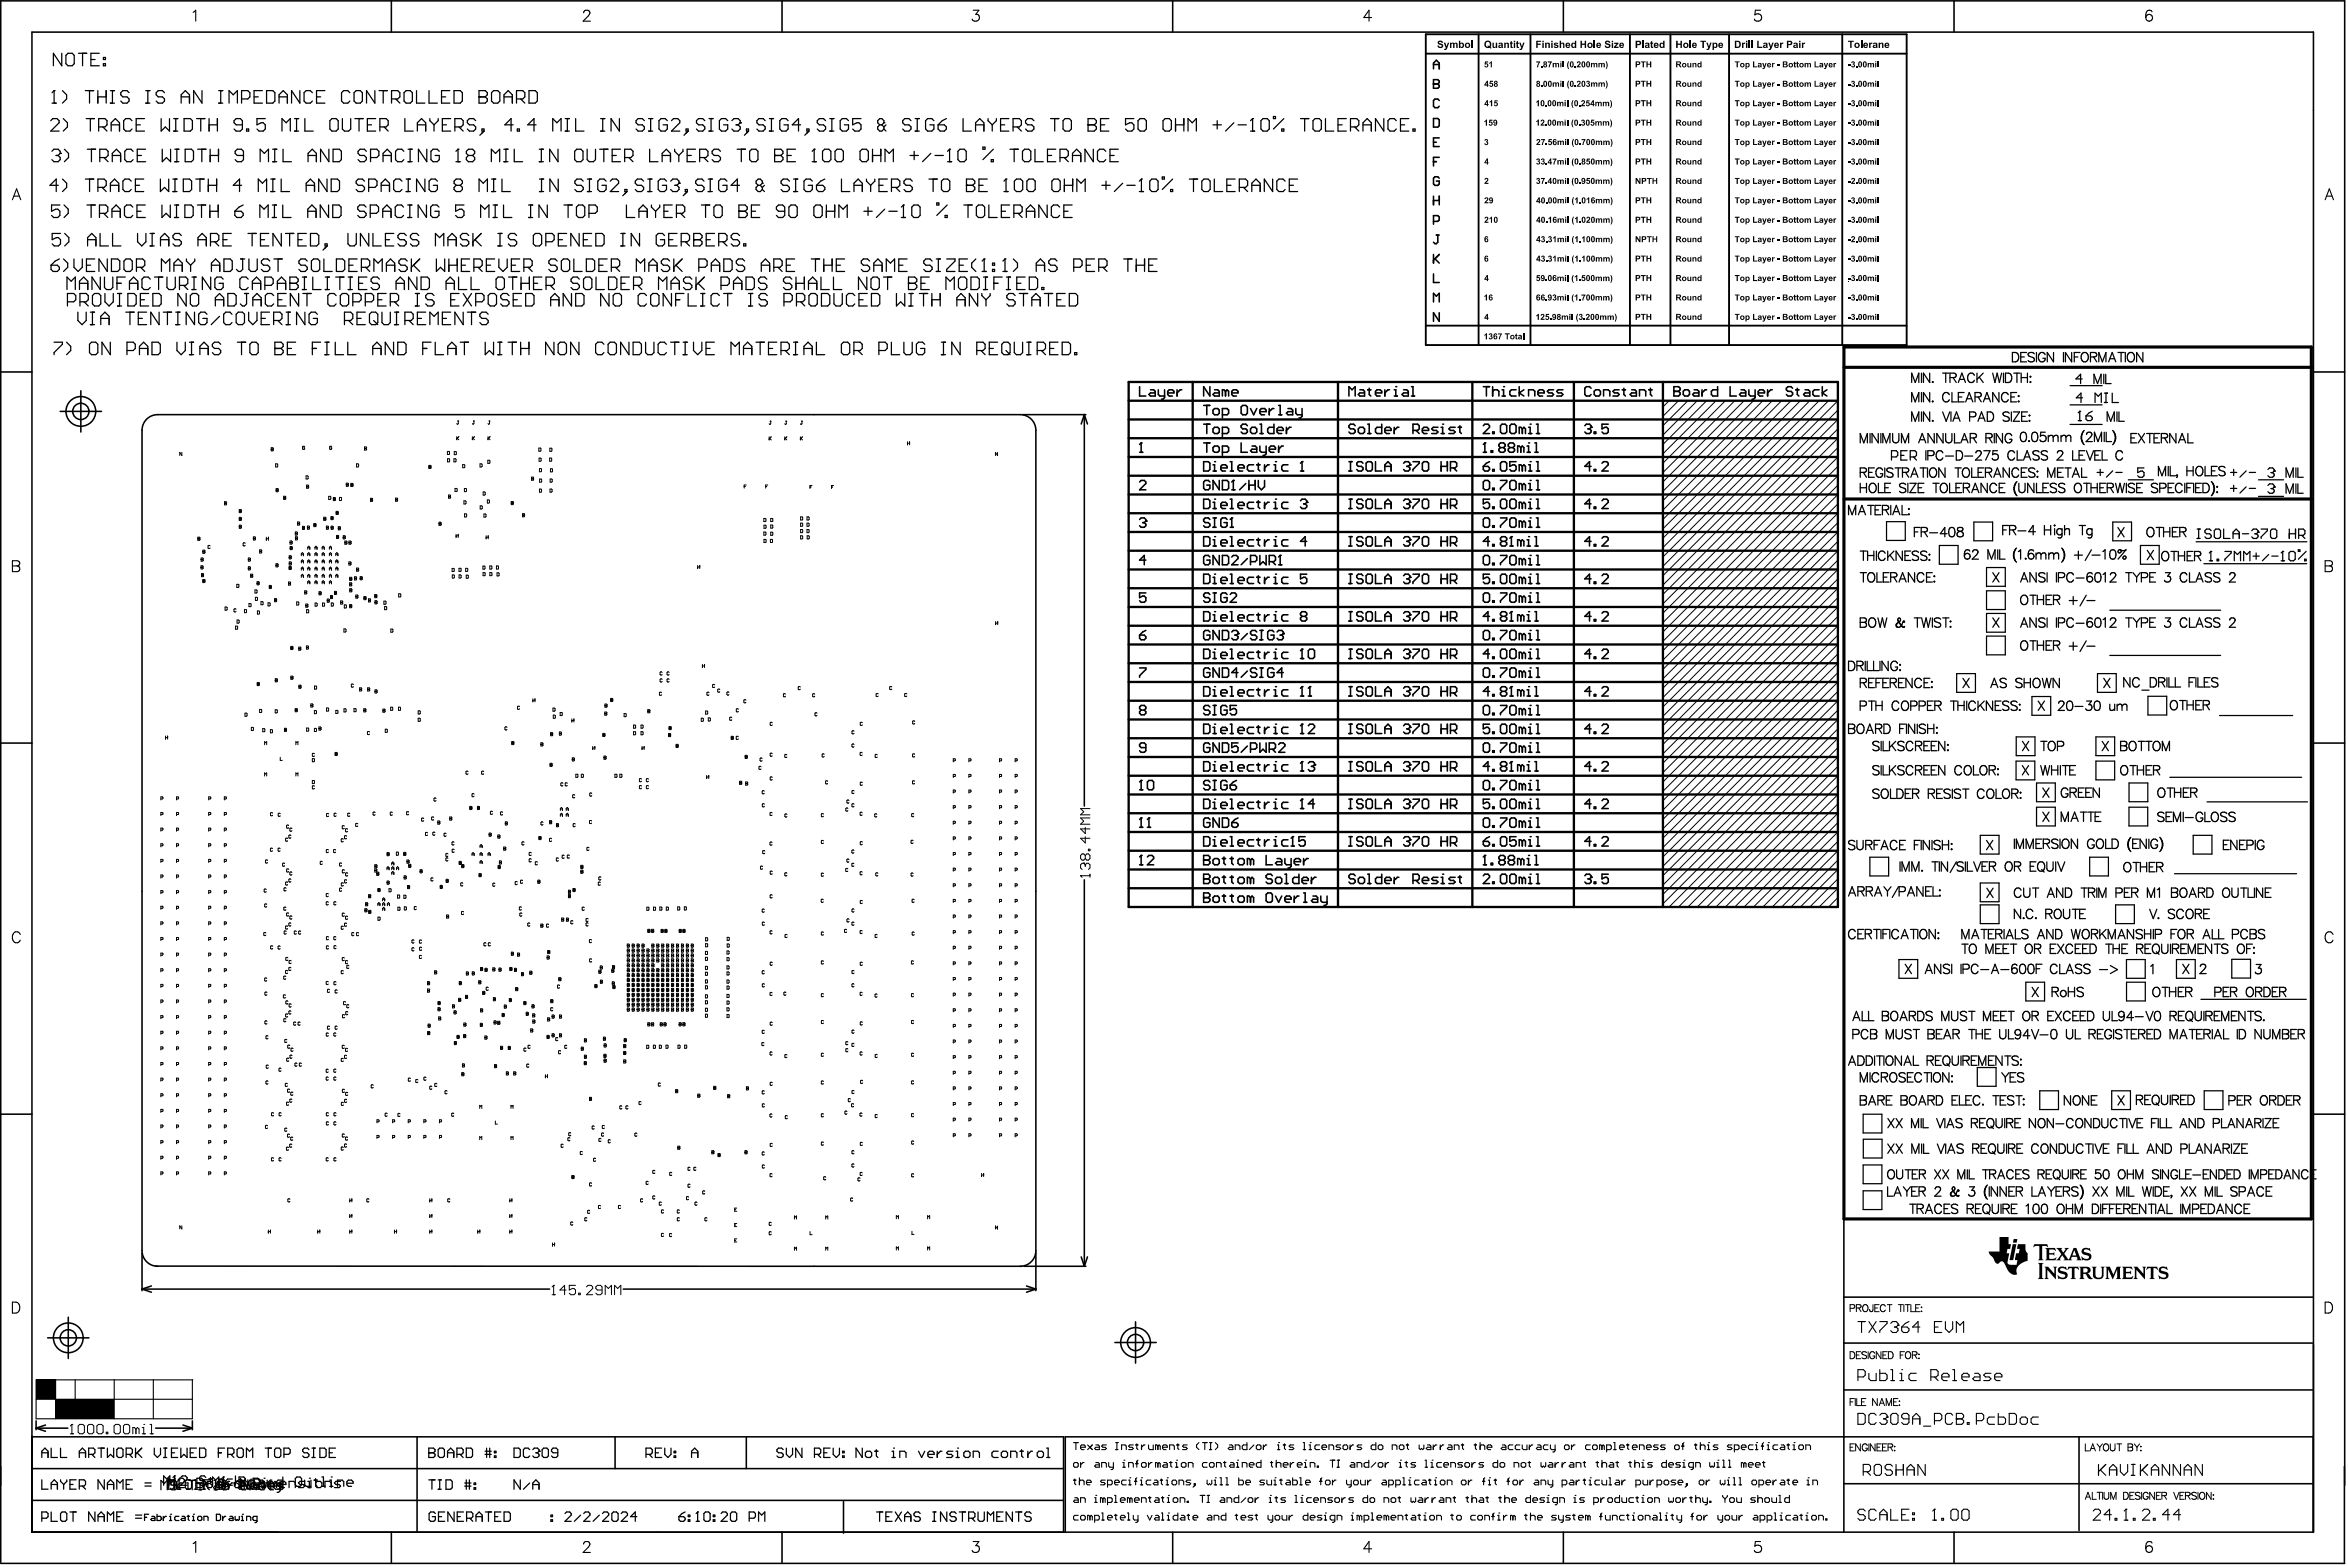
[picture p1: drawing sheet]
<svg xmlns="http://www.w3.org/2000/svg" width="635mm" height="424mm" viewBox="0 0 635 424" stroke-linecap="round" stroke-linejoin="round" font-family="sans-serif">
<g fill="none" stroke="#000" stroke-width=".27">
<path d="M123.5 118.1v.8M123.7 118.5l.4 .4M123.8 113.8h.3M123.9 113.8v.7l-.1 .2-.3-.2M124.1 118.1l-.6 .5M127.7 118.1v.8M127.9 118.5l.4 .4M128 113.8h.3M128.2 113.8v.7l-.2 .2-.3-.2M128.3 118.1l-.6 .5M132 118.1v.8M132.1 118.5l.4 .4"/>
<path d="M132.3 113.8h.2M132.4 113.8v.7l-.1 .2-.3-.2M132.5 118.1l-.5 .5M208 118.1v.9M208.1 118.5l.5 .5M208.3 113.9h.3M208.4 113.9v.7l-.1 .1-.3-.1M208.6 118.1l-.6 .6M212.2 118.1v.9M212.4 118.5l.4 .5M212.5 113.9h.3M212.7 113.9v.7l-.2 .1-.3-.1"/>
<path d="M212.8 118.1l-.6 .6M216.5 118.1v.9M216.6 118.5l.4 .5M216.7 113.9h.3M216.9 113.9v.7l-.2 .1-.2-.1M217 118.1l-.5 .6M245.4 119.4v.9M245.4 119.9h.6M246 119.4v.9M451.4 108.3l-1.7 1.7M453.9 108.3l-4.2 4.3M456.5 108.3l-6.8 6.8"/>
<path d="M459 108.3l-9.3 9.3M461.5 108.3l-11.8 11.9M464.1 108.3l-14.4 14.4M466.6 108.3l-16.9 16.9M469.2 108.3l-19.5 19.5M471.7 108.3l-22 22M474.2 108.3l-24.5 24.5M476.8 108.3l-27.1 27.1M479.3 108.3l-29.6 29.6M481.8 108.3l-32.1 32.1M484.4 108.3l-34.7 34.7M486.9 108.3l-37.2 37.2"/>
<path d="M489.4 108.3l-39.7 39.7M492 108.3l-42.3 42.3M494.5 108.3l-44.8 44.8M497 108.3l-47.3 47.4M497 116l-47.3 47.3M497 113.4l-47.3 47.3M497 110.9l-47.3 47.3M497 118.5l-47.3 47.3M49.2 122.3v.9l-.6-.9v.9M60.7 136.1h.1M60.7 135.7l.6 .1-.2 .7h-.4zM60.7 136.1h.4"/>
<path d="M64.7 138.2h.1M64.7 137.8l.6 .1-.2 .7h-.4zM64.7 139.9l.6 .1-.2 .7h-.4zM64.7 138.2h.4M73.4 121.5h.1M73.4 121.1l.5 .1-.1 .7h-.4zM73.4 121.5h.4M74.5 125.4l.6 .2-.1 .7h-.5zM74.7 132.5h.1M74.7 132.1l.6 .1-.2 .8h-.4zM74.7 132.5h.4M76.7 134.6h.1"/>
<path d="M76.7 134.2l.6 .1-.2 .7h-.4zM76.7 134.6h.4M82.4 120.8l-.2-.1-.4 .1v.6l.4 .1 .2-.4h-.3M82.8 128.7l.5 .1-.1 .7h-.4zM82.9 131.6h.1M82.9 131.2l.6 .1-.2 .7h-.4zM82.9 131.6h.4M87.6 139.9l.5 .1-.1 .7h-.4zM88.9 134.2l.6 .1-.2 .7h-.4zM89.5 139.7l.6 .1-.1 .7h-.5zM89.7 120.8l-.1-.1-.5 .1 .2 .7 .4-.1v-.3h-.3M90.2 134.9h.1"/>
<path d="M90.2 134.5l.5 .1-.1 .7h-.4zM90.2 134.9h.4M90.9 138.7h.1M90.9 138.3l.6 .1-.2 .7h-.4zM90.9 138.7h.4M91.8 134.5l.6 .1-.2 .7h-.4zM93.7 131.1h.1M93.7 130.6l.5 .2-.1 .7h-.4zM93.7 131.1h.4M94.9 131.1h.1M94.9 130.7l.6 .1-.2 .7h-.4zM94.9 131.1h.4"/>
<path d="M96.4 125.4l.6 .2-.2 .7h-.4zM98.6 121.3h.1M98.6 120.8l.5 .2-.1 .7h-.4zM98.6 121.3h.4M100.2 135.2h.1M100.2 135.2h.4M100.2 134.7l.6 .2-.2 .7h-.4zM107 135.1h.1M107 134.7l.5 .1-.1 .7h-.4zM107 135.1h.4M116 126.3h.1M116 126.3h.4"/>
<path d="M116 125.8l.6 .2-.2 .7h-.4zM121 122l.6 .2-.2 .7h-.4zM121 124l.6 .2-.1 .7h-.5zM121.3 134.3h.1M121.3 133.9l.6 .1-.2 .7h-.4zM121.3 134.3h.4M122.8 124l.5 .2-.1 .7h-.4zM122.9 122.1l.5 .1-.1 .7h-.4zM123.1 132.1l.5 .1-.1 .7h-.4zM125.1 125.6l.6 .2-.2 .7h-.4zM125.5 135.4l.5 .2-.1 .7h-.4zM125.6 132.1l.6 .1-.2 .7h-.4z"/>
<path d="M125.6 138.9l.6 .2-.1 .7h-.5zM129.8 125.4l.6 .2-.2 .7h-.4zM129.9 136.8l.5 .1-.1 .7h-.4zM130.7 133l.5 .2-.1 .7h-.4zM130.9 139l.5 .1-.1 .7h-.4zM131.8 135.2l.6 .1-.2 .7h-.4zM131.9 124.4l.6 .2-.1 .7h-.5zM138.3 136h.1M138.3 136h.4M138.3 135.6l.5 .1-.1 .7h-.4zM141.3 139.3h.1M141.3 138.9l.6 .1-.2 .7h-.4z"/>
<path d="M141.3 139.3h.4M143.8 129.4h.1M143.8 129l.5 .1-.1 .7h-.4zM143.8 129.4h.4M145.7 121.1l.6 .2-.2 .7h-.4zM145.8 123.9l.6 .1-.2 .7h-.4zM145.9 126.7l.5 .2-.1 .7h-.4zM145.9 132.2l.6 .2-.2 .7h-.4zM145.9 129.5l.6 .2-.1 .7h-.5zM148.6 123.9l.6 .1-.1 .7h-.5zM148.7 121.2l.6 .1-.2 .7h-.4zM148.7 132.2l.6 .2-.1 .7h-.5z"/>
<path d="M148.8 129.5l.5 .2-.1 .7h-.4zM148.9 126.7l.5 .2-.1 .7h-.4zM201.3 131.6h.2M201.8 131.1h-.5v.9M207.1 131.6h.3M207.6 131.1h-.5v.9M216.5 139.8l.6 .1-.2 .7h-.4zM218.3 139.8l.5 .1-.1 .7h-.4zM219 131.7h.3M219.6 131.3h-.6v.8M224.9 131.7h.3M225.4 131.3h-.5v.8"/>
<path d="M269.8 122.3v.9l-.6-.9v.9M497 136.2l-47.3 47.3M497 123.6l-47.3 47.3M497 138.8l-47.3 47.3M497 121l-47.3 47.3M497 128.6l-47.3 47.3M497 126.1l-47.3 47.3M497 131.2l-47.3 47.3M497 133.7l-47.3 47.3M53.5 145.7h.1M53.5 145.7h.4M53.5 145.2l.6 .2-.2 .7h-.4z"/>
<path d="M54.4 153.4h.1M54.4 153l.5 .1-.1 .7h-.4zM54.4 153.4h.4M54.4 151.3h.1M54.4 150.9l.6 .1-.2 .7h-.4zM54.4 151.3h.4M54.5 155.5h.1M54.5 155.1l.6 .1-.2 .7h-.4zM54.5 155.5h.4M54.9 149.2h.1M54.9 157.1h.1M54.9 148.8l.5 .1-.1 .7h-.4z"/>
<path d="M54.9 156.7l.5 .1-.1 .7h-.4zM54.9 149.2h.4M54.9 157.1h.4M56.8 147.6l-.1-.1-.4 .1v.6l.1 .1 .4-.1M64 158l.6 .1-.1 .7h-.5zM64.7 140.3h.1M64.7 142.4h.1M64.7 142l.6 .1-.2 .7h-.4zM64.7 140.3h.4M64.7 142.4h.4M66.3 146.9l-.1-.1-.4 .1 .1 .7 .4-.1M67.2 151.3h.1"/>
<path d="M67.2 153.7h.1M67.2 150.9l.5 .1-.1 .7h-.4zM67.2 153.2l.5 .2-.1 .7h-.4zM67.2 151.3h.4M67.2 153.7h.4M67.8 155.7h.1M67.8 155.2l.6 .2-.2 .7h-.4zM67.8 155.7h.4M68.5 145.6h.1M68.5 145.2l.6 .1-.2 .7h-.4zM68.5 145.6h.4M69 159.5l.5 .1-.1 .7h-.4z"/>
<path d="M69.5 157.7h.1M69.5 157.3l.6 .1-.1 .7h-.5zM69.5 157.7h.5M70.2 149.1h.1M70.2 148.7l.6 .1-.2 .7h-.4zM70.2 149.1h.4M72 145.7h.6M72 145.2v.9M72.6 145.2v.9M72.8 158.7h.1M72.8 158.3l.6 .1-.1 .7h-.5zM72.8 158.7h.5"/>
<path d="M74.6 152.9h.1M74.6 152.4l.6 .2-.1 .7h-.5zM74.6 152.9h.5M78 157.8h.1M78 157.4l.6 .1-.1 .7h-.5zM78 157.8h.5M78.2 153.6h.1M78.2 153.1l.6 .2-.2 .7h-.4zM78.2 153.6h.4M78.2 150.7h.1M78.2 150.3l.6 .1-.2 .7h-.4zM78.2 150.7h.4"/>
<path d="M78.2 152.4h.1M78.2 151.9l.6 .2-.1 .7h-.5zM78.2 152.4h.5M78.5 146.7h.1M78.5 146.7h.4M78.5 146.3l.5 .1-.1 .7h-.4zM78.5 148.2h.1M78.5 147.8l.5 .1-.1 .7h-.4zM78.5 148.2h.4M79.9 144.3h.1M79.9 143.8l.5 .2-.1 .7h-.4zM79.9 144.3h.4"/>
<path d="M79.9 145.5h.1M79.9 145.1l.6 .2-.2 .7h-.4zM79.9 145.5h.4M80.5 141.6h.1M80.5 141.1l.5 .2-.1 .7h-.4zM80.5 141.6h.4M81.5 154.2v-.6l.3-.3 .2 .3v.6M81.5 152.2v-.5l.3-.3 .2 .3v.5M81.5 156.1v-.5l.3-.3 .2 .3v.5M81.5 150.3v-.6l.3-.3 .2 .3v.6M81.5 155.7h.5M81.5 149.8h.5"/>
<path d="M81.5 151.8h.5M81.5 153.7h.5M81.8 142.7h.1M81.8 142.3l.6 .2-.2 .7h-.4zM81.8 142.7h.4M82.4 159.8l.6 .1-.2 .7h-.4zM83.1 142.7h.1M83.1 142.2l.6 .2-.1 .7h-.5zM83.1 142.7h.5M83.2 148.5v-.5l.3-.3 .3 .3v.5M83.2 157.9v-.6l.3-.3 .3 .3v.6M83.2 156.1v-.5l.3-.3 .3 .3v.5"/>
<path d="M83.2 154.2v-.6l.3-.3 .3 .3v.6M83.2 152.2v-.5l.3-.3 .3 .3v.5M83.2 155.7h.6M83.2 148.1h.6M83.2 149.8h.6M83.2 151.8h.6M83.2 153.7h.6M83.2 157.4h.6M83.2 150.3v-.6l.3-.3 .3 .3v.6M84.9 142h.1M84.9 142h.4M84.9 141.6l.6 .1-.2 .7h-.4z"/>
<path d="M85.2 150.3v-.6l.3-.3 .2 .3v.6M85.2 157.9v-.6l.3-.3 .2 .3v.6M85.2 148.5v-.5l.3-.3 .2 .3v.5M85.2 152.2v-.5l.3-.3 .2 .3v.5M85.2 154.2v-.6l.3-.3 .2 .3v.6M85.2 156.1v-.5l.3-.3 .2 .3v.5M85.2 155.7h.5M85.2 148.1h.5M85.2 149.8h.5M85.2 151.8h.5M85.2 153.7h.5M85.2 157.4h.5"/>
<path d="M86.3 160l.6 .1-.2 .7h-.4zM87.1 152.2v-.5l.3-.3 .3 .3v.5M87.1 148.5v-.5l.3-.3 .3 .3v.5M87.1 156.1v-.5l.3-.3 .3 .3v.5M87.1 155.7h.6M87.1 150.3v-.6l.3-.3 .3 .3v.6M87.1 154.2v-.6l.3-.3 .3 .3v.6M87.1 157.9v-.6l.3-.3 .3 .3v.6M87.1 148.1h.6M87.1 149.8h.6M87.1 151.8h.6M87.1 153.7h.6"/>
<path d="M87.1 157.4h.6M87.6 140.3h.1M87.6 140.3h.4M88.3 142.7h.1M88.3 142.3l.5 .1-.1 .7h-.4zM88.3 142.7h.4M89.1 150.3v-.6l.3-.3 .2 .3v.6M89.1 157.9v-.6l.3-.3 .2 .3v.6M89.1 148.5v-.5l.3-.3 .2 .3v.5M89.1 152.2v-.5l.3-.3 .2 .3v.5M89.1 154.2v-.6l.3-.3 .2 .3v.6M89.1 156.1v-.5l.3-.3 .2 .3v.5"/>
<path d="M89.1 155.7h.5M89.1 148.1h.5M89.1 149.8h.5M89.1 151.8h.5M89.1 153.7h.5M89.1 157.4h.5M89.5 140.1h.1M89.5 140.1h.5M89.6 142.7h.1M89.6 142.3l.5 .1-.1 .7h-.4zM89.6 142.7h.4M90.5 159.9l.5 .1-.1 .7h-.4z"/>
<path d="M90.8 156.1v-.5l.3-.3 .3 .3v.5M90.8 152.2v-.5l.3-.3 .3 .3v.5M90.8 150.3v-.6l.3-.3 .3 .3v.6M90.8 154.2v-.6l.3-.3 .3 .3v.6M90.8 155.7h.6M90.8 149.8h.6M90.8 151.8h.6M90.8 153.7h.6M91 145.2h.1M91 144.8l.6 .1-.1 .7h-.5zM91 145.2h.5M91.5 142.8h.1"/>
<path d="M91.5 142.4l.6 .1-.2 .7h-.4zM91.5 142.8h.4M92.8 145.3h.1M92.8 144.9l.6 .1-.2 .7h-.4zM92.8 145.3h.4M93.3 146.7h.1M93.3 146.7h.4M93.3 146.3l.5 .1-.1 .7h-.4zM94.4 152.4h.1M94.4 151.9l.5 .2-.1 .7h-.4zM94.4 152.4h.4M94.4 146.7h.1"/>
<path d="M94.4 146.7h.4M94.4 146.3l.6 .1-.2 .7h-.4zM94.6 158h.1M94.6 157.6l.5 .1-.1 .7h-.4zM94.6 158h.4M94.6 156.5h.1M94.6 156.1l.6 .1-.2 .7h-.4zM94.6 156.5h.4M94.6 159.6h.1M94.6 159.2l.6 .1-.2 .7h-.4zM94.6 159.6h.4M95.9 156.4h.1"/>
<path d="M95.9 156l.5 .1-.1 .7h-.4zM95.9 156.4h.4M96.4 154h.1M96.4 153.6l.6 .1-.1 .7h-.5zM96.4 154h.5M97.4 156.3h.1M97.4 155.9l.6 .2-.2 .7h-.4zM97.4 156.3h.4M118.7 141.6h.1M118.7 141.2l.6 .1-.1 .7h-.5zM118.7 141.6h.5M122.3 153.7l.5 .1-.1 .7h-.4z"/>
<path d="M122.3 155.5l.6 .1-.2 .7h-.4zM123.4 144.9h.5M123.4 144.5v.8M123.9 144.5v.8M124.1 153.7l.6 .1-.1 .7h-.5zM124.2 155.4l.5 .2-.1 .7h-.4zM125.9 153.7l.6 .1-.1 .7h-.5zM126.1 155.5l.6 .1-.2 .8h-.4zM130.6 153.1l.6 .1-.2 .7h-.4zM130.6 154.8l.6 .2-.1 .7h-.5zM131.5 145.3h.5M131.5 144.8v.9"/>
<path d="M132 144.8v.9M132.5 153l.5 .2-.1 .7h-.4zM132.5 154.8l.5 .1-.1 .7h-.4zM134.3 153l.5 .2-.1 .7h-.4zM134.4 154.9l.6 .1-.2 .7h-.4zM188.7 152.9v.8M188.7 153.3h.5M189.2 152.9v.8M206.6 140.2l.5 .1-.1 .7h-.4zM206.6 143.9l.5 .1-.1 .7h-.4zM206.6 142l.6 .1-.2 .7h-.4zM206.6 145.8l.6 .2-.2 .7h-.4z"/>
<path d="M208.4 145.8l.5 .2-.1 .7h-.4zM208.4 140.2l.6 .1-.1 .7h-.5zM208.4 142l.6 .1-.1 .7h-.5zM208.4 143.9l.6 .1-.1 .7h-.5zM216.5 141.4l.6 .2-.2 .7h-.4zM216.5 143.2l.6 .1-.2 .7h-.4zM216.5 144.9l.6 .1-.2 .7h-.4zM218.3 141.4l.5 .2-.1 .7h-.4zM218.3 143.2l.5 .1-.1 .7h-.4zM218.3 144.9l.6 .1-.2 .7h-.4zM497 156.5l-47.3 47.3M497 151.4l-47.3 47.3"/>
<path d="M497 141.3l-47.3 47.3M497 148.9l-47.3 47.3M497 146.4l-47.3 47.3M497 143.8l-47.3 47.3M497 159l-47.3 47.4M497 154l-47.3 47.3M60.9 164.1l.5 .2-.1 .7h-.4zM63.7 169.3l.6 .1-.2 .7h-.4zM63.8 164.7l-.1-.1-.4 .1v.6l.1 .2 .4-.2M64.1 167.6l.6 .2-.2 .7h-.4zM66.1 164.8l.6 .2-.2 .7h-.4zM67.3 163.2l.6 .1-.1 .7h-.5z"/>
<path d="M69.1 161.5l.5 .1-.1 .7h-.4zM69.6 165.2l.6 .1-.2 .7h-.4zM70.6 162.7l.5 .1-.1 .7h-.4zM72.5 163l.6 .1-.2 .7h-.4zM74.3 162.3h.1M74.3 161.9l.5 .1-.1 .7h-.4zM74.3 162.3h.4M78.7 175.2h.1M78.7 174.8l.5 .1-.1 .7h-.4zM78.7 175.2h.4M80.2 162.8l.6 .1-.1 .7h-.5zM80.8 175.4h.1"/>
<path d="M80.8 175l.6 .1-.2 .7h-.4zM80.8 175.4h.4M82.4 160.2h.1M82.4 160.2h.4M82.7 163.8h.1M82.7 163.3l.6 .2-.2 .7h-.4zM82.7 163.8h.4M82.9 175.1h.1M82.9 174.7l.5 .1-.1 .7h-.4zM82.9 175.1h.4M82.9 164.9l.6 .1-.2 .7h-.4zM85.2 163l.6 .2-.2 .7h-.4z"/>
<path d="M86.3 160.4h.1M86.3 160.4h.4M87.2 163l.6 .2-.2 .7h-.4zM88.5 162.4h.1M88.5 162l.6 .1-.2 .7h-.4zM88.5 162.4h.4M89.4 161.4h.1M89.4 161l.5 .1-.1 .8h-.4zM89.4 161.4h.4M89.6 163l.6 .2-.2 .7h-.4zM90.5 160.3h.1M90.5 160.3h.4"/>
<path d="M92.1 162.9h.1M92.1 162.5l.6 .1-.2 .7h-.4zM92.1 162.9h.4M93 170l.6 .2-.2 .7h-.4zM93.1 163.6l.6 .1-.2 .7h-.4zM94.6 163.9h.1M94.6 163.5l.5 .1-.1 .7h-.4zM94.6 163.9h.4M96.2 161.3h.1M96.2 160.9l.6 .1-.1 .7h-.5zM96.2 161.3h.5M98.4 161.7h.1"/>
<path d="M98.4 161.3l.6 .1-.1 .7h-.5zM98.4 161.7h.5M99.7 162.3h.1M99.7 162.3h.4M99.7 161.9l.5 .1-.1 .8h-.4zM101.4 161.2h.1M101.4 160.8l.5 .1-.1 .7h-.4zM101.4 161.2h.4M101.4 162.8h.1M101.4 162.4l.6 .2-.2 .7h-.4zM101.4 162.8h.4M103.8 162.5l.6 .2-.2 .7h-.4z"/>
<path d="M104 164l.6 .1-.2 .8h-.4zM105.7 170.1l.6 .1-.2 .7h-.4zM107.8 160.6l.6 .1-.2 .7h-.4zM190 179.6v.9M190.5 179.6v.9M269.3 168.5h.5M269.3 168.1v.8M269.8 168.1v.8M497 179.3l-47.3 47.3M497 164.1l-47.3 47.3M497 166.7l-47.3 47.3M497 161.6l-47.3 47.3"/>
<path d="M497 176.8l-47.3 47.3M497 174.3l-47.3 47.3M497 169.2l-47.3 47.3M497 171.7l-47.3 47.3M44.8 199v.9M44.8 199.4h.5M45.3 199v.9M66.3 192.8l.5 .2-.1 .7h-.4zM68 196.7l.5 .1-.1 .7h-.4zM69.6 185h.1M69.6 184.5l.5 .2-.1 .7h-.4zM69.6 185h.4"/>
<path d="M70.2 191.8l.6 .1-.2 .8h-.4zM71.1 197l.5 .1-.1 .7h-.4zM73.1 197.3l.6 .1-.2 .7h-.4zM74.4 191.9l.6 .1-.1 .8h-.5zM74.5 183.9h.1M74.5 183.5l.5 .2-.1 .7h-.4zM74.5 183.9h.4M76.9 197.3h.1M76.9 196.9l.6 .2-.1 .7h-.5zM76.9 197.3h.5M78.7 183.2h.1M78.7 182.8l.5 .2-.1 .7h-.4z"/>
<path d="M78.7 183.2h.4M79.8 192h.1M79.8 191.6l.6 .1-.1 .7h-.5zM79.8 192h.5M80.9 185.7h.1M80.9 185.3l.5 .1-.1 .7h-.4zM80.9 185.7h.4M82.9 196.8l.6 .2-.2 .7h-.4zM84.1 190.7h.1M84.1 190.3l.5 .2-.1 .7h-.4zM84.1 190.7h.4M85 192.1l.6 .2-.2 .7h-.4z"/>
<path d="M85 196.9l.6 .2-.2 .7h-.4zM85.1 185.5l.5 .1-.1 .7h-.4zM86.3 197h.1M86.3 196.6l.5 .1-.1 .7h-.4zM86.3 197h.4M88.3 191.4l.6 .2-.2 .7h-.4zM90.8 192.1l.6 .1-.1 .7h-.5zM93 191.6l.6 .2-.1 .7h-.5zM95.6 185.1l-.2-.1-.4 .1v.6l.2 .1 .4-.1M95.7 191.6l.6 .1-.1 .7h-.5zM97.3 186.4h.1M97.3 186l.5 .1-.1 .7h-.4z"/>
<path d="M97.3 186.4h.4M98.4 192.1h.1M98.4 191.6l.6 .2-.2 .7h-.4zM98.4 192.1h.4M99.4 186.4h.1M99.4 186l.6 .1-.2 .7h-.4zM99.4 186.4h.4M99.9 197.9l-.1-.1-.4 .1v.6l.1 .1 .4-.1M101.4 186.9h.1M101.4 186.5l.6 .2-.2 .7h-.4zM101.4 186.9h.4M103.6 192.1h.1"/>
<path d="M103.6 192.1h.4M103.6 191.7l.5 .2-.1 .7h-.4zM104.2 197.2l.6 .1-.2 .7h-.4zM105.7 191.2l.5 .2-.1 .7h-.4zM107.8 191.2l.5 .2-.1 .7h-.4zM113.1 194.2l.6 .1-.2 .7h-.4zM113.1 192.2l.6 .1-.2 .7h-.4zM137.1 196.7l-.1-.2-.4 .2v.5l.1 .2 .4-.2M140.5 191.1l-.1-.2-.5 .2 .2 .7 .4-.2M144.1 188.9v.9M144.1 189.3h.6M144.7 188.9v.9"/>
<path d="M148.9 198.5h.1M148.9 198.1l.6 .1-.2 .7h-.4zM148.9 198.5h.4M149.5 191.5l.6 .1-.1 .7h-.5zM149.6 193.4l.6 .1-.1 .7h-.5zM151.3 198.3h.1M151.3 197.9l.5 .2-.1 .7h-.4zM151.3 198.3h.4M151.5 192.6l.6 .2-.2 .7h-.4zM154.6 194.8h.6M154.6 194.4v.8M155.2 194.4v.8"/>
<path d="M163.1 198.7h.1M163.1 198.3l.5 .1-.1 .7h-.4zM163.1 198.7h.4M163.6 192.9h.1M163.6 192.5l.5 .2-.1 .7h-.4zM163.6 192.9h.4M163.6 190.8h.1M163.6 190.4l.6 .1-.2 .7h-.4zM163.6 190.8h.4M165.2 189.3h.1M165.2 188.8l.5 .2-.1 .7h-.4zM165.2 189.3h.4"/>
<path d="M168.8 192.9l.5 .2-.1 .7h-.4zM171.3 196l.6 .2-.1 .7h-.5zM171.3 197.8l.6 .2-.1 .7h-.5zM173.4 196l.5 .2-.1 .7h-.4zM173.4 197.8l.5 .2-.1 .7h-.4zM175.2 192.3h.1M175.2 192.3h.4M175.2 191.9l.6 .1-.2 .7h-.4zM178.9 187.3l-.1-.1-.5 .1 .2 .7 .4-.1M179.1 183.7l-.2-.1-.4 .1v.6l.2 .1 .4-.1M179.1 181.8l-.2-.1-.4 .1 .2 .7 .4-.1M180.8 198.7h.1"/>
<path d="M180.8 198.7h.4M180.8 198.3l.6 .2-.2 .7h-.4zM181 196.9h.1M181 196.4l.5 .2-.1 .7h-.4zM181 196.9h.4M181 183.7l-.2-.1-.4 .1 .1 .7 .5-.1M181 181.8l-.2-.1-.4 .1 .1 .7 .5-.1M189.6 194.2l.6 .1-.1 .7h-.5zM190 180.1h.5M190.8 192.2l.6 .2-.1 .7h-.5zM191.6 194.1l.5 .1-.1 .7h-.4zM191.7 187.3l-.1-.1-.4 .1 .1 .7 .4-.1"/>
<path d="M193.3 185.2l-.2-.2-.4 .2 .2 .7 .4-.2M194.7 186.5l-.2-.2-.4 .2 .1 .7 .5-.2M197.2 187.2l-.2-.1-.4 .1v.6l.1 .1 .5-.1M197.8 199.5h.1M197.8 199.1l.5 .1-.1 .7h-.4zM197.8 199.5h.4M197.9 194.1l-.1-.2-.5 .2v.5l.2 .2 .4-.2M199.7 199.2l-.2-.1-.4 .1 .1 .7 .5-.1M199.7 191.8l-.1-.2-.5 .2 .2 .7 .4-.2M201.7 189.3l-.1-.1-.4 .1 .1 .7 .4-.1M208.9 195.4l-.2-.1-.4 .1 .1 .7 .5-.1M212.4 187.7l-.1-.1-.4 .1v.6l.1 .1 .4-.1"/>
<path d="M216.4 185.8l-.1-.2-.4 .2v.5l.1 .2 .4-.2M220.3 187.7l-.1-.1-.4 .1v.6l.1 .1 .4-.1M221 192.9l-.2-.2-.4 .2 .1 .7 .5-.2M231 197.7l-.2-.1-.4 .1v.6l.2 .1 .4-.1M233.2 195.4l-.1-.1-.5 .1 .2 .7 .4-.1M237.5 187.6l-.1-.1-.5 .1 .2 .7 .4-.1M241.2 185.8l-.2-.2-.4 .2 .2 .7 .4-.2M245.2 187.6l-.1-.1-.4 .1 .1 .7 .4-.1M247.4 195.1l-.2-.2-.4 .2 .2 .7 .4-.2M497 186.9l-47.3 47.3M497 189.5l-47.3 47.3M497 199.6l-45.6 45.6"/>
<path d="M497 181.9l-47.3 47.3M497 184.4l-47.3 47.3M497 194.5l-47.3 47.3M497 192l-47.3 47.3M497 197.1l-47.3 47.3M43.5 216l.6-.1-.2-.4h-.4v.8M47.7 216l.6-.1-.1-.4h-.5v.8M56.4 216l.6-.1-.1-.4h-.5v.8M60.7 216l.5-.1-.1-.4h-.4v.8M71.6 209.8v-.8l.2 .3 .3-.3v.8M71.6 201.4v-.9l.2 .3 .3-.3v.9M73.7 219.9l-.1-.2-.4 .2v.5l.1 .2 .4-.2"/>
<path d="M75.8 204.8v.8h.6M80 201.4v-.9l.3 .3 .3-.3v.9M80 209.8v-.8l.3 .3 .3-.3v.8M84.5 205.1l.5 .2-.1 .7h-.4zM84.5 211l.5 .2-.1 .7h-.4zM85 203.8l-.1-.1-.4 .1v.6l.1 .1 .4-.1M85 212.6l-.1-.1-.4 .1v.6l.1 .1 .4-.1M90.6 203.9h.1M90.6 203.4l.6 .2-.1 .7h-.5zM90.6 203.9h.5M101.5 219.7l-.2-.1-.4 .1v.6l.1 .1 .5-.1M106.1 219.7l-.1-.1-.5 .1v.6l.2 .1 .4-.1"/>
<path d="M110.5 219.6l-.1-.1-.4 .1 .1 .7 .4-.1M117.9 215.9l-.1-.1-.4 .1 .1 .7 .4-.1M126.6 208.6l-.2-.1-.4 .1v.6l.2 .1 .4-.1M127.1 218.5h.1M127.1 218l.5 .2-.1 .7h-.4zM127.1 218.5h.4M128.2 214.7l-.1-.1-.4 .1 .1 .7 .4-.1M129.1 218.5h.1M129.1 218l.6 .2-.2 .7h-.4zM129.1 218.5h.4M130.8 208.6l-.1-.1-.4 .1v.6l.1 .1 .4-.1M133.2 219.5l-.1-.2-.5 .2v.5l.2 .2 .4-.2"/>
<path d="M135.9 219.7l-.1-.2-.4 .2v.5l.1 .2 .4-.2M138.4 200.9h.1M138.4 200.5l.6 .1-.2 .7h-.4zM138.4 200.9h.4M146.3 201.3h.1M146.3 200.8l.5 .2-.1 .7h-.4zM146.3 201.3h.4M148.8 206.8h.1M148.8 206.4l.5 .1-.1 .7h-.4zM148.8 206.8h.4M151.5 219.2v-.6l.3-.3 .3 .3v.6M151.5 218.7h.6"/>
<path d="M152.2 211.8l-.1-.1-.4 .1 .1 .7 .4-.1M153.1 219.2v-.6l.3-.3 .3 .3v.6M153.1 218.7h.6M153.4 211.8l-.1-.1-.4 .1 .1 .7 .4-.1M154.8 205.3h.1M154.8 204.9l.5 .1-.1 .7h-.4zM154.8 205.3h.4M155.4 215l-.1-.1-.4 .1 .1 .7 .4-.1M155.7 209.3l.6 .2-.1 .7h-.5zM157.2 209.3l.6 .2-.2 .7h-.4zM160 214.5l-.1-.1-.4 .1 .1 .8 .4-.2M160.3 201.8v.9"/>
<path d="M160.3 202.2h.6M160.9 201.8v.9M163.4 204.9h.1M163.4 204.4l.5 .2-.1 .7h-.4zM163.4 204.9h.4M166.3 209.3l.6 .2-.2 .7h-.4zM167.6 209.3l.6 .2-.1 .7h-.5zM173.5 212.5l-.2-.1-.4 .1 .2 .8 .4-.2M173.5 210.7l-.2-.2-.4 .2 .2 .7 .4-.2M173.6 201.8v.9M173.6 202.2h.6M174.2 201.8v.9"/>
<path d="M175.4 210.7l-.2-.2-.4 .2 .1 .7 .5-.2M175.4 212.5l-.2-.1-.4 .1v.6l.1 .2 .5-.2M182.9 201.7h.1M182.9 201.3l.5 .1-.1 .7h-.4zM182.9 201.7h.4M191.1 210.1h.6M191.1 209.7v.8M191.7 209.7v.8M200 211.7h.1M200 211.2l.6 .2-.1 .7h-.5zM200 211.7h.5M201.5 204.6h.1"/>
<path d="M201.5 204.2l.6 .2-.1 .7h-.5zM201.5 204.6h.5M201.7 211.9h.1M201.7 211.4l.5 .2-.1 .7h-.4zM201.7 211.9h.4M205.8 207.3l-.1-.1-.4 .1 .1 .7 .4-.1M206.1 205.1l-.1-.2-.4 .2v.6l.1 .1 .4-.1M206.7 213.9l-.1-.1-.5 .1v.6l.2 .1 .4-.1M206.7 217.5l-.1-.2-.4 .2v.5l.1 .2 .4-.2M208.8 219.8l-.1-.1-.4 .1 .1 .7 .4-.1M208.8 203.8l-.1-.2-.4 .2v.5l.1 .2 .4-.2M208.9 210.2l-.2-.1-.4 .1 .1 .7 .5-.1"/>
<path d="M212.8 204.1l-.1-.1-.5 .1 .2 .7 .4-.1M222.9 204l-.1-.2-.5 .2 .2 .7 .4-.2M223.8 211.3l-.1-.2-.4 .2 .1 .7 .4-.2M229.3 218.6l-.1-.1-.5 .1 .2 .7 .4-.1M229.6 216.5l-.1-.2-.5 .2v.5l.2 .2 .4-.2M231 201.3l-.2-.1-.4 .1v.6l.1 .1 .5-.1M231 217.4l-.2-.1-.4 .1 .1 .8 .5-.2M231 213.9l-.2-.2-.4 .2 .2 .7 .4-.2M233.2 203.6l-.2-.2-.4 .2v.5l.2 .2 .4-.2M233.2 219.8l-.2-.2-.4 .2 .2 .7 .4-.2M233.2 211.6l-.1-.1-.5 .1 .2 .7 .4-.1M237.2 204.1l-.1-.1-.4 .1 .1 .7 .4-.1"/>
<path d="M247.3 211.2l-.1-.1-.4 .1v.6l.1 .2 .4-.2M247.4 204l-.2-.2-.4 .2v.5l.1 .2 .5-.2M257.8 205.7l.6-.1-.2-.4h-.4v.8M257.8 209.9l.6-.1-.2-.4h-.4v.8M257.8 214.2l.6-.2-.2-.4h-.4v.9M257.8 218.4l.6-.1-.2-.5h-.4v.9M262 205.7l.6-.1-.1-.4h-.5v.8M262 218.4l.6-.1-.1-.5h-.5v.9M262 214.2l.6-.2-.1-.4h-.5v.9M262 209.9l.6-.1-.1-.4h-.5v.8M270.3 205.7l.6-.1-.2-.4h-.4v.8M270.3 218.4l.6-.1-.2-.5h-.4v.9"/>
<path d="M270.3 214.2l.6-.2-.2-.4h-.4v.9M270.3 209.9l.6-.1-.2-.4h-.4v.8M274.5 205.7l.6-.1-.1-.4h-.5v.8M274.5 214.2l.6-.2-.1-.4h-.5v.9M274.5 218.4l.6-.1-.1-.5h-.5v.9M274.5 209.9l.6-.1-.1-.4h-.5v.8M294.8 218.6h-2.6l.9 .9-.9 .8h2.6M497 212.3l-32.9 32.9M497 204.7l-40.5 40.5M497 202.1l-43.1 43.1M497 217.3l-27.8 27.9M497 209.7l-35.5 35.5"/>
<path d="M497 207.2l-38 38M497 219.9l-25.3 25.3M497 214.8l-30.4 30.4M43.5 220.2l.6-.1-.2-.4h-.4v.8M43.5 232.9l.6-.1-.2-.4h-.4v.8M43.5 237.1l.6-.1-.2-.4h-.4v.8M43.5 224.5l.6-.2-.2-.4h-.4v.9M43.5 228.7l.6-.1-.2-.5h-.4v.9M47.7 224.5l.6-.2-.1-.4h-.5v.9M47.7 232.9l.6-.1-.1-.4h-.5v.8M47.7 220.2l.6-.1-.1-.4h-.5v.8M47.7 237.1l.6-.1-.1-.4h-.5v.8"/>
<path d="M47.7 228.7l.6-.1-.1-.5h-.5v.9M56.4 232.9l.6-.1-.1-.4h-.5v.8M56.4 220.2l.6-.1-.1-.4h-.5v.8M56.4 224.5l.6-.2-.1-.4h-.5v.9M56.4 237.1l.6-.1-.1-.4h-.5v.8M56.4 228.7h.5l.1-.4-.6-.2v.9M60.7 220.2l.5-.1-.1-.4h-.4v.8M60.7 224.5l.5-.2-.1-.4h-.4v.9M60.7 228.7l.5-.1-.1-.5h-.4v.9M60.7 232.9l.5-.1-.1-.4h-.4v.8M60.7 237.1l.5-.1-.1-.4h-.4v.8M72.4 232.6l-.2-.1-.4 .1v.6l.1 .1 .5-.1"/>
<path d="M73.7 229.5l-.2-.2-.4 .2 .2 .7 .4-.2M75.8 229.5l-.2-.2-.4 .2 .1 .7 .5-.2M75.8 220l-.1-.1-.5 .1v.6l.2 .1 .4-.1M77 233.5l-.2-.1-.4 .1v.6l.2 .1 .4-.1M77.8 226.7l-.1-.1-.5 .1 .2 .8 .4-.2M77.8 238.6l-.1-.1-.5 .1 .2 .7 .4-.1M78.1 223.2l-.2-.1-.4 .1v.6l.1 .1 .5-.1M78.1 235.1l-.2-.2-.4 .2 .1 .7 .5-.2M78.7 225.9l-.2-.1-.4 .1 .2 .7 .4-.1M78.7 237.8l-.2-.2-.4 .2v.5l.2 .2 .4-.2M79 235.9l-.2-.1-.4 .1 .1 .7 .5-.1M79 224l-.2-.1-.4 .1 .1 .8 .5-.2"/>
<path d="M87.2 233l-.2-.1-.4 .1v.6l.1 .1 .5-.1M88.8 229.8l-.1-.1-.5 .1 .2 .7 .4-.1M88.9 220.1l-.2-.2-.4 .2 .2 .7 .4-.2M90.8 229.8l-.2-.1-.4 .1 .2 .7 .4-.1M90.9 220l-.1-.1-.4 .1v.6l.1 .1 .4-.1M92.4 233.5l-.2-.2-.4 .2 .2 .7 .4-.2M92.8 226.9l-.1-.1-.4 .1 .1 .7 .4-.1M92.9 238.8l-.2-.1-.4 .1 .1 .7 .5-.1M93.1 223.4l-.1-.2-.4 .2v.6l.1 .1 .4-.1M93.1 235.3l-.1-.1-.4 .1 .1 .7 .4-.1M93.7 226.1l-.1-.1-.4 .1 .1 .7 .4-.1M93.8 238l-.2-.1-.4 .1v.6l.1 .1 .5-.1"/>
<path d="M94 224.2l-.1-.1-.5 .1 .2 .7 .4-.1M94 236.1l-.1-.1-.4 .1v.6l.1 .1 .4-.1M94.6 220l-.1-.1-.5 .1v.6l.2 .1 .4-.1M96.8 222.8l-.2-.2-.4 .2 .1 .7 .5-.2M101.4 235.4h.1M101.4 234.9l.5 .2-.1 .7h-.4zM101.4 235.4h.4M101.4 234.2h.1M101.4 233.8l.5 .1-.1 .8h-.4zM101.4 234.2h.4M101.9 236.3h.1M101.9 235.8l.6 .2-.2 .7h-.4z"/>
<path d="M101.9 236.3h.4M104.7 235.2v-.6l.2-.3 .3 .3v.6M104.7 234.7h.5M104.7 238.6h.1M104.7 230.9h.1M104.7 230.5l.6 .2-.2 .7h-.4zM104.7 238.2l.6 .2-.2 .7h-.4zM104.7 238.6h.4M104.7 230.9h.4M105.9 236h.6M105.9 233.9v-.6l.3-.3 .3 .3v.6M105.9 235.2v-.6l.3-.3 .3 .3v.6"/>
<path d="M105.9 236.5v-.6l.3-.3 .3 .3v.6M105.9 234.7h.6M105.9 233.5h.6M107.2 230.4l.6 .1-.2 .7h-.4zM107.2 235.2v-.6l.3-.3 .3 .3v.6M107.2 234.7h.6M109.2 230.9h.1M109.2 230.9h.4M109.2 230.4l.6 .2-.2 .7h-.4zM109.3 237.2h.1M109.3 236.8l.6 .2-.2 .7h-.4zM109.3 237.2h.4"/>
<path d="M110.1 233h.1M110.1 232.5l.5 .2-.1 .7h-.4zM110.1 233h.4M110.2 239.8h.1M110.2 239.4l.6 .2-.2 .7h-.4zM110.2 239.8h.4M110.6 234.1h.1M110.6 233.7l.5 .1-.1 .7h-.4zM110.6 234.1h.4M113.6 235.6h.1M113.6 235.2l.6 .1-.2 .7h-.4zM113.6 235.6h.4"/>
<path d="M114.6 221.3l-.2-.1-.4 .1 .2 .7 .4-.1M115.6 225.2l-.1-.1-.4 .1v.6l.1 .1 .4-.1M117.1 237.5l-.1-.2-.5 .2v.5l.2 .2 .4-.2M117.3 221l-.2-.1-.4 .1 .2 .7 .4-.1M117.6 225.1l-.1-.1-.4 .1v.6l.1 .1 .4-.1M118.4 222.4h.1M118.4 222l.6 .1-.2 .7h-.4zM118.4 222.4h.4M119.1 239.8h.1M119.1 239.4l.5 .1-.1 .7h-.4zM119.1 239.8h.4M120.7 225.4l-.2-.1-.4 .1 .1 .7 .5-.1"/>
<path d="M120.7 238.2h.1M120.7 237.7l.5 .2-.1 .7h-.4zM120.7 238.2h.4M121.1 232.1l-.1-.2-.4 .2v.5l.1 .2 .4-.2M121.1 230.9l-.1-.2-.4 .2v.6l.1 .1 .4-.1M121.6 221.3h.1M121.6 220.9l.6 .1-.1 .7h-.5zM121.6 221.3h.5M122.8 227.8l-.1-.2-.5 .2v.5l.2 .2 .4-.2M122.8 229.8l-.1-.2-.4 .2 .1 .7 .4-.2M124.2 233.3h.1M124.2 232.9l.6 .1-.2 .7h-.4z"/>
<path d="M124.2 233.3h.4M124.9 234.2h.1M124.9 233.8l.6 .1-.2 .7h-.4zM124.9 234.2h.4M125.2 238.8l-.2-.1-.4 .1 .1 .7 .5-.1M127.7 230.9h.5M127.7 231.4v-.6l.2-.3 .3 .3v.6M129.6 236.6h.1M129.6 236.2l.5 .1-.1 .7h-.4zM129.6 236.6h.4M129.8 229.2v-.6l.3-.3 .3 .3v.6M129.8 231.4v-.6l.3-.3 .3 .3v.6"/>
<path d="M129.8 233.5v-.5l.3-.3 .3 .3v.5M129.8 230.9h.6M129.8 233.1h.6M129.8 228.8h.6M132 230.9h.6M132 231.4v-.6l.3-.3 .3 .3v.6M132.3 225.7h.1M132.3 225.3l.6 .1-.2 .7h-.4zM132.3 225.7h.4M133.8 238.9l-.1-.1-.4 .1 .1 .7 .4-.1M134.7 226.2h.1M134.7 225.8l.5 .1-.1 .7h-.4z"/>
<path d="M134.7 226.2h.4M134.7 234.4h.1M134.7 234l.6 .2-.1 .7h-.5zM134.7 234.4h.5M135.1 233.2h.1M135.1 232.8l.5 .1-.1 .7h-.4zM135.1 233.2h.4M136.2 229.4h.1M136.2 229l.6 .2-.1 .7h-.5zM136.2 229.4h.5M136.7 222.6h.1M136.7 222.2l.5 .2-.1 .7h-.4z"/>
<path d="M136.7 222.6h.4M139.9 238.5l-.2-.1-.4 .1v.6l.2 .1 .4-.1M141.3 238.1l-.1-.1-.4 .1 .1 .7 .4-.1M141.7 227.7l-.1-.1-.4 .1v.6l.1 .2 .4-.2M143.7 230.6l-.2-.1-.4 .1 .2 .7 .4-.1M143.7 232.3l-.2-.1-.4 .1v.6l.2 .1 .4-.1M145.3 233.1l-.1-.1-.4 .1 .1 .7 .4-.1M145.5 238.4h.1M145.5 238l.5 .1-.1 .7h-.4zM145.5 238.4h.4M145.8 226.6h.1M145.8 226.2l.5 .1-.1 .7h-.4z"/>
<path d="M145.8 226.6h.4M146.9 222.4l-.2-.2-.4 .2v.5l.1 .2 .5-.2M148.6 222.3h.1M148.6 221.9l.6 .1-.1 .7h-.5zM148.6 222.3h.5M149.2 226.8l-.2-.1-.4 .1 .2 .7 .4-.1M150.5 223.1h.1M150.5 222.7l.6 .1-.2 .7h-.4zM150.5 223.1h.4M151 232.1l-.1-.1-.4 .1 .1 .7 .4-.1M151.5 220.3h.6M151.5 220.7v-.5l.3-.3 .3 .3v.5"/>
<path d="M152.6 231.4l-.2-.2-.4 .2 .2 .7 .4-.2M153.1 220.3h.6M153.1 220.7v-.5l.3-.3 .3 .3v.5M154 231.3l-.2-.1-.4 .1 .2 .7 .4-.1M155.6 222.8l-.2-.1-.4 .1v.6l.1 .1 .5-.1M157.1 234.4h.1M157.1 235.7h.1M157.1 234.4h.4M157.1 234l.6 .1-.2 .7h-.4zM157.1 235.7h.4M157.1 235.3l.6 .1-.2 .7h-.4zM159.3 229.2l-.2-.1-.4 .1 .2 .7 .4-.1"/>
<path d="M160 222l-.2-.2-.4 .2 .2 .7 .4-.2M162.4 238.6l-.2-.1-.4 .1v.6l.1 .1 .5-.1M162.5 237.2l-.1-.1-.5 .1v.6l.2 .1 .4-.1M206.2 234.3l-.1-.1-.4 .1 .1 .7 .4-.1M206.8 230.1l-.1-.1-.4 .1 .1 .7 .4-.1M208.8 227.8l-.1-.1-.5 .1 .2 .7 .4-.1M208.9 235.7l-.2-.2-.4 .2 .1 .7 .5-.2M212.8 236.1l-.1-.1-.5 .1 .2 .7 .4-.1M212.8 220.2l-.1-.1-.4 .1v.6l.1 .1 .4-.1M222.7 236.2l-.2-.1-.4 .1v.6l.2 .1 .4-.1M222.7 227.4l-.2-.2-.4 .2 .2 .7 .4-.2M222.7 220.1l-.1-.1-.5 .1 .2 .7 .4-.1"/>
<path d="M229.3 234.9l-.2-.1-.4 .1v.6l.2 .1 .4-.1M229.6 232.4l-.1-.1-.5 .1v.6l.2 .1 .4-.1M230.9 233.5l-.1-.1-.4 .1v.6l.1 .2 .4-.2M230.9 230l-.1-.2-.4 .2 .1 .7 .4-.2M233.2 235.8l-.2-.1-.4 .1 .2 .7 .4-.1M233.2 227.7l-.1-.1-.5 .1 .2 .7 .4-.1M237.1 220.2l-.1-.2-.4 .2v.5l.1 .2 .4-.2M237.4 236.1l-.1-.1-.4 .1v.6l.1 .1 .4-.1M247 236.2l-.2-.2-.4 .2v.6l.1 .1 .5-.1M247 227.3l-.2-.1-.4 .1v.6l.1 .1 .5-.1M247.1 220.1l-.1-.1-.4 .1 .1 .7 .4-.1M257.8 231.1l.6-.2-.2-.4h-.4v.8"/>
<path d="M257.8 222.6l.6-.1-.2-.4h-.4v.8M257.8 235.3h.4l.2-.4-.6-.2v.9M257.8 239.5h.4l.2-.4-.6-.1v.8M257.8 226.8h.4l.2-.4-.6-.1v.8M262 231.1l.6-.2-.1-.4h-.5v.8M262 222.6l.6-.1-.1-.4h-.5v.8M262 226.8h.5l.1-.4-.6-.1v.8M262 235.3h.5l.1-.4-.6-.2v.9M262 239.5h.5l.1-.4-.6-.1v.8M270.3 231.1l.6-.2-.2-.4h-.4v.8M270.3 222.6l.6-.1-.2-.4h-.4v.8M270.3 235.3h.4l.2-.4-.6-.2v.9"/>
<path d="M270.3 239.5h.4l.2-.4-.6-.1v.8M270.3 226.8h.4l.2-.4-.6-.1v.8M274.5 231.1l.6-.2-.1-.4h-.5v.8M274.5 222.6l.6-.1-.1-.4h-.5v.8M274.5 226.8l.6-.1-.1-.4h-.5v.8M274.5 235.3l.6-.1-.1-.5h-.5v.9M274.5 239.5l.6-.1-.1-.4h-.5v.8M292.2 236.8h.1M292.2 236.8h2.6M292.2 236.8l.5 .4M293.1 233.4h.1M293.1 233.4h-.4l-.5 .4v.9l.5 .4"/>
<path d="M293.1 233.4l.4 .4M293.5 231.3l.4-.4h.4l.5 .4v.8l-.5 .5h-.4l-.4-.5M293.5 233.8l.4-.4h.4l.5 .4v.9l-.5 .4M293.5 231.3l-.4-.4h-.4l-.5 .4v.8l.5 .5h.4l.4-.5M293.5 223.7v1.7l-1.3-1.3h2.6M293.5 226.2v1.7l-1.3-1.2h2.6M293.5 231.3v.8M293.5 233.8v.5M294.3 229.6h.5v.4h-.5zM294.8 236.4v.8M294.8 221.2h-2.6l.9 .8-.9 .9h2.6M497 232.6l-12.6 12.6"/>
<path d="M497 225l-20.2 20.2M497 227.5l-17.7 17.7M497 222.4l-22.8 22.8M497 230l-15.2 15.2M497 235.1l-10.1 10.1M497 237.6l-7.6 7.6M43.5 249.8l.6-.1-.2-.4h-.4v.8M43.5 258.3l.6-.2-.2-.4h-.4v.8M43.5 254l.6-.1-.2-.4h-.4v.8M43.5 245.6l.6-.1-.2-.5h-.4v.9M43.5 241.4l.6-.2-.2-.4h-.4v.9M47.7 249.8l.6-.1-.1-.4h-.5v.8"/>
<path d="M47.7 258.3l.6-.2-.1-.4h-.5v.8M47.7 254l.6-.1-.1-.4h-.5v.8M47.7 241.4l.6-.2-.1-.4h-.5v.9M47.7 245.6l.6-.1-.1-.5h-.5v.9M56.4 249.8l.6-.1-.1-.4h-.5v.8M56.4 258.3h.5l.1-.5-.6-.1v.8M56.4 254h.5l.1-.4-.6-.1v.8M56.4 245.6l.6-.1-.1-.5h-.5v.9M56.4 241.4l.6-.2-.1-.4h-.5v.9M60.7 241.4l.5-.2-.1-.4h-.4v.9M60.7 245.6l.5-.1-.1-.5h-.4v.9M60.7 249.8l.5-.1-.1-.4h-.4v.8"/>
<path d="M60.7 254h.4l.1-.4-.5-.1v.8M60.7 258.3h.4l.1-.5-.5-.1v.8M71.9 252.3l-.1-.2-.5 .2v.5l.2 .2 .4-.2M72 240.5l-.1-.1-.5 .1v.6l.2 .1 .4-.1M72.1 244.5l-.1-.1-.4 .1v.6l.1 .1 .4-.1M73.7 255.9l-.1-.2-.4 .2v.5l.1 .2 .4-.2M75.8 255.9l-.2-.1-.4 .1v.6l.1 .1 .5-.1M77.3 245.4l-.1-.1-.4 .1v.6l.1 .1 .4-.1M77.4 240.2l-.2-.2-.4 .2v.5l.1 .2 .5-.2M77.4 251.8l-.1-.1-.5 .1 .2 .7 .4-.1M77.8 250.5l-.1-.1-.5 .1v.6l.2 .1 .4-.1M77.9 259l-.2-.1-.4 .1v.6l.1 .1 .5-.1"/>
<path d="M78.1 247l-.2-.2-.4 .2 .1 .7 .5-.2M78.7 249.7l-.2-.2-.4 .2 .2 .7 .4-.2M78.7 259.8l-.1-.1-.4 .1v.6l.1 .1 .4-.1M79 247.8l-.2-.1-.4 .1v.6l.1 .1 .5-.1M80.1 251.9l-.1-.2-.4 .2v.5l.1 .2 .4-.2M81.3 251.9l-.1-.2-.4 .2 .1 .7 .4-.2M88.8 241.7l-.1-.1-.5 .1 .2 .7 .4-.1M88.8 244l-.1-.2-.5 .2 .2 .7 .4-.2M88.8 253.4l-.1-.2-.4 .2v.6l.1 .1 .4-.1M88.8 255.9l-.1-.2-.4 .2v.5l.1 .2 .4-.2M90.8 253.4l-.1-.2-.4 .2v.6l.1 .1 .4-.1M90.9 244l-.2-.2-.4 .2 .1 .7 .5-.2"/>
<path d="M90.9 255.8l-.2-.1-.4 .1v.6l.2 .1 .4-.1M92.4 240.3l-.2-.2-.4 .2v.5l.2 .2 .4-.2M92.8 250.6l-.1-.2-.4 .2v.5l.1 .2 .4-.2M93.1 247l-.1-.1-.4 .1v.6l.1 .1 .4-.1M93.1 259l-.1-.1-.4 .1v.6l.1 .1 .4-.1M93.7 249.7l-.1-.1-.4 .1 .1 .7 .4-.1M94 247.9l-.1-.2-.5 .2v.5l.2 .2 .4-.2M94 259.9l-.1-.2-.5 .2v.5l.2 .2 .4-.2M95.7 252.3l-.1-.2-.5 .2v.6l.2 .1 .4-.1M97 252.3l-.2-.2-.4 .2v.6l.2 .1 .4-.1M98.7 246.1h.1M98.7 246.1h.4"/>
<path d="M98.7 245.7l.6 .1-.2 .7h-.4zM98.9 244.5h.1M98.9 244.1l.6 .1-.2 .7h-.4zM98.9 244.5h.4M99.7 242.3h.1M99.7 241.9l.6 .1-.2 .7h-.4zM99.7 242.3h.4M99.7 246.6h.1M99.7 246.1l.6 .2-.1 .7h-.5zM99.7 246.6h.5M102.2 244.9v-.6l.3-.3 .3 .3v.6M102.2 244.5h.6"/>
<path d="M102.2 240.7h.1M102.2 240.2l.6 .2-.1 .7h-.5zM102.2 248l.6 .1-.1 .7h-.5zM102.2 240.7h.5M103.5 243.6v-.6l.3-.3 .2 .3v.6M103.5 244.9v-.6l.3-.3 .2 .3v.6M103.5 246.2v-.6l.3-.3 .2 .3v.6M103.5 245.7h.5M103.5 244.5h.5M103.5 243.2h.5M104.8 244.9v-.6l.2-.3 .3 .3v.6M104.8 244.5h.5"/>
<path d="M105.2 240.3l.6 .1-.2 .7h-.4zM107.5 242l.6 .1-.2 .7h-.4zM107.6 245.3l.6 .1-.2 .7h-.4zM109.2 242l.6 .2-.2 .7h-.4zM109.3 245.2l.6 .1-.1 .7h-.5zM112 254.3l-.2-.2-.4 .2v.5l.1 .2 .5-.2M112 256.4l-.2-.2-.4 .2v.6l.1 .1 .5-.1M112.6 245.3l-.1-.2-.5 .2 .2 .7 .4-.2M114 258.4l-.1-.1-.5 .1 .2 .8 .4-.2M114 254.3l-.1-.1-.5 .1 .2 .7 .4-.1M114 256.2l-.1-.1-.4 .1v.6l.1 .2 .4-.2M120.8 247.8h.1"/>
<path d="M120.8 247.4l.5 .1-.1 .7h-.4zM120.8 247.8h.4M125.4 246.6l-.2-.2-.4 .2 .2 .7 .4-.2M131.4 255l-.1-.1-.4 .1 .1 .7 .4-.1M132.6 255l-.1-.1-.4 .1 .1 .7 .4-.1M138.3 257.9h.1M138.3 257.5l.6 .1-.2 .7h-.4zM138.3 257.9h.4M140 258.1h.1M140 257.7l.5 .1-.1 .7h-.4zM140 258.1h.4M141 245.3l-.1-.1-.5 .1v.6l.2 .1 .4-.1"/>
<path d="M141.1 247l-.1-.1-.4 .1 .1 .7 .4-.1M143.3 249.7l-.1-.1-.5 .1 .2 .7 .4-.1M146.3 250.3h.1M146.3 249.9l.5 .1-.1 .7h-.4zM146.3 250.3h.4M148 258.9h.1M148 258.5l.5 .1-.1 .7h-.4zM148 258.9h.4M148.1 257.4h.1M148.1 257l.6 .1-.1 .7h-.5zM148.1 257.4h.5M148.4 250l-.2-.1-.4 .1 .1 .7 .5-.1"/>
<path d="M151.9 248.6h.1M151.9 248.2l.6 .2-.2 .7h-.4zM151.9 248.6h.4M153.2 248.7h.1M153.2 248.2l.6 .2-.2 .7h-.4zM153.2 248.7h.4M153.7 242.3h.1M153.7 241.1h.1M153.7 241.1h.5M153.7 241.9l.6 .1-.1 .7h-.5zM153.7 242.3h.5M153.7 240.7l.6 .1-.1 .7h-.5z"/>
<path d="M154.9 249.1l-.1-.2-.4 .2 .1 .7 .4-.2M155 240.7h.1M155 240.2l.5 .2-.1 .7h-.4zM155 240.7h.4M158 245.4l-.1-.1-.5 .1v.6l.2 .1 .4-.1M159.1 248.5l-.2-.2-.4 .2v.5l.1 .2 .5-.2M159.1 249.7l-.2-.2-.4 .2v.5l.1 .2 .5-.2M160 254.2l-.2-.2-.4 .2 .1 .7 .5-.2M160 259.4l-.1-.1-.5 .1v.6l.2 .1 .4-.1M169.6 259.7h.1M169.6 258.3h.1M169.6 257h.1"/>
<path d="M169.6 255.7h.1M169.6 259.3l.6 .1-.1 .7h-.5zM169.6 257.9l.6 .2-.1 .7h-.5zM169.6 256.6l.6 .1-.1 .7h-.5zM169.6 255.3l.6 .1-.1 .7h-.5zM169.6 257h.5M169.6 258.3h.5M169.6 255.7h.5M169.6 259.7h.5M171 257h.1M171 259.7h.1M171 258.3h.1"/>
<path d="M171 255.7h.1M171 257.9l.5 .2-.1 .7h-.4zM171 255.3l.5 .1-.1 .7h-.4zM171 259.3l.5 .1-.1 .7h-.4zM171 256.6l.5 .1-.1 .7h-.4zM171 257h.4M171 258.3h.4M171 255.7h.4M171 259.7h.4M172.3 258.3h.1M172.3 259.7h.1M172.3 257h.1"/>
<path d="M172.3 255.7h.1M172.3 256.6l.6 .1-.2 .7h-.4zM172.3 259.3l.6 .1-.2 .7h-.4zM172.3 257.9l.6 .2-.2 .7h-.4zM172.3 257h.4M172.3 258.3h.4M172.3 255.3l.6 .1-.2 .7h-.4zM172.3 255.7h.4M172.3 259.7h.4M173.6 255.7h.1M173.6 257h.1M173.6 259.7h.1"/>
<path d="M173.6 258.3h.1M173.6 255.3l.6 .1-.1 .7h-.5zM173.6 259.3l.6 .1-.1 .7h-.5zM173.6 256.6l.6 .1-.1 .7h-.5zM173.6 257h.5M173.6 257.9l.6 .2-.1 .7h-.5zM173.6 258.3h.5M173.6 255.7h.5M173.6 259.7h.5M174.9 245.3l.6 .1-.1 .7h-.5zM175 257h.1M175 259.7h.1"/>
<path d="M175 258.3h.1M175 256.6l.5 .1-.1 .7h-.4zM175 257h.4M175 259.3l.5 .1-.1 .7h-.4zM175 257.9l.5 .2-.1 .7h-.4zM175 258.3h.4M175 259.7h.4M175.2 251.7h.1M175.2 251.3l.6 .1-.2 .7h-.4zM175.2 251.7h.4M176.2 251.7h.1M176.2 251.3l.6 .1-.1 .7h-.5z"/>
<path d="M176.2 251.7h.5M176.3 258.3h.1M176.3 255.7h.1M176.3 257h.1M176.3 259.7h.1M176.3 255.3l.6 .1-.2 .7h-.4zM176.3 256.6l.6 .1-.2 .7h-.4zM176.3 257.9l.6 .2-.2 .7h-.4zM176.3 257h.4M176.3 259.3l.6 .1-.2 .7h-.4zM176.3 258.3h.4M176.3 255.7h.4"/>
<path d="M176.3 259.7h.4M176.7 245.3l.6 .1-.1 .7h-.5zM177.6 255.7h.1M177.6 257h.1M177.6 258.3h.1M177.6 259.7h.1M177.6 257.9l.6 .2-.1 .7h-.5zM177.6 259.3l.6 .1-.1 .7h-.5zM177.6 256.6l.6 .1-.1 .7h-.5zM177.6 255.3l.6 .1-.1 .7h-.5zM177.6 257h.5M177.6 258.3h.5"/>
<path d="M177.6 255.7h.5M177.6 259.7h.5M178.4 245.2l.6 .2-.1 .7h-.5zM178.8 251.7h.1M178.8 251.7h.4M178.8 251.3l.6 .1-.2 .7h-.4zM179 257h.1M179 258.3h.1M179 259.7h.1M179 255.7h.1M179 259.3l.5 .1-.1 .7h-.4zM179 257.9l.5 .2-.1 .7h-.4z"/>
<path d="M179 256.6l.5 .1-.1 .7h-.4zM179 257h.4M179 255.3l.5 .1-.1 .7h-.4zM179 258.3h.4M179 255.7h.4M179 259.7h.4M179.8 251.7h.1M179.8 251.3l.6 .1-.2 .7h-.4zM179.8 251.7h.4M180.2 245.3l.6 .1-.2 .7h-.4zM180.3 259.7h.1M180.3 257h.1"/>
<path d="M180.3 258.3h.1M180.3 255.7h.1M180.3 255.3l.6 .1-.2 .7h-.4zM180.3 256.6l.6 .1-.2 .7h-.4zM180.3 257.9l.6 .2-.2 .7h-.4zM180.3 259.3l.6 .1-.2 .7h-.4zM180.3 257h.4M180.3 258.3h.4M180.3 255.7h.4M180.3 259.7h.4M181.6 259.7h.1M181.6 255.7h.1"/>
<path d="M181.6 257h.1M181.6 258.3h.1M181.6 255.3l.6 .1-.1 .7h-.5zM181.6 256.6l.6 .1-.1 .7h-.5zM181.6 257.9l.6 .2-.1 .7h-.5zM181.6 259.3l.6 .1-.1 .7h-.5zM181.6 257h.5M181.6 258.3h.5M181.6 255.7h.5M181.6 259.7h.5M183 255.7h.1M183 258.3h.1"/>
<path d="M183 259.7h.1M183 257h.1M183 255.3l.5 .1-.1 .7h-.4zM183 256.6l.5 .1-.1 .7h-.4zM183 257h.4M183 259.3l.5 .1-.1 .7h-.4zM183 257.9l.5 .2-.1 .7h-.4zM183 258.3h.4M183 255.7h.4M183 259.7h.4M183.3 245.2l.5 .1-.1 .7h-.4zM183.7 251.7h.1"/>
<path d="M183.7 251.7h.4M183.7 251.3l.6 .1-.2 .7h-.4zM184.3 257h.1M184.3 259.7h.1M184.3 258.3h.1M184.3 255.7h.1M184.3 257.9l.6 .2-.2 .7h-.4zM184.3 255.3l.6 .1-.2 .7h-.4zM184.3 256.6l.6 .1-.2 .7h-.4zM184.3 259.3l.6 .1-.2 .7h-.4zM184.3 257h.4M184.3 258.3h.4"/>
<path d="M184.3 255.7h.4M184.3 259.7h.4M184.7 251.7h.1M184.7 251.7h.4M184.7 251.3l.6 .1-.2 .7h-.4zM185.1 245.2l.5 .1-.1 .7h-.4zM185.6 257h.1M185.6 255.7h.1M185.6 258.3h.1M185.6 259.7h.1M185.6 259.3l.6 .1-.2 .7h-.4zM185.6 255.3l.6 .1-.2 .7h-.4z"/>
<path d="M185.6 256.6l.6 .1-.2 .7h-.4zM185.6 257.9l.6 .2-.2 .7h-.4zM185.6 257h.4M185.6 258.3h.4M185.6 255.7h.4M185.6 259.7h.4M187 257h.1M187 255.7h.1M187 259.7h.1M187 258.3h.1M187 256.6l.5 .1-.1 .7h-.4zM187 255.3l.5 .1-.1 .7h-.4z"/>
<path d="M187 257.9l.5 .2-.1 .7h-.4zM187 259.3l.5 .1-.1 .7h-.4zM187 257h.4M187 258.3h.4M187 255.7h.4M187 259.7h.4M190.8 258.8l.5 .2-.1 .7h-.4zM190.8 257.2l.5 .2-.1 .7h-.4zM190.8 253.6l.6 .1-.2 .7h-.4zM190.8 255.2l.6 .1-.2 .7h-.4zM196.6 257.1l.6 .2-.2 .7h-.4zM196.6 258.9l.6 .2-.2 .7h-.4z"/>
<path d="M196.7 253.4l.5 .2-.1 .7h-.4zM196.7 255.2l.5 .2-.1 .7h-.4zM206.7 245.9l-.1-.1-.5 .1v.6l.2 .1 .4-.1M206.7 249.5l-.1-.2-.4 .2 .1 .7 .4-.2M208.8 251.8l-.1-.1-.4 .1 .1 .7 .4-.1M208.8 242.1l-.1-.2-.4 .2v.5l.1 .2 .4-.2M212.9 252.8l-.2-.2-.4 .2 .1 .7 .5-.1M222.7 243.3l-.2-.2-.4 .2 .1 .7 .5-.2M222.7 259.9l-.2-.1-.4 .1v.6l.2 .1 .4-.1M222.7 252.1l-.2-.1-.4 .1 .2 .7 .4-.1M229 251.4l-.2-.1-.4 .1 .1 .7 .5-.1M229.6 248.6l-.1-.2-.4 .2 .1 .7 .4-.2"/>
<path d="M231 249.5l-.2-.2-.4 .2 .1 .7 .5-.2M231 245.9l-.2-.2-.4 .2 .2 .7 .4-.2M233.2 251.7l-.2-.1-.4 .1 .2 .7 .4-.1M233.2 243.6l-.1-.1-.5 .1 .2 .7 .4-.1M237.2 252.8l-.1-.2-.4 .2 .1 .7 .4-.1M247 259.9l-.1-.1-.4 .1v.6l.1 .1 .4-.1M247.2 243.3l-.1-.2-.4 .2 .1 .7 .4-.2M247.3 252.1l-.2-.1-.4 .1 .1 .7 .5-.1M257.8 252.2l.6-.1-.2-.5h-.4v.9M257.8 243.7l.6-.1-.2-.4h-.4v.8M257.8 248h.4l.2-.5-.6-.1v.8M257.8 256.4h.4l.2-.4-.6-.1v.8"/>
<path d="M262 248h.5l.1-.5-.6-.1v.8M262 252.2l.6-.1-.1-.5h-.5v.9M262 243.7l.6-.1-.1-.4h-.5v.8M262 256.4h.5l.1-.4-.6-.1v.8M270.3 248h.4l.2-.5-.6-.1v.8M270.3 252.2l.6-.1-.2-.5h-.4v.9M270.3 243.7l.6-.1-.2-.4h-.4v.8M270.3 256.4h.4l.2-.4-.6-.1v.8M274.5 248l.6-.2-.1-.4h-.5v.8M274.5 243.7l.6-.1-.1-.4h-.5v.8M274.5 252.2l.6-.1-.1-.5h-.5v.9M274.5 256.4l.6-.1-.1-.4h-.5v.8"/>
<path d="M497 240.2l-5 5M497 242.7l-2.5 2.5M43.5 275.2l.6-.2-.2-.4h-.4v.8M43.5 270.9l.6-.1-.2-.4h-.4v.8M43.5 266.7l.6-.1-.2-.4h-.4v.8M43.5 262.5l.6-.1-.2-.5h-.4v.9M43.5 279.4l.6-.1-.2-.5h-.4v.9M47.7 275.2l.6-.2-.1-.4h-.5v.8M47.7 270.9l.6-.1-.1-.4h-.5v.8M47.7 266.7l.6-.1-.1-.4h-.5v.8M47.7 262.5l.6-.1-.1-.5h-.5v.9M47.7 279.4l.6-.1-.1-.5h-.5v.9"/>
<path d="M56.4 275.2h.5l.1-.5-.6-.1v.8M56.4 270.9h.5l.1-.4-.6-.1v.8M56.4 266.7h.5l.1-.4-.6-.1v.8M56.4 262.5h.5l.1-.4-.6-.2v.9M56.4 279.4h.5l.1-.4-.6-.2v.9M60.7 275.2h.4l.1-.5-.5-.1v.8M60.7 270.9h.4l.1-.4-.5-.1v.8M60.7 262.5h.4l.1-.4-.5-.2v.9M60.7 266.7h.4l.1-.4-.5-.1v.8M60.7 279.4h.4l.1-.4-.5-.2v.9M72.1 264.6l-.1-.2-.4 .2v.5l.1 .2 .4-.2M72.2 268.4l-.1-.2-.5 .2v.5l.2 .2 .4-.2"/>
<path d="M72.2 276.2l-.1-.2-.5 .2v.5l.2 .2 .4-.2M77.2 269.1l-.1-.1-.5 .1v.6l.2 .1 .4-.1M77.3 264.1l-.2-.2-.4 .2 .2 .7 .4-.2M77.3 275.6l-.1-.2-.4 .2v.5l.1 .2 .4-.2M77.8 262.5l-.1-.1-.5 .1 .2 .7 .4-.1M77.8 274.3l-.1-.2-.5 .2v.5l.2 .2 .4-.2M77.9 270.8l-.2-.2-.4 .2 .1 .7 .5-.2M78.7 261.7l-.2-.1-.4 .1v.6l.2 .1 .4-.1M78.7 273.5l-.2-.2-.4 .2 .2 .7 .4-.2M78.8 271.6l-.2-.2-.4 .2 .1 .7 .5-.2M80 276.5l-.2-.2-.4 .2 .2 .7 .4-.2M81.2 276.5l-.2-.2-.4 .2 .1 .7 .5-.2"/>
<path d="M88.8 265.5l-.2-.1-.4 .1 .2 .7 .4-.1M88.8 279.4l-.1-.1-.5 .1v.6l.2 .1 .4-.1M89.1 277.6l-.1-.2-.4 .2 .1 .7 .4-.1M89.1 267.6l-.1-.1-.4 .1 .1 .7 .4-.1M90.8 279.4l-.1-.1-.4 .1 .1 .7 .4-.1M90.9 265.6l-.2-.2-.4 .2 .2 .7 .4-.2M91.2 267.8l-.1-.1-.5 .1 .2 .7 .4-.1M91.2 277.6l-.1-.2-.5 .2v.6l.2 .1 .4-.1M92.8 262.6l-.1-.2-.4 .2 .1 .7 .4-.2M93.2 274.5l-.2-.2-.4 .2v.5l.2 .2 .4-.2M93.5 271l-.2-.2-.4 .2v.5l.1 .2 .5-.2M94.1 273.7l-.2-.2-.4 .2v.5l.1 .2 .5-.2"/>
<path d="M94.3 271.8l-.1-.2-.4 .2 .1 .7 .4-.2M94.4 261.1l-.2-.1-.4 .1 .1 .8 .5-.2M115.6 267.8h.1M115.6 265.8h.1M115.6 265.4l.6 .2-.2 .7h-.4zM115.6 265.8h.4M115.6 267.4l.6 .2-.2 .7h-.4zM115.6 267.8h.4M115.7 279.3h.1M115.7 278.9l.5 .1-.1 .7h-.4zM115.7 279.3h.4M115.8 277.3h.1"/>
<path d="M115.8 276.9l.6 .1-.2 .8h-.4zM115.8 277.3h.4M117.5 262.9h.1M117.5 262.5l.6 .1-.1 .7h-.5zM117.5 262.9h.5M118.5 272.9h.1M118.5 272.5l.5 .1-.1 .7h-.4zM118.5 272.9h.4M118.5 271.2h.1M118.5 270.8l.6 .1-.2 .7h-.4zM118.5 271.2h.4M118.6 275.4h.1"/>
<path d="M118.6 274.9l.6 .2-.1 .7h-.5zM118.6 275.4h.5M122.4 272.1h.1M122.4 271.7l.5 .1-.1 .7h-.4zM122.4 272.1h.4M122.8 273.7h.1M122.8 273.3l.6 .1-.2 .7h-.4zM122.8 273.7h.4M123.6 279.9l.6 .2-.1 .7h-.5zM124.1 270.3h.1M124.1 269.9l.5 .2-.1 .7h-.4zM124.1 270.3h.4"/>
<path d="M124.2 265.8h.1M124.2 265.4l.6 .1-.2 .7h-.4zM124.2 265.8h.4M125.4 279.7l.6 .2-.2 .7h-.4zM125.5 277h.1M125.5 276.6l.5 .1-.1 .8h-.4zM125.5 277h.4M125.9 269.5h.1M125.9 269.1l.6 .2-.2 .7h-.4zM125.9 269.5h.4M126.1 263.2h.1M126.1 262.8l.6 .1-.2 .7h-.4z"/>
<path d="M126.1 263.2h.4M127.7 263.2h.1M127.7 262.8l.6 .1-.2 .7h-.4zM127.7 263.2h.4M129.5 265.6h.1M129.5 265.2l.6 .1-.2 .7h-.4zM129.5 265.6h.4M129.9 277.1h.1M129.9 276.7l.6 .1-.2 .7h-.4zM129.9 277.1h.4M130 273.2h.1M130 262h.1"/>
<path d="M130 261.6l.5 .1-.1 .7h-.4zM130 262h.4M130 272.8l.5 .1-.1 .7h-.4zM130 273.2h.4M130.6 268.5h.1M130.6 268l.5 .2-.1 .7h-.4zM130.6 268.5h.4M131.2 262.2h.1M131.2 261.8l.6 .2-.2 .7h-.4zM131.2 262.2h.4M132.1 267.1l-.2-.2-.4 .2 .1 .7 .5-.2M133.3 262.1h.1"/>
<path d="M133.3 261.7l.6 .1-.2 .7h-.4zM133.3 262.1h.4M133.4 270.2h.1M133.4 269.7l.6 .2-.1 .7h-.5zM133.4 270.2h.5M133.6 276.4h.1M133.6 276l.6 .2-.2 .7h-.4zM133.6 276.4h.4M134.6 276.5h.1M134.6 276.1l.6 .2-.2 .7h-.4zM134.6 276.5h.4M135 262.2h.1"/>
<path d="M135 261.8l.5 .1-.1 .7h-.4zM135 262.2h.4M135.8 274.4h.1M135.8 274l.6 .2-.2 .7h-.4zM135.8 274.4h.4M136.4 272.2h.1M136.4 271.7l.6 .2-.2 .7h-.4zM136.4 272.2h.4M137.7 270.4h.1M137.7 270l.6 .1-.1 .7h-.5zM137.7 270.4h.5M137.9 262h.1"/>
<path d="M137.9 261.6l.6 .1-.2 .7h-.4zM137.9 262h.4M139.1 262.2h.1M139.1 261.8l.6 .2-.1 .7h-.5zM139.1 262.2h.5M139.5 267.4h.1M139.5 267l.5 .2-.1 .7h-.4zM139.5 267.4h.4M141 263.4h.1M141 263l.6 .1-.2 .7h-.4zM141 263.4h.4M141.7 271.2h.1"/>
<path d="M141.7 270.8l.6 .1-.2 .7h-.4zM141.7 271.2h.4M142.3 274.1h.1M142.3 273.7l.6 .1-.2 .7h-.4zM142.3 274.1h.4M143.3 263h.1M143.3 262.6l.6 .1-.2 .7h-.4zM143.3 263h.4M143.5 278.6h.1M143.5 278.2l.6 .1-.1 .7h-.5zM143.5 278.6h.5M143.9 272.1h.1"/>
<path d="M143.9 271.7l.6 .1-.2 .7h-.4zM143.9 272.1h.4M144.1 274.5h.1M144.1 274.1l.5 .2-.1 .7h-.4zM144.1 274.5h.4M144.1 276.2h.1M144.1 275.8l.6 .1-.2 .7h-.4zM144.1 276.2h.4M148 279.9l.5 .2-.1 .7h-.4zM148.1 275.6h.1M148.1 275.2l.6 .1-.2 .7h-.4zM148.1 275.6h.4"/>
<path d="M149 270.7h.1M149 270.3l.5 .1-.1 .7h-.4zM149 270.7h.4M149.3 279.9h.1M149.3 274.9h.1M149.3 274.4l.6 .2-.2 .7h-.4zM149.3 279.5l.6 .2-.2 .7h-.4zM149.3 279.9h.4M149.3 274.9h.4M149.5 272.6l-.1-.1-.5 .1 .2 .7 .4-.1M151.1 264.8h.1M151.1 264.3l.6 .2-.1 .7h-.5z"/>
<path d="M151.1 264.8h.5M151.3 279.9h.1M151.3 274.9h.1M151.3 274.4l.6 .2-.2 .7h-.4zM151.3 279.5l.6 .2-.2 .7h-.4zM151.3 279.9h.4M151.3 274.9h.4M151.3 266.5l-.1-.2-.4 .2 .1 .7 .4-.2M160.9 266.6h.1M160.9 266.2l.6 .1-.2 .7h-.4zM160.9 266.6h.4M162 262.7h.1"/>
<path d="M162 262.7h.4M162 262.3l.5 .2-.1 .7h-.4zM162.3 261.6h.1M162.3 261.2l.6 .1-.1 .7h-.5zM162.3 261.6h.5M162.4 265.4h.1M162.4 265l.5 .2-.1 .7h-.4zM162.4 265.4h.4M165.5 262.5h.1M165.5 262l.5 .2-.1 .7h-.4zM165.5 262.5h.4M165.6 265.9h.1"/>
<path d="M165.6 265.5l.6 .1-.2 .7h-.4zM165.6 265.9h.4M165.7 261.5h.1M165.7 261.1l.5 .1-.1 .7h-.4zM165.7 261.5h.4M165.8 266.9h.1M165.8 266.5l.5 .1-.1 .7h-.4zM165.8 266.9h.4M169.6 261h.1M169.6 266.3h.1M169.6 267.7h.1M169.6 265h.1"/>
<path d="M169.6 262.3h.1M169.6 271.7h.1M169.6 273h.1M169.6 263.7h.1M169.6 270.3h.1M169.6 269h.1M169.6 269.9l.6 .1-.1 .7h-.5zM169.6 266.3h.5M169.6 261.9l.6 .2-.1 .7h-.5zM169.6 263.2l.6 .2-.1 .7h-.5zM169.6 265.9l.6 .1-.1 .8h-.5zM169.6 272.5l.6 .2-.1 .7h-.5z"/>
<path d="M169.6 273h.5M169.6 271.2l.6 .2-.1 .7h-.5zM169.6 271.7h.5M169.6 268.6l.6 .1-.1 .7h-.5zM169.6 269h.5M169.6 267.2l.6 .2-.1 .7h-.5zM169.6 267.7h.5M169.6 264.6l.6 .1-.1 .7h-.5zM169.6 265h.5M169.6 263.7h.5M169.6 270.3h.5M169.6 260.6l.6 .1-.1 .7h-.5z"/>
<path d="M169.6 262.3h.5M169.6 261h.5M171 261h.1M171 266.3h.1M171 267.7h.1M171 265h.1M171 270.3h.1M171 269h.1M171 262.3h.1M171 263.7h.1M171 271.7h.1M171 273h.1"/>
<path d="M171 269.9l.5 .1-.1 .7h-.4zM171 266.3h.4M171 263.2l.5 .2-.1 .7h-.4zM171 264.6l.5 .1-.1 .7h-.4zM171 267.2l.5 .2-.1 .7h-.4zM171 272.5l.5 .2-.1 .7h-.4zM171 273h.4M171 271.2l.5 .2-.1 .7h-.4zM171 271.7h.4M171 268.6l.5 .1-.1 .7h-.4zM171 269h.4M171 267.7h.4"/>
<path d="M171 265.9l.5 .1-.1 .8h-.4zM171 265h.4M171 263.7h.4M171 270.3h.4M171 260.6l.5 .1-.1 .7h-.4zM171 261.9l.5 .2-.1 .7h-.4zM171 262.3h.4M171 261h.4M172.3 270.3h.1M172.3 269h.1M172.3 273h.1M172.3 271.7h.1"/>
<path d="M172.3 263.7h.1M172.3 265h.1M172.3 262.3h.1M172.3 261h.1M172.3 266.3h.1M172.3 267.7h.1M172.3 269.9l.6 .1-.2 .7h-.4zM172.3 266.3h.4M172.3 264.6l.6 .1-.2 .7h-.4zM172.3 265.9l.6 .1-.2 .8h-.4zM172.3 268.6l.6 .1-.2 .7h-.4zM172.3 272.5l.6 .2-.2 .7h-.4z"/>
<path d="M172.3 273h.4M172.3 260.6l.6 .1-.2 .7h-.4zM172.3 271.2l.6 .2-.2 .7h-.4zM172.3 271.7h.4M172.3 269h.4M172.3 267.2l.6 .2-.2 .7h-.4zM172.3 267.7h.4M172.3 265h.4M172.3 263.2l.6 .2-.2 .7h-.4zM172.3 263.7h.4M172.3 270.3h.4M172.3 261.9l.6 .2-.2 .7h-.4z"/>
<path d="M172.3 262.3h.4M172.3 261h.4M173.6 261h.1M173.6 267.7h.1M173.6 270.3h.1M173.6 263.7h.1M173.6 265h.1M173.6 266.3h.1M173.6 269h.1M173.6 262.3h.1M173.6 271.7h.1M173.6 273h.1"/>
<path d="M173.6 269.9l.6 .1-.1 .7h-.5zM173.6 266.3h.5M173.6 265.9l.6 .1-.1 .8h-.5zM173.6 267.2l.6 .2-.1 .7h-.5zM173.6 272.5l.6 .2-.1 .7h-.5zM173.6 261.9l.6 .2-.1 .7h-.5zM173.6 273h.5M173.6 260.6l.6 .1-.1 .7h-.5zM173.6 271.2l.6 .2-.1 .7h-.5zM173.6 271.7h.5M173.6 268.6l.6 .1-.1 .7h-.5zM173.6 269h.5"/>
<path d="M173.6 267.7h.5M173.6 264.6l.6 .1-.1 .7h-.5zM173.6 265h.5M173.6 263.2l.6 .2-.1 .7h-.5zM173.6 263.7h.5M173.6 270.3h.5M173.6 262.3h.5M173.6 261h.5M175 273h.1M175 271.7h.1M175 265h.1M175 263.7h.1"/>
<path d="M175 261h.1M175 267.7h.1M175 266.3h.1M175 262.3h.1M175 270.3h.1M175 269h.1M175 269.9l.5 .1-.1 .7h-.4zM175 266.3h.4M175 267.2l.5 .2-.1 .7h-.4zM175 268.6l.5 .1-.1 .7h-.4zM175 271.2l.5 .2-.1 .7h-.4zM175 272.5l.5 .2-.1 .7h-.4z"/>
<path d="M175 263.2l.5 .2-.1 .7h-.4zM175 273h.4M175 261.9l.5 .2-.1 .7h-.4zM175 260.6l.5 .1-.1 .7h-.4zM175 271.7h.4M175 269h.4M175 267.7h.4M175 265.9l.5 .1-.1 .8h-.4zM175 264.6l.5 .1-.1 .7h-.4zM175 265h.4M175 263.7h.4M175 270.3h.4"/>
<path d="M175 262.3h.4M175 261h.4M175.2 277h.1M175.2 276.5l.6 .2-.2 .7h-.4zM175.2 277h.4M176.2 277h.1M176.2 276.5l.6 .2-.2 .7h-.4zM176.2 277h.4M176.3 271.7h.1M176.3 270.3h.1M176.3 273h.1M176.3 261h.1"/>
<path d="M176.3 263.7h.1M176.3 267.7h.1M176.3 269h.1M176.3 266.3h.1M176.3 262.3h.1M176.3 265h.1M176.3 269.9l.6 .1-.2 .7h-.4zM176.3 266.3h.4M176.3 268.6l.6 .1-.2 .7h-.4zM176.3 272.5l.6 .2-.2 .7h-.4zM176.3 264.6l.6 .1-.2 .7h-.4zM176.3 273h.4"/>
<path d="M176.3 263.2l.6 .2-.2 .7h-.4zM176.3 261.9l.6 .2-.2 .7h-.4zM176.3 271.2l.6 .2-.2 .7h-.4zM176.3 271.7h.4M176.3 269h.4M176.3 267.2l.6 .2-.2 .7h-.4zM176.3 267.7h.4M176.3 265.9l.6 .1-.2 .8h-.4zM176.3 265h.4M176.3 263.7h.4M176.3 260.6l.6 .1-.2 .7h-.4zM176.3 270.3h.4"/>
<path d="M176.3 262.3h.4M176.3 261h.4M177.6 267.7h.1M177.6 270.3h.1M177.6 271.7h.1M177.6 273h.1M177.6 269h.1M177.6 263.7h.1M177.6 266.3h.1M177.6 262.3h.1M177.6 265h.1M177.6 269.9l.6 .1-.1 .7h-.5z"/>
<path d="M177.6 266.3h.5M177.6 271.2l.6 .2-.1 .7h-.5zM177.6 272.5l.6 .2-.1 .7h-.5zM177.6 265.9l.6 .1-.1 .8h-.5zM177.6 273h.5M177.6 264.6l.6 .1-.1 .7h-.5zM177.6 263.2l.6 .2-.1 .7h-.5zM177.6 271.7h.5M177.6 268.6l.6 .1-.1 .7h-.5zM177.6 269h.5M177.6 267.2l.6 .2-.1 .7h-.5zM177.6 267.7h.5"/>
<path d="M177.6 265h.5M177.6 263.7h.5M177.6 261.9l.6 .2-.1 .7h-.5zM177.6 270.3h.5M177.6 262.3h.5M178.6 277h.1M178.6 276.5l.5 .2-.1 .7h-.4zM178.6 277h.4M179 267.7h.1M179 269h.1M179 270.3h.1M179 271.7h.1"/>
<path d="M179 261h.1M179 273h.1M179 262.3h.1M179 266.3h.1M179 263.7h.1M179 265h.1M179 269.9l.5 .1-.1 .7h-.4zM179 266.3h.4M179 272.5l.5 .2-.1 .7h-.4zM179 260.6l.5 .1-.1 .7h-.4zM179 273h.4M179 267.2l.5 .2-.1 .7h-.4z"/>
<path d="M179 265.9l.5 .1-.1 .8h-.4zM179 264.6l.5 .1-.1 .7h-.4zM179 271.2l.5 .2-.1 .7h-.4zM179 271.7h.4M179 268.6l.5 .1-.1 .7h-.4zM179 269h.4M179 267.7h.4M179 265h.4M179 263.2l.5 .2-.1 .7h-.4zM179 263.7h.4M179 261.9l.5 .2-.1 .7h-.4zM179 270.3h.4"/>
<path d="M179 262.3h.4M179 261h.4M179.6 277h.1M179.6 276.5l.5 .2-.1 .7h-.4zM179.6 277h.4M180.3 269h.1M180.3 270.3h.1M180.3 271.7h.1M180.3 267.7h.1M180.3 262.3h.1M180.3 261h.1M180.3 273h.1"/>
<path d="M180.3 266.3h.1M180.3 263.7h.1M180.3 265h.1M180.3 269.9l.6 .1-.2 .7h-.4zM180.3 266.3h.4M180.3 260.6l.6 .1-.2 .7h-.4zM180.3 272.6l.6 .1-.2 .7h-.4zM180.3 268.6l.6 .1-.2 .7h-.4zM180.3 267.2l.6 .2-.2 .7h-.4zM180.3 265.9l.6 .1-.2 .8h-.4zM180.3 271.2l.6 .2-.2 .7h-.4zM180.3 271.7h.4"/>
<path d="M180.3 261.9l.6 .2-.2 .7h-.4zM180.3 263.2l.6 .2-.2 .7h-.4zM180.3 264.6l.6 .1-.2 .7h-.4zM180.3 269h.4M180.3 267.7h.4M180.3 265h.4M180.3 263.7h.4M180.3 270.3h.4M180.3 262.3h.4M180.3 261h.4M180.3 273h.4M181.6 267.7h.1"/>
<path d="M181.6 263.7h.1M181.6 265h.1M181.6 271.7h.1M181.6 261h.1M181.6 262.3h.1M181.6 266.3h.1M181.6 273h.1M181.6 270.3h.1M181.6 269h.1M181.6 269.9l.6 .1-.1 .7h-.5zM181.6 266.3h.5M181.6 261.9l.6 .2-.1 .7h-.5z"/>
<path d="M181.6 263.2l.6 .2-.1 .7h-.5zM181.6 272.6l.6 .1-.1 .7h-.5zM181.6 268.6l.6 .1-.1 .7h-.5zM181.6 267.2l.6 .2-.1 .7h-.5zM181.6 271.2l.6 .2-.1 .7h-.5zM181.6 271.7h.5M181.6 269h.5M181.6 267.7h.5M181.6 264.6l.6 .1-.1 .7h-.5zM181.6 260.6l.6 .1-.1 .7h-.5zM181.6 265.9l.6 .1-.1 .8h-.5zM181.6 265h.5"/>
<path d="M181.6 263.7h.5M181.6 270.3h.5M181.6 262.3h.5M181.6 261h.5M181.6 273h.5M182.9 270.3h.1M182.9 269.9l.6 .2-.1 .7h-.5zM182.9 270.3h.5M183 267.7h.1M183 263.7h.1M183 262.3h.1M183 261h.1"/>
<path d="M183 266.3h.1M183 265h.1M183 273h.1M183 271.7h.1M183 269h.1M183 266.3h.4M183 263.2l.5 .2-.1 .7h-.4zM183 264.6l.5 .1-.1 .7h-.4zM183 272.6l.5 .1-.1 .7h-.4zM183 271.2l.5 .2-.1 .7h-.4zM183 268.6l.5 .1-.1 .7h-.4zM183 271.7h.4"/>
<path d="M183 265.9l.5 .1-.1 .8h-.4zM183 269h.4M183 267.2l.5 .2-.1 .7h-.4zM183 267.7h.4M183 261.9l.5 .2-.1 .7h-.4zM183 265h.4M183 263.7h.4M183 260.6l.5 .1-.1 .7h-.4zM183 262.3h.4M183 261h.4M183 273h.4M183.7 276.9h.1"/>
<path d="M183.7 276.5l.5 .2-.1 .7h-.4zM183.7 276.9h.4M184.3 273h.1M184.3 271.7h.1M184.3 267.7h.1M184.3 266.3h.1M184.3 263.7h.1M184.3 265h.1M184.3 262.3h.1M184.3 261h.1M184.3 270.3h.1M184.3 269h.1"/>
<path d="M184.3 269.9l.6 .1-.2 .7h-.4zM184.3 266.3h.4M184.3 268.6l.6 .1-.2 .7h-.4zM184.3 264.6l.6 .1-.2 .7h-.4zM184.3 265.9l.6 .1-.2 .8h-.4zM184.3 260.6l.6 .1-.2 .7h-.4zM184.3 261.9l.6 .2-.2 .7h-.4zM184.3 263.2l.6 .2-.2 .7h-.4zM184.3 267.2l.6 .2-.2 .7h-.4zM184.3 271.2l.6 .2-.2 .7h-.4zM184.3 272.5l.6 .2-.2 .7h-.4zM184.3 273h.4"/>
<path d="M184.3 271.7h.4M184.3 269h.4M184.3 267.7h.4M184.3 265h.4M184.3 263.7h.4M184.3 270.3h.4M184.3 262.3h.4M184.3 261h.4M184.7 276.9h.1M184.7 276.5l.6 .2-.2 .7h-.4zM184.7 276.9h.4M185.6 273h.1"/>
<path d="M185.6 271.7h.1M185.6 267.7h.1M185.6 266.3h.1M185.6 265h.1M185.6 263.7h.1M185.6 262.3h.1M185.6 261h.1M185.6 269h.1M185.6 270.3h.1M185.6 269.9l.6 .1-.2 .7h-.4zM185.6 266.3h.4M185.6 265.9l.6 .1-.2 .8h-.4z"/>
<path d="M185.6 267.2l.6 .2-.2 .7h-.4zM185.6 272.5l.6 .2-.2 .7h-.4zM185.6 271.2l.6 .2-.2 .7h-.4zM185.6 273h.4M185.6 260.6l.6 .1-.2 .7h-.4zM185.6 261.9l.6 .2-.2 .7h-.4zM185.6 263.2l.6 .2-.2 .7h-.4zM185.6 264.6l.6 .1-.2 .7h-.4zM185.6 268.6l.6 .1-.2 .7h-.4zM185.6 271.7h.4M185.6 269h.4M185.6 267.7h.4"/>
<path d="M185.6 265h.4M185.6 263.7h.4M185.6 270.3h.4M185.6 262.3h.4M185.6 261h.4M187 273h.1M187 267.7h.1M187 266.3h.1M187 271.7h.1M187 263.7h.1M187 265h.1M187 262.3h.1"/>
<path d="M187 270.3h.1M187 261h.1M187 269h.1M187 269.9l.5 .1-.1 .7h-.4zM187 266.3h.4M187 263.2l.5 .2-.1 .7h-.4zM187 260.6l.5 .1-.1 .7h-.4zM187 267.2l.5 .2-.1 .7h-.4zM187 272.5l.5 .2-.1 .7h-.4zM187 273h.4M187 271.2l.5 .2-.1 .7h-.4zM187 261.9l.5 .2-.1 .7h-.4z"/>
<path d="M187 264.6l.5 .1-.1 .7h-.4zM187 265.9l.5 .1-.1 .8h-.4zM187 268.6l.5 .1-.1 .7h-.4zM187 271.7h.4M187 269h.4M187 267.7h.4M187 265h.4M187 263.7h.4M187 270.3h.4M187 262.3h.4M187 261h.4M190.8 266.5l.5 .2-.1 .7h-.4z"/>
<path d="M190.8 264.9l.5 .2-.1 .7h-.4zM190.8 261.3l.5 .1-.1 .7h-.4zM190.8 270.6l.5 .1-.1 .7h-.4zM190.8 269l.5 .1-.1 .7h-.4zM190.8 272.6l.5 .1-.1 .7h-.4zM190.8 274.2l.5 .1-.1 .8h-.4zM190.8 262.9l.5 .1-.1 .7h-.4zM196.6 261.2l.6 .1-.2 .7h-.4zM196.6 268.9l.6 .1-.2 .7h-.4zM196.6 265l.6 .1-.2 .7h-.4zM196.6 272.5l.6 .1-.2 .7h-.4zM196.6 262.8l.6 .1-.2 .7h-.4z"/>
<path d="M196.6 266.6l.6 .2-.2 .7h-.4zM196.6 270.7l.6 .1-.2 .7h-.4zM196.6 274.3l.6 .1-.2 .7h-.4zM206.7 278.7l-.1-.1-.5 .1v.6l.2 .1 .4-.1M206.7 262.6l-.1-.1-.5 .1v.6l.2 .1 .4-.1M206.7 266.1l-.1-.1-.4 .1v.6l.1 .1 .4-.1M208.8 268.5l-.1-.2-.4 .2v.5l.1 .2 .4-.2M208.9 260.3l-.2-.2-.4 .2 .1 .7 .5-.1M208.9 276.5l-.2-.1-.4 .1 .1 .7 .5-.1M212.6 268.4l-.2-.1-.4 .1 .1 .7 .5-.1M222.7 268.8l-.2-.1-.4 .1 .2 .7 .4-.1M222.7 276.1l-.1-.2-.5 .2v.5l.2 .2 .4-.2"/>
<path d="M231 266.1l-.2-.1-.4 .1 .1 .7 .5-.1M231 278.7l-.2-.2-.4 .2 .2 .7 .4-.2M231 262.5l-.2-.1-.4 .1 .2 .7 .4-.1M233.2 268.4l-.2-.1-.4 .1v.6l.2 .1 .4-.1M233.2 276.4l-.1-.1-.5 .1 .2 .7 .4-.1M233.2 260.3l-.1-.1-.5 .1 .2 .7 .4-.1M237.2 268.9l-.1-.1-.5 .1 .2 .7 .4-.1M247.1 268.8l-.2-.1-.4 .1v.6l.1 .1 .5-.1M247.1 276.1l-.2-.2-.4 .2v.5l.2 .2 .4-.2M257.8 269.1l.6-.1-.2-.5h-.4v.9M257.8 273.3l.6-.1-.2-.4h-.4v.8M257.8 277.5l.6-.1-.2-.4h-.4v.8"/>
<path d="M257.8 260.6l.6-.1-.2-.4h-.4v.8M257.8 264.9h.4l.2-.5-.6-.1v.8M262 264.9h.5l.1-.5-.6-.1v.8M262 273.3l.6-.1-.1-.4h-.5v.8M262 269.1l.6-.1-.1-.5h-.5v.9M262 277.5l.6-.1-.1-.4h-.5v.8M262 260.6l.6-.1-.1-.4h-.5v.8M270.3 273.3l.6-.1-.2-.4h-.4v.8M270.3 269.1l.6-.1-.2-.5h-.4v.9M270.3 277.5l.6-.1-.2-.4h-.4v.8M270.3 260.6l.6-.1-.2-.4h-.4v.8M270.3 264.9h.4l.2-.5-.6-.1v.8"/>
<path d="M274.5 273.3l.6-.1-.1-.4h-.5v.8M274.5 269.1l.6-.1-.1-.5h-.5v.9M274.5 277.5l.6-.1-.1-.4h-.5v.8M274.5 260.6l.6-.1-.1-.4h-.5v.8M274.5 264.9l.6-.2-.1-.4h-.5v.8M43.5 292.1l.6-.2-.2-.4h-.4v.8M43.5 296.3l.6-.1-.2-.5h-.4v.9M43.5 287.8l.6-.1-.2-.4h-.4v.8M43.5 283.6l.6-.1-.2-.4h-.4v.8M47.7 287.8l.6-.1-.1-.4h-.5v.8M47.7 292.1l.6-.2-.1-.4h-.5v.8M47.7 296.3l.6-.1-.1-.5h-.5v.9"/>
<path d="M47.7 283.6l.6-.1-.1-.4h-.5v.8M56.4 292.1h.5l.1-.5-.6-.1v.8M56.4 296.3h.5l.1-.4-.6-.2v.9M56.4 287.8h.5l.1-.4-.6-.1v.8M56.4 283.6h.5l.1-.4-.6-.1v.8M60.7 283.6h.4l.1-.4-.5-.1v.8M60.7 287.8h.4l.1-.4-.5-.1v.8M60.7 292.1h.4l.1-.5-.5-.1v.8M60.7 296.3h.4l.1-.4-.5-.2v.9M72.5 280.2l-.2-.2-.4 .2 .2 .7 .4-.2M72.5 292.4l-.2-.1-.4 .1 .2 .7 .4-.1M72.6 288.1l-.2-.1-.4 .1v.6l.1 .1 .5-.1"/>
<path d="M76 288.9l-.1-.1-.4 .1 .1 .8 .4-.2M77.6 281.2l-.2-.2-.4 .2v.5l.2 .2 .4-.2M77.7 293l-.1-.1-.4 .1 .1 .7 .4-.1M78 298.1l-.1-.1-.4 .1v.6l.1 .1 .4-.1M78.1 286.2l-.1-.1-.5 .1 .2 .8 .4-.2M78.3 294.6l-.1-.1-.4 .1 .1 .7 .4-.1M78.4 282.7l-.2-.1-.4 .1v.6l.2 .1 .4-.1M78.9 297.3l-.1-.1-.4 .1v.6l.1 .1 .4-.1M79 285.4l-.2-.1-.4 .1v.6l.2 .1 .4-.1M79.2 295.4l-.1-.1-.5 .1v.6l.2 .1 .4-.1M79.3 283.5l-.2-.1-.4 .1v.6l.1 .1 .5-.1M80.3 287.6l-.1-.2-.4 .2 .1 .7 .4-.2"/>
<path d="M81.5 287.6l-.1-.2-.5 .2 .2 .7 .4-.2M88.8 291.3l-.2-.1-.4 .1v.6l.2 .2 .4-.2M88.8 289.2l-.2-.1-.4 .1 .2 .7 .4-.1M90.8 289.2l-.1-.1-.4 .1v.6l.1 .1 .4-.1M90.9 291.3l-.2-.1-.4 .1 .1 .8 .5-.2M92.8 286.3l-.1-.1-.4 .1v.6l.1 .1 .4-.1M92.9 298.2l-.2-.2-.4 .2v.5l.2 .2 .4-.2M93.1 282.8l-.1-.2-.4 .2v.5l.1 .2 .4-.2M93.2 294.7l-.2-.2-.4 .2 .1 .7 .5-.2M93.7 285.5l-.1-.2-.4 .2 .1 .7 .4-.2M93.8 297.4l-.2-.2-.4 .2 .1 .7 .5-.2M94 283.6l-.1-.2-.5 .2 .2 .7 .4-.1"/>
<path d="M94 295.5l-.1-.2-.4 .2v.5l.1 .2 .4-.2M100.9 293.4l-.1-.1-.4 .1v.6l.1 .1 .4-.1M111 291.6l-.2-.1-.4 .1 .2 .7 .4-.1M113 292l-.1-.1-.5 .1 .2 .7 .4-.1M115.2 291.4l-.1-.2-.5 .2 .2 .7 .4-.2M116.8 293.8l-.1-.1-.5 .1v.6l.2 .1 .4-.1M118.1 293.1l-.1-.2-.4 .2 .1 .7 .4-.2M120.9 295l-.1-.1-.5 .1v.6l.2 .1 .4-.1M122.9 282h.1M122.9 281.6l.5 .1-.1 .7h-.4zM122.9 282h.4M123.6 280.4h.1"/>
<path d="M123.6 280.4h.5M124.9 290.4h.1M124.9 290l.6 .2-.2 .7h-.4zM124.9 290.4h.4M125.1 288.1h.1M125.1 287.6l.5 .2-.1 .7h-.4zM125.1 288.1h.4M125.4 280.1h.1M125.4 280.1h.4M129.7 299.7v-.8l.3 .2 .3-.2v.8M131.2 280.5h.1M131.2 280.1l.5 .2-.1 .7h-.4z"/>
<path d="M131.2 280.5h.4M133.7 288.3h.1M133.7 287.8l.6 .2-.1 .7h-.5zM133.7 288.3h.5M135.4 283.3h.1M135.4 283.3h.4M135.4 282.9l.5 .1-.1 .7h-.4zM136.9 290.2h.1M136.9 289.8l.6 .1-.1 .7h-.5zM136.9 290.2h.5M137.5 283.3h.1M137.5 283.3h.4"/>
<path d="M137.5 282.9l.5 .2-.1 .7h-.4zM138.2 299.7v-.8l.3 .2 .3-.2v.8M138.9 290.2h.1M138.9 289.8l.6 .1-.1 .7h-.5zM138.9 290.2h.5M142.3 283.5l-.2-.1-.4 .1 .1 .7 .5-.1M143 287.8l-.1-.1-.4 .1 .1 .8 .4-.2M143.4 282.8l-.2-.2-.4 .2 .1 .7 .5-.2M147.5 290.6v.8M147.5 291h.6M148 280.4h.1M148 280.4h.4"/>
<path d="M148.1 290.6v.8M150.9 280.7l-.2-.2-.4 .2v.5l.1 .2 .5-.2M151.6 284.2l-.1-.1-.4 .1 .1 .7 .4-.1M153.3 282.8l-.1-.2-.5 .2 .2 .7 .4-.2M157.2 283.6h.1M157.2 283.1l.6 .2-.2 .7h-.4zM157.2 283.6h.4M158 287.5h.1M158 287l.6 .2-.2 .7h-.4zM158 287.5h.4M158.1 281.3h.1M158.1 285.7h.1"/>
<path d="M158.1 280.9l.5 .1-.1 .7h-.4zM158.1 285.3l.5 .1-.1 .8h-.4zM158.1 281.3h.4M158.1 285.7h.4M159.4 297.1h.1M159.4 296.7l.6 .1-.2 .7h-.4zM159.4 297.1h.4M163.2 280.9h.1M163.2 280.4l.6 .2-.2 .7h-.4zM163.2 280.9h.4M163.3 285.5h.1M163.3 285.1l.6 .1-.1 .7h-.5z"/>
<path d="M163.3 285.5h.5M163.4 286.8h.1M163.4 286.4l.5 .1-.1 .7h-.4zM163.4 286.8h.4M163.4 282.7h.1M163.4 282.2l.6 .2-.2 .7h-.4zM163.4 282.7h.4M168.2 299.1l-.2-.1-.4 .1 .2 .7 .4-.1M168.7 282.8h.1M168.7 284.7h.1M168.7 282.4l.5 .2-.1 .7h-.4zM168.7 284.3l.5 .1-.1 .7h-.4z"/>
<path d="M168.7 282.8h.4M168.7 284.7h.4M168.7 287h.1M168.7 286.6l.6 .1-.2 .7h-.4zM168.7 287h.4M168.8 281.2h.1M168.8 280.8l.6 .2-.2 .7h-.4zM168.8 281.2h.4M169.8 299.1l-.1-.1-.4 .1 .1 .7 .4-.1M173.4 298l-.2-.2-.4 .2v.5l.2 .2 .4-.2M174.9 282.6l.6 .2-.2 .7h-.4zM176.7 282.6l.6 .1-.2 .7h-.4z"/>
<path d="M178.3 282.6l.6 .1-.2 .7h-.4zM178.6 293l-.1-.2-.5 .2 .2 .7 .4-.2M180.1 282.6l.6 .1-.2 .7h-.4zM182.7 295h.1M182.7 294.6l.6 .2-.1 .7h-.5zM182.7 295h.5M183.4 282.6l.5 .1-.1 .7h-.4zM185.2 282.6l.5 .1-.1 .7h-.4zM188.7 296.3h.1M188.7 295.8l.6 .2-.2 .7h-.4zM188.7 296.3h.4M193 294.1h.1"/>
<path d="M193 293.7l.6 .2-.1 .7h-.5zM193 294.1h.5M196.8 296.4h.1M196.8 296l.6 .1-.2 .7h-.4zM196.8 296.4h.4M201.9 294.3h.1M201.9 293.8l.5 .2-.1 .7h-.4zM201.9 294.3h.4M206.6 282l-.1-.1-.5 .1 .2 .7 .4-.1M206.7 295.1l-.1-.2-.5 .2v.5l.2 .2 .4-.2M206.7 298.6l-.1-.1-.4 .1v.6l.1 .1 .4-.1M208.8 284.6l-.1-.2-.4 .2 .1 .7 .4-.2"/>
<path d="M208.9 292.8l-.2-.2-.4 .2 .1 .7 .5-.2M212.8 285.3l-.1-.2-.4 .2 .1 .7 .4-.2M222.7 292.4l-.2-.1-.4 .1v.6l.2 .1 .4-.1M222.7 284.9l-.2-.1-.4 .1 .2 .7 .4-.1M229.3 281.8l-.1-.2-.5 .2v.5l.2 .2 .4-.2M229.3 283.7l-.1-.2-.4 .2 .1 .7 .4-.2M230 297.2l-.2-.2-.4 .2v.5l.2 .2 .4-.2M230.9 298.6l-.2-.2-.4 .2 .1 .7 .5-.2M231 282.2l-.2-.1-.4 .1 .1 .7 .5-.1M231 295l-.2-.2-.4 .2v.5l.2 .2 .4-.2M233.2 284.6l-.2-.2-.4 .2 .2 .7 .4-.2M233.3 292.2l-.1-.1-.5 .1 .2 .7 .4-.1"/>
<path d="M237.2 285.2l-.1-.1-.4 .1v.6l.1 .1 .4-.1M247.1 284.9l-.2-.1-.4 .1v.6l.2 .1 .4-.1M247.1 292.4l-.2-.2-.4 .2v.5l.2 .2 .4-.2M257.8 298.7l.6-.2-.2-.4h-.4v.8M257.8 281.8l.6-.2-.2-.4h-.4v.8M257.8 290.2l.6-.1-.2-.4h-.4v.8M257.8 286l.6-.2-.2-.4h-.4v.9M257.8 294.4l.6-.1-.2-.4h-.4v.8M262 290.2l.6-.1-.1-.4h-.5v.8M262 298.7l.6-.2-.1-.4h-.5v.8M262 281.8l.6-.2-.1-.4h-.5v.8M262 294.4l.6-.1-.1-.4h-.5v.8"/>
<path d="M262 286l.6-.2-.1-.4h-.5v.9M270.3 298.7l.6-.2-.2-.4h-.4v.8M270.3 281.8l.6-.2-.2-.4h-.4v.8M270.3 294.4l.6-.1-.2-.4h-.4v.8M270.3 286l.6-.2-.2-.4h-.4v.9M270.3 290.2l.6-.1-.2-.4h-.4v.8M274.5 298.7l.6-.2-.1-.4h-.5v.8M274.5 281.8l.6-.2-.1-.4h-.5v.8M274.5 286l.6-.2-.1-.4h-.5v.9M274.5 290.2l.6-.1-.1-.4h-.5v.8M274.5 294.4l.6-.1-.1-.4h-.5v.8M43.5 309l.6-.2-.2-.4h-.4v.8"/>
<path d="M43.5 313.2l.6-.2-.2-.4h-.4v.9M43.5 304.7l.6-.1-.2-.4h-.4v.8M43.5 300.5l.6-.1-.2-.4h-.4v.8M43.5 317.4l.6-.1-.2-.4h-.4v.8M47.7 309l.6-.2-.1-.4h-.5v.8M47.7 313.2l.6-.2-.1-.4h-.5v.9M47.7 304.7l.6-.1-.1-.4h-.5v.8M47.7 317.4l.6-.1-.1-.4h-.5v.8M47.7 300.5l.6-.1-.1-.4h-.5v.8M56.4 309h.5l.1-.5-.6-.1v.8M56.4 300.5h.5l.1-.4-.6-.1v.8M56.4 313.2h.5l.1-.4-.6-.2v.9"/>
<path d="M56.4 304.7h.5l.1-.4-.6-.1v.8M56.4 317.4h.5l.1-.4-.6-.1v.8M60.7 300.5h.4l.1-.4-.5-.1v.8M60.7 304.7h.4l.1-.4-.5-.1v.8M60.7 309h.4l.1-.5-.5-.1v.8M60.7 313.2h.4l.1-.4-.5-.2v.9M60.7 317.4h.4l.1-.4-.5-.1v.8M72.3 304.4l-.1-.1-.4 .1 .1 .7 .4-.1M74 313.2l-.2-.2-.4 .2 .1 .7 .5-.2M74 301l-.2-.1-.4 .1 .2 .7 .4-.1M76 313.2l-.1-.2-.4 .2v.5l.1 .2 .4-.2M76 301l-.1-.1-.4 .1 .1 .7 .4-.1"/>
<path d="M77.6 305.2l-.2-.2-.4 .2v.5l.2 .2 .4-.2M78 310.3l-.1-.1-.4 .1v.6l.1 .1 .4-.1M78.3 306.8l-.1-.2-.5 .2v.5l.2 .2 .4-.2M78.9 309.5l-.1-.2-.5 .2v.5l.2 .2 .4-.2M79.2 307.6l-.2-.1-.4 .1v.6l.2 .1 .4-.1M88.8 313.2l-.2-.2-.4 .2v.5l.2 .2 .4-.2M88.8 301l-.1-.1-.5 .1 .2 .7 .4-.1M88.8 303.5l-.1-.2-.4 .2v.5l.1 .2 .4-.2M90.9 303.5l-.2-.2-.4 .2v.5l.1 .2 .5-.2M90.9 313.2l-.2-.2-.4 .2 .2 .7 .4-.2M90.9 301l-.2-.1-.4 .1 .2 .7 .4-.1M92.9 310.3l-.2-.2-.4 .2v.5l.1 .2 .5-.2"/>
<path d="M93.1 306.7l-.1-.1-.4 .1v.6l.1 .1 .4-.1M93.7 309.4l-.1-.1-.4 .1 .1 .8 .4-.2M94 307.6l-.1-.2-.5 .2v.5l.2 .2 .4-.2M102 303.3l.5-.1-.1-.4h-.4v.8M102 307.6l.5-.2-.1-.4h-.4v.8M104.7 301.1l-.1-.1-.4 .1 .1 .7 .4-.1M106.2 303.3l.5-.1-.1-.4h-.4v.8M106.2 307.6l.5-.2-.1-.4h-.4v.8M108.2 301.2l-.2-.2-.4 .2 .2 .7 .4-.2M110.4 307.6l.6-.2-.2-.4h-.4v.8M110.4 303.3l.6-.1-.2-.4h-.4v.8M114.6 303.3l.6-.1-.1-.4h-.5v.8"/>
<path d="M114.6 307.6l.6-.2-.1-.4h-.5v.8M118.9 303.3l.5-.1-.1-.4h-.4v.8M118.9 307.6l.5-.2-.1-.4h-.4v.8M122.7 301.1l-.1-.1-.4 .1 .1 .7 .4-.1M129.7 308.2v-.9l.3 .3 .3-.3v.9M134 303.1v.8h.5M138.2 308.2v-.9l.3 .3 .3-.3v.9M152.3 309.5l-.1-.1-.5 .1v.6l.2 .1 .4-.1M154.1 307.7l-.1-.1-.4 .1 .1 .7 .4-.1M154.4 306.4l-.2-.2-.4 .2 .2 .7 .4-.2M154.7 318.3h.1M154.7 317.8l.6 .2-.2 .7h-.4z"/>
<path d="M154.7 318.3h.4M157.5 311.5l-.2-.2-.4 .2v.5l.2 .2 .4-.2M160 320l-.2-.2-.4 .2 .2 .7 .4-.2M160.7 304.6l-.1-.2-.5 .2 .2 .7 .4-.2M161.1 313.3l-.2-.1-.4 .1v.6l.2 .1 .4-.1M162.5 307.9l-.1-.1-.4 .1 .1 .7 .4-.1M163.2 306.5l-.1-.2-.4 .2v.6l.1 .1 .4-.1M163.5 304.4l-.2-.1-.4 .1v.6l.1 .1 .5-.1M165.1 308.3l-.2-.1-.4 .1 .1 .7 .5-.1M172.3 306.5l-.2-.1-.4 .1 .1 .7 .5-.1M175.3 319.6l-.1-.2-.5 .2v.5l.2 .2 .4-.2M177.1 316.6l-.1-.2-.5 .2v.5l.2 .2 .4-.2"/>
<path d="M181.7 317.1l-.2-.1-.4 .1v.6l.2 .1 .4-.1M183.3 310.3h.1M183.3 309.9l.6 .1-.2 .7h-.4zM183.3 310.3h.4M186.6 315.7l-.1-.1-.4 .1v.6l.1 .2 .4-.2M188.2 315.7l-.1-.1-.5 .1v.6l.2 .2 .4-.2M192.5 311.5h.1M192.5 311.1l.6 .2-.2 .7h-.4zM192.5 311.5h.4M194.2 312.3h.1M194.2 311.9l.6 .1-.2 .7h-.4zM194.2 312.3h.4"/>
<path d="M201.5 311.5h.1M201.5 311.1l.5 .2-.1 .7h-.4zM201.5 311.5h.4M206.7 311.6l-.1-.2-.5 .2v.6l.2 .1 .4-.1M206.7 315.1l-.1-.1-.4 .1 .1 .7 .4-.1M208.8 301.3l-.2-.1-.4 .1 .2 .7 .4-.1M208.8 317.5l-.1-.2-.4 .2 .1 .7 .4-.2M208.9 309.3l-.2-.1-.4 .1 .1 .7 .5-.1M212.9 301.8l-.1-.2-.4 .2 .1 .7 .4-.2M222.7 308.9l-.2-.1-.4 .1v.6l.2 .1 .4-.1M222.7 301.3l-.2-.2-.4 .2v.5l.2 .2 .4-.2M223.3 318.3l-.1-.1-.4 .1v.6l.1 .1 .4-.1"/>
<path d="M229.1 300.5l-.2-.1-.4 .1 .1 .8 .5-.2M231 314.8l-.2-.1-.4 .1v.6l.1 .1 .5-.1M231 311.3l-.2-.2-.4 .2v.5l.1 .2 .5-.2M232.6 318.6l-.2-.1-.4 .1v.6l.2 .1 .4-.1M233.1 301.1l-.1-.2-.4 .2v.6l.1 .1 .4-.1M233.2 317.1l-.2-.1-.4 .1 .2 .7 .4-.1M233.2 309l-.1-.1-.4 .1 .1 .7 .4-.1M237.2 301.5l-.1-.2-.4 .2v.6l.1 .1 .4-.1M247.1 301.2l-.2-.1-.4 .1v.6l.2 .1 .4-.1M247.1 308.6l-.1-.1-.5 .1v.6l.2 .1 .4-.1M247.1 317.5l-.1-.1-.5 .1v.6l.2 .1 .4-.1M257.8 307.1l.6-.1-.2-.4h-.4v.8"/>
<path d="M257.8 302.9h.4l.2-.4-.6-.2v.9M262 307.1l.6-.1-.1-.4h-.5v.8M262 302.9h.5l.1-.4-.6-.2v.9M265.5 317.3v.8M265.5 317.7h.5M266 317.3v.8M270.3 302.9h.4l.2-.4-.6-.2v.9M270.3 307.1l.6-.1-.2-.4h-.4v.8M274.5 307.1l.6-.1-.1-.4h-.5v.8M274.5 302.9l.6-.2-.1-.4h-.5v.9M49.2 331.4v.9l-.6-.9v.9M72.6 333h.5"/>
<path d="M72.6 332.6v.8M73.1 332.6v.8M78.4 324.3l-.1-.2-.5 .2 .2 .7 .4-.2M85.9 333h.6M85.9 332.6v.8M86.5 332.6v.8M94.6 324.1v.9M94.6 328.4v.8M94.6 332.6v.8M94.6 333h.6M94.6 324.5h.6M94.6 328.8h.6"/>
<path d="M95.2 324.1v.9M95.2 328.4v.8M95.2 332.6v.8M99.8 324.3l-.2-.2-.4 .2 .1 .7 .5-.2M106.7 333h.5M106.7 332.6v.8M107.2 332.6v.8M116.2 324.1v.9M116.2 328.4v.8M116.2 332.6v.8M116.2 333h.6M116.2 324.5h.6"/>
<path d="M116.2 328.8h.6M116.8 324.1v.9M116.8 328.4v.8M116.8 332.6v.8M121.7 324.3l-.2-.2-.4 .2 .1 .7 .5-.2M129.2 332.6v.8M129.2 333h.6M129.8 332.6v.8M137.9 333h.5M137.9 324.5h.5M137.9 328.8h.5M137.9 324.1v.9"/>
<path d="M137.9 328.4v.8M137.9 332.6v.8M138.4 324.1v.9M138.4 328.4v.8M138.4 332.6v.8M149.4 336.1v.8M149.4 336.5h.6M150 336.1v.8M154.9 330.5l-.1-.1-.5 .1 .2 .7 .4-.1M158.7 329.4l-.1-.2-.4 .2v.6l.1 .1 .4-.1M159.5 327.4l-.2-.2-.4 .2v.5l.2 .2 .4-.2M162.4 326.1l-.1-.2-.5 .2v.5l.2 .2 .4-.2"/>
<path d="M167.8 326.1l-.1-.2-.4 .2v.5l.1 .2 .4-.2M173.8 324.3l-.1-.2-.5 .2 .2 .7 .4-.2M177.1 323.5l-.1-.2-.5 .2v.6l.2 .1 .4-.1M178.9 325.2l-.2-.2-.4 .2v.5l.1 .2 .5-.2M179.4 333.6l-.1-.1-.4 .1 .1 .7 .4-.1M179.4 327.3l-.1-.2-.4 .2 .1 .7 .4-.2M181.6 333.7l-.1-.2-.4 .2v.5l.1 .2 .4-.2M183.7 329.4l-.1-.2-.4 .2v.6l.1 .1 .4-.1M183.7 327.3l-.1-.2-.4 .2 .1 .7 .4-.2M186.2 323.7l-.1-.2-.4 .2 .1 .7 .4-.2M186.6 320.3l-.1-.1-.4 .1 .1 .7 .4-.1M188.5 325.2l-.1-.2-.5 .2 .2 .7 .4-.2"/>
<path d="M190.6 322.1l-.1-.1-.5 .1 .2 .7 .4-.1M191.2 329.4l-.1-.2-.5 .2v.6l.2 .1 .4-.1M198.7 327.1h.3M198.7 331.2h.3M198.7 335.4h.3M199.3 335h-.6v.8h.6M199.3 326.7h-.6v.8h.6M199.3 330.8h-.6v.9h.6M208.6 333.2l-.2-.2-.4 .2v.5l.2 .2 .4-.2M208.6 330.6l-.2-.1-.4 .1v.6l.2 .1 .4-.1M214.9 338.1v-.9l.2 .3 .3-.3v.9M214.9 329.6v-.8l.2 .3 .3-.3v.8"/>
<path d="M219.1 333v.8h.5M223.3 338.1v-.9l.3 .3 .3-.3v.9M223.3 329.6v-.8l.3 .3 .3-.3v.8M230.6 324.1l-.1-.2-.5 .2 .2 .7 .4-.2M242.4 338v-.9l.3 .3 .3-.3v.9M242.4 329.5v-.8l.3 .3 .3-.3v.8M246.6 332.9v.9h.6M250.9 329.5v-.8l.2 .3 .3-.3v.8M250.9 338v-.9l.2 .3 .3-.3v.9M269.8 331.5v.8l-.6-.8v.8M149.3 350.1h.9M149.7 347.5h.1"/>
<path d="M149.7 347.5v2.6M149.7 347.5l-.4 .5M153.1 348.8h-1.7l1.3-1.3v2.6M155.6 347.5h-1.6v1.3l.8-.4h.4l.4 .4v.8l-.4 .5h-.8l-.4-.5M156.5 349.6h.4v.5h-.4zM158.6 348l.4-.5h.9l.4 .5v.4l-1.7 1.7h1.7M162.8 348.8h-1.2l-.5-.4v-.4l.5-.5h.8l.4 .5v1.6l-.4 .5h-.8l-.5-.5M163.7 350.1v-2.6l.8 .9 .9-.9v2.6M166.2 350.1v-2.6l.9 .9 .8-.9v2.6M500.4 353.7h1l.2-.3-.1-.5-1.1-.2v2M502 353.7l1.1-.1 .2-.3-.1-.4-1.2-.2v2M502.7 353.7l.6 1"/>
<path d="M503.9 353l.2-.2a.89 .89 0 0 1 1.1 .9 .89 .89 0 0 1-1.1 .9l-.4-.7zM506.5 352.7l-.1 1.8-.2 .2-.4-.1-.2-.6M507 353.7h.7M508.2 352.7h-1.2v2h1.2M509.9 353.2a.7 .7 0 0 0-.8-.5 .7 .7 0 0 0-.6 .8v.4a.7 .7 0 0 0 .6 .8 .7 .7 0 0 0 .8-.5M510.4 352.7h1.3M511 352.7v2M513.4 352.7h1.3M514 352.7v2M514.9 352.7v2M515.3 352.7h1.3M515.9 352.7v2"/>
<path d="M516.8 352.7v2h1.1M518.1 353.7h.7M519.3 352.7h-1.2v2h1.2M519.6 353.5h.2zM519.6 354.6h.2zM500.4 365.5h.6a1.01 1.01 0 0 1 .6 .9 1.01 1.01 0 0 1-.6 1h-.6zM500.4 379h.7M501.5 378.1h-1.1v1.9M501.7 378.1v1.9M502 366.4h.8M502.1 378.1v1.9h1.1M503.2 365.5h-1.2v1.9h1.2"/>
<path d="M503.4 379h.8M504.6 378.1h-1.2v1.9h1.2M504.8 365.7l-.4-.2-.9 .2 .2 .5 .9 .4 .2 .2v.3l-.4 .3-.9-.3M505.2 365.5v1.9M507 365.9a.7 .7 0 0 0-.8-.4 .7 .7 0 0 0-.6 .7v.4a.68 .68 0 0 0 .7 .8 .68 .68 0 0 0 .7-.8h-.5M507.7 378.1v1.9l-1.3-1.9v1.9M508.5 379.4h.9M508.7 365.5v1.9l-1.3-1.9v1.9M509.2 366.4h.7M510.4 365.5h-1.2v1.9h1.2M510.7 365.5h.6a1.01 1.01 0 0 1 .7 .9 1.01 1.01 0 0 1-.7 1h-.6zM512.1 379h.7"/>
<path d="M513.3 378.1h-1.2v1.9h1.2M513.6 378.9h.2zM513.6 380h.2zM513.9 366.4h.7M515.1 365.5h-1.2v1.9M515.7 365.6a.89 .89 0 0 1 1.1 .8 .89 .89 0 0 1-1.1 .9l-.4-.7 .1-.7zM517.2 366.4l1.1-.1 .1-.3v-.4l-1.2-.1v1.9M517.8 366.4l.6 1M518.9 366.2h.2zM518.9 367.3h.2zM19 387.7h.9M19.4 385.1h.1"/>
<path d="M19.4 385.1v2.6M19.4 385.1l-.4 .5M21.1 385.6l.5-.5h.8l.4 .5v1.6l-.4 .5h-.8l-.5-.5zM23.7 385.6l.4-.5h.8l.5 .5v1.6l-.5 .5h-.8l-.4-.5zM26.2 385.6l.4-.5h.9l.4 .5v1.6l-.4 .5h-.9l-.4-.5zM28.7 387.2h.5v.5h-.5zM31.3 385.1h.8l.4 .5v1.6l-.4 .5h-.8l-.4-.5v-1.6zM33.8 385.1h.9l.4 .5v1.6l-.4 .5h-.9l-.4-.5v-1.6zM36.8 386.4l-.5-.4h-.4v1.7M36.8 386.4v1.3M36.8 386.4l.4-.4 .4 .4v1.3M38.5 387.7h.8"/>
<path d="M38.5 386h.4v1.7M38.9 385.1h.1M40.6 387.7h.8M40.6 385.1h.4v2.6M500.4 391.3h.7M501.5 390.4h-1.1v1.9h1.1M503.1 390.4v1.9l-1.3-1.9v1.9M505 390.8a.7 .7 0 0 0-.8-.4 .7 .7 0 0 0-.6 .7v.5a.68 .68 0 0 0 .7 .7 .68 .68 0 0 0 .7-.7h-.5M505.4 390.4v1.9M507.1 390.4v1.9l-1.3-1.9v1.9M507.6 391.3h.7M508.2 380l.7-1.9 .8 1.9"/>
<path d="M508.8 390.4h-1.2v1.9h1.2M509.1 391.3h.7M510.1 380v-1.9l.7 1.9 .8-1.9v1.9M510.3 390.4h-1.2v1.9h1.2M510.6 391.3l1.1-.1 .2-.3-.1-.3-1.2-.2v1.9M511.2 391.3l.7 1M512.3 391.1h.2zM512.3 392.2h.2zM564 390.4v1.9h1M565.2 392.3l.8-1.9 .7 1.9M565.5 391.7h.9M567.1 390.4l.8 .9"/>
<path d="M567.9 391.3v1M568.6 390.4l-.7 .9M569.2 390.5a.89 .89 0 0 1 1.1 .8 .89 .89 0 0 1-1.1 .9l-.4-.6 .1-.8zM570.7 390.4v1.4l.6 .5 .6-.3 .1-1.6M572.5 390.4h1.3M573.2 390.4v1.9M575.5 390.4l1.2 .2v.5l-.4 .2 .5 .4-.2 .5-1.1 .1zM575.5 391.3h.8M577.2 390.4l.7 .9M577.9 391.3v1M578.6 390.4l-.7 .9M578.9 391.1h.2z"/>
<path d="M578.9 392.2h.2zM564 405.4l.7-1.9 .7 1.9M564.2 404.8h.9M565.8 403.5v1.9h1.1M567.1 403.5h1.3M567.8 403.5v1.9M568.6 403.5v1.9M569 403.5v1.3l.6 .6 .6-.3 .1-1.6M570.8 405.4v-1.9l.7 1.9 .8-1.9v1.9M574.3 403.5h.6a1.01 1.01 0 0 1 .7 .9 1.01 1.01 0 0 1-.7 1h-.6zM576 404.4h.7M577.2 403.5h-1.2v1.9h1.2"/>
<path d="M578.8 403.8l-.5-.3-.8 .3 .2 .4 .9 .4 .2 .2v.3l-.5 .3-.8-.3M579.2 403.5v1.9M580.9 403.9a.7 .7 0 0 0-.7-.4 .7 .7 0 0 0-.6 .7v.5a.68 .68 0 0 0 .7 .7 .68 .68 0 0 0 .6-.7h-.4M582.6 403.5v1.9l-1.2-1.9v1.9M583.2 404.4h.7M584.4 403.5h-1.2v1.9h1.2M584.7 404.4l1.1-.1 .1-.3-.1-.3-1.1-.2v1.9M585.3 404.4l.6 1M587.9 403.5l.7 1.9 .7-1.9M589.5 404.4h.8M590.7 403.5h-1.2v1.9h1.2M591 404.4l1.1-.1 .2-.3-.1-.3-1.2-.2v1.9"/>
<path d="M591.7 404.4l.6 1M594 403.8l-.4-.3-.9 .3 .2 .4 1 .5 .1 .4-.4 .3-.9-.3M594.4 403.5v1.9M595 403.8l.2-.2a.89 .89 0 0 1 1.1 .8 .89 .89 0 0 1-1.1 .9l-.4-.6zM598 403.5v1.9l-1.3-1.9v1.9M598.5 404.2h.2zM598.5 405.3h.2z"/>
</g>
<g fill="none" stroke="#000" stroke-width=".63">
<path d="M305.2 103.3h191.8v141.9h-191.8zM305.2 113.4h191.8M305.2 108.3h191.8M305.2 118.5h191.8M322.6 103.3v141.9M361.8 103.3v141.9M398.2 103.3v141.9M425.6 103.3v141.9M449.7 103.3v141.9M305.2 123.6h191.8M305.2 138.8h191.8M305.2 128.6h191.8"/>
<path d="M305.2 133.7h191.8M305.2 154h191.8M305.2 159h191.8M305.2 148.9h191.8M305.2 143.8h191.8M305.2 169.2h191.8M305.2 179.3h191.8M305.2 174.3h191.8M305.2 164.1h191.8M305.2 189.5h191.8M305.2 194.5h191.8M305.2 184.4h191.8"/>
<path d="M305.2 199.6h191.8M305.2 209.7h191.8M305.2 214.8h191.8M305.2 219.9h191.8M305.2 204.7h191.8M305.2 230h191.8M305.2 235.1h191.8M305.2 225h191.8M305.2 240.2h191.8"/>
</g>
<g fill="none" stroke="#000" stroke-width=".42">
<path d="M8.6 8.7h617.1v405.6h-617.1zM105.8 .2v8.5M211.5 .2v8.5M317.1 .2v8.5M387.7 18.6v-1.5l.8-.8 .7 .8v1.5M387.7 17.4h1.5M422.8 .2v8.5M528.5 .2v8.5M387.7 21.5h1.1l.4 .4v.4l-.4 .4 .4 .4v.4l-.4 .4h-1.1zM387.7 32h1.1l.4 .4v1.6l-.4 .4h-1.1zM387.7 22.7h1.1M387.7 38.5h.8"/>
<path d="M389.2 27.2l-.4-.4h-.7l-.4 .4v1.5l.4 .4h.7l.4-.4M389.2 37.3h-1.5v2.3h1.5M387.7 59.9h1.1l.4-.4v-.8l-.4-.4h-1.1v2.3M387.7 53v2.4M387.7 54.2h1.5M387.7 43.7h.8M389.2 42.5h-1.5v2.4M389.2 48.2l-.4-.4h-.7l-.4 .4v1.5l.4 .4h.7l.4-.4v-.7h-.7M389.2 53v2.4M387.7 68.8v2.3M387.7 74.1v2.3h1.5M388.1 70l1.1 1.1"/>
<path d="M388.5 63.5h.7M388.8 63.5v2l-.3 .4h-.4l-.4-.4M389.2 68.8l-1.5 1.6M387.7 81.6v-2.3l.8 .8 .7-.8v2.3M389.2 84.6v2.3l-1.5-2.3v2.3M.2 100.6h8.4M16.3 111.2h11.1M21.9 105.7v11.1M276.6 112.1h17.1M293.2 112.1l.9 2.5M293.2 112.1l-.8 2.5M293.2 112.1v105.9"/>
<path d="M308.2 104.5v2.6h1.7M311.1 105.4h.9l.4 .4v1.3h-1.3l-.4-.4 .4-.5h1.3M313.3 105.4v1.3l.4 .4h1.3M315 105.4v2.1l-.5 .4h-.4M315.8 106.2h1.7v-.4l-.4-.4h-.9l-.4 .4v.9l.4 .4h.9M318.3 105.4v1.7M319.6 105.4h-.4l-.9 .8M325.5 119.8h1.7M325.5 114.7h1.7M325.5 109.6h1.7M326.4 109.6v2.6M326.4 114.7v2.5"/>
<path d="M326.4 119.8v2.5M327.2 104.5v2.6l-1.7-2.6v2.6M328.1 110.9l.4-.4h.8l.4 .4v.8l-.4 .5h-.8l-.4-.5zM328.1 116l.4-.5h.8l.4 .5v.8l-.4 .4h-.8l-.4-.4zM328.5 105.4h.8l.4 .4v1.3h-1.2l-.4-.4 .4-.5h1.2M330.6 112.2h1.3l.4-.5v-.8l-.4-.4h-1.3v2.5M330.6 117.2h1.3l.4-.4v-.8l-.4-.5h-1.3v2.6M331.4 105.8l-.4-.4h-.4v1.7M331.4 105.8l.5-.4 .4 .4v1.3M331.4 105.8v1.3M333.1 106.2h1.7v-.4l-.4-.4h-.9l-.4 .4v.9l.4 .4h.9M335.7 110l.4-.4h.8l.4 .4v1.7l-.4 .5h-.8l-.4-.5z"/>
<path d="M335.7 119.8v2.5h1.6M337.3 115.1l-.4-.4h-.8l-.4 .4v.4l.4 .5h.8l.4 .4v.4l-.4 .4h-.8l-.4-.4M338.2 116l.4-.5h.9l.4 .5v.8l-.4 .4h-.9l-.4-.4zM338.2 110.5l.8 1.7 .9-1.7M340.7 114.7h.4v2.5M340.7 117.2h.9M340.7 111.3h1.7v-.4l-.4-.4h-.9l-.4 .4v.8l.4 .5h.9M343.3 110.5v1.7M344.5 114.7v2.5h-1.2l-.5-.4v-.8l.5-.5h1.2M344.5 110.5h-.4l-.8 .8M345.4 116.4h1.7v-.4l-.5-.5h-.8l-.4 .5v.8l.4 .4h.8M345.8 109.6h.4v2.6"/>
<path d="M345.8 112.2h.8M347.9 115.5v1.7M348.3 110.5h.9l.4 .4v1.3h-1.3l-.4-.5 .4-.4h1.3M349.2 115.5h-.4l-.9 .9M350.4 110.5v1.2l.5 .5h1.2M352.1 110.5v2.1l-.4 .4h-.4M364.8 107.1v-2.6l.9 .9 .8-.9v2.6M366.5 115.1l-.4-.4h-.9l-.4 .4v.4l.4 .5h.9l.4 .4v.4l-.4 .4h-.9l-.4-.4M367.3 116l.5-.5h.8l.4 .5v.8l-.4 .4h-.8l-.5-.4zM367.8 105.4h.8l.4 .4v1.3h-1.2l-.5-.4 .5-.5h1.2M369.9 105.4h.8M369.9 114.7h.4v2.5"/>
<path d="M369.9 117.2h.8M370.3 105v1.7l.4 .4M372 106.2h1.7v-.4l-.4-.4h-.9l-.4 .4v.9l.4 .4h.9M373.7 114.7v2.5h-1.3l-.4-.4v-.8l.4-.5h1.3M374.5 116.4h1.7v-.4l-.4-.5h-.9l-.4 .5v.8l.4 .4h.9M374.5 105.4v1.7M375.8 105.4h-.4l-.9 .8M377.1 105.4h.4v1.7M377.1 107.1h.8M377.1 115.5v1.7M378.3 115.5h-.4l-.8 .9M379.6 105.4h.8l.5 .4v1.3h-1.3l-.4-.4 .4-.5h1.3"/>
<path d="M381.7 107.1h.9M381.7 104.5h.4v2.6M382.1 116.4h1.3l.4-.4v-.9l-.4-.4h-1.3v2.5M383 116.4l.8 .8M384.7 116.4h1.7v-.4l-.5-.5h-.8l-.4 .5v.8l.4 .4h.8M388.9 115.5h-1.3l-.4 .5 .4 .4h.9l.4 .4-.4 .4h-1.3M389.7 117.2h.9M389.7 115.5h.5v1.7M393.5 115.5h-1.2l-.5 .5 .5 .4h.8l.4 .4-.4 .4h-1.3M394.4 115.5h.8M394.8 115.1v1.7l.4 .4M401.1 104.5h1.7"/>
<path d="M401.1 115.1l.5-.4h.8l.4 .4v.4l-1.7 1.7h1.7M402 104.5v2.6M403.7 105.8l.4-.4h.8l.5 .4v1.3M403.7 104.5v2.6M403.7 116.8h.4v.4h-.4zM405.8 115.1l.4-.4h.9l.4 .4v1.7l-.4 .4h-.9l-.4-.4zM406.2 105.4h.4v1.7M406.2 107.1h.9M408.3 115.1l.4-.4h.9l.4 .4v1.7l-.4 .4h-.9l-.4-.4zM410 105.4h-1.3l-.4 .4v.9l.4 .4h1.3M410.9 104.5v2.6M411.7 116l-.4-.5h-.4v1.7"/>
<path d="M411.7 116v1.2M411.7 116l.4-.5 .4 .5v1.2M412.1 105.4l-1.2 .8 1.2 .9M413.4 107.1v-1.7h1.3l.4 .4v1.3M413.4 115.5h.4v1.7M413.4 117.2h.8M415.1 119.8h.4v2.5M415.5 114.7h.4v2.5M415.5 117.2h.9M415.9 106.2h1.7v-.4l-.4-.4h-.8l-.5 .4v.9l.5 .4h.8M420.2 105.4h-1.3l-.4 .4 .4 .4h.8l.5 .5-.5 .4h-1.2M422.7 105.4h-1.3l-.4 .4 .4 .4h.9l.4 .5-.4 .4h-1.3"/>
<path d="M428.6 115.1l.4-.4h.9l.4 .4v.4l-.4 .5M429.4 116h.5M429.9 116l.4 .4v.4l-.4 .4h-.9l-.4-.4M430.3 105l-.4-.5h-.9l-.4 .5v1.7l.4 .4h.9l.4-.4M431.1 116.8h.5v.4h-.5zM431.6 105.4h.8l.4 .4v.9l-.4 .4h-.8l-.5-.4v-.9zM433.7 107.1v-1.7h1.2l.5 .4v1.3M434.9 114.7h-1.6v1.3l.8-.5h.4l.4 .5v.8l-.4 .4h-.8l-.4-.4M437.9 105.4h-1.3l-.4 .4 .4 .4h.9l.4 .5-.4 .4h-1.3M438.7 105.4h.9M439.2 105v1.7l.4 .4M441.3 105.4h.8l.4 .4v1.3h-1.2l-.4-.4 .4-.5h1.2"/>
<path d="M443.4 107.1v-1.7h1.3l.4 .4v1.3M445.9 105.4h.9M446.3 105v1.7l.5 .4M452.7 104.5h1.3l.4 .5v.4l-.4 .4 .4 .4v.5l-.4 .4h-1.3zM452.7 105.8h1.3M455.6 105.4h.9l.4 .4v.9l-.4 .4h-.9l-.4-.4v-.9zM458.2 105.4h.8l.4 .4v1.3h-1.2l-.4-.4 .4-.5h1.2M460.3 105.4v1.7M461.6 105.4h-.5l-.8 .8M464.5 104.5v2.6h-1.3l-.4-.4v-.9l.4-.4h1.3M467.9 104.5v2.6h1.7M470.9 105.4h.8l.4 .4v1.3h-1.2l-.5-.4 .5-.5h1.2"/>
<path d="M473 105.4v1.3l.4 .4h1.3M474.7 105.4v2.1l-.5 .4h-.4M475.5 106.2h1.7v-.4l-.4-.4h-.9l-.4 .4v.9l.4 .4h.9M478 105.4v1.7M479.3 105.4h-.4l-.9 .8M484.8 105l-.4-.5h-.9l-.4 .5v.4l.4 .4h.9l.4 .4v.5l-.4 .4h-.9l-.4-.4M485.6 105.4h.9M486.1 105v1.7l.4 .4M488.2 105.4h.8l.4 .4v1.3h-1.2l-.4-.4 .4-.5h1.2M492 105.4h-1.3l-.4 .4v.9l.4 .4h1.3M492.8 104.5v2.6M494.1 105.4l-1.3 .8 1.3 .9"/>
<path d="M625.7 100.6h8.4M308.2 130.3l.4-.4h.9l.4 .4v.4l-1.7 1.7h1.7M308.2 122.3h.8M308.2 120.2l.4-.4v2.5M325.5 124.8h1.3l.4 .4v1.7l-.4 .5h-1.3zM325.5 135h1.3l.4 .4v1.7l-.4 .4h-1.3zM327.2 130.3l-.4-.4h-.9l-.4 .4v1.7l.4 .4h.9l.4-.4v-.8h-.8M328.1 121l.4-.4h.8l.4 .4v.9l-.4 .4h-.8l-.4-.4zM328.1 125.7h.4v1.7M328.1 135.8h.4v1.7M328.1 137.5h.8M328.1 127.4h.8"/>
<path d="M329.7 129.9v2.5l-1.6-2.5v2.5M330.2 126.5h1.7v-.4l-.5-.4h-.8l-.4 .4v.8l.4 .5h.8M330.2 136.7h1.7v-.5l-.5-.4h-.8l-.4 .4v.9l.4 .4h.8M330.6 122.3h1.3l.4-.4v-.9l-.4-.4h-1.3v2.5M330.6 129.9h1.3l.4 .4v1.7l-.4 .4h-1.3zM332.7 124.8h.4v2.6M332.7 135h.4v2.5M332.7 137.5h.8M332.7 127.4h.8M333.1 132.4h.9M333.1 130.3l.4-.4v2.5M334.8 136.7h1.7v-.5l-.4-.4h-.9l-.4 .4v.9l.4 .4h.9"/>
<path d="M334.8 126.5h1.7v-.4l-.4-.4h-.9l-.4 .4v.8l.4 .5h.9M336.9 130.7l-1.7 1.7M337.8 131.2h1.7M337.8 129.9v2.5M338.6 120.6h.9l.4 .4v1.3h-1.3l-.4-.4 .4-.5h1.3M339 125.7h-1.2l-.5 .4v.8l.5 .5h1.2M339 135.8h-1.2l-.5 .4v.9l.5 .4h1.2M339.5 129.9v2.5M339.9 135.8h.8M339.9 125.7h.8M340.3 125.2v1.7l.4 .5M340.3 129.9v1.7l.8 .8 .9-.8v-1.7"/>
<path d="M340.3 135.4v1.7l.4 .4M340.7 120.6v1.3l.4 .4h1.3M342 125.7v1.7M342 135.8v1.7M342.4 120.6v2.1l-.4 .4h-.4M343.3 121.4h1.6v-.4l-.4-.4h-.8l-.4 .4v.9l.4 .4h.8M343.3 135.8h-.5l-.8 .9M343.3 125.7h-.5l-.8 .8M344.5 125.7h.4v1.7M344.5 135.8h.4v1.7M344.5 137.5h.9M344.5 127.4h.9"/>
<path d="M345.8 120.6v1.7M347.1 120.6h-.5l-.8 .8M348.3 125.7h-1.2l-.5 .4v.8l.5 .5h1.2M348.3 135.8h-1.2l-.5 .4v.9l.5 .4h1.2M351.7 125.2l.4-.4v2.6M351.7 135.4l.4-.4h.9l.4 .4v.4l-.4 .4M351.7 127.4h.9M352.6 136.2h.4M353 136.2l.4 .5v.4l-.4 .4h-.9l-.4-.4M364.8 135h.9M364.8 137.5h.9M364.8 127.4h.9"/>
<path d="M364.8 124.8h.9M365.2 124.8v2.6M365.2 135v2.5M368.6 125.2l-.4-.4h-.9l-.4 .4v.5l.4 .4h.9l.4 .4v.4l-.4 .5h-.9l-.4-.5M368.6 135.4l-.4-.4h-.9l-.4 .4v.4l.4 .4h.9l.4 .5v.4l-.4 .4h-.9l-.4-.4M369.5 125.2l.4-.4h.8l.4 .4v1.7l-.4 .5h-.8l-.4-.5zM369.5 135.4l.4-.4h.8l.4 .4v1.7l-.4 .4h-.8l-.4-.4zM372 124.8v2.6h1.7M372 135v2.5h1.7M374.5 127.4v-1.7l.9-.9 .8 .9v1.7M374.5 137.5v-1.7l.9-.8 .8 .8v1.7M374.5 126.1h1.7"/>
<path d="M374.5 136.2h1.7M379.6 125.2l.4-.4h.9l.4 .4v.5l-.4 .4M379.6 135.4l.4-.4h.9l.4 .4v.4l-.4 .4M380.4 126.1h.5M380.4 136.2h.5M380.9 126.1l.4 .4v.4l-.4 .5h-.9l-.4-.5M380.9 136.2l.4 .5v.4l-.4 .4h-.9l-.4-.4M382.1 124.8h1.7v.4l-1.7 1.7v.5M382.1 135h1.7v.4l-1.7 1.7v.4M384.7 125.2l.4-.4h.8l.5 .4v1.7l-.5 .5h-.8l-.4-.5zM384.7 135.4l.4-.4h.8l.5 .4v1.7l-.5 .4h-.8l-.4-.4zM389.7 124.8v2.6"/>
<path d="M389.7 135v2.5M389.7 126.1h1.7M389.7 136.2h1.7M391.4 124.8v2.6M391.4 135v2.5M392.3 126.5h1.2l.5-.4v-.9l-.5-.4h-1.2v2.6M392.3 136.7h1.2l.5-.5v-.8l-.5-.4h-1.2v2.5M393.1 126.5l.9 .9M393.1 136.7l.9 .8M401.1 126.1h1.3l.4 .4v.4l-.4 .5h-.8l-.5-.5zM401.1 130.3l.5-.4h.8l.4 .4v1.7l-.4 .4h-.8l-.5-.4zM401.1 122.3h.9"/>
<path d="M401.1 120.2l.5-.4v2.5M402.8 135h-1.7v1.2l.9-.4h.4l.4 .4v.9l-.4 .4h-.8l-.5-.4M402.8 124.8l-.8 .4-.9 .9M403.3 121.9h.4v.4h-.4zM403.7 126.9h.4v.5h-.4zM403.7 132h.4v.4h-.4zM403.7 137.1h.4v.4h-.4zM405.8 125.2l.4-.4h.9l.4 .4v1.7l-.4 .5h-.9l-.4-.5zM405.8 129.9h1.7v.4l-1.7 1.7v.4M405.8 135.4l.4-.4h.9l.4 .4v1.7l-.4 .4h-.9l-.4-.4zM405.8 121l-.4 .4v.5l.4 .4h.8l.5-.4v-.5l-.5-.4M405.8 121l-.4-.4v-.4l.4-.4h.8l.5 .4v.4l-.5 .4"/>
<path d="M405.8 121h.8M408.3 135.4l.4-.4h.9l.4 .4v1.7l-.4 .4h-.9l-.4-.4zM408.3 130.3l.4-.4h.9l.4 .4v1.7l-.4 .4h-.9l-.4-.4zM408.3 121l-.4 .4v.5l.4 .4h.9l.4-.4v-.5l-.4-.4M408.3 121l-.4-.4v-.4l.4-.4h.9l.4 .4v.4l-.4 .4M408.3 121h.9M410 124.8h-1.7v1.3l1.3-.4 .4 .4v.8l-.4 .5h-.9l-.4-.5M411.3 121l-.4-.4h-.5v1.7M411.3 121v1.3M411.3 121l.4-.4 .4 .4v1.3M411.7 126.1l-.4-.4h-.4v1.7M411.7 131.2l-.4-.5h-.4v1.7"/>
<path d="M411.7 136.2l-.4-.4h-.4v1.7M411.7 126.1v1.3M411.7 131.2v1.2M411.7 136.2v1.3M411.7 126.1l.4-.4 .4 .4v1.3M411.7 131.2l.4-.5 .4 .5v1.2M411.7 136.2l.4-.4 .4 .4v1.3M413 120.6h.4v1.7M413 122.3h.8M413.4 125.7h.4v1.7M413.4 130.7h.4v1.7M413.4 135.8h.4v1.7"/>
<path d="M413.4 137.5h.8M413.4 132.4h.8M413.4 127.4h.8M415.1 122.3h.8M415.5 124.8h.4v2.6M415.5 129.9h.4v2.5M415.5 135h.4v2.5M415.5 137.5h.9M415.5 132.4h.9M415.5 127.4h.9M430.3 126.1h-1.7l1.3-1.3v2.6M430.3 136.2h-1.7l1.3-1.2v2.5"/>
<path d="M431.1 126.9h.5v.5h-.5zM431.1 137.1h.5v.4h-.5zM433.3 125.2l.4-.4h.8l.4 .4v.5l-1.6 1.7h1.6M433.3 135.4l.4-.4h.8l.4 .4v.4l-1.6 1.7h1.6M308.2 140.5l.4-.5h.9l.4 .5v.4l-.4 .4M309 141.3h.5M309.5 141.3l.4 .4v.4l-.4 .5h-.9l-.4-.5M309.9 151.4h-1.7l1.3-1.2v2.5M325.5 145.1h1.3l.4 .4v1.7l-.4 .4h-1.3zM325.5 155.2h1.3l.4 .5v1.7l-.4 .4h-1.3zM327.2 140.5l-.4-.5h-.9l-.4 .5v.4l.4 .4h.9l.4 .4v.4l-.4 .5h-.9l-.4-.5M327.2 150.6l-.4-.4h-.9l-.4 .4v1.7l.4 .4h.9l.4-.4v-.9h-.8"/>
<path d="M328.1 146h.4v1.6M328.1 156.1h.4v1.7M328.1 147.6h.8M328.1 140h.8M328.1 142.6h.8M328.1 157.8h.8M328.5 140v2.6M329.7 150.2v2.5l-1.6-2.5v2.5M330.2 146.8h1.7v-.4l-.5-.4h-.8l-.4 .4v.8l.4 .4h.8M330.2 156.9h1.7v-.4l-.5-.4h-.8l-.4 .4v.9l.4 .4h.8M330.6 150.2h1.3l.4 .4v1.7l-.4 .4h-1.3zM331.9 140.5l-.5-.5h-.8l-.4 .5v1.6l.4 .5h.8l.5-.5v-.8h-.9"/>
<path d="M332.7 140.5l.4-.5v2.6M332.7 145.1h.4v2.5M332.7 155.2h.4v2.6M332.7 147.6h.8M332.7 142.6h.8M332.7 157.8h.8M333.1 150.6l.4-.4h.9l.4 .4v.4l-1.7 1.7h1.7M334.8 146.8h1.7v-.4l-.4-.4h-.9l-.4 .4v.8l.4 .4h.9M334.8 156.9h1.7v-.4l-.4-.4h-.9l-.4 .4v.9l.4 .4h.9M337.3 151l-1.6 1.7M338.2 151.9h1.3l.4-.5v-.8l-.4-.4h-1.3v2.5M339 146h-1.2l-.5 .4v.8l.5 .4h1.2"/>
<path d="M339 156.1h-1.2l-.5 .4v.9l.5 .4h1.2M339.9 146h.8M339.9 156.1h.8M340.3 145.5v1.7l.4 .4M340.3 155.7v1.7l.4 .4M340.7 150.2v2.5l.9-.8 .8 .8v-2.5M342 146v1.6M342 156.1v1.7M343.3 151.9h1.2l.4-.5v-.8l-.4-.4h-1.2v2.5M343.3 146h-.5l-.8 .8M343.3 156.1h-.5l-.8 .8M344.1 151.9l.8 .8"/>
<path d="M344.5 146h.4v1.6M344.5 156.1h.4v1.7M344.5 147.6h.9M344.5 157.8h.9M345.8 150.6l.4-.4v2.5M345.8 152.7h.8M348.3 146h-1.2l-.5 .4v.8l.5 .4h1.2M348.3 156.1h-1.2l-.5 .4v.9l.5 .4h1.2M353.4 146.4h-1.7l1.3-1.3v2.5M353.4 155.2h-1.7v1.3l.9-.4h.4l.4 .4v.9l-.4 .4h-.9l-.4-.4M364.8 147.6h.9M364.8 145.1h.9"/>
<path d="M364.8 157.8h.9M364.8 155.2h.9M365.2 145.1v2.5M365.2 155.2v2.6M368.6 145.5l-.4-.4h-.9l-.4 .4v.5l.4 .4h.9l.4 .4v.4l-.4 .4h-.9l-.4-.4M368.6 155.7l-.4-.5h-.9l-.4 .5v.4l.4 .4h.9l.4 .4v.5l-.4 .4h-.9l-.4-.4M369.5 145.5l.4-.4h.8l.4 .4v1.7l-.4 .4h-.8l-.4-.4zM369.5 155.7l.4-.5h.8l.4 .5v1.7l-.4 .4h-.8l-.4-.4zM372 145.1v2.5h1.7M372 155.2v2.6h1.7M374.5 147.6v-1.6l.9-.9 .8 .9v1.6M374.5 157.8v-1.7l.9-.9 .8 .9v1.7"/>
<path d="M374.5 146.4h1.7M374.5 156.5h1.7M379.6 155.7l.4-.5h.9l.4 .5v.4l-.4 .4M379.6 145.5l.4-.4h.9l.4 .4v.5l-.4 .4M380.4 146.4h.5M380.4 156.5h.5M380.9 156.5l.4 .4v.5l-.4 .4h-.9l-.4-.4M380.9 146.4l.4 .4v.4l-.4 .4h-.9l-.4-.4M382.1 145.1h1.7v.4l-1.7 1.7v.4M382.1 155.2h1.7v.5l-1.7 1.7v.4M384.7 145.5l.4-.4h.8l.5 .4v1.7l-.5 .4h-.8l-.4-.4zM384.7 155.7l.4-.5h.8l.5 .5v1.7l-.5 .4h-.8l-.4-.4z"/>
<path d="M389.7 145.1v2.5M389.7 155.2v2.6M389.7 146.4h1.7M389.7 156.5h1.7M391.4 145.1v2.5M391.4 155.2v2.6M392.3 146.8h1.2l.5-.4v-.9l-.5-.4h-1.2v2.5M392.3 156.9h1.2l.5-.4v-.8l-.5-.5h-1.2v2.6M393.1 156.9l.9 .9M393.1 146.8l.9 .8M401.1 140.5l.5-.5h.8l.4 .5v1.6l-.4 .5h-.8l-.5-.5zM401.1 150.6l.5-.4h.8l.4 .4v1.7l-.4 .4h-.8l-.5-.4z"/>
<path d="M402.8 146.4h-1.7l1.3-1.3v2.5M402.8 155.2h-1.7v1.3l.9-.4h.4l.4 .4v.9l-.4 .4h-.8l-.5-.4M403.7 142.1h.4v.5h-.4zM403.7 147.2h.4v.4h-.4zM403.7 152.3h.4v.4h-.4zM403.7 157.4h.4v.4h-.4zM405.8 140h1.7v.5l-1.7 1.6v.5M405.8 150.2h1.7v.4l-1.7 1.7v.4M405.8 155.7l.4-.5h.9l.4 .5v1.7l-.4 .4h-.9l-.4-.4zM406.2 146.4l-.4-.4v-.5l.4-.4h.9l.4 .4v.5l-.4 .4M406.2 146.4l-.4 .4v.4l.4 .4h.9l.4-.4v-.4l-.4-.4M406.2 146.4h.9"/>
<path d="M408.3 145.5l.4-.4v2.5M408.3 140.5l.4-.5h.9l.4 .5v1.6l-.4 .5h-.9l-.4-.5zM408.3 150.6l.4-.4h.9l.4 .4v1.7l-.4 .4h-.9l-.4-.4zM408.3 155.7l.4-.5h.9l.4 .5v1.7l-.4 .4h-.9l-.4-.4zM408.3 147.6h.9M411.3 146.4l-.4-.4h-.5v1.6M411.3 146.4v1.2M411.3 146.4l.4-.4 .4 .4v1.2M411.7 141.3l-.4-.4h-.4v1.7M411.7 151.4l-.4-.4h-.4v1.7M411.7 156.5l-.4-.4h-.4v1.7M411.7 141.3v1.3"/>
<path d="M411.7 151.4v1.3M411.7 156.5v1.3M411.7 141.3l.4-.4 .4 .4v1.3M411.7 151.4l.4-.4 .4 .4v1.3M411.7 156.5l.4-.4 .4 .4v1.3M413 146h.4v1.6M413 147.6h.8M413.4 140.9h.4v1.7M413.4 151h.4v1.7M413.4 156.1h.4v1.7M413.4 142.6h.8M413.4 157.8h.8"/>
<path d="M413.4 152.7h.8M415.1 145.1h.4v2.5M415.1 147.6h.8M415.5 140h.4v2.6M415.5 150.2h.4v2.5M415.5 155.2h.4v2.6M415.5 142.6h.9M415.5 157.8h.9M415.5 152.7h.9M430.3 146.4h-1.7l1.3-1.3v2.5M430.3 156.5h-1.7l1.3-1.3v2.6M431.1 147.2h.5v.4h-.5z"/>
<path d="M431.1 157.4h.5v.4h-.5zM433.3 145.5l.4-.4h.8l.4 .4v.5l-1.6 1.6h1.6M433.3 155.7l.4-.5h.8l.4 .5v.4l-1.6 1.7h1.6M308.2 171.7h1.3l.4 .4v.5l-.4 .4h-.9l-.4-.4zM309.9 160.3h-1.7v1.3l1.3-.4 .4 .4v.8l-.4 .4h-.9l-.4-.4M309.9 170.5l-.9 .4-.8 .8M325.5 165.4h1.3l.4 .4v1.7l-.4 .4h-1.3zM325.5 175.5h1.3l.4 .4v1.7l-.4 .5h-1.3zM327.2 160.7l-.4-.4h-.9l-.4 .4v.5l.4 .4h.9l.4 .4v.4l-.4 .4h-.9l-.4-.4M327.2 170.9l-.4-.4h-.9l-.4 .4v1.7l.4 .4h.9l.4-.4v-.9h-.8M328.1 167.9h.8M328.1 166.2h.4v1.7"/>
<path d="M328.1 176.4h.4v1.7M328.1 160.3h.8M328.1 162.8h.8M328.1 178.1h.8M328.5 160.3v2.5M329.7 170.5v2.5l-1.6-2.5v2.5M330.2 167.1h1.7v-.4l-.5-.5h-.8l-.4 .5v.8l.4 .4h.8M330.2 177.2h1.7v-.4l-.5-.4h-.8l-.4 .4v.8l.4 .5h.8M330.6 170.5h1.3l.4 .4v1.7l-.4 .4h-1.3zM331.9 160.7l-.5-.4h-.8l-.4 .4v1.7l.4 .4h.8l.5-.4v-.8h-.9M332.7 165.4h.4v2.5M332.7 175.5h.4v2.6"/>
<path d="M332.7 167.9h.8M332.7 160.7l.4-.4h.9l.4 .4v.5l-1.7 1.6h1.7M332.7 178.1h.8M333.1 170.9l.4-.4h.9l.4 .4v.4l-.4 .4M334 171.7h.4M334.4 171.7l.4 .4v.5l-.4 .4h-.9l-.4-.4M334.8 167.1h1.7v-.4l-.4-.5h-.9l-.4 .5v.8l.4 .4h.9M334.8 177.2h1.7v-.4l-.4-.4h-.9l-.4 .4v.8l.4 .5h.9M337.3 171.3l-1.6 1.7M339 166.2h-1.2l-.5 .5v.8l.5 .4h1.2M339 176.4h-1.2l-.5 .4v.8l.5 .5h1.2M339.9 170.9l-.4-.4h-.9l-.4 .4v.4l.4 .4h.9l.4 .4v.5l-.4 .4h-.9l-.4-.4"/>
<path d="M339.9 176.4h.8M339.9 166.2h.8M340.3 165.8v1.7l.4 .4M340.3 175.9v1.7l.4 .5M340.7 173h.9M340.7 170.5h.9M341.1 170.5v2.5M342 166.2v1.7M342 176.4v1.7M343.3 176.4h-.5l-.8 .8M343.3 166.2h-.5l-.8 .9M344.5 167.9h.9"/>
<path d="M344.5 166.2h.4v1.7M344.5 176.4h.4v1.7M344.5 170.9l-.4-.4h-.8l-.5 .4v1.7l.5 .4h.8l.4-.4v-.9h-.8M344.5 178.1h.9M345.4 170.9l.4-.4h.8l.5 .4v.4l-.5 .4M346.2 171.7h.4M346.6 171.7l.5 .4v.5l-.5 .4h-.8l-.4-.4M348.3 166.2h-1.2l-.5 .5v.8l.5 .4h1.2M348.3 176.4h-1.2l-.5 .4v.8l.5 .5h1.2M351.7 175.9l.4-.4v2.6M351.7 178.1h.9M352.1 166.7h.9"/>
<path d="M352.1 166.7l-.4 .4v.4l.4 .4h.9l.4-.4v-.4l-.4-.4M352.1 166.7l-.4-.5v-.4l.4-.4h.9l.4 .4v.4l-.4 .5M353.8 175.9l.4-.4h.9l.4 .4v1.7l-.4 .5h-.9l-.4-.5zM364.8 167.9h.9M364.8 165.4h.9M364.8 178.1h.9M364.8 175.5h.9M365.2 165.4v2.5M365.2 175.5v2.6M368.6 165.8l-.4-.4h-.9l-.4 .4v.4l.4 .5h.9l.4 .4v.4l-.4 .4h-.9l-.4-.4M368.6 175.9l-.4-.4h-.9l-.4 .4v.5l.4 .4h.9l.4 .4v.4l-.4 .5h-.9l-.4-.5M369.5 165.8l.4-.4h.8l.4 .4v1.7l-.4 .4h-.8l-.4-.4z"/>
<path d="M369.5 175.9l.4-.4h.8l.4 .4v1.7l-.4 .5h-.8l-.4-.5zM372 165.4v2.5h1.7M372 175.5v2.6h1.7M374.5 167.9v-1.7l.9-.8 .8 .8v1.7M374.5 178.1v-1.7l.9-.9 .8 .9v1.7M374.5 166.7h1.7M374.5 176.8h1.7M379.6 165.8l.4-.4h.9l.4 .4v.4l-.4 .5M379.6 175.9l.4-.4h.9l.4 .4v.5l-.4 .4M380.4 166.7h.5M380.4 176.8h.5M380.9 166.7l.4 .4v.4l-.4 .4h-.9l-.4-.4"/>
<path d="M380.9 176.8l.4 .4v.4l-.4 .5h-.9l-.4-.5M382.1 165.4h1.7v.4l-1.7 1.7v.4M382.1 175.5h1.7v.4l-1.7 1.7v.5M384.7 165.8l.4-.4h.8l.5 .4v1.7l-.5 .4h-.8l-.4-.4zM384.7 175.9l.4-.4h.8l.5 .4v1.7l-.5 .5h-.8l-.4-.5zM389.7 166.7h1.7M389.7 165.4v2.5M389.7 175.5v2.6M389.7 176.8h1.7M391.4 165.4v2.5M391.4 175.5v2.6M392.3 167.1h1.2l.5-.4v-.9l-.5-.4h-1.2v2.5"/>
<path d="M392.3 177.2h1.2l.5-.4v-.9l-.5-.4h-1.2v2.6M393.1 167.1l.9 .8M393.1 177.2l.9 .9M401.1 160.7l.5-.4h.8l.4 .4v1.7l-.4 .4h-.8l-.5-.4zM401.1 170.9l.5-.4h.8l.4 .4v1.7l-.4 .4h-.8l-.5-.4zM402.8 166.7h-1.7l1.3-1.3v2.5M402.8 176.8h-1.7l1.3-1.3v2.6M403.7 162.4h.4v.4h-.4zM403.7 167.5h.4v.4h-.4zM403.7 172.6h.4v.4h-.4zM403.7 177.6h.4v.5h-.4zM405.8 160.3h1.7v.4l-1.7 1.7v.4"/>
<path d="M405.8 170.5h1.7v.4l-1.7 1.7v.4M405.8 175.9l.4-.4h.9l.4 .4v1.7l-.4 .5h-.9l-.4-.5zM406.2 166.7l-.4-.5v-.4l.4-.4h.9l.4 .4v.4l-.4 .5M406.2 166.7l-.4 .4v.4l.4 .4h.9l.4-.4v-.4l-.4-.4M406.2 166.7h.9M408.3 165.8l.4-.4v2.5M408.3 167.9h.9M408.3 160.7l.4-.4h.9l.4 .4v1.7l-.4 .4h-.9l-.4-.4zM408.3 170.9l.4-.4h.9l.4 .4v1.7l-.4 .4h-.9l-.4-.4zM408.3 175.9l.4-.4h.9l.4 .4v1.7l-.4 .5h-.9l-.4-.5zM411.3 166.7l-.4-.5h-.5v1.7M411.3 166.7v1.2"/>
<path d="M411.3 166.7l.4-.5 .4 .5v1.2M411.7 161.6l-.4-.4h-.4v1.6M411.7 171.7l-.4-.4h-.4v1.7M411.7 176.8l-.4-.4h-.4v1.7M411.7 161.6v1.2M411.7 171.7v1.3M411.7 176.8v1.3M411.7 161.6l.4-.4 .4 .4v1.2M411.7 171.7l.4-.4 .4 .4v1.3M411.7 176.8l.4-.4 .4 .4v1.3M413 166.2h.4v1.7M413 167.9h.8"/>
<path d="M413.4 161.2h.4v1.6M413.4 171.3h.4v1.7M413.4 176.4h.4v1.7M413.4 162.8h.8M413.4 173h.8M413.4 178.1h.8M415.1 165.4h.4v2.5M415.1 167.9h.8M415.5 160.3h.4v2.5M415.5 170.5h.4v2.5M415.5 175.5h.4v2.6M415.5 162.8h.9"/>
<path d="M415.5 173h.9M415.5 178.1h.9M430.3 166.7h-1.7l1.3-1.3v2.5M430.3 176.8h-1.7l1.3-1.3v2.6M431.1 167.5h.5v.4h-.5zM431.1 177.6h.5v.5h-.5zM433.3 165.8l.4-.4h.8l.4 .4v.4l-1.6 1.7h1.6M433.3 175.9l.4-.4h.8l.4 .4v.5l-1.6 1.7h1.6M308.2 180.6h1.7v.4l-1.7 1.7v.4M308.6 192l-.4-.4v-.4l.4-.5h.9l.4 .5v.4l-.4 .4M308.6 192l-.4 .4v.4l.4 .5h.9l.4-.5v-.4l-.4-.4M308.6 192h.9"/>
<path d="M325.5 185.7h1.3l.4 .4v1.7l-.4 .4h-1.3zM325.5 195.8h1.3l.4 .4v1.7l-.4 .4h-1.3zM327.2 181l-.4-.4h-.9l-.4 .4v1.7l.4 .4h.9l.4-.4v-.8h-.8M327.2 191.2l-.4-.5h-.9l-.4 .5v.4l.4 .4h.9l.4 .4v.4l-.4 .5h-.9l-.4-.5M328.1 188.2h.8M328.1 186.5h.4v1.7M328.1 196.6h.4v1.7M328.1 198.3h.8M328.1 190.7h.8M328.1 193.3h.8M328.5 190.7v2.6M329.7 180.6v2.5l-1.6-2.5v2.5"/>
<path d="M330.2 187.4h1.7v-.5l-.5-.4h-.8l-.4 .4v.9l.4 .4h.8M330.2 197.5h1.7v-.4l-.5-.5h-.8l-.4 .5v.8l.4 .4h.8M330.6 180.6h1.3l.4 .4v1.7l-.4 .4h-1.3zM331.9 191.2l-.5-.5h-.8l-.4 .5v1.6l.4 .5h.8l.5-.5v-.8h-.9M332.7 188.2h.8M332.7 185.7h.4v2.5M332.7 195.8h.4v2.5M332.7 198.3h.8M334.4 190.7h-1.7v1.3l.8-.4h.5l.4 .4v.8l-.4 .5h-.9l-.4-.5M334.8 187.4h1.7v-.5l-.4-.4h-.9l-.4 .4v.9l.4 .4h.9M334.8 197.5h1.7v-.4l-.4-.5h-.9l-.4 .5v.8l.4 .4h.9M334.8 181.9h-1.7l1.3-1.3v2.5"/>
<path d="M337.3 181.4l-1.6 1.7M339 186.5h-1.2l-.5 .4v.9l.5 .4h1.2M339 196.6h-1.2l-.5 .5v.8l.5 .4h1.2M339.9 186.5h.8M339.9 181l-.4-.4h-.9l-.4 .4v.4l.4 .5h.9l.4 .4v.4l-.4 .4h-.9l-.4-.4M339.9 196.6h.8M340.3 186.1v1.7l.4 .4M340.3 196.2v1.7l.4 .4M340.7 180.6h.9M340.7 183.1h.9M341.1 180.6v2.5M342 186.5v1.7"/>
<path d="M342 196.6v1.7M343.3 186.5h-.5l-.8 .9M343.3 196.6h-.5l-.8 .9M344.5 188.2h.9M344.5 186.5h.4v1.7M344.5 196.6h.4v1.7M344.5 181l-.4-.4h-.8l-.5 .4v1.7l.5 .4h.8l.4-.4v-.8h-.8M344.5 198.3h.9M347.1 181.9h-1.7l1.2-1.3v2.5M348.3 186.5h-1.2l-.5 .4v.9l.5 .4h1.2M348.3 196.6h-1.2l-.5 .5v.8l.5 .4h1.2M351.7 188.2h.9"/>
<path d="M351.7 186.1l.4-.4v2.5M351.7 196.2l.4-.4v2.5M351.7 198.3h.9M353.8 188.2h.9M353.8 196.2l.4-.4h.9l.4 .4v.4l-1.7 1.7h1.7M353.8 186.1l.4-.4v2.5M364.8 188.2h.9M364.8 185.7h.9M364.8 198.3h.9M364.8 195.8h.9M365.2 185.7v2.5M365.2 195.8v2.5"/>
<path d="M368.6 186.1l-.4-.4h-.9l-.4 .4v.4l.4 .4h.9l.4 .5v.4l-.4 .4h-.9l-.4-.4M368.6 196.2l-.4-.4h-.9l-.4 .4v.4l.4 .5h.9l.4 .4v.4l-.4 .4h-.9l-.4-.4M369.5 186.1l.4-.4h.8l.4 .4v1.7l-.4 .4h-.8l-.4-.4zM369.5 196.2l.4-.4h.8l.4 .4v1.7l-.4 .4h-.8l-.4-.4zM372 185.7v2.5h1.7M372 195.8v2.5h1.7M374.5 188.2v-1.7l.9-.8 .8 .8v1.7M374.5 198.3v-1.7l.9-.8 .8 .8v1.7M374.5 186.9h1.7M374.5 197.1h1.7M379.6 186.1l.4-.4h.9l.4 .4v.4l-.4 .4M379.6 196.2l.4-.4h.9l.4 .4v.4l-.4 .5"/>
<path d="M380.4 186.9h.5M380.4 197.1h.5M380.9 186.9l.4 .5v.4l-.4 .4h-.9l-.4-.4M380.9 197.1l.4 .4v.4l-.4 .4h-.9l-.4-.4M382.1 185.7h1.7v.4l-1.7 1.7v.4M382.1 195.8h1.7v.4l-1.7 1.7v.4M384.7 186.1l.4-.4h.8l.5 .4v1.7l-.5 .4h-.8l-.4-.4zM384.7 196.2l.4-.4h.8l.5 .4v1.7l-.5 .4h-.8l-.4-.4zM389.7 186.9h1.7M389.7 185.7v2.5M389.7 195.8v2.5M389.7 197.1h1.7"/>
<path d="M391.4 185.7v2.5M391.4 195.8v2.5M392.3 187.4h1.2l.5-.5v-.8l-.5-.4h-1.2v2.5M392.3 197.5h1.2l.5-.4v-.9l-.5-.4h-1.2v2.5M393.1 187.4l.9 .8M393.1 197.5l.9 .8M401.1 181l.5-.4h.8l.4 .4v1.7l-.4 .4h-.8l-.5-.4zM401.1 191.2l.5-.5h.8l.4 .5v1.6l-.4 .5h-.8l-.5-.5zM402.8 186.9h-1.7l1.3-1.2v2.5M402.8 195.8h-1.7v1.3l.9-.5h.4l.4 .5v.8l-.4 .4h-.8l-.5-.4M403.7 182.7h.4v.4h-.4zM403.7 187.8h.4v.4h-.4z"/>
<path d="M403.7 192.8h.4v.5h-.4zM403.7 197.9h.4v.4h-.4zM405.8 180.6h1.7v.4l-1.7 1.7v.4M405.8 190.7h1.7v.5l-1.7 1.6v.5M405.8 196.2l.4-.4h.9l.4 .4v1.7l-.4 .4h-.9l-.4-.4zM406.2 186.9h.9M406.2 186.9l-.4 .5v.4l.4 .4h.9l.4-.4v-.4l-.4-.5M406.2 186.9l-.4-.4v-.4l.4-.4h.9l.4 .4v.4l-.4 .4M408.3 188.2h.9M408.3 186.1l.4-.4v2.5M408.3 181l.4-.4h.9l.4 .4v1.7l-.4 .4h-.9l-.4-.4zM408.3 191.2l.4-.5h.9l.4 .5v1.6l-.4 .5h-.9l-.4-.5z"/>
<path d="M408.3 196.2l.4-.4h.9l.4 .4v1.7l-.4 .4h-.9l-.4-.4zM411.3 186.9l-.4-.4h-.5v1.7M411.3 186.9v1.3M411.3 186.9l.4-.4 .4 .4v1.3M411.7 181.9l-.4-.5h-.4v1.7M411.7 192l-.4-.4h-.4v1.7M411.7 197.1l-.4-.5h-.4v1.7M411.7 181.9v1.2M411.7 192v1.3M411.7 197.1v1.2M411.7 181.9l.4-.5 .4 .5v1.2M411.7 192l.4-.4 .4 .4v1.3"/>
<path d="M411.7 197.1l.4-.5 .4 .5v1.2M413 188.2h.8M413 186.5h.4v1.7M413.4 181.4h.4v1.7M413.4 191.6h.4v1.7M413.4 196.6h.4v1.7M413.4 198.3h.8M413.4 183.1h.8M413.4 193.3h.8M415.1 188.2h.8M415.1 185.7h.4v2.5M415.5 180.6h.4v2.5"/>
<path d="M415.5 190.7h.4v2.6M415.5 195.8h.4v2.5M415.5 198.3h.9M415.5 183.1h.9M415.5 193.3h.9M430.3 186.9h-1.7l1.3-1.2v2.5M430.3 197.1h-1.7l1.3-1.3v2.5M431.1 187.8h.5v.4h-.5zM431.1 197.9h.5v.4h-.5zM433.3 186.1l.4-.4h.8l.4 .4v.4l-1.6 1.7h1.6M433.3 196.2l.4-.4h.8l.4 .4v.4l-1.6 1.7h1.6M.2 200.9h8.4"/>
<path d="M308.2 211.4l.4-.4v2.5M308.2 213.5h.8M309.9 202.1h-1.3l-.4-.4v-.4l.4-.4h.9l.4 .4v1.7l-.4 .4h-.9l-.4-.4M310.3 211.4l.4-.4h.9l.4 .4v1.7l-.4 .4h-.9l-.4-.4zM325.5 205.9h1.3l.4 .5v1.7l-.4 .4h-1.3zM325.5 216.1h1.3l.4 .4v1.7l-.4 .4h-1.3zM327.2 201.3l-.4-.4h-.9l-.4 .4v1.7l.4 .4h.9l.4-.4v-.9h-.8M327.2 211.4l-.4-.4h-.9l-.4 .4v.5l.4 .4h.9l.4 .4v.4l-.4 .4h-.9l-.4-.4M328.1 208.5h.8M328.1 206.8h.4v1.7M328.1 216.9h.4v1.7M328.1 218.6h.8"/>
<path d="M328.1 211h.8M328.1 213.5h.8M328.5 211v2.5M329.7 200.9v2.5l-1.6-2.5v2.5M330.2 217.8h1.7v-.5l-.5-.4h-.8l-.4 .4v.9l.4 .4h.8M330.2 207.6h1.7v-.4l-.5-.4h-.8l-.4 .4v.9l.4 .4h.8M330.6 200.9h1.3l.4 .4v1.7l-.4 .4h-1.3zM331.9 211.4l-.5-.4h-.8l-.4 .4v1.7l.4 .4h.8l.5-.4v-.8h-.9M332.7 205.9h.4v2.6M332.7 216.1h.4v2.5M332.7 208.5h.8M332.7 218.6h.8"/>
<path d="M332.7 212.3h1.3l.4 .4v.4l-.4 .4h-.9l-.4-.4zM334.4 211l-.9 .4-.8 .9M334.8 200.9h-1.7v1.2l.9-.4h.4l.4 .4v.9l-.4 .4h-.9l-.4-.4M334.8 207.6h1.7v-.4l-.4-.4h-.9l-.4 .4v.9l.4 .4h.9M334.8 217.8h1.7v-.5l-.4-.4h-.9l-.4 .4v.9l.4 .4h.9M337.3 201.7l-1.6 1.7M338.2 202.6h1.3l.4-.5v-.8l-.4-.4h-1.3v2.5M339 206.8h-1.2l-.5 .4v.9l.5 .4h1.2M339 216.9h-1.2l-.5 .4v.9l.5 .4h1.2M339.9 206.8h.8M339.9 216.9h.8M340.3 216.5v1.7l.4 .4"/>
<path d="M340.3 206.4v1.7l.4 .4M340.7 200.9v2.5l.9-.8 .8 .8v-2.5M342 206.8v1.7M342 216.9v1.7M343.3 202.6h1.2l.4-.5v-.8l-.4-.4h-1.2v2.5M343.3 206.8h-.5l-.8 .8M343.3 216.9h-.5l-.8 .9M344.1 202.6l.8 .8M344.5 208.5h.9M344.5 206.8h.4v1.7M344.5 216.9h.4v1.7M344.5 218.6h.9"/>
<path d="M345.8 201.3l.4-.4h.9l.4 .4v.4l-1.7 1.7h1.7M348.3 206.8h-1.2l-.5 .4v.9l.5 .4h1.2M348.3 216.9h-1.2l-.5 .4v.9l.5 .4h1.2M351.7 206.4l.4-.5v2.6M351.7 208.5h.9M351.7 216.5l.4-.4v2.5M351.7 218.6h.9M353.8 206.4l.4-.5h.9l.4 .5v.4l-.4 .4M354.7 207.2h.4M355.1 207.2l.4 .4v.5l-.4 .4h-.9l-.4-.4M355.5 217.3h-1.7l1.3-1.2v2.5M364.8 208.5h.9"/>
<path d="M364.8 205.9h.9M364.8 216.1h.9M364.8 218.6h.9M365.2 205.9v2.6M365.2 216.1v2.5M368.6 206.4l-.4-.5h-.9l-.4 .5v.4l.4 .4h.9l.4 .4v.5l-.4 .4h-.9l-.4-.4M368.6 216.5l-.4-.4h-.9l-.4 .4v.4l.4 .4h.9l.4 .5v.4l-.4 .4h-.9l-.4-.4M369.5 206.4l.4-.5h.8l.4 .5v1.7l-.4 .4h-.8l-.4-.4zM369.5 216.5l.4-.4h.8l.4 .4v1.7l-.4 .4h-.8l-.4-.4zM372 205.9v2.6h1.7M372 216.1v2.5h1.7M374.5 208.5v-1.7l.9-.9 .8 .9v1.7"/>
<path d="M374.5 218.6v-1.7l.9-.8 .8 .8v1.7M374.5 207.2h1.7M374.5 217.3h1.7M379.6 206.4l.4-.5h.9l.4 .5v.4l-.4 .4M379.6 216.5l.4-.4h.9l.4 .4v.4l-.4 .4M380.4 207.2h.5M380.4 217.3h.5M380.9 207.2l.4 .4v.5l-.4 .4h-.9l-.4-.4M380.9 217.3l.4 .5v.4l-.4 .4h-.9l-.4-.4M382.1 205.9h1.7v.5l-1.7 1.7v.4M382.1 216.1h1.7v.4l-1.7 1.7v.4M384.7 206.4l.4-.5h.8l.5 .5v1.7l-.5 .4h-.8l-.4-.4z"/>
<path d="M384.7 216.5l.4-.4h.8l.5 .4v1.7l-.5 .4h-.8l-.4-.4zM389.7 207.2h1.7M389.7 217.3h1.7M389.7 205.9v2.6M389.7 216.1v2.5M391.4 205.9v2.6M391.4 216.1v2.5M392.3 207.6h1.2l.5-.4v-.8l-.5-.5h-1.2v2.6M392.3 217.8h1.2l.5-.5v-.8l-.5-.4h-1.2v2.5M393.1 217.8l.9 .8M393.1 207.6l.9 .9M401.1 201.3l.5-.4h.8l.4 .4v1.7l-.4 .4h-.8l-.5-.4z"/>
<path d="M401.1 211.4l.5-.4h.8l.4 .4v1.7l-.4 .4h-.8l-.5-.4zM402.8 207.2h-1.7l1.3-1.3v2.6M402.8 216.1h-1.7v1.2l.9-.4h.4l.4 .4v.9l-.4 .4h-.8l-.5-.4M403.7 203h.4v.4h-.4zM403.7 208.1h.4v.4h-.4zM403.7 213.1h.4v.4h-.4zM403.7 218.2h.4v.4h-.4zM405.8 200.9h1.7v.4l-1.7 1.7v.4M405.8 211h1.7v.4l-1.7 1.7v.4M405.8 216.5l.4-.4h.9l.4 .4v1.7l-.4 .4h-.9l-.4-.4zM406.2 207.2l-.4-.4v-.4l.4-.5h.9l.4 .5v.4l-.4 .4M406.2 207.2l-.4 .4v.5l.4 .4h.9l.4-.4v-.5l-.4-.4"/>
<path d="M406.2 207.2h.9M408.3 206.4l.4-.5v2.6M408.3 201.3l.4-.4h.9l.4 .4v1.7l-.4 .4h-.9l-.4-.4zM408.3 211.4l.4-.4h.9l.4 .4v1.7l-.4 .4h-.9l-.4-.4zM408.3 216.5l.4-.4h.9l.4 .4v1.7l-.4 .4h-.9l-.4-.4zM408.3 208.5h.9M411.3 207.2l-.4-.4h-.5v1.7M411.3 207.2v1.3M411.3 207.2l.4-.4 .4 .4v1.3M411.7 217.3l.4-.4 .4 .4v1.3M411.7 202.1l-.4-.4h-.4v1.7M411.7 212.3l-.4-.4h-.4v1.6"/>
<path d="M411.7 217.3l-.4-.4h-.4v1.7M411.7 202.1v1.3M411.7 212.3v1.2M411.7 217.3v1.3M411.7 202.1l.4-.4 .4 .4v1.3M411.7 212.3l.4-.4 .4 .4v1.2M413 206.8h.4v1.7M413 208.5h.8M413.4 201.7h.4v1.7M413.4 211.9h.4v1.6M413.4 216.9h.4v1.7M413.4 218.6h.8"/>
<path d="M413.4 213.5h.8M413.4 203.4h.8M415.1 205.9h.4v2.6M415.1 208.5h.8M415.5 200.9h.4v2.5M415.5 211h.4v2.5M415.5 216.1h.4v2.5M415.5 218.6h.9M415.5 213.5h.9M415.5 203.4h.9M430.3 207.2h-1.7l1.3-1.3v2.6M430.3 217.3h-1.7l1.3-1.2v2.5"/>
<path d="M431.1 208.1h.5v.4h-.5zM431.1 218.2h.5v.4h-.5zM433.3 206.4l.4-.5h.8l.4 .5v.4l-1.6 1.7h1.6M433.3 216.5l.4-.4h.8l.4 .4v.4l-1.6 1.7h1.6M625.7 200.9h8.4M293.2 237.9v104.5M308.2 223.7h.8M308.2 231.7l.4-.4v2.5M308.2 221.6l.4-.4v2.5M308.2 233.8h.8M310.3 223.7h.8M310.3 231.7l.4-.4h.9l.4 .4v.4l-1.7 1.7h1.7"/>
<path d="M310.3 221.6l.4-.4v2.5M325.5 226.2h1.3l.4 .4v1.7l-.4 .5h-1.3zM325.5 231.3h1.3l.4 .4v.4l-.4 .5 .4 .4v.4l-.4 .4h-1.3zM325.5 236.4h1.3l.4 .4v.4l-.4 .4 .4 .5v.4l-.4 .4h-1.3zM325.5 237.6h1.3M325.5 232.6h1.3M327.2 221.6l-.4-.4h-.9l-.4 .4v1.7l.4 .4h.9l.4-.4v-.9h-.8M328.1 232.6l.4-.5h.8l.4 .5v.8l-.4 .4h-.8l-.4-.4zM328.1 237.6l.4-.4h.8l.4 .4v.9l-.4 .4h-.8l-.4-.4zM328.1 227.1h.4v1.7M328.1 228.8h.8M329.7 221.2v2.5l-1.6-2.5v2.5"/>
<path d="M330.2 227.9h1.7v-.4l-.5-.4h-.8l-.4 .4v.8l.4 .5h.8M330.6 221.2h1.3l.4 .4v1.7l-.4 .4h-1.3zM330.6 237.2h.8M330.6 232.1h.8M331 231.7v1.7l.4 .4M331 236.8v1.7l.4 .4M332.7 226.2h.4v2.6M332.7 228.8h.8M332.7 237.2h.8M332.7 232.1h.8M333.1 222.4h1.3l.4 .4v.5l-.4 .4h-.9l-.4-.4zM333.1 231.7v1.7l.4 .4"/>
<path d="M333.1 236.8v1.7l.4 .4M334.8 221.2l-.8 .4-.9 .8M334.8 227.9h1.7v-.4l-.4-.4h-.9l-.4 .4v.8l.4 .5h.9M335.2 232.1h.9l.4 .5v.8l-.4 .4h-.9l-.4-.4v-.8zM335.2 237.2h.9l.4 .4v.9l-.4 .4h-.9l-.4-.4v-.9zM338.2 232.6l-.4-.5h-.5v1.7M338.2 237.6l-.4-.4h-.5v1.7M338.2 232.6v1.2M338.2 237.6v1.3M338.2 232.6l.4-.5 .4 .5v1.2M338.2 237.6l.4-.4 .4 .4v1.3M339 227.1h-1.2l-.5 .4v.8l.5 .5h1.2"/>
<path d="M339.9 227.1h.8M340.3 226.6v1.7l.4 .5M342 227.1v1.7M342.4 231.3v2.5h1.7M343.3 227.1h-.5l-.8 .8M344.1 236.8l-.4-.4h-.9l-.4 .4v.4l.4 .4h.9l.4 .5v.4l-.4 .4h-.9l-.4-.4M344.5 227.1h.4v1.7M344.5 228.8h.9M344.9 237.6l.5-.4h.8l.4 .4v.9l-.4 .4h-.8l-.5-.4zM345.4 232.1h.8l.4 .5v1.2h-1.2l-.5-.4 .5-.4h1.2M347.5 238.9h.8M347.5 236.4h.4v2.5"/>
<path d="M347.5 232.1v1.3l.4 .4h1.3M348.3 227.1h-1.2l-.5 .4v.8l.5 .5h1.2M349.2 232.1v2.1l-.4 .5h-.5M349.2 226.6l.4-.4v2.6M349.2 228.8h.8M350 233h1.7v-.4l-.4-.5h-.9l-.4 .5v.8l.4 .4h.9M351.3 236.4v2.5h-1.3l-.4-.4v-.9l.4-.4h1.3M352.1 238.1h1.7v-.5l-.4-.4h-.8l-.5 .4v.9l.5 .4h.8M352.6 232.1v1.7M353 226.2h-1.7v1.3l.8-.4h.5l.4 .4v.8l-.4 .5h-.9l-.4-.5M353.8 232.1h-.4l-.8 .9M354.7 237.2v1.7"/>
<path d="M355.9 237.2h-.4l-.8 .9M364.8 228.8h.9M364.8 226.2h.9M365.2 226.2v2.6M366.5 236.8l-.4-.4h-.9l-.4 .4v.4l.4 .4h.9l.4 .5v.4l-.4 .4h-.9l-.4-.4M367.3 237.6l.5-.4h.8l.4 .4v.9l-.4 .4h-.8l-.5-.4zM368.6 226.6l-.4-.4h-.9l-.4 .4v.5l.4 .4h.9l.4 .4v.4l-.4 .5h-.9l-.4-.5M369.5 226.6l.4-.4h.8l.4 .4v1.7l-.4 .5h-.8l-.4-.5zM369.9 236.4h.4v2.5M369.9 238.9h.8M372 226.2v2.6h1.7M373.7 236.4v2.5h-1.3l-.4-.4v-.9l.4-.4h1.3"/>
<path d="M374.5 228.8v-1.7l.9-.9 .8 .9v1.7M374.5 238.1h1.7v-.5l-.4-.4h-.9l-.4 .4v.9l.4 .4h.9M374.5 227.5h1.7M377.1 237.2v1.7M378.3 237.2h-.4l-.8 .9M379.6 226.6l.4-.4h.9l.4 .4v.5l-.4 .4M380.4 227.5h.5M380.9 227.5l.4 .4v.4l-.4 .5h-.9l-.4-.5M382.1 226.2h1.7v.4l-1.7 1.7v.5M382.1 238.1h1.3l.4-.5v-.8l-.4-.4h-1.3v2.5M383 238.1l.8 .8M384.7 226.6l.4-.4h.8l.5 .4v1.7l-.5 .5h-.8l-.4-.5z"/>
<path d="M384.7 238.1h1.7v-.5l-.5-.4h-.8l-.4 .4v.9l.4 .4h.8M388.9 237.2h-1.3l-.4 .4 .4 .5h.9l.4 .4-.4 .4h-1.3M389.7 226.2v2.6M389.7 227.5h1.7M389.7 238.9h.9M389.7 237.2h.5v1.7M391.4 226.2v2.6M392.3 227.9h1.2l.5-.4v-.9l-.5-.4h-1.2v2.6M393.1 227.9l.9 .9M393.5 237.2h-1.2l-.5 .4 .5 .5h.8l.4 .4-.4 .4h-1.3M394.4 237.2h.8M394.8 236.8v1.7l.4 .4"/>
<path d="M401.1 221.6l.5-.4h.8l.4 .4v1.7l-.4 .4h-.8l-.5-.4zM401.1 227.5h1.3l.4 .4v.4l-.4 .5h-.8l-.5-.5zM401.1 236.8l.5-.4h.8l.4 .4v.4l-1.7 1.7h1.7M401.1 231.7l.5-.4v2.5M401.1 233.8h.9M402.8 226.2l-.8 .4-.9 .9M403.3 233.4h.4v.4h-.4zM403.7 223.3h.4v.4h-.4zM403.7 228.3h.4v.5h-.4zM403.7 238.5h.4v.4h-.4zM405.8 221.2h1.7v.4l-1.7 1.7v.4M405.8 226.6l.4-.4h.9l.4 .4v1.7l-.4 .5h-.9l-.4-.5z"/>
<path d="M405.8 236.8l.4-.4h.9l.4 .4v1.7l-.4 .4h-.9l-.4-.4zM405.8 232.6l-.4-.5v-.4l.4-.4h.8l.5 .4v.4l-.5 .5M405.8 232.6l-.4 .4v.4l.4 .4h.8l.5-.4v-.4l-.5-.4M405.8 232.6h.8M408.3 221.6l.4-.4h.9l.4 .4v1.7l-.4 .4h-.9l-.4-.4zM408.3 232.6l-.4-.5v-.4l.4-.4h.9l.4 .4v.4l-.4 .5M408.3 236.8l.4-.4h.9l.4 .4v1.7l-.4 .4h-.9l-.4-.4zM408.3 232.6l-.4 .4v.4l.4 .4h.9l.4-.4v-.4l-.4-.4M408.3 232.6h.9M410 226.2h-1.7v1.3l1.3-.4 .4 .4v.8l-.4 .5h-.9l-.4-.5M411.3 232.6l-.4-.5h-.5v1.7M411.3 232.6v1.2"/>
<path d="M411.3 232.6l.4-.5 .4 .5v1.2M411.7 227.5l.4-.4 .4 .4v1.3M411.7 222.4l-.4-.4h-.4v1.7M411.7 227.5l-.4-.4h-.4v1.7M411.7 237.6l-.4-.4h-.4v1.7M411.7 222.4v1.3M411.7 227.5v1.3M411.7 237.6v1.3M411.7 222.4l.4-.4 .4 .4v1.3M411.7 237.6l.4-.4 .4 .4v1.3M413 232.1h.4v1.7M413 233.8h.8"/>
<path d="M413.4 223.7h.8M413.4 222h.4v1.7M413.4 227.1h.4v1.7M413.4 237.2h.4v1.7M413.4 228.8h.8M413.4 238.9h.8M415.1 231.3h.4v2.5M415.1 233.8h.8M415.5 221.2h.4v2.5M415.5 223.7h.9M415.5 226.2h.4v2.6M415.5 236.4h.4v2.5"/>
<path d="M415.5 228.8h.9M415.5 238.9h.9M428.6 236.8l.4-.4h.9l.4 .4v.4l-.4 .4M429.4 237.6h.5M429.9 237.6l.4 .5v.4l-.4 .4h-.9l-.4-.4M430.3 227.5h-1.7l1.3-1.3v2.6M431.1 228.3h.5v.5h-.5zM431.1 238.5h.5v.4h-.5zM433.3 226.6l.4-.4h.8l.4 .4v.5l-1.6 1.7h1.6M434.9 236.4h-1.6v1.2l1.2-.4 .4 .4v.9l-.4 .4h-.8l-.4-.4M325.5 241.4h1.3l.4 .5v.4l-.4 .4 .4 .4v.4l-.4 .5h-1.3zM325.5 242.7h1.3"/>
<path d="M328.1 242.7l.4-.4h.8l.4 .4v.8l-.4 .5h-.8l-.4-.5zM330.6 242.3h.8M331 241.9v1.6l.4 .5M332.7 242.3h.8M333.1 241.9v1.6l.4 .5M335.2 242.3h.9l.4 .4v.8l-.4 .5h-.9l-.4-.5v-.8zM338.2 242.7l-.4-.4h-.5v1.7M338.2 242.7v1.3M338.2 242.7l.4-.4 .4 .4v1.3M342.4 241.9l.4-.5h.9l.4 .5v1.6l-.4 .5h-.9l-.4-.5zM344.9 242.3l.9 1.7 .8-1.7M347.5 243.1h1.7v-.4l-.4-.4h-.9l-.4 .4v.8l.4 .5h.9"/>
<path d="M350 242.3v1.7M351.3 242.3h-.4l-.9 .8M352.6 241.4h.4v2.6M352.6 244h.8M355.1 242.3h.8l.5 .4v1.3h-1.3l-.4-.5 .4-.4h1.3M357.2 242.3v1.2l.4 .5h1.3M358.9 242.3v2.1l-.4 .4h-.5M.2 301.2h8.4M625.7 301.2h8.4M38.4 338.8v10.2M280.1 338.8v10.2M292.4 339.8l.8 2.6"/>
<path d="M294.1 339.8l-.9 2.6M625.7 329.6h-127v84.7M18.5 356.1v11.2M38.4 348.5l2.5 .9M38.4 348.5h110.2M40.9 347.7l-2.5 .8M42.1 342.3l234.2 .1M42.6 342.4a4.2 4.2 0 0 1-4.2-4.2v-221.9a4.2 4.2 0 0 1 4.2-4.2h233.3a4.2 4.2 0 0 1 4.2 4.2v221.9a4.2 4.2 0 0 1-4.2 4.2M168.6 348.5h111.5M277 342.4h16.7M277.6 347.7l2.5 .8M280.1 348.5l-2.5 .9"/>
<path d="M307.1 357.4v11.2M498.7 350.7h126.8M12.9 361.7h11.2M301.5 363h11.2M498.7 375.8h126.7M498.7 363.1h126.7M8.6 397.1h279M8.6 388.5h279v25.8M9.8 386.1l2.5 .9M9.8 386.1h8.5M9.8 384.2v2.4M12.3 385.3l-2.5 .8"/>
<path d="M42.1 386.1h9.9M49.5 385.3l2.5 .8M52 386.1l-2.5 .9M52 384.2v2.4M112.8 388.5v25.8M166.3 388.5v8.6M201.8 388.5v8.6M562.3 388.5v25.3M625.4 388.5h-337.3v25.8M625.6 388.3v25.9M634 396.5v25.9M8.6 405.7h278.9"/>
<path d="M105.8 414.3v8.4M211.5 414.3v8.4M228.1 406v8.5M317.1 414.3v8.4M422.8 414.3v8.4M498.7 401.2h126.7M528.5 414.3v8.4M634.1 401.6v-401.4h-633.9v422.2M.2 422.7h633.9"/>
<circle cx="21.9" cy="111.2" r="2.2"/>
<circle cx="21.9" cy="111.2" r="4"/>
<circle cx="18.5" cy="361.7" r="2.2"/>
<circle cx="18.5" cy="361.7" r="4"/>
<circle cx="307.1" cy="363" r="2.2"/>
<circle cx="307.1" cy="363" r="4"/>
</g>
<g fill="#000">
<path d="M388.9 11.2l.8-.2 .5 .3v.3h-.3l-.2-.3-.5 .1 .1 .3 .9 .4 .1 .4-.2 .3-.9 .2-.4-.3-.1-.4h.4l.5 .4a.31 .31 0 0 0 .3-.4 .31 .31 0 0 0-.5-.2l-.6-.4zM390.5 11.5h.4l.3 1 .3-1h.4l-.6 1.7-.3 .3h-.4l-.1-.3h.3l.2-.2zM392.1 11.5h.4v.2l.5-.2a.28 .28 0 0 0 .3 .2 .28 .28 0 0 0 .3-.2l.5 .1 .1 .3v1.1h-.4v-.8a.27 .27 0 0 0-.3-.4 .27 .27 0 0 0-.1 .5v.7h-.4v-1l-.4-.2-.1 1.2h-.4zM397.9 11h.4v2h-.4zM401.6 16.6h.9v.3h-.6l-.1 .3 .6 .1 .1 .7-.6 .3-.5-.5 .4 .1a.27 .27 0 0 0 .4-.1 .27 .27 0 0 0-.1-.3 .27 .27 0 0 0-.4 0l-.2-.1zM402.7 17l.8-.4v1.6h-.3v-1.2l-.5 .3zM403.6 11.5h.4v.8a.33 .33 0 0 0 .4 .4 .33 .33 0 0 0 .1-.6v-.6h.4v1.5h-.3v-.2l-.3 .2-.5-.1-.2-.2zM406.8 11.5h.3v.2l.3-.2 .6 .2 .1 1.3h-.4v-1.1l-.2-.1-.3 .2v1h-.4zM408.5 11.3l.4-.3v.5h.2v.3h-.2v.9l.2-.1v.3l-.2 .1a.36 .36 0 0 1-.4-.1 .36 .36 0 0 1 0-.4v-.7h-.2zM410.1 11.3l.4-.3v.5h.3v.3h-.3v.8h.3l-.1 .4-.5-.1-.1-1.1h-.1zM410.9 11.5h.3l.4 1 .3-1h.4l-.6 1.7-.3 .3h-.4l-.1-.3 .5-.2zM415.5 16.6h1l-.5 1.6h-.3v-.2l.4-1.1h-.6z"/>
<path d="M415.5 11h1.3v.3h-1v.5h.9v.3h-.9v.9h-.3zM416.8 17.9h.3v.3h-.3zM417.9 11.5h.3v.2l.3-.2 .6 .2v1.3h-.3v-1.1l-.2-.1-.3 .2v1h-.4zM418.6 16.6h1.1l-.6 1.6h-.3v-.3l.5-1h-.7zM420.4 11.6l.6-.1 .3 .2 .1 .2-.3 .1-.5-.2 .8 .5-.1 .6-.7 .1-.4-.2v-.3l.9 .1-.8-.4zM419.9 17h.3v.2l.2-.2 .5 .2 .6-.1 .1 1.1h-.3v-.7a.22 .22 0 0 0-.2-.2 .22 .22 0 0 0-.1 .4v.5h-.4v-.9h-.3l-.1 .9h-.3zM421.8 11h.4v.7l.2-.2 .6 .2 .1 1.3h-.4v-.9l-.2-.3-.3 .2v1h-.4zM422.6 16.6h.3v1.6h-.3zM424.2 16.6h.2l-.3 .9 .3 1.2-.4-.2-.2-.8zM425.9 17.9h.3v.3h-.3zM426.6 16.7l.4-.1 .4 .1v.6l-.5 .6h.6v.3h-1.1l.7-1a.23 .23 0 0 0 0-.4 .23 .23 0 0 0-.3 .3h-.4zM427.4 11h.4v.8h.8v-.8h.4v2h-.4v-.9h-.8v.9h-.4z"/>
<path d="M431 11h.4v2h-.4zM430.3 17h.3v.2l.2-.2 .4 .2 .7-.1 .1 1.1h-.3v-.7a.25 .25 0 0 0-.3-.2 .25 .25 0 0 0-.1 .4v.5h-.3v-.6a.25 .25 0 0 0-.3-.4 .25 .25 0 0 0-.1 .5v.5h-.3zM432.3 17h.3v.2l.2-.2 .5 .2 .5-.2 .2 .3v.9h-.3l-.1-1-.3 .2v.8h-.3l-.1-1-.3 .2v.8h-.3zM434.2 16.6h.3l.3 .7-.1 .8-.3 .6h-.2l.3-.7zM434.1 11.2l.9-.2 .4 .2 .1 .4h-.4l-.2-.3a.27 .27 0 0 0-.4 0 .27 .27 0 0 0 0 .4 .27 .27 0 0 0 .3 0l.7 .3v.5l-.3 .4-.5 .1-.5-.2-.2-.5h.4l.3 .3a.32 .32 0 0 0 .4 0 .32 .32 0 0 0 0-.4 .32 .32 0 0 0-.4-.1l-.6-.2zM436.6 11.5h1.1v.3l-.7 .8h.7v.4h-1.2v-.3l.7-.8h-.6zM444.2 11h.3v2h-.3zM443.7 16.6h1.4v.3h-.5v1.3h-.4v-1.3h-.5zM445.3 16.6h.3v.6h.6v-.6h.4v1.6h-.4v-.7h-.6v.7h-.3zM446.4 11.3l.4-.3v.5h.3v.3h-.3v.8h.3v.4l-.6-.2-.1-1h-.1zM453.3 11h.4v.8h.8v-.8h.4v2h-.4v-.9h-.8v.9h-.4zM456.9 11h.4v2h-.4z"/>
<path d="M456.3 17h.3v.6a.28 .28 0 0 0 .3 .4 .28 .28 0 0 0 .2-.5v-.5h.3v1.2h-.3v-.2l-.3 .3-.3-.1zM457.7 17h.3v.2l.2-.2 .5 .2 .1 1h-.3l-.1-1-.4 .2v.8h-.3zM459.8 11h1.6v.3h-.6v1.7h-.4v-1.7h-.6zM461.4 11.5h.4l.4 1 .3-1h.4l-.6 1.7-.3 .3h-.4l-.1-.3 .5-.2zM469.2 16.6h1.3v.3h-.5v1.3h-.4v-1.3h-.4zM471.1 11.5h.4v.2l.4-.2v.4a.36 .36 0 0 0-.4 .2 .36 .36 0 0 0 0 .4v.5h-.4zM472.9 11h.4v2h-.4zM473.7 11h.4v2h-.4zM474.1 16.6h.3v1.4h.8v.2h-1.1zM475.2 11h.4v1.6h1v.4h-1.4zM476.6 17h.3l.3 .9 .3-.9h.3l-.8 1.7h-.3v-.3l.3-.2zM478.2 11.5h.4l.3 1 .4-1h.4l-.9 2h-.4l-.1-.3h.3l.1-.2z"/>
<path d="M479.2 17h.3v.2l.5-.1-.4 .3-.1 .8h-.3zM480.7 17.4h.6v.4h-.6zM481.4 11.5h.3v.2l.2-.2 .4 .1-.1 .3-.4 .1v1h-.4zM485.2 16.8l.3-.2v.4h.2v.3h-.2v.7h.2v.2l-.5-.1-.2-.8zM485.9 16.8l.4-.2v.4h.2v.3h-.2v.7h.2v.2l-.5-.1-.2-.8zM487.3 11.5h.4v.2l.4-.2v.4a.38 .38 0 0 0-.4 .2 .38 .38 0 0 0 0 .4v.5h-.4zM488 17h.3v.2l.2-.2 .5 .2 .6-.1 .2 1.1h-.3v-.7a.25 .25 0 0 0-.4-.2 .25 .25 0 0 0-.1 .4v.5h-.3v-.6a.24 .24 0 0 0-.1-.3 .24 .24 0 0 0-.3 0 .24 .24 0 0 0 .1 .4v.5h-.4zM490.7 16.6h.3v1.4h.9v.2h-1.2zM493.2 17h.3l.3 .9 .3-.9h.3l-.7 1.7h-.4v-.3l.4-.2zM495.8 17h.3v.2l.5-.1-.4 .3v.8h-.4zM499.9 17.4h.6v.4h-.6zM500.8 16.7l.5-.1 .3 .3-.2 .4 .3 .3v.3l-.7 .4-.4-.5 .3-.1 .1 .3a.26 .26 0 0 0 .4-.3 .26 .26 0 0 0-.4-.2l.3-.6-.6 .1z"/>
<path d="M499.8 11h1.5v.3h-.5v1.7h-.4v-1.7h-.6zM502 17.9h.3v.3h-.3zM503.2 11h.4v2h-.4zM505.5 11.5h.3v.2l.2-.2 .4 .1-.1 .3-.4 .1v1h-.4zM505.1 17h.3v.2l.2-.2 .5 .2 .5-.2 .2 .3v.9h-.3l-.1-1-.3 .2v.8h-.3v-.7a.25 .25 0 0 0-.3-.3 .25 .25 0 0 0-.1 .5v.5h-.3zM507.8 16.6h.3v1.6h-.3zM508.1 11.5h.3v.2l.3-.2 .6 .2 .1 1.3h-.4v-.9a.26 .26 0 0 0-.2-.3 .26 .26 0 0 0-.3 .3l-.1 .9h-.3zM401.5 37.8l.6-.2 .4 .4-.3 .4 .3 .2v.4l-.7 .2-.4-.4 .7 .2 .1-.4-.4-.1 .2-.3a.2 .2 0 0 0 .1-.2 .2 .2 0 0 0-.2-.2 .2 .2 0 0 0-.2 .3l-.3-.1zM401.4 32.7l.8-.4v1.7h-.4v-1.2l-.4 .2zM402.9 27.5l.7-.4v1.6h-.4v-1.2l-.4 .3zM402.8 32.4h.8v.3h-.6v.2l.6 .1v.8l-.6 .2-.4-.5h.3l.1 .2a.28 .28 0 0 0 .3-.1 .28 .28 0 0 0 0-.4 .28 .28 0 0 0-.4 0h-.2zM403 21.8h.8v.3h-.6l-.1 .3 .6 .1 .1 .5-.2 .4h-.7l-.2-.3 .7 .1 .1-.3a.26 .26 0 0 0-.1-.3 .26 .26 0 0 0-.4 .1h-.2z"/>
<path d="M404.2 27.1h.8v.3h-.6v.3h.5l.2 .4-.4 .6h-.5l-.2-.4h.3a.26 .26 0 0 0 .4 .1 .26 .26 0 0 0 0-.4 .26 .26 0 0 0-.4 0h-.2zM415.6 37.8l.3-.2 .6 .2v.5l-.6 .7h.7v.2h-1.1l.6-.9a.24 .24 0 0 0 .2-.3 .24 .24 0 0 0-.3-.2 .24 .24 0 0 0-.2 .3h-.3zM415.5 32.7l.7-.4v1.7h-.4v-1.2l-.3 .2zM415.5 27.5l.7-.4v1.6h-.4v-1.2l-.3 .3zM416.8 23.2h.3v.2h-.3zM416.9 32.4l.3-.1 .4 .2 .1 .5-.6 .7h.6v.3h-1.1l.7-1a.24 .24 0 0 0 .1-.3 .24 .24 0 0 0-.3-.1 .24 .24 0 0 0-.2 .3l-.2-.1zM416.8 37.6h1l-.5 1.6h-.3v-.2l.5-1.1h-.7zM418 33.7h.3v.3h-.3zM418 28.4h.3v.3h-.3zM418.1 38.9h.3v.3h-.3zM418.8 37.6h.9v.3h-.6v.3l.6 .1v.7l-.6 .2-.5-.4h.4l.1 .2 .3-.2a.29 .29 0 0 0-.1-.4 .29 .29 0 0 0-.4 .1l-.2-.1zM419.9 22.3h1.6l.1 1.1h-.3v-.6a.23 .23 0 0 0-.2-.3 .23 .23 0 0 0-.1 .4v.5h-.4v-.8a.24 .24 0 0 0-.3 0 .24 .24 0 0 0-.1 .3v.5h-.3z"/>
<path d="M421.1 32.8h.3v.2l.2-.2 .5 .2 .6-.2 .1 1.2h-.3v-.7a.25 .25 0 0 0-.3-.3 .25 .25 0 0 0-.1 .4v.6h-.3v-.9l-.3-.1-.1 1h-.3zM421.1 27.5h.3v.2l.3-.2 .4 .2 .3-.2 .3 .1 .1 1.1h-.3v-.6a.24 .24 0 0 0-.3-.3 .24 .24 0 0 0-.1 .3v.6h-.3v-.9h-.2l-.2 .9h-.3zM421.2 38h.3v.2l.3-.2 .4 .2 .6-.1 .1 .2v.9h-.2l-.1-.9-.3 .1-.1 .8h-.3v-.6a.23 .23 0 0 0-.2-.3 .23 .23 0 0 0-.1 .4v.5h-.4zM422.6 21.8h.3v1.6h-.3zM423.8 32.4h.3v1.6h-.3zM423.8 27.1h.3v1.6h-.3zM423.9 37.6h.3v1.6h-.3zM424.2 21.8h.2l-.3 .7v.8l.3 .7-.4-.2-.2-.9zM425.3 32.4l.3-.1-.3 1 .3 1.1h-.3l-.3-.6v-.6zM425.3 27.2l.3-.1-.3 1 .3 1.1h-.3l-.3-.7v-.5zM425.4 37.6h.3l-.3 .8 .3 1.3h-.3l-.3-.9zM425.9 23.2h.3v.2h-.3z"/>
<path d="M426.5 22l.3-.2 .6 .2 .1 .5-.6 .7h.6v.2h-1.1l.5-.7a.28 .28 0 0 0 .3-.4 .28 .28 0 0 0-.4 0h-.3zM427 33.7h.3v.3h-.3zM427 28.4h.3v.3h-.3zM427.2 38.9h.3v.3h-.3zM427.7 32.5l.4-.2 .5 .4-.2 .4 .3 .3-.1 .4-.8 .1-.2-.4h.3a.24 .24 0 0 0 .3 .2 .24 .24 0 0 0 .2-.3 .24 .24 0 0 0-.4-.2v-.2a.22 .22 0 0 0 .3-.2 .22 .22 0 0 0-.2-.2 .22 .22 0 0 0-.2 .2h-.3zM427.8 27.2l.5-.1 .3 .2 .1 .4-.6 .7h.6v.3h-1.1l.7-.9a.24 .24 0 0 0 0-.4 .24 .24 0 0 0-.4 .2l-.3-.1zM427.7 37.6h1.1l-.5 1.6h-.4l.5-1.3h-.7zM429.1 22l.2-.2 .6 .2 .1 .3-.3 .3 .3 .4-.2 .4h-.6l-.2-.4 .6 .2 .1-.3-.4-.2 .3-.3a.21 .21 0 0 0-.1-.3 .21 .21 0 0 0-.3 .2h-.2zM429.1 27.1h.8v.3h-.6l-.1 .3h.5l.3 .6-.4 .4-.6-.2-.1-.2h.3l.3 .2 .2-.4a.27 .27 0 0 0-.2-.2 .27 .27 0 0 0-.3 .1h-.3zM430.3 32.4h.8v.3h-.5l-.1 .3 .3-.1 .3 .2 .1 .6-.6 .3-.5-.4 .4-.1a.26 .26 0 0 0 .4 .2 .26 .26 0 0 0 0-.5h-.7zM430.3 22.3h1.5l.2 .2v.9h-.3l-.1-.9-.3 .1v.8h-.3v-.8a.24 .24 0 0 0-.4 0 .24 .24 0 0 0 0 .3v.5h-.3zM431.4 32.8h.3v.2l.3-.2 .4 .2 .6-.2 .2 1.2h-.3v-.7a.24 .24 0 0 0-.3-.3 .24 .24 0 0 0-.1 .4v.6h-.3l-.1-.9a.24 .24 0 0 0-.3 0 .24 .24 0 0 0-.1 .3v.6h-.3z"/>
<path d="M431.4 27.5h.3v.2l.5-.2a.28 .28 0 0 0 .2 .2 .28 .28 0 0 0 .3-.2l.4 .2 .1 1h-.3l-.1-.9h-.3v.9h-.3l-.1-.9h-.3l-.1 .9h-.3zM431.6 38h.3v.2l.2-.2 .4 .2 .6-.1 .2 1.1h-.3l-.1-.9-.3 .1v.8h-.3v-.8a.25 .25 0 0 0-.3-.1 .25 .25 0 0 0-.1 .4v.5h-.3zM432.3 22.3h1.6l.1 1.1h-.3l-.1-.9-.3 .1v.8h-.3l-.1-.9-.3 .1v.8h-.3zM434.2 21.8h.3l.3 .7-.1 .9-.3 .6h-.2l.3-.8zM433.5 32.8h.3v.2l.2-.2 .4 .2 .6-.2 .2 .3v.9h-.3l-.1-1-.3 .2v.8h-.3l-.1-1-.3 .2v.8h-.3zM433.5 27.5h.3v.2l.2-.2 .4 .2 .3-.2 .4 .1 .1 1.1h-.3l-.1-.9-.3 .1v.8h-.3v-.6a.24 .24 0 0 0-.3-.3 .24 .24 0 0 0-.1 .3v.6h-.3zM433.6 38h.3v.2l.2-.2 .4 .2 .7-.1 .1 1.1h-.3v-.9a.26 .26 0 0 0-.4 0 .26 .26 0 0 0 0 .4v.5h-.3v-.9h-.3l-.1 .9h-.3zM435.4 32.3l.3 .1 .3 .7-.1 .8-.3 .5h-.2l.3-.8zM435.4 27.1l.3 .1 .3 .6-.1 .8-.3 .6h-.2l.3-.8zM435.5 37.6h.3l.3 .8-.3 1.3h-.3l.3-.8zM443.7 32.4h1.4v.2h-.5v1.4h-.4v-1.4h-.5zM443.7 27.1h1.4v.3h-.5v1.3h-.4v-1.3h-.5z"/>
<path d="M443.7 21.8h1.4v.3h-.5v1.3h-.4v-1.3h-.5zM443.7 37.6h1.4v.3h-.5v1.3h-.4v-1.3h-.5zM445.3 32.4h.3v.6h.6v-.6h.4v1.6h-.4v-.8h-.6v.8h-.3zM445.3 27.1h.3v.6h.6v-.6h.4v1.6h-.4v-.7h-.6v.7h-.3zM445.3 21.8h.3v.7h.6v-.7h.4v1.6h-.4v-.6h-.6v.6h-.3zM445.3 37.6h.3v.6h.6v-.6h.4v1.6h-.4v-.7h-.6v.7h-.3zM456.3 27.5h.3v.6a.26 .26 0 0 0 .3 .4 .26 .26 0 0 0 .2-.4v-.6h.3v1.2h-.3v-.1l-.6 .1zM456.3 32.8h.3v.6a.28 .28 0 0 0 .3 .4 .28 .28 0 0 0 .2-.5v-.5h.3v1.2h-.3v-.2l-.3 .2-.3-.1zM456.3 22.3h.3l.1 .9h.4v-.9h.3v1.1h-.3v-.1l-.5 .2-.2-.2zM456.3 38h.3l.1 1 .4-.1v-.9h.3v1.2h-.3v-.2l-.5 .2-.2-.1zM457.7 27.5h.3v.2l.3-.2 .4 .2 .1 1h-.3v-.6a.26 .26 0 0 0-.3-.3 .26 .26 0 0 0-.2 .4v.5h-.3zM457.7 32.8h.3v.2l.2-.2 .5 .1 .1 1.1h-.3l-.1-1-.4 .2v.8h-.3z"/>
<path d="M457.7 22.3l.3 .2 .5-.2 .2 .1 .1 1h-.3v-.5a.27 .27 0 0 0-.3-.4 .27 .27 0 0 0-.2 .4v.5h-.3zM457.7 38h.3v.2l.3-.2 .4 .2 .1 1h-.3v-.6a.26 .26 0 0 0-.3-.3 .26 .26 0 0 0-.2 .4v.5h-.3zM469.2 27.1h1.3v.3h-.5v1.3h-.4v-1.3h-.4zM469.2 37.6h1.3v.3h-.5v1.3h-.4v-1.3h-.4zM469.2 21.8h1.3v.3h-.5v1.3h-.4v-1.3h-.4zM469.2 32.4h1.3v.2h-.5v1.4h-.4v-1.4h-.4zM474.1 27.1h.3v1.3h.8v.3h-1.1zM474.1 37.6h.3v1.4h.8v.2h-1.1zM474.1 21.8h.3v1.4h.8v.2h-1.1zM474.1 32.4h.3v1.3h.8v.3h-1.1zM476.6 27.5h.3l.3 .9 .3-.9h.3l-.5 1.4-.3 .3h-.3v-.3l.3-.2zM476.6 38h.3l.3 .9 .3-.9h.3l-.7 1.7h-.4v-.3l.3-.2z"/>
<path d="M476.6 22.3h.3l.3 .8 .3-.8h.3l-.7 1.6h-.4v-.2l.3-.3zM476.6 32.8h.3l.3 .8 .3-.8h.3l-.8 1.6h-.3v-.2l.3-.2zM479.2 27.5h.3v.2l.2-.2 .3 .1-.5 .4v.7h-.3zM479.2 38h.3v.2l.5-.1-.1 .3h-.3l-.1 .8h-.3zM479.2 22.3h.8l-.5 .4v.7h-.3zM479.2 32.8h.3v.2l.5-.2-.4 .3-.1 .9h-.3zM480.7 28h.6v.3h-.6zM480.7 38.5h.6v.3h-.6zM480.7 22.7h.6v.3h-.6zM480.7 33.2h.6v.3h-.6zM485.2 27.3l.3-.2v.4h.2v.3h-.2v.7h.2v.2l-.5-.1-.2-.8zM485.2 37.8l.3-.2v.4h.2v.3h-.2v.7h.2v.2l-.5-.1-.2-.8z"/>
<path d="M485.2 22.1l.3-.2v.4h.2v.2h-.2v.7h.2v.2h-.5l-.2-.9zM485.2 32.6l.3-.2v.4h.2v.2h-.2v.7h.2v.3l-.5-.1-.2-.9zM485.9 27.3l.4-.2v.4h.2v.3h-.2l.1 .9-.4-.1-.2-.8zM485.9 37.8l.4-.2v.4h.2v.3h-.2l.1 .9-.5-.2zM485.9 22.1l.4-.2v.4h.2v.2h-.2l.1 1-.5-.3zM485.9 32.6l.4-.2v.4h.2v.2h-.2v.7h.2v.3l-.5-.1-.2-.9zM488 27.5h.3v.2l.3-.2 .4 .2 .3-.2 .3 .1 .2 1.1h-.3v-.6a.24 .24 0 0 0-.3-.3 .24 .24 0 0 0-.2 .3v.6h-.3v-.6a.23 .23 0 0 0-.2-.3 .23 .23 0 0 0-.1 .3v.6h-.4zM488 38h.3v.2l.3-.2 .4 .2 .6-.1 .2 .2v.9h-.3l-.1-.9-.3 .1-.1 .8h-.3v-.6a.23 .23 0 0 0-.2-.3 .23 .23 0 0 0-.1 .4v.5h-.4zM488 22.3h1.6l.2 .2v.9h-.3l-.1-.9-.3 .1-.1 .8h-.3v-.8a.24 .24 0 0 0-.3 0 .24 .24 0 0 0 0 .3v.5h-.4zM488 32.8h.3v.2l.2-.2 .5 .2 .6-.2 .2 1.2h-.3v-.8a.25 .25 0 0 0-.4-.2 .25 .25 0 0 0-.1 .4v.6h-.3v-.9l-.2-.1-.1 1h-.4zM490.7 27.1h.3v1.3h.9v.3h-1.2zM490.7 37.6h.3v1.4h.9v.2h-1.2z"/>
<path d="M490.7 21.8h.3v1.4h.9v.2h-1.2zM490.7 32.4h.3v1.3h.9v.3h-1.2zM493.2 27.5h.3l.3 .9 .3-.9h.3l-.7 1.7h-.4v-.3l.4-.2zM493.2 38h.3l.3 .9 .3-.9h.3l-.5 1.5-.3 .2h-.3v-.3h.3l.1-.2zM493.2 22.3h.3l.3 .8 .3-.8h.3l-.5 1.5-.3 .2-.3-.1v-.2h.3l.1-.3zM493.2 32.8h.3l.3 .8 .3-.8h.3l-.5 1.4-.2 .2h-.4v-.2l.4-.2zM495.8 27.5h.3v.2l.3-.2 .2 .1-.1 .2h-.3v.9h-.4zM495.8 38h.3v.2l.5-.1-.1 .3h-.3v.8h-.4zM495.8 22.3l.4 .1 .3-.1v.3a.31 .31 0 0 0-.3 .1 .31 .31 0 0 0 0 .4v.3h-.4zM495.8 32.8h.3v.2l.5-.2-.4 .4v.8h-.4zM499.9 33.2h.6v.3h-.6zM499.9 28h.6v.3h-.6z"/>
<path d="M499.9 22.7h.6v.3h-.6zM499.9 38.5h.6v.3h-.6zM500.8 32.4h.5l.3 .3-.2 .4 .3 .2-.1 .5-.3 .2-.5-.1-.2-.4 .4 .1a.25 .25 0 0 0 .3 0 .25 .25 0 0 0 .1-.3 .25 .25 0 0 0-.4-.1l.3-.5-.6 .1zM500.8 27.2l.5-.1 .3 .4-.2 .3 .3 .3-.1 .5-.7 .1-.3-.4h.3a.26 .26 0 0 0 .4 .1 .26 .26 0 0 0 .1-.4 .26 .26 0 0 0-.4 0l.3-.6-.6 .1zM500.8 22l.7-.1 .1 .4-.2 .3 .3 .2-.1 .6h-.7l-.3-.4 .7 .2 .1-.3-.4-.2 .3-.3a.21 .21 0 0 0-.1-.3 .21 .21 0 0 0-.3 .2h-.2zM500.8 37.7l.6-.1 .2 .5a.23 .23 0 0 0-.2 .2 .23 .23 0 0 0 .2 .2l.1 .4-.3 .3-.6-.1-.2-.3 .7 .1 .1-.3-.4-.1 .3-.4a.21 .21 0 0 0-.1-.3 .21 .21 0 0 0-.3 .3l-.2-.1zM502 33.7h.3v.3h-.3zM502 28.4h.3v.3h-.3zM502 23.2h.3v.2h-.3zM502 38.9h.3v.3h-.3zM505.1 32.8h.3v.2l.2-.2 .5 .2 .5-.2 .2 .3v.9h-.3l-.1-1-.3 .2v.8h-.3v-.7a.25 .25 0 0 0-.3-.3 .25 .25 0 0 0-.1 .4v.6h-.3zM505.1 27.5h.3v.2l.3-.2 .4 .2 .3-.2 .3 .1 .1 1.1h-.3v-.9l-.4 .1v.8h-.3v-.6a.24 .24 0 0 0-.2-.3 .24 .24 0 0 0-.2 .3v.6h-.3z"/>
<path d="M505.1 22.3h1.6l.1 1.1h-.3v-.8a.23 .23 0 0 0-.3 0 .23 .23 0 0 0-.1 .3v.5h-.3v-.8l-.3-.1-.1 .9h-.3zM505.1 38h.3v.2l.3-.2 .4 .2 .6-.1 .1 1.1h-.3v-.8a.24 .24 0 0 0-.3-.1 .24 .24 0 0 0-.1 .4v.5h-.3v-.9h-.3l-.1 .9h-.3zM507.8 32.4h.3v1.6h-.3zM507.8 27.1h.3v1.6h-.3zM507.8 21.8h.3v1.6h-.3zM507.8 37.6h.3v1.6h-.3zM401.6 48.3l.3-.2 .6 .2v.5l-.6 .6h.6v.3h-1.1l.7-.9a.24 .24 0 0 0 0-.4 .24 .24 0 0 0-.3 .2h-.3zM401.6 58.7l.6-.1 .3 .3v.5l-.6 .5h.6v.3h-1.1l.8-1-.1-.3-.3 .2h-.3zM401.6 53.5l.6-.1 .3 .1v.5l-.6 .7h.6v.3h-1.1l.7-1a.24 .24 0 0 0 .1-.3 .24 .24 0 0 0-.3-.1 .24 .24 0 0 0-.1 .3l-.3-.1zM415.6 43l.5-.2 .4 .4-.3 .4 .3 .3-.1 .5h-.8l-.1-.3 .3-.1a.26 .26 0 0 0 .3 .2 .26 .26 0 0 0 .1-.4 .26 .26 0 0 0-.4-.1l.3-.5-.6 .1zM415.6 48.3l.5-.2 .4 .4-.3 .3 .3 .3-.1 .5-.3 .2-.4-.1-.2-.4h.3a.24 .24 0 0 0 .3 .1 .24 .24 0 0 0 .1-.3 .24 .24 0 0 0-.4-.1l.3-.5-.1-.2-.2 .3-.3-.1zM416.9 43l.5-.2 .3 .3-.2 .5 .3 .3v.3l-.7 .3-.4-.3 .3-.2a.24 .24 0 0 0 .4 .1 .24 .24 0 0 0 .1-.3 .24 .24 0 0 0-.4-.1l.3-.5-.7 .1z"/>
<path d="M416.7 48.1h1.1l-.6 1.6h-.3v-.1l.6-1.2h-.8zM418 44.1h.4v.4h-.4zM418 49.4h.4v.3h-.4zM418.1 54.7h.3v.3h-.3zM419.9 42.9h1.1l-.6 1.6h-.3v-.3l.5-1h-.7zM421.2 43.3h.3v.2l.3-.2 .4 .2 .3-.2h.3l.1 1.2h-.3v-.9a.23 .23 0 0 0-.3-.1 .23 .23 0 0 0-.1 .4v.6h-.3v-.7a.23 .23 0 0 0-.3-.3 .23 .23 0 0 0-.1 .4v.6h-.3zM421.2 48.5h.3v.2l.2-.2 .5 .2 .5-.2 .2 .2v1h-.3l-.1-.9-.3 .1v.8h-.3l-.1-.9-.3 .1v.8h-.3zM421.2 53.8h.3v.1l.3-.1 .4 .1 .6-.1 .1 1.2h-.2v-.8a.23 .23 0 0 0-.4-.1 .23 .23 0 0 0 0 .3v.6h-.4v-.7a.23 .23 0 0 0-.2-.3 .23 .23 0 0 0-.1 .4v.6h-.4zM421.2 59.1h.3v.1l.3-.2 .4 .2 .6-.1 .1 1.1h-.2l-.1-.9a.24 .24 0 0 0-.3 0 .24 .24 0 0 0 0 .4v.5h-.4v-.6a.23 .23 0 0 0-.2-.3 .23 .23 0 0 0-.1 .4v.5h-.4zM423.9 42.8h.3v1.7h-.3zM423.9 48.1h.3v1.6h-.3zM423.9 53.4h.3v1.6h-.3z"/>
<path d="M425.4 42.9l.3-.1-.3 .7v.8l.3 .7-.3-.1-.3-1zM425.4 48.1h.3l-.3 .7v.8l.3 .6-.4-.2-.2-.9zM425.5 53.3h.2l-.3 .7v.8l.3 .7-.3-.2-.3-.9zM425.4 58.7l.3-.1-.3 .6v.9l.3 .6-.3-.1-.3-.7zM425.9 53.7l.8-.3v1.6h-.4v-1.2l-.4 .2zM427.1 44.1h.4v.4h-.4zM427.1 49.4h.4v.3h-.4zM427.2 54.7h.3v.3h-.3zM429.1 58.8l.3-.2 .6 .2v.4l-.5 .7h.5v.3h-1l.6-.8a.24 .24 0 0 0 .2-.3 .24 .24 0 0 0-.2-.2 .24 .24 0 0 0-.3 .2h-.3zM429.1 53.7l.7-.3v1.6h-.3v-1.2l-.4 .2zM429.2 42.9h.8v.3h-.6v.2l.6 .2v.6l-.7 .3-.3-.3 .3-.1a.28 .28 0 0 0 .4 0 .28 .28 0 0 0 0-.4 .28 .28 0 0 0-.3-.1l-.4 .1zM429.2 48.1h.8v.3h-.6v.3l.6 .2v.7l-.6 .2-.4-.4 .3-.1 .3 .2 .1-.2a.29 .29 0 0 0 0-.4 .29 .29 0 0 0-.5 .1h-.2z"/>
<path d="M431.5 43.3h.3v.2l.3-.2 .4 .2 .6-.2 .2 .2v1h-.3l-.1-1-.3 .1-.1 .9h-.3v-.7a.23 .23 0 0 0-.2-.3 .23 .23 0 0 0-.1 .4v.6h-.4zM431.5 48.5h.3v.2l.2-.2 .5 .2 .6-.1 .2 1.1h-.3v-.7a.25 .25 0 0 0-.4-.2 .25 .25 0 0 0-.1 .4v.5h-.3v-.9h-.2l-.1 .9h-.4zM431.6 53.8h.3v.1l.2-.1 .4 .1 .7-.1 .1 1.2h-.3v-.8a.25 .25 0 0 0-.3-.1 .25 .25 0 0 0-.1 .3v.6h-.3v-.9l-.3-.1-.1 1h-.3zM431.6 59.1h.3v.1l.4-.2a.31 .31 0 0 0 .3 .2 .31 .31 0 0 0 .3-.2l.4 .2v1h-.3l-.1-.9-.3 .1v.8h-.3v-.6a.23 .23 0 0 0-.3-.3 .23 .23 0 0 0-.1 .4v.5h-.3zM433.6 43.3h.3v.2l.2-.2 .4 .2 .6-.2 .2 1.2h-.3l-.1-1-.3 .1v.9h-.3l-.1-1-.3 .1v.9h-.3zM433.6 48.5h.3v.2l.2-.2 .4 .2 .7-.1 .1 1.1h-.3l-.1-.9-.3 .2v.7h-.3v-.7a.25 .25 0 0 0-.3-.2 .25 .25 0 0 0-.1 .4v.5h-.3zM433.6 53.8h.3v.1l.2-.1 .5 .1 .6-.1 .1 .2v1h-.3v-.9a.24 .24 0 0 0-.3 0 .24 .24 0 0 0-.1 .3v.6h-.3v-.7a.24 .24 0 0 0-.3-.3 .24 .24 0 0 0-.1 .4v.6h-.3zM433.6 59.1h.3v.1l.4-.2a.28 .28 0 0 0 .3 .2 .28 .28 0 0 0 .3-.2l.4 .3v.9h-.3v-.9l-.3 .1-.1 .8h-.3l-.1-.9-.3 .1v.8h-.3zM435.5 42.8h.3l.2 .7v.9l-.3 .6h-.2l.3-.8zM435.5 48.1h.3l.2 .7v.8l-.3 .6h-.2l.3-.7zM435.5 53.3l.3 .1 .3 .6-.1 .9-.2 .6h-.3l.3-.7zM435.5 58.6h.3l.3 .7-.1 .9-.2 .5h-.3l.3-.7z"/>
<path d="M442.3 48.1h.4l.7 1.1v-1.1h.3v1.6h-.4l-.7-1v1h-.3zM443.7 42.8h1.4v.3h-.5v1.4h-.4v-1.4h-.5zM443.7 58.6h1.4v.3h-.5v1.3h-.4v-1.3h-.5zM443.7 53.4h1.4v.2h-.5v1.4h-.4v-1.4h-.5zM445.3 42.8h.3v.7h.6v-.7h.4v1.7h-.4v-.7h-.6v.7h-.3zM445.3 53.4h.3v.6h.6v-.6h.4v1.6h-.4v-.8h-.6v.8h-.3zM445.4 48.1h1.3v.3h-.5v1.3h-.3v-1.3h-.5zM446.9 48.1h.3v.7h.7v-.7h.3v1.6h-.3v-.7h-.7v.7h-.3zM456.3 53.8h.3l.1 1 .4-.1v-.9h.3v1.2h-.3v-.2l-.5 .2-.2-.2zM456.3 43.3h.3v.6a.26 .26 0 0 0 .3 .3 .26 .26 0 0 0 .2-.4v-.5h.3v1.2h-.3v-.2l-.6 .1zM456.3 48.5h.3v.6a.28 .28 0 0 0 .3 .4 .28 .28 0 0 0 .2-.5v-.5h.3v1.2h-.3v-.1l-.3 .2-.3-.1zM457.7 53.8h.3v.2l.3-.2 .4 .1 .1 1.1h-.3v-.6a.26 .26 0 0 0-.3-.4 .27 .27 0 0 0-.2 .5v.5h-.3z"/>
<path d="M457.7 59.1l.3 .1 .5-.2 .2 .2 .1 1h-.3v-.6a.27 .27 0 0 0-.3-.3 .27 .27 0 0 0-.2 .4v.5h-.3zM457.7 43.3l.3 .2 .5-.2 .2 .1 .1 1.1h-.3v-.7a.26 .26 0 0 0-.3-.3 .26 .26 0 0 0-.2 .4v.6h-.3zM457.7 48.5h.3v.2l.2-.2 .5 .2 .1 1h-.3l-.1-.9-.4 .1v.8h-.3zM469.2 48.1h1.3v.3h-.5v1.3h-.4v-1.3h-.4zM469.2 53.4h1.3v.2h-.5v1.4h-.4v-1.4h-.4zM469.2 42.8h1.3v.3h-.5v1.4h-.4v-1.4h-.4zM469.2 58.6h1.3v.3h-.5v1.3h-.4v-1.3h-.4zM474.1 48.1h.3v1.3h.8v.3h-1.1zM474.1 53.4h.3v1.3h.8v.3h-1.1zM474.1 42.9h.3v1.3h.8v.3h-1.1zM474.1 58.6h.3v1.3h.8v.3h-1.1zM476.6 48.5h.3l.3 .9 .3-.9h.3l-.8 1.7h-.3v-.3l.3-.2z"/>
<path d="M476.6 53.8h.3l.3 .8 .3-.8h.3l-.7 1.6h-.4v-.2l.3-.2zM476.6 43.3h.3l.3 .8 .3-.8h.3l-.5 1.4-.3 .3-.3-.1 .3-.4zM479.2 48.5h.3v.2l.5-.1-.4 .3-.1 .8h-.3zM479.2 53.8h.3v.1l.5-.1-.1 .3h-.3l-.1 .9h-.3zM479.2 43.3h.3v.2l.2-.2h.3l-.5 .4v.8h-.3zM479.2 59.1h.3v.1l.2-.2 .3 .1-.5 .4v.7h-.3zM480.7 49h.6v.3h-.6zM480.7 54.2h.6v.3h-.6zM480.7 43.7h.6v.3h-.6zM480.7 59.5h.6v.3h-.6zM485.2 48.3l.3-.2v.4h.2v.3h-.2v.7h.2v.2l-.5-.1-.2-.8zM485.2 53.6l.3-.2v.4h.2v.2h-.2v.7h.2v.3l-.5-.1-.2-.9z"/>
<path d="M485.2 43l.3-.1v.4h.2v.3h-.2v.6h.2v.3l-.5-.1-.2-.8zM485.2 58.8l.3-.2v.5h.2v.2h-.2v.6h.2v.3l-.5-.1-.2-.8zM485.9 48.3l.4-.2v.4h.2v.3h-.2v.7h.2v.2l-.5-.1-.2-.8zM485.9 53.6l.4-.2v.4h.2v.2h-.2l.1 1-.5-.2zM485.9 43l.4-.1v.4h.2v.3h-.2l.1 .9-.4-.1-.2-.8zM485.9 58.8l.4-.2v.5h.2v.2h-.2l.1 .9h-.4l-.2-.9zM488 48.5h.3v.2l.2-.2 .5 .2 .6-.1 .2 1.1h-.3v-.7a.25 .25 0 0 0-.4-.2 .25 .25 0 0 0-.1 .4v.5h-.3v-.8l-.2-.1-.1 .9h-.4zM488 53.8h.3v.1l.3-.1 .4 .1 .6-.1 .2 .2v1h-.3l-.1-1-.3 .1-.1 .9h-.3v-.7a.23 .23 0 0 0-.2-.3 .23 .23 0 0 0-.1 .4v.6h-.4zM488 43.3h.3v.2l.5-.2a.26 .26 0 0 0 .2 .2 .26 .26 0 0 0 .3-.2l.5 .2v1h-.3l-.1-1-.3 .1-.1 .9h-.3v-.7a.23 .23 0 0 0-.2-.3 .23 .23 0 0 0-.1 .4v.6h-.4zM488 59.1h.3v.1l.3-.2 .4 .2 .6-.1 .2 .2v.9h-.3l-.1-.9-.3 .1-.1 .8h-.3v-.6a.23 .23 0 0 0-.2-.3 .23 .23 0 0 0-.1 .4v.5h-.4zM490.7 48.1h.3v1.3h.9v.3h-1.2zM490.7 53.4h.3v1.3h.9v.3h-1.2z"/>
<path d="M490.7 42.9h.3v1.3h.9v.3h-1.2zM490.7 58.6h.3v1.3h.9v.3h-1.2zM493.2 48.5h.3l.3 .9 .3-.9h.3l-.5 1.5-.2 .2h-.4v-.3l.4-.2zM493.2 53.8h.3l.3 .8 .3-.8h.3l-.5 1.4-.3 .3-.3-.1v-.2h.3l.1-.2zM493.2 43.3h.3l.3 .8 .3-.8h.3l-.7 1.7-.4-.1v-.2l.4-.2zM495.8 48.5h.3v.2l.5-.1-.4 .4v.7h-.4zM495.8 53.8h.3v.1l.5-.1-.1 .3-.3 .1v.8h-.4zM495.8 43.3h.3v.2l.3-.2h.2l-.1 .3h-.3v.9h-.4zM495.8 59.1h.3v.1l.3-.2 .2 .1-.1 .3h-.3v.8h-.4zM499.9 59.5h.6v.3h-.6zM499.9 43.7h.6v.3h-.6zM499.9 49h.6v.3h-.6z"/>
<path d="M499.9 54.2h.6v.3h-.6zM500.8 58.7l.5-.1 .3 .4-.2 .4 .3 .2-.1 .5-.7 .1-.3-.4h.3a.26 .26 0 0 0 .4 .1 .26 .26 0 0 0 .1-.3 .26 .26 0 0 0-.4-.1l.3-.6-.6 .1zM500.8 43l.5-.2 .3 .4-.2 .4 .3 .3-.1 .5h-.7l-.3-.3 .3-.1a.26 .26 0 0 0 .4 .2 .26 .26 0 0 0 .1-.4 .26 .26 0 0 0-.4-.1l.3-.5-.6 .1zM500.8 53.5l.5-.1 .3 .3-.2 .4 .3 .2-.1 .6-.6 .1-.4-.5h.3l.2 .3a.27 .27 0 0 0 .3-.4 .27 .27 0 0 0-.4-.2l.3-.3a.21 .21 0 0 0-.1-.3 .21 .21 0 0 0-.3 .2h-.2zM500.8 48.2l.4-.1 .4 .1v.6l-.6 .6h.7v.3h-1.1l.7-1.2a.22 .22 0 0 0-.2-.2 .22 .22 0 0 0-.2 .3h-.3zM502 44.1h.3v.4h-.3zM502 49.4h.3v.3h-.3zM502 54.7h.3v.3h-.3zM505.1 59.1h.3v.1l.3-.2 .4 .2 .6-.1 .1 1.1h-.3v-.8a.23 .23 0 0 0-.3-.1 .23 .23 0 0 0-.1 .4v.5h-.3v-.7l-.3-.2-.1 .9h-.3zM505.1 43.3h.3v.2l.3-.2 .4 .2 .6-.2 .1 1.2h-.3l-.1-1-.3 .2v.8h-.3l-.1-1-.3 .1v.9h-.3zM505.1 48.5h.3v.2l.2-.2 .5 .2 .5-.2 .2 .3v.9h-.3l-.1-.9-.3 .1v.8h-.3v-.6a.25 .25 0 0 0-.3-.3 .25 .25 0 0 0-.1 .4v.5h-.3zM505.1 53.8h.3v.1l.3-.1 .4 .1 .6-.1 .1 1.2h-.3v-.9a.24 .24 0 0 0-.3 0 .24 .24 0 0 0-.1 .3v.6h-.3v-.7a.24 .24 0 0 0-.3-.3 .24 .24 0 0 0-.1 .4v.6h-.3z"/>
<path d="M507.8 42.8h.3v1.7h-.3zM507.8 48.1h.3v1.6h-.3zM507.8 53.4h.3v1.6h-.3zM402.9 58.9l.6-.3v1.6h-.3v-1.1l-.4 .2zM415.6 74.4h.9v.3h-.6l-.1 .2 .7 .2v.6l-.7 .3-.3-.3 .3-.2a.25 .25 0 0 0 .3 .1 .25 .25 0 0 0 0-.4 .25 .25 0 0 0-.3 .1l-.3-.1zM416.9 64l.6-.1 .3 .5a.26 .26 0 0 0-.2 .3 .26 .26 0 0 0 .2 .2l-.3 .6-.6-.1-.1-.3 .3-.1 .2 .3 .2-.3v-.2h-.3l.2-.7-.3 .2h-.3zM416.9 69.3l.6-.2 .3 .4a.38 .38 0 0 0-.2 .4 .38 .38 0 0 0 .2 .3v.3l-.4 .3-.5-.2-.1-.3 .6 .2a.26 .26 0 0 0 .1-.4 .26 .26 0 0 0-.3-.1l.3-.5h-.7zM418 75.7h.3v.3h-.3zM418.1 65.2h.3v.3h-.3zM418.1 70.4h.3v.3h-.3zM418.1 59.9h.3v.3h-.3zM418.8 64l.6-.1 .3 .5a.26 .26 0 0 0-.2 .3 .26 .26 0 0 0 .2 .2v.3l-.4 .3-.5-.1-.2-.3 .4-.1 .1 .3 .3-.2a.24 .24 0 0 0 0-.3 .24 .24 0 0 0-.3 0v-.3a.21 .21 0 0 0 .3-.1 .21 .21 0 0 0-.2-.3 .21 .21 0 0 0-.2 .2h-.3z"/>
<path d="M418.8 69.3l.6-.2 .3 .5a.26 .26 0 0 0-.2 .3 .26 .26 0 0 0 .2 .2v.4l-.4 .3-.5-.2-.2-.3h.4a.23 .23 0 0 0 .3 .2 .23 .23 0 0 0 .1-.4l-.3-.1 .3-.5h-.7zM418.8 58.9l.7-.3v1.6h-.4v-1.1l-.3 .2zM420 79.7l.6-.1 .3 .4-.3 .4 .3 .2v.4l-.6 .3-.4-.4 .3-.1a.25 .25 0 0 0 .3 .1 .25 .25 0 0 0 .1-.3 .25 .25 0 0 0-.4-.1l.3-.6-.6 .1zM420 64.3l.7-.5v1.7h-.3v-1.2l-.4 .3zM420 69.5l.7-.4v1.6h-.3v-1.2l-.4 .3zM421.2 74.8h.3v.2l.3-.2 .3 .2 .6-.2 .2 .2v1h-.3l-.1-1-.3 .1v.9h-.3v-.7a.24 .24 0 0 0-.3-.3 .24 .24 0 0 0-.1 .4v.6h-.3zM421.2 64.3h.3v.2l.4-.2 .3 .2 .6-.2 .1 .2v1h-.2l-.1-.9a.24 .24 0 0 0-.3 0 .24 .24 0 0 0 0 .3v.6h-.4v-.9h-.3v.9h-.4zM421.2 69.5h.3v.2l.2-.2 .5 .2 .6-.1 .1 1.1h-.2v-.8l-.2-.1-.2 .1v.8h-.4l-.1-.9-.2 .1v.8h-.4zM423.8 74.4h.4v1.6h-.4zM423.9 63.9h.3v1.6h-.3zM423.9 69.1h.3v1.6h-.3zM423.9 58.6h.3v1.6h-.3z"/>
<path d="M425.4 79.6h.3l-.3 .9 .2 1.2h-.2l-.3-1zM425.4 74.4h.2l-.2 .8 .2 1.3-.3-.2-.2-.7zM425.5 63.8h.2l-.3 .7v.8l.3 .6-.4-.2-.2-.8zM425.5 69.1h.2l-.3 .7v.8l.3 .6-.3-.1-.3-1zM425.9 74.7l.7-.3v1.6h-.3v-1.2l-.4 .2zM425.9 64.3l.8-.5v1.7h-.4v-1.2l-.4 .3zM425.9 69.5l.8-.4v1.6h-.4v-1.2l-.4 .3zM426 59l.7-.4v1.6h-.4v-1.1l-.4 .2zM427.1 75.7h.3v.3h-.3zM427.2 65.2h.3v.3h-.3zM427.2 70.4h.3v.3h-.3zM427.2 59.9h.3v.3h-.3z"/>
<path d="M427.9 64.3l.6-.5v1.7h-.3v-1.2l-.3 .3zM427.9 69.5l.6-.4v1.6h-.3v-1.2l-.3 .3zM427.9 74.4h.8v.3h-.6v.2l.6 .1 .1 .6-.4 .4-.6-.1-.1-.3 .7 .1 .1-.3a.27 .27 0 0 0-.2-.3 .27 .27 0 0 0-.3 .2l-.3-.1zM427.7 79.6h1.1l-.6 1.6h-.3l.5-1.3h-.7zM431.5 74.8h.3v.2l.3-.2 .4 .2 .6-.2 .2 1.2h-.4l-.1-1-.3 .2v.8h-.3v-1l-.3 .1-.1 .9h-.3zM431.6 64.3h.3v.2l.3-.2 .4 .2 .3-.2h.3l.1 1.2h-.3v-.9h-.4v.9h-.3v-.7a.23 .23 0 0 0-.2-.3 .23 .23 0 0 0-.2 .4v.6h-.3zM431.6 69.5h.3v.2l.2-.2 .4 .2 .7-.1 .1 1.1h-.3v-.8a.25 .25 0 0 0-.3-.1 .25 .25 0 0 0-.1 .4v.5h-.3v-.8l-.3-.1-.1 .9h-.3zM433.6 74.8h.2v.2l.3-.2 .4 .2 .6-.2 .2 1.2h-.3v-.7a.23 .23 0 0 0-.3-.3 .23 .23 0 0 0-.1 .4v.6h-.4v-.7a.23 .23 0 0 0-.2-.3 .23 .23 0 0 0-.1 .4v.6h-.3zM433.6 64.3h.3v.2l.3-.2 .4 .2 .6-.2 .1 1.2h-.3l-.1-1-.3 .2v.8h-.3l-.1-1-.3 .1v.9h-.3zM433.6 69.5h.3v.2l.2-.2 .5 .2 .6-.1 .1 .2v.9h-.3v-.9l-.3 .1-.1 .8h-.3v-.6a.24 .24 0 0 0-.3-.3 .24 .24 0 0 0-.1 .4v.5h-.3zM435.5 79.6h.3l.2 .8-.3 1.3h-.2l.3-.8zM435.5 74.4h.3l.2 .7-.3 1.4h-.2l.3-.8z"/>
<path d="M435.5 63.8h.3l.3 .8-.1 .8-.2 .5h-.3l.3-.7zM435.5 69.1l.3 .1 .3 .6-.1 .8-.2 .6h-.3l.3-.7zM442.3 63.9h.4l.7 1v-1h.3v1.6h-.4l-.7-1.1v1.1h-.3zM443.7 69.1h1.4v.3h-.5v1.3h-.4v-1.3h-.5zM443.7 74.4h1.4v.3h-.5v1.3h-.4v-1.3h-.5zM443.7 79.6h1.4v.3h-.5v1.3h-.4v-1.3h-.5zM445.3 69.1h.3v.7h.6v-.7h.4v1.6h-.4v-.7h-.6v.7h-.3zM445.3 74.4h.3v.6h.6v-.6h.4v1.6h-.4v-.7h-.6v.7h-.3zM445.3 58.6h.3v.6h.6v-.6h.4v1.6h-.4v-.7h-.6v.7h-.3zM445.4 63.9h1.3v.2h-.5v1.4h-.3v-1.4h-.5zM446.9 63.9h.3v.6h.7v-.6h.3v1.6h-.3v-.7h-.7v.7h-.3zM456.3 74.8h.3v.8l.2 .2 .3-.3v-.7h.3v1.2h-.3v-.2l-.2 .2-.5-.1z"/>
<path d="M456.3 59.1h.3v.6a.26 .26 0 0 0 .3 .3 .26 .26 0 0 0 .2-.4v-.5h.3v1.1h-.3v-.2l-.2 .2h-.4zM456.3 64.3h.3v.6a.28 .28 0 0 0 .3 .4 .28 .28 0 0 0 .2-.5v-.5h.3v1.2h-.3v-.2l-.3 .2-.3-.1zM456.3 69.5h.3l.1 1 .4-.1v-.9h.3v1.2h-.3v-.1l-.5 .2-.2-.2zM457.7 74.8l.3 .2 .5-.2 .2 .1 .1 1.1h-.3v-.6a.27 .27 0 0 0-.3-.4 .27 .27 0 0 0-.2 .5v.5h-.3zM457.7 64.3h.3v.2l.4-.2 .3 .1 .1 1.1h-.3l-.1-1-.4 .2v.8h-.3zM457.7 69.5h.3v.3l.3-.3 .4 .2 .1 1h-.3v-.6a.26 .26 0 0 0-.3-.3 .26 .26 0 0 0-.2 .4v.5h-.3zM469.2 74.4h1.3v.3h-.5v1.3h-.4v-1.3h-.4zM469.2 69.1h1.3v.3h-.5v1.3h-.4v-1.3h-.4zM469.2 79.6h1.3v.3h-.5v1.3h-.4v-1.3h-.4zM469.2 63.9h1.3v.2h-.5v1.4h-.4v-1.4h-.4zM474.1 74.4h.3v1.3h.8v.3h-1.1zM474.1 69.1h.3v1.4h.8v.2h-1.1z"/>
<path d="M474.1 63.9h.3v1.3h.8v.3h-1.1zM476.6 74.8h.3l.3 .9 .3-.9h.3l-.5 1.4-.3 .3-.3-.1 .3-.4zM476.6 69.5h.3l.3 .9 .3-.9h.3l-.5 1.5-.4 .2h-.2v-.3l.3-.2zM476.6 59.1h.3l.3 .8 .3-.8h.3l-.5 1.3-.3 .3h-.3l.3-.5zM476.6 64.3h.3l.3 .8 .3-.8h.3l-.8 1.6h-.3v-.2l.3-.2zM479.2 74.8h.3v.2l.2-.2 .3 .1-.5 .3v.8h-.3zM479.2 69.5h.3v.2l.5-.1-.1 .3h-.3l-.1 .8h-.3zM479.2 64.3h.3v.2l.5-.2-.4 .3-.1 .9h-.3zM480.7 75.2h.6v.3h-.6zM480.7 70h.6v.3h-.6zM480.7 64.7h.6v.4h-.6zM485.2 74.6l.3-.2v.4h.2v.3h-.2l.2 .9-.5-.1-.2-.8z"/>
<path d="M485.2 69.3l.3-.1v.3h.2v.3h-.2v.7h.2v.2l-.5-.1-.2-.8zM485.2 64.1l.3-.2v.4h.2v.3h-.2v.6h.2v.3l-.5-.1-.2-.8zM485.9 74.6l.4-.2v.4h.2v.3h-.2l.1 .9-.4-.1-.2-.8zM485.9 69.3l.4-.1v.3h.2v.3h-.2l.1 1-.4-.2-.2-.8zM485.9 64.1l.4-.2v.4h.2v.3h-.2v.6h.2v.3l-.5-.1-.2-.8zM488 74.8h.3v.2l.4-.2a.28 .28 0 0 0 .3 .2 .28 .28 0 0 0 .3-.2l.5 .2v1h-.3l-.1-1-.3 .1-.1 .9h-.3v-.7a.23 .23 0 0 0-.2-.3 .23 .23 0 0 0-.1 .4v.6h-.4zM488 69.5h.3v.2l.2-.2 .5 .2 .6-.1 .2 .2v.9h-.3v-.8l-.2-.1-.3 .2v.7h-.3l-.1-.9-.2 .1v.8h-.4zM488 64.3h.3v.2l.4-.2 .3 .2 .6-.2 .2 1.2h-.3v-.7a.25 .25 0 0 0-.3-.3 .25 .25 0 0 0-.2 .4v.6h-.3v-.7a.23 .23 0 0 0-.2-.3 .23 .23 0 0 0-.1 .4v.6h-.4zM490.7 74.4h.3v1.3h.9v.3h-1.2zM490.7 69.1h.3v1.4h.9v.2h-1.2zM490.7 63.9h.3v1.3h.9v.3h-1.2zM493.2 74.8h.3l.3 .9 .3-.9h.3l-.5 1.4-.3 .3-.3-.1v-.2l.4-.2z"/>
<path d="M493.2 69.5h.3l.3 .9 .3-.9h.3l-.5 1.5-.3 .2h-.3v-.3h.3l.1-.2zM493.2 59.1h.3l.3 .8 .3-.8h.3l-.7 1.6h-.4v-.2l.4-.3zM493.2 64.3h.3l.3 .8 .3-.8h.3l-.5 1.4-.2 .2h-.4v-.2l.4-.2zM495.8 74.8h.3v.2l.3-.2 .2 .1-.1 .2h-.3v.9h-.4zM495.8 69.5h.3v.2l.5-.1-.1 .3-.3 .1v.7h-.4zM495.8 64.3h.3v.2l.3-.2h.2l-.4 .4v.8h-.4zM499.9 64.7h.6v.4h-.6zM499.9 70h.6v.3h-.6zM499.9 75.2h.6v.3h-.6zM500.8 79.7l.6-.1 .2 .4-.2 .4 .3 .2v.3l-.3 .3h-.6l-.2-.3 .3-.1 .3 .2 .2-.2-.1-.3h-.3l.3-.6-.6 .1zM500.8 69.2l.5-.1 .3 .5a.23 .23 0 0 0-.2 .2 .23 .23 0 0 0 .2 .2l.1 .4-.3 .3h-.6l-.2-.4h.3l.2 .2a.27 .27 0 0 0 .3-.3 .27 .27 0 0 0-.4-.2l.3-.3a.21 .21 0 0 0-.1-.3 .21 .21 0 0 0-.3 .2l-.2-.1zM500.8 74.5l.5-.1 .3 .2-.2 .5 .3 .3-.2 .5-.5 .1-.4-.5 .7 .2a.26 .26 0 0 0 0-.4 .26 .26 0 0 0-.3-.1l.3-.5-.6 .1z"/>
<path d="M500.8 64l.5-.2 .3 .2v.6l-.6 .6h.7v.3h-1.1l.7-1.2a.22 .22 0 0 0-.2-.2 .22 .22 0 0 0-.2 .2h-.3zM502 59.9h.3v.3h-.3zM502 65.2h.3v.3h-.3zM502 70.4h.3v.3h-.3zM502 75.7h.3v.3h-.3zM505.1 64.3h.3v.2l.3-.2 .4 .2 .5-.2 .2 .3v.9h-.3l-.1-1-.3 .2v.8h-.3v-.7a.24 .24 0 0 0-.2-.3 .24 .24 0 0 0-.2 .4v.6h-.3zM505.1 69.5h.3v.2l.2-.2 .5 .2 .6-.1 .1 1.1h-.3v-.9l-.4 .2v.7h-.3v-.6a.23 .23 0 0 0-.2-.4 .23 .23 0 0 0-.2 .3v.7h-.3zM505.1 74.8h.3v.2l.3-.2 .4 .2 .6-.2 .1 1.2h-.3v-.8a.23 .23 0 0 0-.3-.1 .23 .23 0 0 0-.1 .3v.6h-.3v-.8l-.3-.2-.1 1h-.3zM507.8 58.6h.3v1.6h-.3zM507.8 63.9h.3v1.6h-.3zM507.8 69.1h.3v1.6h-.3zM507.8 74.4h.3v1.6h-.3z"/>
<path d="M401.4 90.5l.8-.4v1.7h-.4v-1.2l-.4 .2zM401.4 80l.8-.4v1.6h-.4v-1.1l-.4 .2zM402.7 90.3l.6-.2 .3 .3-.2 .5 .3 .3-.1 .4-.3 .2-.5-.1-.2-.4h.3a.24 .24 0 0 0 .4 .1 .24 .24 0 0 0 0-.3 .24 .24 0 0 0-.3-.1l.3-.5-.3-.1-.1 .2-.3-.1zM405.1 90.2h1.1l-.5 1.6h-.3v-.4l.4-1h-.7zM407 90.1h1.3v.3h-.5v1.4h-.3v-1.4h-.5zM409.9 90.3l.3-.1v.4h.2v.2h-.2l.2 1-.5-.2v-.8h-.2zM411.9 90.1h.3v1.7h-.3zM415.5 85.3l.7-.4v1.6h-.4v-1.2l-.3 .3zM416.8 85l.6-.1 .2 .1 .1 .5-.6 .7h.6v.3h-1.1l.7-.9a.24 .24 0 0 0 .1-.3 .24 .24 0 0 0-.3-.2 .24 .24 0 0 0-.2 .3l-.2-.1zM418 80.9h.3v.3h-.3zM418.1 84.9h.8v.3h-.6v.3l.6 .1v.7l-.6 .2-.4-.4 .4 .2 .3-.2a.29 .29 0 0 0 0-.4 .29 .29 0 0 0-.4 .1l-.2-.1zM419.2 86.2h.3v.3h-.3z"/>
<path d="M421.2 80.1h.3v.1l.3-.2 .3 .2 .4-.2 .3 .1 .1 1.1h-.3v-.6a.25 .25 0 0 0-.3-.3 .25 .25 0 0 0-.1 .4v.5h-.3v-.8l-.3-.1-.1 .9h-.3zM422.4 85.3h.3v.2l.2-.2 1.1 .1 .1 1.1h-.3v-.8l-.2-.2-.2 .3v.7h-.3l-.2-1-.2 .1v.9h-.3zM423.8 79.6h.4v1.6h-.4zM425 84.9h.4v1.6h-.4zM425.9 80l.7-.4v1.6h-.3v-1.1l-.4 .2zM426.6 84.8h.2l-.3 .9 .3 1.3h-.2l-.4-.9zM427.1 80.9h.3v.3h-.3zM427.1 85l.6-.1 .3 .3-.3 .4 .4 .3-.2 .5-.6 .1-.3-.4 .3-.1a.25 .25 0 0 0 .3 .2 .25 .25 0 0 0 .1-.3 .25 .25 0 0 0-.3-.1l.3-.5-.3-.2-.1 .2h-.3zM428.3 86.2h.3v.3h-.3zM429 85l.6-.1 .3 .3-.1 .4-.5 .6h.6v.3h-1.1l.8-1.2a.22 .22 0 0 0-.3-.2 .22 .22 0 0 0-.1 .3l-.3-.1zM431.5 80.1h.3v.1l.3-.2 .4 .2 .3-.2 .3 .1 .2 1.1h-.3l-.1-.9-.4 .2v.7h-.3v-.6a.24 .24 0 0 0-.2-.3 .24 .24 0 0 0-.2 .4v.5h-.3zM432.7 85.3h.3v.2l.2-.2 1.2 .1v1.1h-.3v-.9a.26 .26 0 0 0-.3 0 .26 .26 0 0 0-.1 .3v.6h-.3v-.7a.22 .22 0 0 0-.2-.3 .22 .22 0 0 0-.2 .3v.7h-.3z"/>
<path d="M433.6 80.1h.2v.1l.3-.2 .4 .2 .6-.1 .2 .3v.8h-.3l-.1-.9-.3 .1v.8h-.4v-.6a.23 .23 0 0 0-.2-.3 .23 .23 0 0 0-.1 .4v.5h-.3zM434.7 85.3h.3v.2l.2-.2 .5 .2 .6-.2 .2 1.2h-.4v-.9a.26 .26 0 0 0-.3 0 .26 .26 0 0 0 0 .3v.6h-.4v-.9h-.3l-.1 .9h-.3zM436.7 84.8h.2l.3 .8-.3 1.4h-.2l.2-.8zM443.7 84.9h1.4v.2h-.5v1.4h-.4v-1.4h-.5zM445.3 84.9h.3v.6h.6v-.6h.4v1.6h-.4v-.7h-.6v.7h-.3zM445.3 79.6h.3v.7h.6v-.7h.4v1.6h-.4v-.7h-.6v.7h-.3zM456.3 85.3h.3l.1 1 .4-.1v-.9h.3v1.2h-.3v-.2l-.5 .2-.2-.1zM456.3 80.1h.3v.6a.28 .28 0 0 0 .3 .3 .28 .28 0 0 0 .2-.4v-.5h.3v1.1h-.3v-.1l-.6 .1zM457.7 85.3h.3v.2l.2-.2 .5 .1 .1 1.1h-.3l-.2-1-.3 .2v.8h-.3zM457.7 80.1h.3v.1l.4-.2 .3 .2 .1 1h-.3l-.1-.9-.4 .1v.8h-.3zM469.2 84.9h1.3v.2h-.5v1.4h-.4v-1.4h-.4zM474.1 84.9h.3v1.3h.8v.3h-1.1z"/>
<path d="M474.1 79.6h.3v1.3h.8v.3h-1.1zM476.6 85.3h.3l.3 .8 .3-.8h.3l-.5 1.5-.4 .2-.2-.1v-.2l.3-.2zM476.6 80.1h.3l.3 .8 .3-.8h.3l-.8 1.6h-.3v-.2l.3-.3zM479.2 85.3h.3v.2l.5-.2-.1 .3h-.3l-.1 .9h-.3zM479.2 80.1h.3v.1l.2-.2 .3 .1-.5 .4v.7h-.3zM480.7 85.8h.6v.3h-.6zM480.7 80.5h.6v.3h-.6zM485.2 85.1l.3-.2v.4h.2v.3h-.2v.6h.2v.3l-.5-.1-.2-.8zM485.2 79.8l.3-.2v.5h.2v.2h-.2v.7h.2v.2h-.5l-.2-.9zM485.9 85.1l.4-.2v.4h.2v.3h-.2l.1 .9-.4-.1-.2-.8zM485.9 79.8l.4-.2v.5h.2v.2h-.2v.7h.2v.2h-.5l-.2-.9zM488 85.3h.3v.2l.2-.2 1.2 .1 .1 1.1h-.3v-.8l-.2-.2-.3 .3v.7h-.3l-.1-1-.2 .1v.9h-.4z"/>
<path d="M488 80.1h.3v.1l.4-.2 .3 .2 .3-.2 .3 .1 .2 1.1h-.3v-.6a.25 .25 0 0 0-.3-.3 .25 .25 0 0 0-.2 .4v.5h-.3v-.8l-.2-.1-.1 .9h-.4zM490.7 84.9h.3v1.3h.9v.3h-1.2zM490.7 79.6h.3v1.3h.9v.3h-1.2zM493.2 85.3h.3l.3 .8 .3-.8h.3l-.5 1.5-.4 .2-.2-.3h.3l.1-.2zM493.2 80.1h.3l.3 .8 .3-.8h.3l-.5 1.4-.2 .2h-.4v-.2l.4-.3zM495.8 85.3h.3v.2l.5-.2-.1 .3-.3 .1v.8h-.4zM495.8 80.1h.3v.1l.3-.2 .2 .1-.4 .4v.7h-.4zM499.9 80.5h.6v.3h-.6zM499.9 85.8h.6v.3h-.6zM500.8 85l.5-.1 .3 .3-.2 .4 .2 .2 .1 .4-.3 .3h-.4l-.3-.2-.1-.2 .3-.1 .2 .3 .3-.2-.1-.3h-.3l.3-.6-.6 .1zM502 80.9h.3v.3h-.3zM502 86.2h.3v.3h-.3z"/>
<path d="M505.1 80.1h.3v.1l.3-.2 .4 .2 .5-.1 .2 .3v.8h-.3l-.1-.9-.3 .1v.8h-.3v-.6a.24 .24 0 0 0-.2-.3 .24 .24 0 0 0-.2 .4v.5h-.3zM505.1 85.3h.3v.2l.2-.2 .5 .2 .6-.2 .1 1.2h-.3v-.9l-.4 .1v.8h-.3v-.7a.23 .23 0 0 0-.2-.3 .23 .23 0 0 0-.2 .3v.7h-.3zM507.8 79.6h.3v1.6h-.3zM507.8 84.9h.3v1.6h-.3zM540.8 334.5h2.4v1.9h.7l-.3 1.3h-.7l-.2 .9v.3h.7l-.5 2.2v.5l.4 .3 2.1 .1 .2-1.3h-.6l-.1-.4 .3-1.4h.8l.2-1.1-.7-.1 .2-1.2 2.1-.1v1.7l.6 .7v2.1l-1.6 .6-1 .8-.5 1 .1 1.3h-1l-.8-.4-1.9-3.1h-.6l-.7 .6-.7-.2-.7-1.5-1.1-1.2-.1-.4h3zM544.3 336.4l1 .1-.8 4.2h-1zM544.6 335.1l1-.1-.2 1h-1zM550.1 336.4h3.6l.2 .9-.6-.4-1 .1v3.3l.3 .5h-1.4l.3-.5v-3.3l-.1-.1h-.8l-.7 .4zM553.1 337.4h2.7l.2 .8-.6-.4-1.2 .1v.9h1.1l.3-.2v.9l-.4-.3h-1v1.1h1.3l.6-.4-.2 .9h-2.8l.4-.4v-2.6zM563.1 337.8l.8-.4 1 .2 .3-.1 .1 .9-.5-.5-.8-.1-.4 .2v.4l1.9 .8 .1 .8-.4 .6-.5 .2-1.3-.2-.3 .2-.2-1.1 1.1 .7 .8-.1 .2-.5-.3-.3-1.5-.5-.3-.5zM551.1 341.5h1.6l-.4 .4v3.5l.4 .4h-1.6l.4-.4v-3.5zM552.9 342.5h1l1.6 1.9 .1-1.5-.3-.4h1l-.3 .5v2.9l-2.3-2.6v2.1l.3 .4h-1.1l.3-.3v-2.7z"/>
<path d="M556.7 342.8l.6-.3 1.1 .1 .3-.1 .2 .9-.9-.5-.7 .1-.2 .3 .3 .3 1.2 .3 .5 .3 .1 .9-.3 .5-.7 .3-1.2-.2-.3 .1-.2-1 1.1 .7 .6-.1 .3-.4-.1-.4-1.3-.3-.5-.4-.1-.7zM559.3 342.5h2.8l.2 .9-.5-.4h-.8v2.5l.4 .3h-1.4l.3-.3v-2.6h-.6l-.6 .5zM565.7 342.5h1.3l-.3 .5v1.8l.1 .4 .5 .3 .8-.1 .3-.4v-2.1l-.3-.4h1.1l-.3 .3v2.1l-.3 .7-1.4 .3-1-.5-.2-.3v-2.2zM569.4 342.5h1.2l.9 2.1 .9-2.1h1.2l-.3 .3v2.7l.3 .3h-1.3l.3-.3v-2.2l-1.2 2.6-1.3-2.6v2.1l.4 .4h-1.1l.3-.3v-2.7zM573.9 342.5h2.6l.2 .8-.7-.4h-1l-.1 1h1.1l.3-.3v.9l-.3-.2h-1.1v1l1.3 .1 .7-.4-.3 .8h-2.7l.3-.3v-2.7zM577 342.5h1l1.6 1.9 .1-1.6-.3-.3h1l-.3 .5v2.9l-2.3-2.6v2.1l.3 .4h-1.1l.3-.5v-2.3zM580.7 342.5h2.7l.2 .9-.5-.4h-.7v2.5l.3 .3h-1.4l.4-.3v-2.5l-.7-.1-.5 .5zM584.1 342.7l.5-.2 1.1 .1 .3-.1 .2 .9-.9-.5h-.6l-.3 .2 .2 .5 1.2 .3 .6 .4v.9l-.4 .5-.6 .2-1.1-.2-.4 .1-.2-1 1.2 .7 .7-.1 .2-.3-.2-.5-1.2-.3-.5-.3-.1-.9z"/>
<path d="M394.8 12.2a.41 .41 0 0 0 .8 0 .41 .41 0 0 0-.8 0zM394.5 11h.4v.7l.6-.2 .3 .2 .1 .7-.2 .5-.6 .1-.2-.2v.2h-.4z"/>
<path d="M396.5 12.2a.4 .4 0 0 0 .8 0 .4 .4 0 0 0-.8 0zM396.2 12.3a.73 .73 0 0 1 1.4 0 .73 .73 0 0 1-1.4 0z"/>
<path d="M401.9 11.5v1l.6 .2-.2-.2 .2-.2a.33 .33 0 0 0 .4 0 .33 .33 0 0 0 0-.5l-.4-.5zM401.6 11.3l.6-.3 .9 .2 .2 .5-.2 1 .3 .2-.1 .2-.5-.2h-.9l-.3-.2-.2-.9z"/>
<path d="M405.6 12.4a.22 .22 0 0 0 .1 .3 .22 .22 0 0 0 .3-.1 .22 .22 0 0 0-.1-.3zM405.4 11.6l.7-.1 .3 .3 .1 1.2h-.4v-.2l-.4 .2a.44 .44 0 0 1-.5-.6 .44 .44 0 0 1 .6-.3h.2a.2 .2 0 0 0-.2-.3 .2 .2 0 0 0-.2 .2l-.4-.1z"/>
<path d="M409.4 11h.4v.4h-.4zM409.4 11.5h.4v1.5h-.4z"/>
<path d="M417.1 11h.4v.4h-.4zM417.1 11.5h.4v1.5h-.4z"/>
<path d="M417.7 17a.21 .21 0 0 0 .4 0 .21 .21 0 0 0-.4 0zM417.6 17.7a.26 .26 0 0 0 .5 0 .26 .26 0 0 0-.5 0zM417.5 16.7l.4-.1 .4 .2-.2 .5 .3 .5-.3 .4h-.5l-.2-.2v-.5l.2-.2-.2-.3z"/>
<path d="M419.5 11h.4v.4h-.4zM419.5 11.5h.4v1.5h-.4z"/>
<path d="M422 16.6h.3v.3h-.3zM422 17h.3v1.2h-.3z"/>
<path d="M423.8 11.9v.2h.5l-.2-.3zM423.6 11.7l.6-.2 .4 .3 .1 .6h-.9l.2 .3 .3-.2 .4 .1-.3 .3-.6 .1-.3-.3-.1-.6z"/>
<path d="M425 16.9l-.1 .7a.25 .25 0 0 0 0 .3 .25 .25 0 0 0 .4 0 .25 .25 0 0 0 0-.3l-.1-.7zM424.7 16.7l.6-.1 .2 .3v1.1l-.4 .3-.3-.1-.2-.4z"/>
<path d="M425.1 11.7l.6-.2 .2 .2v-.7h.4v2h-.4v-.2l-.6 .2-.3-.2-.1-.7zM425.4 11.9l-.1 .4 .1 .3a.43 .43 0 0 0 .6-.3 .43 .43 0 0 0-.4-.5z"/>
<path d="M428.1 16.9l-.1 .8 .3 .3 .1-1zM427.8 16.8l.4-.2 .4 .1 .1 1-.3 .5h-.4l-.2-.2z"/>
<path d="M429.4 16.9l-.1 .6a.28 .28 0 0 0 .1 .4 .28 .28 0 0 0 .4-.1 .28 .28 0 0 0-.1-.4l-.1-.5zM429.1 16.8l.4-.2 .5 .3v.8l-.3 .5h-.4l-.3-.2z"/>
<path d="M429.7 12.2a.4 .4 0 0 0 .8 0 .4 .4 0 0 0-.8 0zM429.3 12.3a.73 .73 0 0 1 1.4 0 .73 .73 0 0 1-1.4 0z"/>
<path d="M432.1 11.9v.2h.5l-.2-.3zM432 11.6l.5-.1 .4 .3 .1 .6h-.9l.2 .3 .3-.2 .4 .1-.3 .3-.5 .1-.4-.3-.1-.6z"/>
<path d="M435.9 11h.4v.4h-.4zM435.9 11.5h.4v1.5h-.4z"/>
<path d="M438.4 11.9l-.1 .2h.5l-.1-.3zM438.2 11.6l.6-.1 .3 .3 .1 .6h-.9l.2 .3 .3-.2 .4 .1-.3 .3-.5 .1-.4-.3-.1-.6z"/>
<path d="M442.7 16.9v.4l.5-.1v-.3zM442.3 16.6h1l.3 .4-.3 .6h-.6v.6h-.4z"/>
<path d="M442.8 11.3v.6l.6-.2v-.3zM442.3 11h1.2l.3 .4-.2 .7-.8 .1v.8h-.5z"/>
<path d="M445.2 12.4a.23 .23 0 0 0 .3 .3 .23 .23 0 0 0 .1-.4zM445.1 11.6l.6-.1 .3 .2 .2 1.3-1.3-.2 .1-.5 .7-.3-.2-.2-.3 .2-.3-.1z"/>
<path d="M447.7 11.9l-.1 .2h.6l-.2-.3zM447.4 11.7l.7-.2 .4 .3 .1 .6h-1l.2 .3 .4-.2 .4 .1-.2 .2-.3 .2-.7-.2-.2-.3z"/>
<path d="M449 11.6l.5-.1 .3 .2v-.7h.4v2h-.4v-.2l-.6 .2-.3-.2-.1-.7zM449.1 12.2a.4 .4 0 0 0 .8 0 .4 .4 0 0 0-.8 0z"/>
<path d="M453.6 16.9v.4l.7-.1-.1-.3zM453.3 16.6h1l.3 .2v.5l-.4 .2 .6 .7h-.4l-.5-.7h-.3v.7h-.3z"/>
<path d="M455.2 17.6a.33 .33 0 0 0 .6 0 .33 .33 0 0 0-.6 0zM454.9 17.6a.62 .62 0 0 1 1.2 0 .62 .62 0 0 1-1.2 0z"/>
<path d="M455.5 12.2a.4 .4 0 0 0 .8 0 .4 .4 0 0 0-.8 0zM455.2 12.3a.73 .73 0 0 1 1.4 0 .73 .73 0 0 1-1.4 0z"/>
<path d="M458.1 11.9l-.1 .2h.5l-.1-.3zM457.9 11.6l.5-.1 .4 .3 .1 .6h-.9l.2 .3 .3-.2 .4 .1-.3 .3-.5 .1-.4-.3-.1-.6z"/>
<path d="M459.3 17.1l.6 .1v-.6h.3v1.6l-1-.1-.2-.7zM459.3 17.6a.35 .35 0 0 0 .7 0 .35 .35 0 0 0-.7 0z"/>
<path d="M463.1 11.5h.4v.2l.6-.2 .4 .5-.2 .8-.6 .2-.2-.2v.7h-.4zM463.4 12.2a.4 .4 0 0 0 .8 0 .4 .4 0 0 0-.8 0z"/>
<path d="M465.1 11.9v.2h.5a.27 .27 0 0 0-.2-.3 .27 .27 0 0 0-.3 .1zM464.9 11.7l.6-.2 .4 .3 .1 .6h-.9l.2 .3 .3-.2 .4 .1-.3 .3-.5 .1-.4-.3-.1-.6z"/>
<path d="M469.6 11.3v1.3h.5l.3-.3v-.7l-.3-.2zM469.2 11h1l.4 .2 .2 1.1-.3 .5-1.3 .2z"/>
<path d="M470.8 17.6a.35 .35 0 0 0 .7 0 .35 .35 0 0 0-.7 0zM470.6 17.6a.61 .61 0 0 1 1.2 0 .61 .61 0 0 1-1.2 0z"/>
<path d="M472.2 11h.4v.4h-.4zM472.2 11.5h.4v1.5h-.4z"/>
<path d="M472.1 17h.3v.2l.5-.2 .3 .5-.3 .7-.5-.1v.6h-.3zM472.3 17.6a.35 .35 0 0 0 .7 0 .35 .35 0 0 0-.7 0z"/>
<path d="M475.7 17.8a.25 .25 0 0 0 .5 0 .25 .25 0 0 0-.5 0zM475.6 17.1l.8 .1 .1 1-1.1-.1 .1-.5 .6-.2-.1-.2-.6 .2z"/>
<path d="M477.2 12.4a.22 .22 0 0 0 .1 .3 .22 .22 0 0 0 .3-.1 .22 .22 0 0 0-.1-.3zM477 11.7h.9l.2 1.3-1.3-.2 .1-.5 .7-.3-.1-.2-.3 .2-.4-.1z"/>
<path d="M478.2 17.4v.1h.5l-.2-.3zM478 17.2l.2-.2 .6 .1 .2 .6h-.8v.2h.8l-.1 .1-.4 .3-.4-.2-.2-.3z"/>
<path d="M480.2 12v.1l.5-.1a.26 .26 0 0 0-.2-.2 .26 .26 0 0 0-.3 .2zM479.9 11.8l.4-.3 .5 .1 .3 .3v.5h-.9l.2 .3 .3-.2 .4 .1a.71 .71 0 0 1-1.1 .2 .71 .71 0 0 1-.1-1z"/>
<path d="M482.5 16.9v.3h.6l-.1-.3zM482.5 17.5v.5l.7-.2-.1-.3zM482.2 16.6l1.1 .1 .1 .4-.2 .3 .3 .3-.1 .4-1.2 .1z"/>
<path d="M483.6 11.3v.6l.7-.2-.1-.3zM483.3 11h1.1l.3 .4-.2 .7-.9 .1v.8h-.3z"/>
<path d="M483.9 17.6a.35 .35 0 0 0 .7 0 .35 .35 0 0 0-.7 0zM483.7 17.6a.62 .62 0 0 1 1.2 0 .62 .62 0 0 1-1.2 0z"/>
<path d="M485.4 12.5a.26 .26 0 0 0 .5 0 .26 .26 0 0 0-.5 0zM485.2 11.7l.7-.2 .3 .2 .1 1.3-1.3-.2v-.5l.8-.3-.2-.2-.3 .2-.3-.1z"/>
<path d="M486.6 11h.3v.4h-.3zM486.6 11.5h.3v1.5h-.3z"/>
<path d="M486.9 17.6a.35 .35 0 0 0 .7 0 .35 .35 0 0 0-.7 0zM486.6 17.6a.62 .62 0 0 1 1.2 0 .62 .62 0 0 1-1.2 0z"/>
<path d="M492.3 17.8l.1 .2h.2l.1-.3zM492.1 17.2l.8-.1 .2 1.1-1.1-.1 .2-.5 .5-.2-.1-.2-.6 .2z"/>
<path d="M494.9 17.3l-.1 .2h.5l-.1-.2zM494.7 17.2l.6-.2 .2 .2 .1 .5h-.8l.2 .3 .6-.1-.2 .3-.4 .1-.4-.3z"/>
<path d="M501.8 12.2a.4 .4 0 0 0 .8 0 .4 .4 0 0 0-.8 0zM501.5 12.3a.73 .73 0 0 1 1.4 0 .73 .73 0 0 1-1.4 0z"/>
<path d="M502.9 16.9v.9l.2 .2 .1-1zM502.7 16.8l.4-.2 .4 .3 .1 .7-.3 .6-.7-.2z"/>
<path d="M504.2 16.9l-.1 .9 .2 .2 .2-.9zM504 16.7l.3-.1 .5 .3 .1 .7-.3 .6-.4 .1-.3-.3-.1-.8z"/>
<path d="M504.4 11.9l-.1 .2h.6l-.1-.2zM504 11.8l.3-.3 .8 .2 .1 .7h-.9l.2 .3 .3-.2 .4 .1-.3 .3-.5 .1-.4-.2z"/>
<path d="M506.8 12.5l.1 .2h.3l.1-.4zM506.7 11.6l.7-.1 .3 .4 .1 1.1h-.4v-.2l-.5 .2a.47 .47 0 0 1-.4-.6 .47 .47 0 0 1 .7-.3l.1-.3-.8 .1z"/>
<path d="M507.1 16.6h.3v.3h-.3zM507.1 17h.3v1.2h-.3z"/>
<path d="M510.1 11.9l-.1 .2h.6l-.1-.2zM509.8 11.8l.3-.3 .7 .2 .2 .7h-1l.3 .3 .3-.2 .3 .1-.2 .3-.6 .1-.3-.2z"/>
<path d="M402.1 22.3l-.4 .6h.4zM402.1 21.8h.3v1.1h.2l-.2 .5h-.3v-.2h-.7v-.3z"/>
<path d="M402.1 27.5l-.4 .6h.4zM402.1 27.1h.3v1h.2l-.2 .6h-.3v-.3h-.7z"/>
<path d="M404.1 32.9a.25 .25 0 0 0 .5 0 .25 .25 0 0 0-.5 0zM404 32.5l.4-.2 .4 .3 .1 .9-.3 .5h-.5l-.2-.3 .3-.2 .2 .3 .2-.4-.7-.2z"/>
<path d="M404.3 22.3a.2 .2 0 0 0 .4 0 .2 .2 0 0 0-.4 0zM404.3 23a.25 .25 0 0 0 .5 0 .25 .25 0 0 0-.5 0zM404.1 22l.3-.2 .5 .2 .1 .3-.2 .3 .3 .5-.2 .3-.5 .1-.3-.2-.1-.4 .3-.3-.2-.2z"/>
<path d="M415.8 22.3a.2 .2 0 0 0 .4 0 .2 .2 0 0 0-.4 0zM415.8 23a.24 .24 0 0 0 .4 0 .24 .24 0 0 0-.4 0zM415.6 22l.6-.2 .3 .5a.26 .26 0 0 0-.2 .3 .26 .26 0 0 0 .2 .3v.3l-.4 .3-.5-.1-.1-.5a.28 .28 0 0 0 .2-.3 .28 .28 0 0 0-.2-.3z"/>
<path d="M417 27.4v.9l.2 .2 .2-.9-.1-.2zM416.9 27.2l.4-.1 .4 .4v.8l-.3 .4h-.4l-.3-.3v-.8z"/>
<path d="M417.8 22.1v1.1h.2l.1-.7a.26 .26 0 0 0 0-.3 .26 .26 0 0 0-.3-.1zM417.5 22l.5-.2 .3 .3 .1 .9-.4 .5-.5-.2z"/>
<path d="M418.9 32.6l-.1 .8 .3 .4 .2-.8-.1-.3zM418.8 32.4h.5l.3 .4-.1 1-.4 .2-.4-.1-.1-.4v-.7z"/>
<path d="M418.9 27.4l-.1 .7a.27 .27 0 0 0 .1 .3 .27 .27 0 0 0 .4 0 .27 .27 0 0 0 0-.4l-.1-.6zM418.8 27.2l.5-.1 .3 .4-.1 .9-.3 .3h-.3l-.3-.3v-.9z"/>
<path d="M419 22.1l-.1 .7a.27 .27 0 0 0 .1 .4 .27 .27 0 0 0 .4-.1 .27 .27 0 0 0 0-.3v-.3a.26 .26 0 0 0-.1-.3 .26 .26 0 0 0-.3-.1zM418.8 22l.5-.2 .3 .3 .1 .9-.4 .5-.6-.2z"/>
<path d="M420.2 32.6l-.1 .9 .3 .3 .1-1.1zM420 32.4h.6l.2 .5v.9l-.4 .2-.4-.1-.2-.3v-.8z"/>
<path d="M420.2 27.4l-.1 .7a.28 .28 0 0 0 .1 .3 .28 .28 0 0 0 .4-.1 .28 .28 0 0 0-.1-.3v-.6zM420 27.2l.5-.1 .3 .4v.7l-.3 .5-.5-.1-.2-.3v-.8z"/>
<path d="M420.1 37.8l.6-.2 .2 .2 .1 .2-.6-.1-.2 .2v.2l.5-.1 .3 .4-.1 .4-.3 .2-.6-.2zM420.2 38.7a.3 .3 0 0 0 .6 0 .3 .3 0 0 0-.6 0z"/>
<path d="M422 21.8h.3v.3h-.3zM422 22.3h.3v1.1h-.3z"/>
<path d="M423.1 32.4h.4v.2h-.4zM423.1 32.8h.4v1.2h-.4z"/>
<path d="M423.1 27.1h.4v.3h-.4zM423.1 27.5h.4v1.2h-.4z"/>
<path d="M423.2 37.6h.4v.3h-.4zM423.2 38h.4v1.2h-.4z"/>
<path d="M424.9 22.1l.1 1.1h.2l.1-.7a.26 .26 0 0 0 0-.3 .26 .26 0 0 0-.4-.1zM424.7 22l.5-.2 .4 .5-.1 .9-.3 .3-.6-.2z"/>
<path d="M426.2 32.6l-.2 .7 .3 .5 .2-.8zM425.9 32.4h.6l.2 .3v1l-.4 .3-.4-.1-.2-.4z"/>
<path d="M426.1 27.4v.7a.24 .24 0 0 0 .1 .3 .24 .24 0 0 0 .3 0 .24 .24 0 0 0 0-.3l-.1-.7zM425.9 27.2l.5-.1 .4 .4-.1 .9-.2 .3h-.4l-.3-.3-.1-.9z"/>
<path d="M426.2 37.9v.7a.27 .27 0 0 0 0 .3 .27 .27 0 0 0 .4 0 .27 .27 0 0 0 0-.4l-.1-.6zM426 37.7l.5-.1 .3 .3v1l-.3 .3-.6-.2-.1-.6z"/>
<path d="M428.1 22.2l-.1 .6a.27 .27 0 0 0 .1 .4 .27 .27 0 0 0 .4-.1 .27 .27 0 0 0-.1-.3v-.7zM427.9 22l.5-.2 .3 .3v.9l-.3 .5-.4-.1-.2-.2z"/>
<path d="M429.3 32.6l-.1 .7a.28 .28 0 0 0 .1 .4 .28 .28 0 0 0 .4-.1 .28 .28 0 0 0-.1-.4v-.5zM429 32.5l.5-.2 .4 .4v.9l-.3 .4h-.4l-.2-.3z"/>
<path d="M429.4 37.9l-.1 .9 .3 .2 .1-1zM429.2 37.7l.6-.1 .2 .4v.8l-.4 .4-.5-.2-.1-.8z"/>
<path d="M430.7 37.9l-.1 .9 .3 .2 .1-.9zM430.5 37.7l.4-.1 .4 .4v.8l-.4 .4h-.4l-.2-.3v-.8z"/>
<path d="M430.8 27.5l-.4 .6h.4zM430.8 27.1h.3v1h.1l-.1 .6h-.3v-.3h-.7z"/>
<path d="M442.7 32.6v.5l.5-.1v-.3zM442.3 32.4h1l.3 .4-.3 .5-.6 .1v.6h-.4z"/>
<path d="M442.7 27.4v.4h.5l-.1-.4zM442.3 27.1h1l.3 .4-.2 .6h-.7v.6h-.4z"/>
<path d="M442.7 22.1v.5h.2a.24 .24 0 0 0 .4-.2 .25 .25 0 0 0-.4-.3zM442.3 21.8h1l.3 .5-.2 .5-.7 .1v.5h-.4z"/>
<path d="M442.7 37.9v.4h.2a.23 .23 0 0 0 .3-.1 .23 .23 0 0 0-.2-.3zM442.3 37.6h1l.3 .4-.2 .5-.7 .1v.6h-.4z"/>
<path d="M453.6 27.4v.4l.7-.1-.1-.3zM453.3 27.1l1.2 .1 .1 .5-.4 .3 .6 .7h-.4l-.5-.6h-.3v.6h-.3z"/>
<path d="M453.6 32.6v.4h.4a.22 .22 0 0 0 .3-.2 .22 .22 0 0 0-.3-.2zM453.3 32.4h1l.3 .2v.5l-.4 .1 .6 .8h-.4l-.5-.7h-.3v.7h-.3z"/>
<path d="M453.6 22.1v.4h.4a.22 .22 0 0 0 .3-.2 .22 .22 0 0 0-.3-.2zM453.3 21.8l1.2 .2 .1 .5-.4 .3 .6 .6h-.4l-.6-.6h-.2v.6h-.3z"/>
<path d="M453.6 37.9v.4h.4a.22 .22 0 0 0 .3-.2 .22 .22 0 0 0-.3-.2zM453.3 37.6l1.2 .1 .1 .6-.4 .2 .6 .7h-.4l-.6-.7h-.2v.7h-.3z"/>
<path d="M455.2 28.1a.35 .35 0 0 0 .6 0 .35 .35 0 0 0-.6 0zM454.8 28.1a.65 .65 0 0 1 1.3 0 .65 .65 0 0 1-1.3 0z"/>
<path d="M455.1 33.4a.35 .35 0 0 0 .7 0 .35 .35 0 0 0-.7 0zM454.8 33.4a.65 .65 0 0 1 1.3 0 .65 .65 0 0 1-1.3 0z"/>
<path d="M455.2 22.8a.33 .33 0 0 0 .6 0 .33 .33 0 0 0-.6 0zM454.9 22.9a.61 .61 0 0 1 1.2 0 .61 .61 0 0 1-1.2 0z"/>
<path d="M455.1 38.6a.35 .35 0 0 0 .7 0 .35 .35 0 0 0-.7 0zM454.9 38.6a.62 .62 0 0 1 1.2 0 .62 .62 0 0 1-1.2 0z"/>
<path d="M459.2 27.7l.3-.2 .4 .2v-.6h.3v1.6h-.3v-.1l-.5 .1-.3-.2zM459.3 28.1a.35 .35 0 0 0 .7 0 .35 .35 0 0 0-.7 0z"/>
<path d="M459.2 32.9h.7v-.5h.3v1.6l-1-.2-.2-.6zM459.3 33.3a.35 .35 0 0 0 .7 0 .35 .35 0 0 0-.7 0z"/>
<path d="M459.2 22.4l.4-.1 .3 .1v-.6h.3v1.6h-.3v-.1l-.5 .2-.3-.2zM459.3 22.8a.33 .33 0 0 0 .6 0 .33 .33 0 0 0-.6 0z"/>
<path d="M459.2 38.1l.4-.1 .3 .2v-.6h.3v1.6h-.3v-.2l-.5 .2-.3-.2zM459.3 38.6a.35 .35 0 0 0 .7 0 .35 .35 0 0 0-.7 0z"/>
<path d="M470.9 28.1a.35 .35 0 0 0 .7 0 .35 .35 0 0 0-.7 0zM470.6 28.1a.63 .63 0 0 1 1.2 0 .63 .63 0 0 1-1.2 0z"/>
<path d="M470.9 38.6a.33 .33 0 0 0 .6 0 .33 .33 0 0 0-.6 0zM470.6 38.6a.61 .61 0 0 1 1.2 0 .61 .61 0 0 1-1.2 0z"/>
<path d="M470.9 22.8a.33 .33 0 0 0 .6 0 .33 .33 0 0 0-.6 0zM470.6 22.9a.61 .61 0 0 1 1.2 0 .61 .61 0 0 1-1.2 0z"/>
<path d="M470.8 33.4a.35 .35 0 0 0 .7 0 .35 .35 0 0 0-.7 0zM470.6 33.4a.61 .61 0 0 1 1.2 0 .61 .61 0 0 1-1.2 0z"/>
<path d="M472.1 27.5h.3v.2l.5-.2 .3 .5-.2 .6-.4 .1-.2-.1v.6h-.3zM472.3 28.1a.35 .35 0 0 0 .7 0 .35 .35 0 0 0-.7 0z"/>
<path d="M472.1 38h.3v.2l.2-.2 .3 .1 .3 .4-.2 .7h-.4l-.2-.1v.6h-.3zM472.3 38.6a.35 .35 0 0 0 .7 0 .35 .35 0 0 0-.7 0z"/>
<path d="M472.1 22.3h.3v.2l.4-.2 .4 .5-.2 .6-.4 .1-.2-.2v.6h-.3zM472.3 22.8a.35 .35 0 0 0 .7 0 .35 .35 0 0 0-.7 0z"/>
<path d="M472.1 32.8h.3v.2l.5-.2 .3 .5-.3 .6-.5-.1v.6h-.3zM472.3 33.3a.35 .35 0 0 0 .7 0 .35 .35 0 0 0-.7 0z"/>
<path d="M475.7 28.3a.25 .25 0 0 0 .5 0 .25 .25 0 0 0-.5 0zM475.5 27.7l.3-.2 .6 .2 .1 1-1.1-.1 .1-.5 .6-.1-.1-.2h-.6z"/>
<path d="M475.7 38.8a.25 .25 0 0 0 .5 0 .25 .25 0 0 0-.5 0zM475.5 38.2l.2-.2 .7 .1 .1 1.1h-1l-.1-.5 .7-.3v-.1l-.7 .1z"/>
<path d="M475.7 23.1l.2 .2 .2-.4zM475.5 22.4l.2-.1 .7 .1 .1 1h-1l-.1-.4 .7-.3v-.2l-.7 .1z"/>
<path d="M475.7 33.5a.25 .25 0 0 0 .5 0 .25 .25 0 0 0-.5 0zM475.5 32.9h.9l.1 1.1-1.1-.1 .1-.5 .6-.2-.1-.2-.6 .1z"/>
<path d="M478.2 27.9l.5 .1-.2-.2zM478.1 27.7l.3-.2 .5 .2 .1 .5h-.8l.2 .3 .6-.1-.2 .3h-.5l-.3-.2-.1-.5z"/>
<path d="M478.3 38.3l-.1 .2h.5l-.1-.2zM478 38.2l.3-.2 .6 .2 .1 .5h-.8l.1 .3 .7-.1-.3 .3-.7-.2z"/>
<path d="M478.3 22.5l-.1 .3h.5l-.1-.3zM478 22.5l.3-.2 .6 .1 .1 .6h-.8l.3 .3 .5-.1-.3 .2-.7-.1z"/>
<path d="M478.2 33.1v.2h.5l-.2-.3zM478 33l.2-.2 .6 .1 .2 .6h-.8v.1h.8l-.1 .2-.4 .2-.5-.2z"/>
<path d="M482.5 27.4v.4h.3a.21 .21 0 0 0 .3-.2 .21 .21 0 0 0-.3-.2zM482.5 28v.4l.7-.1-.2-.3zM482.2 27.1h1l.2 .5a.28 .28 0 0 0-.2 .3 .28 .28 0 0 0 .3 .2l-.3 .6h-1z"/>
<path d="M482.5 37.9v.3h.5a.22 .22 0 0 0 .1-.3 .22 .22 0 0 0-.3 0zM482.5 38.5v.5l.6-.1a.24 .24 0 0 0 0-.4 .24 .24 0 0 0-.3 0zM482.2 37.6h.9l.3 .2-.2 .6 .3 .5-.2 .3h-1.1z"/>
<path d="M482.5 22.1v.4l.6-.1-.1-.3zM482.5 22.8v.4h.3a.25 .25 0 0 0 .4-.3 .24 .24 0 0 0-.4-.1zM482.2 21.8h.9l.3 .5a.38 .38 0 0 0-.1 .3 .38 .38 0 0 0 .2 .3l-.2 .5h-1.1z"/>
<path d="M482.5 32.6v.4l.6-.1-.1-.3zM482.5 33.2v.5l.7-.2-.1-.2zM482.2 32.4h1.1l.1 .5-.2 .2 .3 .3-.1 .4-1.2 .2z"/>
<path d="M484 28.1a.35 .35 0 0 0 .7 0 .35 .35 0 0 0-.7 0zM483.7 28.1a.63 .63 0 0 1 1.2 0 .63 .63 0 0 1-1.2 0z"/>
<path d="M484 38.6a.33 .33 0 0 0 .6 0 .33 .33 0 0 0-.6 0zM483.7 38.6a.62 .62 0 0 1 1.2 0 .62 .62 0 0 1-1.2 0z"/>
<path d="M484 22.8a.35 .35 0 0 0 .7 0 .35 .35 0 0 0-.7 0zM483.7 22.9a.61 .61 0 0 1 1.2 0 .61 .61 0 0 1-1.2 0z"/>
<path d="M483.9 33.4a.35 .35 0 0 0 .7 0 .35 .35 0 0 0-.7 0zM483.7 33.4a.61 .61 0 0 1 1.2 0 .61 .61 0 0 1-1.2 0z"/>
<path d="M486.9 28.1a.35 .35 0 0 0 .7 0 .35 .35 0 0 0-.7 0zM486.6 28.1a.63 .63 0 0 1 1.2 0 .63 .63 0 0 1-1.2 0z"/>
<path d="M486.9 38.6a.32 .32 0 0 0 .6 0 .32 .32 0 0 0-.6 0zM486.6 38.6a.61 .61 0 0 1 1.2 0 .61 .61 0 0 1-1.2 0z"/>
<path d="M486.9 22.8a.32 .32 0 0 0 .6 0 .32 .32 0 0 0-.6 0zM486.6 22.9a.62 .62 0 0 1 1.2 0 .62 .62 0 0 1-1.2 0z"/>
<path d="M486.9 33.4a.35 .35 0 0 0 .7 0 .35 .35 0 0 0-.7 0zM486.6 33.4a.62 .62 0 0 1 1.2 0 .62 .62 0 0 1-1.2 0z"/>
<path d="M492.3 28.3l.1 .2 .3-.1v-.3zM492.1 27.7l.6-.2 .4 .3v.9h-.7a.39 .39 0 0 1-.4-.4 .39 .39 0 0 1 .6-.3l.1-.2h-.7z"/>
<path d="M492.3 38.8l.1 .2 .3-.1v-.2zM492 38.3l.3-.3 .6 .1 .2 1.1h-1l-.1-.5 .7-.2v-.2z"/>
<path d="M492.4 23.1a.22 .22 0 0 0 .4 0 .22 .22 0 0 0-.4 0zM492.1 22.5l.3-.2h.5l.2 1.1h-1l-.1-.5 .3-.1a.22 .22 0 0 0 .3 0 .22 .22 0 0 0 0-.3l-.3 .1z"/>
<path d="M492.3 33.5a.25 .25 0 0 0 .5 0 .25 .25 0 0 0-.5 0zM492.2 32.9l.6-.1 .2 .2 .1 1-1.1-.2 .2-.5 .5-.1-.1-.2-.6 .1z"/>
<path d="M494.9 27.8l-.1 .2h.5l-.1-.2zM494.7 27.7l.5-.2 .4 .4v.3h-.8a.24 .24 0 0 0 .2 .3 .24 .24 0 0 0 .3-.2l.3 .1-.3 .3-.7-.1z"/>
<path d="M495 38.3l-.2 .2h.5l-.1-.2zM494.7 38.2l.2-.2 .6 .2 .1 .5h-.8l.2 .3 .6-.1-.2 .3-.8-.2z"/>
<path d="M494.9 22.6l-.1 .2h.5l-.1-.3zM494.6 22.5l.4-.2 .5 .1 .1 .6h-.8l.3 .3 .5-.1-.2 .2-.8-.1z"/>
<path d="M494.9 33.1l-.1 .2h.5l-.1-.3zM494.7 32.9l.6-.1 .2 .2 .1 .5h-.8l.2 .3 .6-.2-.2 .3-.4 .1-.4-.2z"/>
<path d="M502.9 32.6v.8a.25 .25 0 0 0 .1 .3 .25 .25 0 0 0 .3-.1 .25 .25 0 0 0-.1-.4v-.4zM502.7 32.5l.4-.2 .4 .3 .1 .8-.3 .6-.7-.2-.1-.9z"/>
<path d="M503 27.3l-.1 .8a.26 .26 0 0 0 .1 .3 .26 .26 0 0 0 .3 0 .26 .26 0 0 0-.1-.4v-.5zM502.7 27.2l.5-.1 .3 .3 .1 .7-.4 .6h-.4l-.2-.3z"/>
<path d="M502.9 22.1v1l.2 .1 .1-.9zM502.7 22l.5-.2 .3 .3v1l-.3 .4-.4-.1-.2-.3z"/>
<path d="M502.9 37.9v.9l.2 .2 .1-.9zM502.7 37.7l.5-.1 .3 .4v.8l-.3 .4h-.4l-.2-.3-.1-.8z"/>
<path d="M504.2 32.6l-.1 1 .2 .2 .2-1zM504 32.4l.3-.1 .5 .3 .1 .7-.3 .7h-.4l-.3-.2-.1-.9z"/>
<path d="M504.3 27.3l-.2 .8a.25 .25 0 0 0 .1 .3 .25 .25 0 0 0 .3 0 .25 .25 0 0 0 0-.3v-.6zM504 27.2l.6-.1 .2 .4v.8l-.3 .4h-.5l-.2-.3v-.7z"/>
<path d="M504.2 22.1l-.1 .7a.27 .27 0 0 0 0 .4 .27 .27 0 0 0 .4 0 .27 .27 0 0 0 0-.4v-.6zM504 22l.5-.2 .3 .5v.8l-.3 .4-.6-.2-.1-.9z"/>
<path d="M504.2 37.9l-.1 .6a.27 .27 0 0 0 0 .4 .27 .27 0 0 0 .4 0 .27 .27 0 0 0 0-.4v-.6zM504 37.7l.5-.1 .3 .4v.8l-.4 .4h-.4l-.2-.3v-.8z"/>
<path d="M507.1 32.4h.3v.2h-.3zM507.1 32.8h.3v1.2h-.3z"/>
<path d="M507.1 27.1h.3v.3h-.3zM507.1 27.5h.3v1.2h-.3z"/>
<path d="M507.1 21.8h.3v.3h-.3zM507.1 22.3h.3v1.1h-.3z"/>
<path d="M507.1 37.6h.3v.3h-.3zM507.1 38h.3v1.2h-.3z"/>
<path d="M402.1 43.3l-.4 .6h.4zM402.1 42.8h.3v1.1h.2l-.2 .6h-.3v-.4h-.7z"/>
<path d="M403 53.9a.27 .27 0 0 0 .5 0 .27 .27 0 0 0-.5 0zM402.9 53.4h.7l.2 .7-.3 .9-.6-.1-.2-.3h.3a.21 .21 0 0 0 .3 .1 .21 .21 0 0 0 .1-.3h-.4l-.3-.2z"/>
<path d="M404.4 58.9l-.1 .7a.24 .24 0 0 0 .1 .3 .24 .24 0 0 0 .3 0v-.9zM404.2 58.7l.5-.1 .3 .4v.7l-.3 .5h-.4l-.3-.4v-.7z"/>
<path d="M416.1 53.8l-.3 .6h.3zM416.1 53.4h.3v1h.2l-.2 .6h-.3v-.3h-.6v-.3z"/>
<path d="M416.1 59.1l-.3 .5h.3zM416.1 58.6h.3v1h.2l-.2 .6h-.3v-.3h-.6z"/>
<path d="M417.2 53.7l-.1 .6a.26 .26 0 0 0 .1 .4 .26 .26 0 0 0 .3 0 .26 .26 0 0 0 0-.4v-.6zM417 53.4h.5l.3 .4v.8l-.4 .4-.4-.1-.2-.3v-.7z"/>
<path d="M417.2 58.9l-.1 .6a.29 .29 0 0 0 0 .3 .29 .29 0 0 0 .3 .1l.1-.8-.1-.2zM417 58.7l.5-.1 .3 .4v.9l-.3 .3h-.5l-.2-.3v-.7z"/>
<path d="M419.1 53.6l-.1 1a.34 .34 0 0 0 .5-.1 .34 .34 0 0 0-.1-.4l-.1-.4zM418.9 53.4h.5l.3 .3v1l-.4 .3-.4-.1-.2-.4z"/>
<path d="M419.2 43.3l-.4 .6h.4zM419.3 42.8h.2v1.1h.2l-.2 .6h-.3v-.4h-.6z"/>
<path d="M419.2 48.6l-.4 .5h.4zM419.3 48.1h.2v1h.2l-.2 .6h-.3v-.3h-.6z"/>
<path d="M420.3 48.4l-.1 .7a.23 .23 0 0 0 .1 .3 .23 .23 0 0 0 .3-.1v-.8zM420.1 48.2l.5-.1 .3 .3v.9l-.4 .5-.4-.2-.2-.3z"/>
<path d="M420.4 53.6l-.2 .7a.24 .24 0 0 0 0 .4 .24 .24 0 0 0 .3 0 .24 .24 0 0 0 .1-.3v-.7zM420.1 53.5l.5-.1 .3 .3 .1 .8-.4 .5-.4-.1-.3-.4z"/>
<path d="M420.1 58.8l.5-.2 .4 .3-.3 .1-.2-.1-.3 .3h.5l.3 .2v.6l-.3 .2h-.5l-.2-.3zM420.2 59.7a.27 .27 0 0 0 .5 0 .27 .27 0 0 0-.5 0z"/>
<path d="M423.2 42.8h.3v.3h-.3zM423.2 43.3h.3v1.2h-.3z"/>
<path d="M423.2 48.1h.3v.3h-.3zM423.2 48.5h.3v1.2h-.3z"/>
<path d="M423.3 53.4h.3v.3h-.3zM423.3 53.8h.3v1.2h-.3z"/>
<path d="M423.3 58.6h.3v.3h-.3zM423.3 59.1h.3v1.1h-.3z"/>
<path d="M426.2 43.1v1l.2 .1 .1-.9zM426 42.9h.6l.2 .4v.7l-.3 .5-.4-.1-.2-.3-.1-.8z"/>
<path d="M426.2 48.4v.9l.2 .2 .1-.9v-.2zM426 48.2l.5-.1 .3 .4v1l-.4 .3-.5-.4z"/>
<path d="M428 48.6a.26 .26 0 0 0 .5 0 .26 .26 0 0 0-.5 0zM427.8 48.2l.5-.1 .4 .3v.9l-.3 .4h-.4l-.3-.2 .3-.2 .2 .2 .2-.3v-.2l-.4 .2-.3-.3z"/>
<path d="M428.1 43.3a.2 .2 0 0 0 .4 0 .2 .2 0 0 0-.4 0zM428 44a.25 .25 0 0 0 .5 0 .25 .25 0 0 0-.5 0zM427.8 43l.6-.2 .3 .5a.28 .28 0 0 0-.2 .3 .28 .28 0 0 0 .2 .3l-.1 .5h-.7l-.2-.4 .3-.4-.3-.3z"/>
<path d="M428.2 53.6l-.1 .7a.28 .28 0 0 0 0 .4 .28 .28 0 0 0 .4 0 .28 .28 0 0 0 0-.4l-.1-.6zM427.9 53.5l.5-.1 .3 .3v1l-.3 .3-.4-.1-.2-.4z"/>
<path d="M428.1 58.9v.8a.2 .2 0 0 0 .1 .3 .2 .2 0 0 0 .2-.3v-.7zM428 58.7l.4-.1 .4 .5-.1 .8-.3 .3h-.3l-.3-.3v-.8z"/>
<path d="M430.6 43.1v.6a.3 .3 0 0 0-.1 .4 .3 .3 0 0 0 .4 .1v-.9zM430.5 42.9h.5l.2 .3 .1 .8-.4 .5-.5-.1-.1-.3v-.8z"/>
<path d="M430.6 48.4v.9l.2 .2 .1-.2v-.8zM430.4 48.2l.4-.1 .4 .4v.9l-.3 .4-.5-.2-.1-.3z"/>
<path d="M430.7 58.9l-.1 .6a.3 .3 0 0 0 0 .3 .3 .3 0 0 0 .3 .1l.1-.9zM430.5 58.7l.5-.1 .3 .4v.9l-.4 .3h-.3l-.3-.4v-.7z"/>
<path d="M430.5 53.5l.5-.1 .3 .2v.1l-.5-.1-.2 .3v.2l.3-.2 .5 .4-.3 .7-.7-.2-.1-.7zM430.6 54.4a.26 .26 0 0 0 .5 0 .26 .26 0 0 0-.5 0z"/>
<path d="M442.7 43.1v.5h.2a.26 .26 0 0 0 .4-.2 .26 .26 0 0 0-.4-.3zM442.3 42.8l1 .1 .3 .4-.2 .5-.7 .1v.6h-.4z"/>
<path d="M442.7 58.9v.5h.2a.26 .26 0 0 0 .4-.2 .26 .26 0 0 0-.4-.3zM442.3 58.6h1l.3 .4-.2 .6h-.7v.6h-.4z"/>
<path d="M442.7 53.6v.5h.2a.23 .23 0 0 0 .3-.2 .23 .23 0 0 0-.2-.2zM442.3 53.4h1l.3 .4-.2 .5-.7 .1v.6h-.4z"/>
<path d="M444.3 48.4v.4h.3a.24 .24 0 0 0 .3-.2 .24 .24 0 0 0-.3-.2zM444 48.1h.9l.3 .3-.1 .6-.8 .1v.6h-.3z"/>
<path d="M453.6 53.6v.4h.4a.22 .22 0 0 0 .3-.2 .22 .22 0 0 0-.3-.2zM453.3 53.4l1.2 .1 .1 .5-.4 .3 .6 .7h-.4l-.6-.7h-.2v.7h-.3z"/>
<path d="M453.6 58.9v.4l.7-.1-.1-.3zM453.3 58.6l1.2 .1 .1 .6-.4 .2 .6 .7h-.4l-.5-.6h-.3v.6h-.3z"/>
<path d="M453.6 43.1v.5l.7-.2-.1-.3zM453.3 42.8l1.2 .2 .1 .4-.4 .4 .6 .7h-.4l-.5-.7h-.3v.7h-.3z"/>
<path d="M453.6 48.4v.4h.4a.22 .22 0 0 0 .3-.2 .22 .22 0 0 0-.3-.2zM453.3 48.1h1l.3 .2v.5l-.4 .2 .6 .7h-.4l-.5-.7h-.3v.7h-.3z"/>
<path d="M455.1 54.4a.35 .35 0 0 0 .7 0 .35 .35 0 0 0-.7 0zM454.9 54.4a.61 .61 0 0 1 1.2 0 .61 .61 0 0 1-1.2 0z"/>
<path d="M455.1 59.6a.35 .35 0 0 0 .7 0 .35 .35 0 0 0-.7 0zM454.8 59.6a.65 .65 0 0 1 1.3 0 .65 .65 0 0 1-1.3 0z"/>
<path d="M455.2 43.9a.35 .35 0 0 0 .6 0 .35 .35 0 0 0-.6 0zM454.8 43.9a.65 .65 0 0 1 1.3 0 .65 .65 0 0 1-1.3 0z"/>
<path d="M455.1 49.1a.35 .35 0 0 0 .7 0 .35 .35 0 0 0-.7 0zM454.9 49.1a.6 .6 0 0 1 1.2 0 .6 .6 0 0 1-1.2 0z"/>
<path d="M459.2 53.9l.4-.1 .3 .1v-.5h.3v1.6h-.3v-.2l-.5 .2-.2-.2-.2-.6zM459.3 54.4a.32 .32 0 0 0 .6 0 .32 .32 0 0 0-.6 0z"/>
<path d="M459.2 43.4l.3-.1 .4 .1v-.6h.3v1.7h-.3v-.2l-.5 .2-.3-.2zM459.3 43.8a.35 .35 0 0 0 .7 0 .35 .35 0 0 0-.7 0z"/>
<path d="M459.2 48.7h.7v-.6h.3v1.6l-1-.1zM459.3 49.1a.35 .35 0 0 0 .7 0 .35 .35 0 0 0-.7 0z"/>
<path d="M470.8 49.1a.35 .35 0 0 0 .7 0 .35 .35 0 0 0-.7 0zM470.6 49.1a.61 .61 0 0 1 1.2 0 .61 .61 0 0 1-1.2 0z"/>
<path d="M470.9 54.4a.33 .33 0 0 0 .6 0 .33 .33 0 0 0-.6 0zM470.6 54.4a.62 .62 0 0 1 1.2 0 .62 .62 0 0 1-1.2 0z"/>
<path d="M470.9 43.9a.35 .35 0 0 0 .7 0 .35 .35 0 0 0-.7 0zM470.6 43.9a.62 .62 0 0 1 1.2 0 .62 .62 0 0 1-1.2 0z"/>
<path d="M470.9 59.6a.33 .33 0 0 0 .6 0 .33 .33 0 0 0-.6 0zM470.6 59.6a.62 .62 0 0 1 1.2 0 .62 .62 0 0 1-1.2 0z"/>
<path d="M472.1 48.5h.3v.2l.5-.2 .3 .5-.3 .7-.5-.1v.6h-.3zM472.3 49.1a.35 .35 0 0 0 .7 0 .35 .35 0 0 0-.7 0z"/>
<path d="M472.1 53.8h.3v.2l.2-.2h.3l.3 .5-.2 .6-.4 .1-.2-.2v.6h-.3zM472.3 54.4a.35 .35 0 0 0 .7 0 .35 .35 0 0 0-.7 0z"/>
<path d="M472.1 43.3h.3v.2l.5-.2 .3 .5-.2 .6-.4 .1-.2-.2v.6h-.3zM472.3 43.8a.35 .35 0 0 0 .7 0 .35 .35 0 0 0-.7 0z"/>
<path d="M472.1 59.1h.3v.1l.5-.1 .3 .4-.2 .7h-.4l-.2-.1v.6h-.3zM472.3 59.6a.33 .33 0 0 0 .6 0 .33 .33 0 0 0-.6 0z"/>
<path d="M475.7 49.3a.25 .25 0 0 0 .5 0 .25 .25 0 0 0-.5 0zM475.5 48.7h.9l.1 1-1.1-.1 .1-.5 .6-.1-.1-.2-.6 .1z"/>
<path d="M475.7 54.6a.25 .25 0 0 0 .5 0 .25 .25 0 0 0-.5 0zM475.5 53.9l.2-.1 .6 .1 .2 1.1-1-.1-.1-.4 .7-.3v-.2l-.7 .1z"/>
<path d="M475.7 44v.2l.2 .1 .2-.4zM475.5 43.4l.3-.1 .6 .1 .1 1.1-1.1-.1 .1-.5 .6-.2-.1-.2-.6 .1z"/>
<path d="M475.8 59.8a.21 .21 0 0 0 .4 0 .21 .21 0 0 0-.4 0zM475.5 59.2l.3-.2 .6 .2 .1 1h-1.1l.1-.5 .6-.2-.1-.2-.6 .1z"/>
<path d="M478.2 48.9v.1h.5l-.2-.2zM478.1 48.7l.5-.2 .3 .4 .1 .3h-.8a.22 .22 0 0 0 .2 .3 .22 .22 0 0 0 .2-.2l.4 .1-.3 .3-.7-.1-.1-.6z"/>
<path d="M478.3 54l-.1 .3h.5l-.1-.3zM478 54l.3-.2 .5 .1 .2 .6-.8 .1 .8 .1-.1 .1-.3 .2-.5-.1-.2-.3z"/>
<path d="M478.2 43.6l.5 .2-.2-.3zM478 43.5l.4-.2 .5 .1 .1 .6h-.8l.2 .3 .6-.2-.2 .3-.5 .1-.3-.2z"/>
<path d="M478.2 59.4l.5 .1-.2-.2zM478.1 59.1l.5-.1 .3 .2 .1 .5h-.8l.2 .3 .6-.1-.3 .3h-.4l-.3-.2-.1-.5z"/>
<path d="M482.5 48.4v.4h.3a.21 .21 0 0 0 .3-.2 .21 .21 0 0 0-.3-.2zM482.5 49v.4l.7-.1-.1-.3zM482.2 48.1l1.1 .1 .1 .4-.2 .3 .3 .3-.1 .4-1.2 .1z"/>
<path d="M482.5 53.6v.4h.5a.22 .22 0 0 0 .1-.3 .22 .22 0 0 0-.3-.1zM482.5 54.3v.4l.6-.1a.24 .24 0 0 0 0-.3 .24 .24 0 0 0-.3 0zM482.2 53.4h.9l.3 .2-.2 .5 .3 .5-.2 .3-1.1 .1z"/>
<path d="M482.5 43.1v.4l.6-.1-.1-.3zM482.5 43.8v.4l.7-.1-.2-.3zM482.2 42.8l1 .1 .2 .4a.32 .32 0 0 0-.1 .4 .32 .32 0 0 0 .2 .2l-.3 .5-1 .1z"/>
<path d="M482.5 58.9v.3h.6l-.1-.3zM482.5 59.5v.4l.7-.1-.2-.3zM482.2 58.6h1l.2 .5a.32 .32 0 0 0-.1 .3 .32 .32 0 0 0 .2 .3l-.3 .5h-1z"/>
<path d="M483.9 49.1a.35 .35 0 0 0 .7 0 .35 .35 0 0 0-.7 0zM483.7 49.1a.61 .61 0 0 1 1.2 0 .61 .61 0 0 1-1.2 0z"/>
<path d="M484 54.4a.33 .33 0 0 0 .6 0 .33 .33 0 0 0-.6 0zM483.7 54.4a.62 .62 0 0 1 1.2 0 .62 .62 0 0 1-1.2 0z"/>
<path d="M484 43.9a.35 .35 0 0 0 .7 0 .35 .35 0 0 0-.7 0zM483.7 43.9a.63 .63 0 0 1 1.2 0 .63 .63 0 0 1-1.2 0z"/>
<path d="M484 59.6a.35 .35 0 0 0 .7 0 .35 .35 0 0 0-.7 0zM483.7 59.6a.62 .62 0 0 1 1.2 0 .62 .62 0 0 1-1.2 0z"/>
<path d="M486.9 49.1a.32 .32 0 0 0 .6 0 .32 .32 0 0 0-.6 0zM486.6 49.1a.61 .61 0 0 1 1.2 0 .61 .61 0 0 1-1.2 0z"/>
<path d="M486.9 54.3a.32 .32 0 0 0 .6 0 .32 .32 0 0 0-.6 0zM486.6 54.4a.62 .62 0 0 1 1.2 0 .62 .62 0 0 1-1.2 0z"/>
<path d="M486.9 43.9a.35 .35 0 0 0 .7 0 .35 .35 0 0 0-.7 0zM486.6 43.9a.63 .63 0 0 1 1.2 0 .63 .63 0 0 1-1.2 0z"/>
<path d="M486.9 59.6a.32 .32 0 0 0 .6 0 .32 .32 0 0 0-.6 0zM486.6 59.6a.62 .62 0 0 1 1.2 0 .62 .62 0 0 1-1.2 0z"/>
<path d="M492.3 49.3a.25 .25 0 0 0 .5 0 .25 .25 0 0 0-.5 0zM492.1 48.7l.9-.1 .1 1.1-1.1-.1 .2-.5 .5-.1-.1-.2-.6 .1z"/>
<path d="M492.3 54.5l.1 .3 .3-.1v-.3zM492.1 54l.2-.2h.6l.2 1.2-1-.1-.1-.4 .7-.3v-.2l-.4 .2z"/>
<path d="M492.3 44l.1 .3 .3-.2v-.2zM492.1 43.5l.3-.2 .6 .1 .1 1.1h-.7a.38 .38 0 0 1-.4-.5 .38 .38 0 0 1 .6-.2l.1-.2z"/>
<path d="M492.3 59.8l.1 .2 .3-.1v-.2zM492.1 59.2l.3-.2 .6 .2 .1 1h-.7a.4 .4 0 0 1-.4-.4 .4 .4 0 0 1 .6-.3l.1-.2-.4 .1z"/>
<path d="M494.9 48.9l-.1 .1h.5l-.2-.2zM494.7 48.7l.6-.2 .2 .2 .1 .5h-.8l.2 .3 .6-.1-.2 .3-.4 .1-.4-.2z"/>
<path d="M494.9 54.1l-.1 .2h.5l-.1-.3zM494.8 53.8l.7 .1 .1 .6h-.8l.2 .3 .6-.1-.2 .2-.4 .1-.4-.2-.1-.6z"/>
<path d="M494.9 43.6l-.1 .2h.5l-.1-.3zM494.7 43.4l.5-.1 .4 .3v.4h-.8a.24 .24 0 0 0 .2 .3 .24 .24 0 0 0 .3-.2h.3l-.3 .4-.7-.2z"/>
<path d="M494.9 59.4l-.1 .1h.5l-.1-.2zM494.8 59.1h.6l.2 .5-.8 .2a.24 .24 0 0 0 .2 .2 .24 .24 0 0 0 .3-.1h.3l-.3 .3-.7-.1-.1-.6z"/>
<path d="M502.9 58.9v.7a.28 .28 0 0 0 0 .3 .28 .28 0 0 0 .4 0 .28 .28 0 0 0-.1-.4v-.6zM502.7 58.7l.5-.1 .3 .3v1l-.3 .3h-.4l-.2-.3z"/>
<path d="M502.9 43.1v.7a.28 .28 0 0 0 0 .4 .28 .28 0 0 0 .4-.1 .28 .28 0 0 0-.1-.4v-.5zM502.7 43l.5-.2 .3 .3 .1 .8-.4 .6-.4-.1-.2-.3z"/>
<path d="M502.9 48.4v.9l.2 .2 .1-1zM502.7 48.3l.4-.2 .4 .3 .1 .7-.4 .6h-.4l-.2-.3z"/>
<path d="M502.9 53.6v1l.2 .2 .1-1zM502.7 53.5l.5-.1 .3 .3 .1 .7-.3 .6h-.4l-.3-.2-.1-.9z"/>
<path d="M504.2 58.9l-.1 .6a.29 .29 0 0 0 0 .3 .29 .29 0 0 0 .3 .1l.1-.8-.1-.2zM504 58.7l.6-.1 .2 .4v.9l-.3 .3h-.5l-.2-.3v-.7z"/>
<path d="M504.3 43.1l-.2 1 .3 .1 .1-.9zM504 42.9h.6l.2 .4v.8l-.3 .4h-.4l-.3-.4v-.7z"/>
<path d="M504.2 48.4l-.1 .9 .2 .2 .2-.9zM504 48.2l.5-.1 .3 .4v.8l-.4 .5-.6-.4z"/>
<path d="M504.2 53.6l-.1 .7a.26 .26 0 0 0 .1 .4 .26 .26 0 0 0 .3 0 .26 .26 0 0 0 0-.4v-.6zM504 53.5l.5-.1 .3 .3 .1 .6-.3 .7h-.4l-.3-.2-.1-.9z"/>
<path d="M507.1 58.6h.3v.3h-.3zM507.1 59.1h.3v1.1h-.3z"/>
<path d="M507.1 42.8h.3v.3h-.3zM507.1 43.3h.3v1.2h-.3z"/>
<path d="M507.1 48.1h.3v.3h-.3zM507.1 48.5h.3v1.2h-.3z"/>
<path d="M507.1 53.4h.3v.3h-.3zM507.1 53.8h.3v1.2h-.3z"/>
<path d="M401.6 64l.5-.2 .4 .3-.3 .2-.3-.2-.2 .4 .5-.1 .3 .4v.4l-.3 .3h-.4l-.3-.4zM401.7 64.9a.3 .3 0 0 0 .6 0 .3 .3 0 0 0-.6 0z"/>
<path d="M401.6 69.3l.6-.2 .3 .3-.3 .1-.3-.1-.2 .4h.7l.1 .6-.3 .3h-.5l-.2-.3zM401.8 70.2a.27 .27 0 0 0 .5 0 .27 .27 0 0 0-.5 0z"/>
<path d="M402.1 74.8l-.4 .6h.4zM402.1 74.4h.3v1h.2l-.2 .6h-.3v-.3h-.7v-.3z"/>
<path d="M402.8 79.8l.2-.2a.47 .47 0 0 1 .7 .4l-.3 .1a.25 .25 0 0 0-.4-.2 .25 .25 0 0 0 0 .4l.3-.1 .3 .2 .1 .5-.2 .3h-.5l-.3-.3zM402.9 80.7a.3 .3 0 0 0 .6 0 .3 .3 0 0 0-.6 0z"/>
<path d="M415.6 79.8l.7-.2 .2 .4-.3 .1a.25 .25 0 0 0-.3-.2 .25 .25 0 0 0-.1 .4l.4-.1 .2 .2 .1 .5-.2 .3h-.5l-.3-.3zM415.8 80.7a.28 .28 0 0 0 .5 0 .28 .28 0 0 0-.5 0z"/>
<path d="M416.1 64.3l-.3 .6h.3zM416.1 63.8h.3v1.1h.2l-.2 .6h-.3v-.4h-.6z"/>
<path d="M416.1 69.6l-.3 .5h.3zM416.1 69.1h.3v1h.2l-.2 .6h-.3v-.3h-.6v-.3z"/>
<path d="M417 74.9a.26 .26 0 0 0 .5 0 .26 .26 0 0 0-.5 0zM416.9 74.5l.6-.1 .3 .4-.2 1-.7 .2-.2-.4h.3a.27 .27 0 0 0 .4 .1 .27 .27 0 0 0 .1-.4l-.4 .2-.3-.3-.1-.4z"/>
<path d="M416.9 79.8l.2-.2a.47 .47 0 0 1 .7 .4l-.7-.1-.1 .4h.6l.2 .6-.2 .3h-.5l-.4-.5zM417 80.7a.3 .3 0 0 0 .6 0 .3 .3 0 0 0-.6 0z"/>
<path d="M418.9 80.1a.27 .27 0 0 0 .5 0 .27 .27 0 0 0-.5 0zM418.8 79.7l.4-.1 .4 .3 .1 .9-.4 .4h-.4l-.3-.2 .3-.2 .3 .2 .2-.3-.7-.2-.1-.5z"/>
<path d="M419.1 74.6l-.2 .9 .3 .2 .1-.9zM418.8 74.5l.5-.1 .3 .2 .1 .9-.3 .5-.7-.2-.1-.7z"/>
<path d="M420 74.5l.6-.1 .3 .2v.2l-.5-.2-.2 .3v.2l.4-.2 .3 .3 .1 .4-.3 .4h-.5l-.3-.3v-.7zM420.2 75.4a.26 .26 0 0 0 .5 0 .26 .26 0 0 0-.5 0z"/>
<path d="M423.2 79.6h.3v.3h-.3zM423.2 80.1h.3v1.1h-.3z"/>
<path d="M423.2 74.4h.3v.3h-.3zM423.2 74.8h.3v1.2h-.3z"/>
<path d="M423.3 63.9h.3v.2h-.3zM423.3 64.3h.3v1.2h-.3z"/>
<path d="M423.3 69.1h.3v.3h-.3zM423.3 69.5h.3v1.2h-.3z"/>
<path d="M429.4 74.6l-.1 .7a.28 .28 0 0 0 .1 .4 .28 .28 0 0 0 .4-.1 .28 .28 0 0 0-.1-.4l-.1-.5zM429.1 74.5l.5-.1 .3 .1 .1 1-.4 .5h-.4l-.2-.4z"/>
<path d="M429.4 79.9l-.1 .8a.23 .23 0 0 0 .2 .3 .23 .23 0 0 0 .2-.4l-.1-.7zM429.1 79.8l.4-.2 .4 .2 .1 .9-.3 .5h-.4l-.3-.2z"/>
<path d="M429.4 64.1l-.1 .7a.27 .27 0 0 0 .1 .4 .27 .27 0 0 0 .4 0 .27 .27 0 0 0 0-.4l-.1-.6zM429.2 64l.4-.2 .4 .4v.9l-.4 .4-.5-.3z"/>
<path d="M429.4 69.4l-.1 .6a.24 .24 0 0 0 .1 .4 .24 .24 0 0 0 .3-.1v-.8zM429.2 69.2l.5-.1 .3 .4v.9l-.3 .4-.6-.3-.1-.6z"/>
<path d="M430.6 79.9v.9l.2 .2 .1-.9zM430.5 79.7h.5l.3 .5-.2 .9-.3 .2-.5-.4-.1-.7z"/>
<path d="M430.7 74.6l-.1 .7a.27 .27 0 0 0 0 .4 .27 .27 0 0 0 .3 0 .27 .27 0 0 0 0-.4v-.6zM430.4 74.5l.5-.1 .3 .4v.8l-.3 .4h-.3l-.3-.4z"/>
<path d="M430.7 64.1l-.1 .9 .2 .3 .2-.2v-.8zM430.4 64l.5-.2 .4 .4v.9l-.4 .4-.4-.1-.2-.3z"/>
<path d="M430.7 69.4l-.1 1a.37 .37 0 0 0 .5-.2 .37 .37 0 0 0-.1-.4l-.1-.4zM430.5 69.2l.5-.1 .3 .4v.9l-.4 .4-.3-.1-.3-.4z"/>
<path d="M442.7 69.4v.4h.2a.26 .26 0 0 0 .4-.2 .26 .26 0 0 0-.4-.2zM442.3 69.1h1l.3 .4-.2 .5-.7 .1v.6h-.4z"/>
<path d="M442.7 74.7v.4h.2a.26 .26 0 0 0 .4-.2 .26 .26 0 0 0-.4-.2zM442.3 74.4h.9l.4 .4-.2 .5-.7 .1v.6h-.4z"/>
<path d="M442.7 79.9v.5l.5-.1v-.4zM442.3 79.6h1l.3 .5-.2 .4-.7 .1v.6h-.4z"/>
<path d="M444.3 64.1v.5h.3a.24 .24 0 0 0 .3-.2 .24 .24 0 0 0-.3-.3zM444 63.9h.9l.3 .3-.1 .6h-.8v.7h-.3z"/>
<path d="M453.6 74.7v.3l.7-.1-.1-.2zM453.3 74.4l1.2 .1 .1 .5-.4 .3 .6 .7h-.4l-.5-.7h-.3v.7h-.3z"/>
<path d="M453.6 64.1v.5l.7-.2-.1-.3zM453.3 63.9h1l.3 .2v.5l-.4 .2 .6 .7h-.4l-.5-.7h-.3v.7h-.3z"/>
<path d="M453.6 69.4v.4h.4a.22 .22 0 0 0 .3-.2 .22 .22 0 0 0-.3-.2zM453.3 69.1l1.2 .1 .1 .5-.4 .3 .6 .7h-.4l-.6-.7h-.2v.7h-.3z"/>
<path d="M453.6 79.9v.4l.7-.1-.1-.3zM453.3 79.6h1l.3 .2v.6l-.4 .1 .6 .7h-.4l-.5-.6h-.3v.6h-.3z"/>
<path d="M455.1 75.4a.35 .35 0 0 0 .7 0 .35 .35 0 0 0-.7 0zM454.8 75.4a.65 .65 0 0 1 1.3 0 .65 .65 0 0 1-1.3 0z"/>
<path d="M455.1 64.9a.35 .35 0 0 0 .7 0 .35 .35 0 0 0-.7 0zM454.9 64.9a.6 .6 0 0 1 1.2 0 .6 .6 0 0 1-1.2 0z"/>
<path d="M455.1 70.1a.35 .35 0 0 0 .7 0 .35 .35 0 0 0-.7 0zM454.9 70.1a.61 .61 0 0 1 1.2 0 .61 .61 0 0 1-1.2 0z"/>
<path d="M459.2 74.9l.2-.1 .5 .1v-.5h.3v1.6h-.3v-.2l-.5 .2-.3-.2zM459.3 75.3a.35 .35 0 0 0 .7 0 .35 .35 0 0 0-.7 0z"/>
<path d="M459.2 59.1l.4-.1 .3 .2v-.6h.3v1.6h-.3v-.1l-.5 .1-.3-.2-.1-.5zM459.3 59.6a.35 .35 0 0 0 .7 0 .35 .35 0 0 0-.7 0z"/>
<path d="M459.2 64.4l.3-.1 .4 .1v-.5h.3v1.6l-1-.1zM459.3 64.8a.35 .35 0 0 0 .7 0 .35 .35 0 0 0-.7 0z"/>
<path d="M459.2 69.7l.5-.2 .2 .2v-.6h.3v1.6h-.3v-.1l-.5 .2-.2-.2zM459.3 70.1a.35 .35 0 0 0 .7 0 .35 .35 0 0 0-.7 0z"/>
<path d="M470.9 75.4a.33 .33 0 0 0 .6 0 .33 .33 0 0 0-.6 0zM470.6 75.4a.61 .61 0 0 1 1.2 0 .61 .61 0 0 1-1.2 0z"/>
<path d="M470.9 70.1a.33 .33 0 0 0 .6 0 .33 .33 0 0 0-.6 0zM470.6 70.1a.61 .61 0 0 1 1.2 0 .61 .61 0 0 1-1.2 0z"/>
<path d="M470.9 64.8a.33 .33 0 0 0 .6 0 .33 .33 0 0 0-.6 0zM470.6 64.9a.61 .61 0 0 1 1.2 0 .61 .61 0 0 1-1.2 0z"/>
<path d="M472.1 74.8h.3v.2l.5-.2 .3 .5-.2 .6-.4 .1-.2-.2v.6h-.3zM472.3 75.4a.33 .33 0 0 0 .6 0 .33 .33 0 0 0-.6 0z"/>
<path d="M472.1 69.5h.3v.3l.5-.3 .3 .5-.2 .7-.6-.1v.6h-.3zM472.3 70.1a.35 .35 0 0 0 .7 0 .35 .35 0 0 0-.7 0z"/>
<path d="M472.1 64.3h.3v.2l.5-.2 .3 .5-.3 .6h-.5v.5h-.3zM472.3 64.8a.35 .35 0 0 0 .7 0 .35 .35 0 0 0-.7 0z"/>
<path d="M475.7 75.6a.25 .25 0 0 0 .5 0 .25 .25 0 0 0-.5 0zM475.5 74.9l.3-.1 .6 .1 .1 1.1-1.1-.1 .1-.5 .6-.2-.1-.2-.6 .1z"/>
<path d="M475.7 70.3a.25 .25 0 0 0 .5 0 .25 .25 0 0 0-.5 0zM475.5 69.7l.2-.2 .7 .2 .1 1h-1l-.1-.4 .7-.3-.2-.2-.5 .1z"/>
<path d="M475.7 65.1a.25 .25 0 0 0 .5 0 .25 .25 0 0 0-.5 0zM475.5 64.4l.4-.1 .5 .1 .1 1.1-1.1-.1 .1-.5 .6-.2-.1-.2-.6 .1z"/>
<path d="M478.2 75.2l.5 .1-.2-.3zM478.1 74.9l.5-.1 .3 .1 .1 .6h-.8l.2 .3 .6-.1-.3 .3h-.4l-.3-.2-.1-.6z"/>
<path d="M478.3 69.8l-.1 .2h.5l-.1-.2zM478 69.8l.3-.3 .5 .2 .2 .6-.8 .1h.8l-.1 .2-.3 .2-.5-.2-.2-.3z"/>
<path d="M478.2 64.6v.2h.5l-.2-.3zM478.1 64.4l.5-.1 .3 .3 .1 .4h-.8a.22 .22 0 0 0 .2 .3 .22 .22 0 0 0 .2-.2h.4l-.3 .4-.7-.1-.1-.7z"/>
<path d="M482.5 74.7v.3l.6-.1-.1-.2zM482.5 75.3v.4h.3a.24 .24 0 0 0 .4-.2 .24 .24 0 0 0-.4-.2zM482.2 74.4h1l.2 .5a.28 .28 0 0 0-.2 .3 .28 .28 0 0 0 .3 .2l-.3 .6h-1z"/>
<path d="M482.5 69.4v.4l.6-.1-.1-.3zM482.5 70v.5l.6-.1a.24 .24 0 0 0 0-.3 .24 .24 0 0 0-.3-.1zM482.2 69.1h.9l.3 .2-.2 .6 .3 .5-.2 .2-1.1 .1z"/>
<path d="M482.5 79.9v.4h.3a.21 .21 0 0 0 .3-.2 .21 .21 0 0 0-.3-.2zM482.5 80.5v.4l.7-.1-.1-.2zM482.2 79.6h1l.2 .5a.21 .21 0 0 0-.2 .3 .21 .21 0 0 0 .3 .2l-.2 .6h-1.1z"/>
<path d="M482.5 64.1v.4h.3a.21 .21 0 0 0 .3-.2 .21 .21 0 0 0-.3-.2zM482.5 64.8v.4l.7-.1-.1-.3zM482.2 63.9h1l.2 .5a.22 .22 0 0 0-.2 .2 .22 .22 0 0 0 .3 .2l-.2 .6-1.1 .1z"/>
<path d="M484 75.4a.33 .33 0 0 0 .6 0 .33 .33 0 0 0-.6 0zM483.7 75.4a.63 .63 0 0 1 1.2 0 .63 .63 0 0 1-1.2 0z"/>
<path d="M484 70.1a.33 .33 0 0 0 .6 0 .33 .33 0 0 0-.6 0zM483.7 70.2a.62 .62 0 0 1 1.2 0 .62 .62 0 0 1-1.2 0z"/>
<path d="M483.9 64.9a.35 .35 0 0 0 .7 0 .35 .35 0 0 0-.7 0zM483.7 64.9a.62 .62 0 0 1 1.2 0 .62 .62 0 0 1-1.2 0z"/>
<path d="M486.9 75.4a.32 .32 0 0 0 .6 0 .32 .32 0 0 0-.6 0zM486.6 75.4a.63 .63 0 0 1 1.2 0 .63 .63 0 0 1-1.2 0z"/>
<path d="M486.9 70.1a.32 .32 0 0 0 .6 0 .32 .32 0 0 0-.6 0zM486.6 70.1a.61 .61 0 0 1 1.2 0 .61 .61 0 0 1-1.2 0z"/>
<path d="M486.9 64.9a.35 .35 0 0 0 .7 0 .35 .35 0 0 0-.7 0zM486.6 64.9a.61 .61 0 0 1 1.2 0 .61 .61 0 0 1-1.2 0z"/>
<path d="M492.4 75.6a.21 .21 0 0 0 .4 0 .21 .21 0 0 0-.4 0zM492.1 74.9l.3-.1 .6 .1 .1 1.1-1-.1-.1-.3 .3-.3a.21 .21 0 0 0 .3 .1 .21 .21 0 0 0 0-.4l-.6 .1z"/>
<path d="M492.3 70.3l.3 .3 .1-.4zM492.2 69.6l.8 .1 .1 1-.3-.1-.5 .2-.3-.2 .1-.4 .6-.2-.2-.2-.5 .1z"/>
<path d="M492.3 65.1a.25 .25 0 0 0 .5 0 .25 .25 0 0 0-.5 0zM492.1 64.4l.4-.1 .5 .1 .1 1.1-1-.1-.1-.3 .3-.3a.24 .24 0 0 0 .3 0 .24 .24 0 0 0 0-.3l-.3 .2-.3-.1z"/>
<path d="M494.9 75.1l-.1 .2h.5l-.1-.3zM494.8 74.9l.4-.1 .3 .2 .1 .5h-.8l.2 .3 .6-.1-.2 .3h-.5l-.3-.2-.1-.6z"/>
<path d="M494.9 69.9l-.1 .1h.5l-.1-.2zM494.8 69.6l.7 .1 .1 .6h-.8l.2 .2 .6-.1-.2 .3-.4 .1-.4-.2-.1-.6z"/>
<path d="M494.9 64.6l-.1 .2h.5l-.1-.2zM494.7 64.4l.4-.1 .4 .2 .1 .5h-.8l.2 .3 .6-.2-.2 .3-.4 .1-.4-.2z"/>
<path d="M502.9 64.1v1l.2 .2 .1-1zM502.7 64l.4-.2 .4 .5v.9l-.4 .3-.5-.4z"/>
<path d="M502.9 79.9v.9l.2 .2 .1-.9zM502.7 79.8l.4-.2 .4 .3 .1 .8-.4 .5h-.4l-.2-.3z"/>
<path d="M502.9 69.4v.9l.2 .2 .1-.9zM502.7 69.2l.5-.1 .3 .3v.9l-.3 .5-.4-.1-.2-.3-.1-.7z"/>
<path d="M503 74.6l-.1 .7a.28 .28 0 0 0 0 .4 .28 .28 0 0 0 .4-.1 .28 .28 0 0 0-.1-.4v-.5zM502.7 74.5l.5-.1 .3 .3v.9l-.3 .4h-.4l-.2-.4z"/>
<path d="M504.2 64.2l-.1 .9 .2 .2 .2-1-.2-.2zM504 64l.5-.1 .3 .4v.8l-.4 .4-.6-.4z"/>
<path d="M504.2 79.9l-.1 1 .2 .1 .2-.9zM504 79.7l.4-.1 .4 .3v1l-.3 .3-.6-.2-.1-.8z"/>
<path d="M504.2 69.4l-.1 .7a.26 .26 0 0 0 .1 .4 .26 .26 0 0 0 .3-.1 .26 .26 0 0 0 0-.4v-.5zM504 69.2l.5-.1 .3 .3v.9l-.4 .5-.4-.1-.2-.3v-.7z"/>
<path d="M504.3 74.6l-.2 .7a.27 .27 0 0 0 0 .4 .27 .27 0 0 0 .4 0 .27 .27 0 0 0 0-.4v-.6zM504 74.5l.6-.1 .2 .4v.8l-.3 .4-.6-.2-.1-.9z"/>
<path d="M507.1 63.9h.3v.2h-.3zM507.1 64.3h.3v1.2h-.3z"/>
<path d="M507.1 79.6h.3v.3h-.3zM507.1 80.1h.3v1.1h-.3z"/>
<path d="M507.1 69.1h.3v.3h-.3zM507.1 69.5h.3v1.2h-.3z"/>
<path d="M507.1 74.4h.3v.3h-.3zM507.1 74.8h.3v1.2h-.3z"/>
<path d="M402.1 85.3l-.4 .6h.4zM402.1 84.9h.3v1h.2l-.2 .6h-.3v-.3h-.7v-.3z"/>
<path d="M404.1 90.3l.5-.2 .3 .3v.1l-.5-.1-.2 .3h.4l.3 .3v.5l-.3 .3-.4-.1-.3-.3zM404.1 91.2a.3 .3 0 0 0 .6 0 .3 .3 0 0 0-.6 0z"/>
<path d="M408.7 91.1a.33 .33 0 0 0 .6 0 .33 .33 0 0 0-.6 0zM408.4 91.2a.63 .63 0 0 1 1.2 0 .63 .63 0 0 1-1.2 0z"/>
<path d="M410.9 91.3a.25 .25 0 0 0 .5 0 .25 .25 0 0 0-.5 0zM410.6 90.7l.3-.2 .6 .2 .1 1.1-.9-.1-.1-.4 .7-.4z"/>
<path d="M420 85.4a.3 .3 0 0 0 .6 0 .3 .3 0 0 0-.6 0zM419.9 85l.6-.1 .3 .4v.8l-.4 .4-.6-.2v-.2l.5 .2 .2-.4-.6-.1z"/>
<path d="M421.4 85.3a.21 .21 0 0 0 .4 0 .21 .21 0 0 0-.4 0zM421.3 86a.25 .25 0 0 0 .5 0 .25 .25 0 0 0-.5 0zM421.2 85l.6-.1 .2 .1 .1 .4-.2 .2 .2 .2v.5l-.8 .2-.2-.6a.31 .31 0 0 0 .2-.3 .31 .31 0 0 0-.2-.3z"/>
<path d="M424.4 84.9h.3v.3h-.3zM424.4 85.3h.3v1.2h-.3z"/>
<path d="M430.6 85.2l-.1 .9 .2 .2 .2-1zM430.3 85l.5-.1 .3 .2 .1 .8-.3 .6h-.3l-.4-.2-.1-.8z"/>
<path d="M431.8 85.2l-.1 .6a.26 .26 0 0 0 .1 .4 .26 .26 0 0 0 .4-.1 .26 .26 0 0 0-.1-.3v-.2a.26 .26 0 0 0 0-.4 .26 .26 0 0 0-.3 0zM431.6 85l.5-.1 .3 .2 .1 .8-.3 .6h-.4l-.3-.2-.1-.9z"/>
<path d="M442.7 85.1v.5h.4a.24 .24 0 0 0 .2-.3 .24 .24 0 0 0-.4-.2zM442.3 84.9h1l.3 .4-.2 .5-.7 .1v.6h-.4z"/>
<path d="M453.6 85.1v.5h.4a.22 .22 0 0 0 .3-.3 .22 .22 0 0 0-.3-.2zM453.3 84.9l1.2 .1 .1 .4-.4 .4 .6 .7h-.4l-.6-.7h-.2v.7h-.3z"/>
<path d="M455.1 85.9a.35 .35 0 0 0 .7 0 .35 .35 0 0 0-.7 0zM454.9 85.9a.61 .61 0 0 1 1.2 0 .61 .61 0 0 1-1.2 0z"/>
<path d="M455.2 80.6a.35 .35 0 0 0 .7 0 .35 .35 0 0 0-.7 0zM454.8 80.6a.65 .65 0 0 1 1.3 0 .65 .65 0 0 1-1.3 0z"/>
<path d="M459.2 85.4l.5-.1 .2 .2v-.6h.3v1.6h-.3v-.2l-.5 .2-.2-.1-.2-.7zM459.3 85.9a.35 .35 0 0 0 .7 0 .35 .35 0 0 0-.7 0z"/>
<path d="M459.2 80.1l.3-.1 .4 .2v-.6h.3v1.6l-1-.1-.2-.6zM459.5 80.3l-.2 .3a.32 .32 0 0 0 .3 .4 .32 .32 0 0 0 .4-.3 .32 .32 0 0 0-.2-.3z"/>
<path d="M470.8 85.9a.35 .35 0 0 0 .7 0 .35 .35 0 0 0-.7 0zM470.6 85.9a.61 .61 0 0 1 1.2 0 .61 .61 0 0 1-1.2 0z"/>
<path d="M470.9 80.6a.33 .33 0 0 0 .6 0 .33 .33 0 0 0-.6 0zM470.6 80.6a.62 .62 0 0 1 1.2 0 .62 .62 0 0 1-1.2 0z"/>
<path d="M472.1 85.3h.3v.2l.5-.2 .3 .5-.2 .6h-.6v.5h-.3zM472.3 85.9a.33 .33 0 0 0 .6 0 .33 .33 0 0 0-.6 0z"/>
<path d="M472.1 80.1h.3v.1l.5-.1 .3 .4-.3 .7-.2 .1-.3-.2v.6h-.3zM472.3 80.6a.35 .35 0 0 0 .7 0 .35 .35 0 0 0-.7 0z"/>
<path d="M475.7 86.1a.25 .25 0 0 0 .5 0 .25 .25 0 0 0-.5 0zM475.5 85.5l.2-.2 .6 .1 .2 1.1-1-.1-.1-.5 .7-.2-.2-.2-.5 .1z"/>
<path d="M475.7 80.8a.25 .25 0 0 0 .5 0 .25 .25 0 0 0-.5 0zM475.5 80.2l.4-.2 .5 .2 .1 1h-1.1l.1-.5 .6-.2-.1-.2-.6 .1z"/>
<path d="M478.2 85.6v.2h.5l-.2-.3zM478 85.5l.3-.2 .5 .1 .2 .6h-.8v.1l.8 .1-.1 .1-.3 .2-.5-.1-.2-.3z"/>
<path d="M478.2 80.4v.2h.5a.25 .25 0 0 0-.2-.3 .25 .25 0 0 0-.3 .1zM478 80.3l.4-.3 .5 .3 .1 .4h-.8a.22 .22 0 0 0 .2 .3 .22 .22 0 0 0 .2-.1h.4l-.2 .3-.8-.1z"/>
<path d="M482.5 85.1v.4l.6-.1-.1-.3zM482.5 85.8v.4l.7-.1-.2-.3zM482.2 84.9h.9l.3 .2-.2 .5 .3 .5-.2 .3-1.1 .1z"/>
<path d="M483.9 85.9a.35 .35 0 0 0 .7 0 .35 .35 0 0 0-.7 0zM483.7 85.9a.62 .62 0 0 1 1.2 0 .62 .62 0 0 1-1.2 0z"/>
<path d="M484 80.6a.35 .35 0 0 0 .7 0 .35 .35 0 0 0-.7 0zM483.7 80.6a.64 .64 0 0 1 1.2 0 .64 .64 0 0 1-1.2 0z"/>
<path d="M486.9 85.9a.32 .32 0 0 0 .6 0 .32 .32 0 0 0-.6 0zM486.6 85.9a.61 .61 0 0 1 1.2 0 .61 .61 0 0 1-1.2 0z"/>
<path d="M486.9 80.6a.35 .35 0 0 0 .7 0 .35 .35 0 0 0-.7 0zM486.6 80.6a.63 .63 0 0 1 1.2 0 .63 .63 0 0 1-1.2 0z"/>
<path d="M492.3 86.1l.3 .2 .1-.4zM492.2 85.3l.8 .2 .1 1-.3-.1-.5 .1-.3-.1 .1-.5 .6-.2-.1-.2-.6 .1z"/>
<path d="M492.3 80.8a.25 .25 0 0 0 .5 0 .25 .25 0 0 0-.5 0zM492.1 80.2l.4-.2 .5 .1 .1 1.1-1.1-.1 .2-.5 .5-.1-.1-.2-.6 .1z"/>
<path d="M494.9 85.6l-.1 .2h.5l-.1-.2zM494.8 85.3l.7 .2 .1 .5h-.8l.2 .3 .6-.1-.2 .2-.4 .1-.4-.2-.1-.5z"/>
<path d="M494.9 80.4l-.1 .2h.5l-.2-.3zM494.7 80.1l.4-.1 .4 .2 .1 .5h-.8l.2 .3 .6-.1-.2 .3-.3 .1-.5-.2-.1-.6z"/>
<path d="M502.9 85.1v1l.2 .2 .1-1zM502.7 85l.5-.1 .3 .2 .1 .8-.3 .6h-.4l-.3-.2-.1-.9z"/>
<path d="M504.2 85.1l-.1 .7a.26 .26 0 0 0 .1 .4 .26 .26 0 0 0 .3 0 .26 .26 0 0 0 0-.4v-.6zM504 85l.5-.1 .3 .2 .1 .7-.3 .7h-.4l-.3-.2-.1-.9z"/>
<path d="M507.1 84.9h.3v.3h-.3zM507.1 85.3h.3v1.2h-.3z"/>
<path d="M556.1 337.4h1.6l-.3 .4 .6 .8 .6-.8-.3-.4h1.2l-1.3 1.5 1.2 1.7 .4-.5 .9-2.6 .8-.1 1.1 2.9 .4 .5h-1.4l.2-.3-.1-.7h-1.4l-.2 .8 .3 .2h-2.3l.3-.5-.7-.9-.6 .9 .3 .5h-1.3l1.3-1.6zM561 338.1l-.6 1.4h1.1z"/>
<path d="M562.3 342.5h2.2l.6 .2 .3 .5-.1 .6-.8 .5 1.5 1.5-.7 .1-.5-.2-.8-1.2-.6-.1v1.1l.3 .3h-1.4l.3-.3v-2.7zM563.4 342.9v1.2h.7l.4-.3 .1-.4-.2-.4z"/>
<circle cx="14.6" cy="24.5" r=".17"/>
<circle cx="129.5" cy="26.2" r=".17"/>
<circle cx="200.2" cy="33.2" r=".17"/>
<circle cx="239.1" cy="33.2" r=".17"/>
<circle cx="294.3" cy="33.8" r=".17"/>
<circle cx="338.8" cy="32.1" r=".17"/>
<circle cx="387.7" cy="22.7" r=".21"/>
<circle cx="16.3" cy="41.5" r=".17"/>
<circle cx="123.9" cy="40.3" r=".17"/>
<circle cx="183.6" cy="49.5" r=".17"/>
<circle cx="199.8" cy="57.1" r=".17"/>
<circle cx="206.2" cy="49.5" r=".17"/>
<circle cx="209.5" cy="42" r=".17"/>
<circle cx="220.2" cy="40.3" r=".17"/>
<circle cx="244.3" cy="55.4" r=".17"/>
<circle cx="256.8" cy="40.3" r=".17"/>
<circle cx="261.4" cy="50.1" r=".17"/>
<circle cx="272.1" cy="48.4" r=".17"/>
<circle cx="308.7" cy="48.4" r=".17"/>
<circle cx="78.4" cy="76.6" r=".17"/>
<circle cx="187.6" cy="64.8" r=".17"/>
<circle cx="245.7" cy="76.6" r=".17"/>
<circle cx="266.2" cy="70" r=".17"/>
<circle cx="271.8" cy="70" r=".17"/>
<circle cx="74.3" cy="94.2" r=".17"/>
<circle cx="308.6" cy="119.8" r=".21"/>
<circle cx="377.5" cy="104.5" r=".21"/>
<circle cx="390.2" cy="114.7" r=".21"/>
<circle cx="401.6" cy="119.8" r=".21"/>
<circle cx="406.6" cy="104.5" r=".21"/>
<circle cx="413.4" cy="119.8" r=".21"/>
<circle cx="413.8" cy="114.7" r=".21"/>
<circle cx="430.3" cy="115.5" r=".21"/>
<circle cx="452.7" cy="105.8" r=".21"/>
<circle cx="562.5" cy="111.2" r=".17"/>
<circle cx="328.5" cy="124.8" r=".21"/>
<circle cx="328.5" cy="135" r=".21"/>
<circle cx="333.5" cy="129.9" r=".21"/>
<circle cx="344.9" cy="135" r=".21"/>
<circle cx="344.9" cy="124.8" r=".21"/>
<circle cx="352.1" cy="124.8" r=".21"/>
<circle cx="353.4" cy="135.8" r=".21"/>
<circle cx="381.3" cy="125.7" r=".21"/>
<circle cx="381.3" cy="135.8" r=".21"/>
<circle cx="413.8" cy="135" r=".21"/>
<circle cx="413.8" cy="129.9" r=".21"/>
<circle cx="413.8" cy="124.8" r=".21"/>
<circle cx="615" cy="127.4" r=".17"/>
<circle cx="615" cy="131.7" r=".17"/>
<circle cx="309.9" cy="140.9" r=".21"/>
<circle cx="328.5" cy="155.2" r=".21"/>
<circle cx="328.5" cy="145.1" r=".21"/>
<circle cx="333.1" cy="140" r=".21"/>
<circle cx="344.9" cy="145.1" r=".21"/>
<circle cx="344.9" cy="155.2" r=".21"/>
<circle cx="346.2" cy="150.2" r=".21"/>
<circle cx="381.3" cy="146" r=".21"/>
<circle cx="381.3" cy="156.1" r=".21"/>
<circle cx="408.7" cy="145.1" r=".21"/>
<circle cx="413.4" cy="145.1" r=".21"/>
<circle cx="413.8" cy="155.2" r=".21"/>
<circle cx="413.8" cy="150.2" r=".21"/>
<circle cx="413.8" cy="140" r=".21"/>
<circle cx="597.9" cy="149.1" r=".17"/>
<circle cx="610.7" cy="143.9" r=".17"/>
<circle cx="617.3" cy="149.1" r=".17"/>
<circle cx="328.5" cy="165.4" r=".21"/>
<circle cx="328.5" cy="175.5" r=".21"/>
<circle cx="334.8" cy="171.3" r=".21"/>
<circle cx="344.9" cy="165.4" r=".21"/>
<circle cx="344.9" cy="175.5" r=".21"/>
<circle cx="347.1" cy="171.3" r=".21"/>
<circle cx="352.1" cy="175.5" r=".21"/>
<circle cx="381.3" cy="166.2" r=".21"/>
<circle cx="381.3" cy="176.4" r=".21"/>
<circle cx="408.7" cy="165.4" r=".21"/>
<circle cx="413.4" cy="165.4" r=".21"/>
<circle cx="413.8" cy="160.3" r=".21"/>
<circle cx="413.8" cy="175.5" r=".21"/>
<circle cx="413.8" cy="170.5" r=".21"/>
<circle cx="328.5" cy="195.8" r=".21"/>
<circle cx="328.5" cy="185.7" r=".21"/>
<circle cx="344.9" cy="195.8" r=".21"/>
<circle cx="344.9" cy="185.7" r=".21"/>
<circle cx="352.1" cy="195.8" r=".21"/>
<circle cx="352.1" cy="185.7" r=".21"/>
<circle cx="354.2" cy="185.7" r=".21"/>
<circle cx="381.3" cy="186.5" r=".21"/>
<circle cx="381.3" cy="196.6" r=".21"/>
<circle cx="408.7" cy="185.7" r=".21"/>
<circle cx="413.4" cy="185.7" r=".21"/>
<circle cx="413.8" cy="195.8" r=".21"/>
<circle cx="413.8" cy="190.7" r=".21"/>
<circle cx="413.8" cy="180.6" r=".21"/>
<circle cx="308.6" cy="211" r=".21"/>
<circle cx="328.5" cy="216.1" r=".21"/>
<circle cx="328.5" cy="205.9" r=".21"/>
<circle cx="344.9" cy="205.9" r=".21"/>
<circle cx="344.9" cy="216.1" r=".21"/>
<circle cx="352.1" cy="205.9" r=".21"/>
<circle cx="352.1" cy="216.1" r=".21"/>
<circle cx="355.5" cy="206.8" r=".21"/>
<circle cx="381.3" cy="216.9" r=".21"/>
<circle cx="381.3" cy="206.8" r=".21"/>
<circle cx="408.7" cy="205.9" r=".21"/>
<circle cx="413.4" cy="205.9" r=".21"/>
<circle cx="413.8" cy="216.1" r=".21"/>
<circle cx="413.8" cy="200.9" r=".21"/>
<circle cx="413.8" cy="211" r=".21"/>
<circle cx="308.6" cy="231.3" r=".21"/>
<circle cx="308.6" cy="221.2" r=".21"/>
<circle cx="310.7" cy="221.2" r=".21"/>
<circle cx="325.5" cy="232.6" r=".21"/>
<circle cx="325.5" cy="237.6" r=".21"/>
<circle cx="328.5" cy="226.2" r=".21"/>
<circle cx="344.9" cy="226.2" r=".21"/>
<circle cx="349.6" cy="226.2" r=".21"/>
<circle cx="381.3" cy="227.1" r=".21"/>
<circle cx="390.2" cy="236.4" r=".21"/>
<circle cx="401.6" cy="231.3" r=".21"/>
<circle cx="413.4" cy="231.3" r=".21"/>
<circle cx="413.8" cy="226.2" r=".21"/>
<circle cx="413.8" cy="221.2" r=".21"/>
<circle cx="413.8" cy="236.4" r=".21"/>
<circle cx="430.3" cy="237.2" r=".21"/>
<circle cx="325.5" cy="242.7" r=".21"/>
<circle cx="47.2" cy="399.1" r=".17"/>
<circle cx="60.4" cy="399.3" r=".17"/>
<circle cx="71.4" cy="399.7" r=".17"/>
<circle cx="83.7" cy="399.7" r=".17"/>
<circle cx="89.6" cy="399.3" r=".17"/>
<circle cx="116" cy="392.8" r=".17"/>
<circle cx="145.8" cy="392.4" r=".17"/>
<circle cx="241.6" cy="391.5" r=".17"/>
<circle cx="259" cy="391.5" r=".17"/>
<circle cx="46.1" cy="409.4" r=".17"/>
<circle cx="48.4" cy="400.1" r=".17"/>
<circle cx="50.8" cy="400.1" r=".17"/>
<circle cx="52.3" cy="409.4" r=".17"/>
<circle cx="53.2" cy="401" r=".17"/>
<circle cx="54.1" cy="400.3" r=".17"/>
<circle cx="64.7" cy="400.6" r=".17"/>
<circle cx="65.6" cy="409.4" r=".17"/>
<circle cx="69.8" cy="400.1" r=".17"/>
<circle cx="188.7" cy="408.8" r=".17"/>
</g>
<g fill="none" stroke="#000" stroke-width=".34">
<path d="M16.7 14.4v3.4l-2.3-3.4v3.4M17.8 15l.6-.6h1.1l.6 .6v2.2l-.6 .6h-1.1l-.6-.6zM21.2 14.4h2.3M22.3 14.4v3.4M24.6 16.1h1.1M26.8 14.4h-2.2v3.4h2.2M28 17.2h.5v.6h-.5zM28 15.5h.5v.6h-.5zM13.7 32.6l.6-.5h1.1l.6 .5v.6l-2.3 2.2h2.3M14.1 25.1l.5-.6v3.4M14.1 27.9h1.1M16.9 24.5l1.1 1.1v1.2l-1.1 1.1"/>
<path d="M17.1 32.1l1.1 1.1v1.1l-1.1 1.1M23.1 24.5h2.2M23.3 32.1h2.3M24.2 24.5v3.4M24.4 32.1v3.3M26.5 24.5v3.4M26.5 26.2h2.2M26.7 34.3h1.7l.5-.5v-1.2l-.5-.5h-1.7v3.3M27.8 34.3l1.1 1.1M28.7 24.5v3.4M29.8 27.9h1.2M29.8 24.5h1.2"/>
<path d="M30.1 35.4v-2.2l1.1-1.1 1.1 1.1v2.2M30.1 33.8h2.2M30.4 24.5v3.4M34.9 25.1l-.6-.6h-1.1l-.5 .6v.5l.5 .6h1.1l.6 .6v.5l-.6 .6h-1.1l-.5-.6M35.7 32.6l-.6-.5h-1.1l-.6 .5v2.3l.6 .5h1.1l.6-.5M36.8 33.8h1.2M39.1 32.1h-2.3v3.3h2.3M39.4 27.9h1.1M39.4 24.5h1.1M40 24.5v3.4M43.6 32.1v3.3l1.1-1.1 1.1 1.1v-3.3M44.5 25.1l-.6-.6h-1.1l-.6 .6v.5l.6 .6h1.1l.6 .6v.5l-.6 .6h-1.1l-.6-.6"/>
<path d="M47 35.4h1.1M47 32.1h1.1M47.5 32.1v3.3M49 27.9v-2.3l1.1-1.1 1.1 1.1v2.3M49 26.2h2.2M49.8 32.1h1.7l.5 .5v2.3l-.5 .5h-1.7zM53.2 32.1h2.2M54.3 32.1v3.3M54.6 24.5v3.4l-2.2-3.4v3.4M56.5 33.8h2.3M56.5 32.1v3.3M58.8 32.1v3.3"/>
<path d="M59.1 27.9h1.2M59.1 24.5h1.2M59.7 24.5v3.4M61.9 27.9v-3.4l1.2 1.1 1.1-1.1v3.4M65.3 26.8h1.7l.6-.6v-1.1l-.6-.6h-1.7v3.4M65.6 33.8h-1.7l-.6-.6v-.6l.6-.5h1.1l.6 .5v2.3l-.6 .5h-1.1l-.6-.5M66.7 34.9h.5v.5h-.5zM68.7 26.2h1.1M71 24.5h-2.3v3.4h2.3M71.8 32.1h-2.3v1.7l1.1-.6h.6l.6 .6v1.1l-.6 .5h-1.1l-.6-.5M72.1 24.5h1.7l.5 .6v2.2l-.5 .6h-1.7zM75.5 26.2h2.2"/>
<path d="M75.5 27.9v-2.3l1.1-1.1 1.1 1.1v2.3M76.3 35.4v-3.3l1.1 1.1 1.1-1.1v3.3M79.6 35.4h1.2M79.6 32.1h1.2M80.2 32.1v3.3M81.1 24.5v3.4l-2.3-3.4v3.4M82.5 32.1v3.3h2.2M84.5 25.1l-.6-.6h-1.1l-.6 .6v2.2l.6 .6h1.1l.6-.6M85.6 26.2h1.1M87.9 24.5h-2.3v3.4h2.3M89.2 32.6l.6-.5h1.1l.6 .5v2.3l-.6 .5h-1.1l-.6-.5zM92.6 32.1v2.8l.6 .5h1.1l.5-.5v-2.8"/>
<path d="M94.6 25.1l-.5-.6h-1.2l-.5 .6v2.2l.5 .6h1.2l.5-.6M95.7 25.1l.6-.6h1.1l.6 .6v2.2l-.6 .6h-1.1l-.6-.6zM96 32.1h2.2M97.1 32.1v3.3M99.4 33.8h1.1M101.4 24.5v3.4l-2.3-3.4v3.4M101.6 32.1h-2.2v3.3h2.2M102.5 24.5h2.3M102.7 34.3h1.7l.6-.5v-1.2l-.6-.5h-1.7v3.3M103.6 24.5v3.4M103.9 34.3l1.1 1.1M105.9 26.8h1.7l.5-.6v-1.1l-.5-.6h-1.7v3.4"/>
<path d="M107 26.8l1.1 1.1M109.3 25.1l.5-.6h1.2l.5 .6v2.2l-.5 .6h-1.2l-.5-.6zM109.5 32.1v3.3h2.2M112.6 24.5v3.4h2.3M112.9 35.4v-2.2l1.1-1.1 1.1 1.1v2.2M112.9 33.8h2.2M116 24.5v3.4h2.3M116.3 32.1v.5l1.1 1.2M117.4 33.8v1.6M118.5 32.1v.5l-1.1 1.2M119.4 26.2h1.1M119.6 33.8h1.2"/>
<path d="M121.7 24.5h-2.3v3.4h2.3M121.9 32.1h-2.3v3.3h2.3M122.8 24.5h1.7l.5 .6v2.2l-.5 .6h-1.7zM123 34.3h1.7l.6-.5v-1.2l-.6-.5h-1.7v3.3M124.1 34.3l1.2 1.1M128.6 32.6l-.5-.5h-1.1l-.6 .5v.6l.6 .6h1.1l.5 .5v.6l-.5 .5h-1.1l-.6-.5M129.5 24.5h1.7l.6 .6v.5l-.6 .6 .6 .6v.5l-.6 .6h-1.7zM129.5 26.2h1.7M130.3 34.9h.6v.5h-.6zM130.9 35.4l-1.1 1.2M132.9 25.1l.6-.6h1.1l.6 .6v2.2l-.6 .6h-1.1l-.6-.6zM136.3 27.9v-2.3l1.1-1.1 1.2 1.1v2.3"/>
<path d="M136.3 26.2h2.3M138.8 33.8h-2.3l1.7-1.7v3.3M139.7 26.8h1.7l.5-.6v-1.1l-.5-.6h-1.7v3.4M139.9 34.9h.6v.5h-.6zM140.8 26.8l1.1 1.1M143.1 24.5h1.7l.5 .6v2.2l-.5 .6h-1.7zM145 33.8h-2.3l1.7-1.7v3.3M149.5 35.4v-3.3l1.1 1.1 1.1-1.1v3.3M152.9 35.4h1.1M152.9 32.1h1.1M153.4 32.1v3.3M155.7 32.1v3.3h2.2"/>
<path d="M162.4 35.4h1.2M162.4 32.1h1.2M163 32.1v3.3M167.5 32.1v3.3l-2.2-3.3v3.3M174.3 32.6l-.6-.5h-1.1l-.6 .5v.6l.6 .6h1.1l.6 .5v.6l-.6 .5h-1.1l-.6-.5M175.4 35.4h1.1M175.4 32.1h1.1M176 32.1v3.3M180.5 32.6l-.6-.5h-1.1l-.6 .5v2.3l.6 .5h1.1l.6-.5v-1.1h-1.2M181.6 32.6l.6-.5h1.1l.5 .5v.6l-2.2 2.2h2.2M185.5 34.9h.6v.5h-.6zM186.1 35.4l-1.1 1.2"/>
<path d="M190.6 32.6l-.6-.5h-1.1l-.5 .5v.6l.5 .6h1.1l.6 .5v.6l-.6 .5h-1.1l-.5-.5M191.7 35.4h1.2M191.7 32.1h1.2M192.3 32.1v3.3M196.8 32.6l-.6-.5h-1.1l-.6 .5v2.3l.6 .5h1.1l.6-.5v-1.1h-1.1M197.9 32.6l.6-.5h1.1l.6 .5v.6l-.6 .6M199.1 33.8h.5M199.6 33.8l.6 .5v.6l-.6 .5h-1.1l-.6-.5M201.9 34.9h.5v.5h-.5zM202.4 35.4l-1.1 1.2M206.9 32.6l-.5-.5h-1.1l-.6 .5v.6l.6 .6h1.1l.5 .5v.6l-.5 .5h-1.1l-.6-.5M208.1 35.4h1.1"/>
<path d="M208.1 32.1h1.1M208.6 32.1v3.3M213.1 32.6l-.5-.5h-1.2l-.5 .5v2.3l.5 .5h1.2l.5-.5v-1.1h-1.1M216.5 33.8h-2.2l1.7-1.7v3.3M218.2 34.9h.6v.5h-.6zM218.8 35.4l-1.2 1.2M223.3 32.6l-.6-.5h-1.1l-.6 .5v.6l.6 .6h1.1l.6 .5v.6l-.6 .5h-1.1l-.6-.5M224.4 35.4h1.1M224.4 32.1h1.1M225 32.1v3.3M229.5 32.6l-.6-.5h-1.1l-.6 .5v2.3l.6 .5h1.1l.6-.5v-1.1h-1.2M232.9 32.1h-2.3v1.7l1.1-.6h.6l.6 .6v1.1l-.6 .5h-1.1l-.6-.5"/>
<path d="M237.9 33.8l-.5 .5v.6l.5 .5h.6l.6-.5M237.9 33.8l-.5-.6v-.6l.5-.5h.6l.6 .5v.6l-.6 .6M237.9 33.8h.6M238.5 33.8l.6 .5M239.1 34.9l.5 .5M239.1 34.3v.6M239.6 33.8l-.5 .5M246.4 32.6l-.6-.5h-1.1l-.6 .5v.6l.6 .6h1.1l.6 .5v.6l-.6 .5h-1.1l-.6-.5M247.5 35.4h1.1M247.5 32.1h1.1M248.1 32.1v3.3M252.6 32.6l-.6-.5h-1.1l-.6 .5v2.3l.6 .5h1.1l.6-.5v-1.1h-1.2"/>
<path d="M253.7 33.8h1.7l.5 .5v.6l-.5 .5h-1.1l-.6-.5zM255.9 32.1l-1.1 .5-1.1 1.2M260.5 32.1v3.3h2.2M263.8 33.8h2.3M263.8 35.4v-2.2l1.2-1.1 1.1 1.1v2.2M265.8 39.8h.6v.5h-.6zM267.2 32.1v.5l1.1 1.2M268.3 33.8v1.6M269.5 32.1v.5l-1.2 1.2M270.6 33.8h1.1M272.8 32.1h-2.2v3.3h2.2M274 34.3h1.7l.5-.5v-1.2l-.5-.5h-1.7v3.3"/>
<path d="M275.1 34.3l1.1 1.1M279.6 32.6l-.6-.5h-1.1l-.5 .5v.6l.5 .6h1.1l.6 .5v.6l-.6 .5h-1.1l-.5-.5M284.1 32.1h2.3M285.2 32.1v3.3M287.5 32.6l.6-.5h1.1l.5 .5v2.3l-.5 .5h-1.1l-.6-.5zM294.3 32.1h1.6l.6 .5v.6l-.6 .6 .6 .5v.6l-.6 .5h-1.6zM294.3 33.8h1.6M297.6 33.8h1.2M299.9 32.1h-2.3v3.3h2.3M306.6 32.1h-2.2v1.7l1.1-.6h.6l.5 .6v1.1l-.5 .5h-1.1l-.6-.5M308.3 32.1h1.2l.5 .5v2.3l-.5 .5h-1.2l-.5-.5v-2.3zM314.5 32.6l.6-.5h1.1l.6 .5v2.3l-.6 .5h-1.1l-.6-.5z"/>
<path d="M317.9 33.8h2.3M317.9 32.1v3.3M320.2 32.1v3.3M321.3 35.4v-3.3l1.1 1.1 1.1-1.1v3.3M328.1 33.8h2.2M329.2 32.6v2.3M333.7 33.2l-2.3 2.2M334.8 33.8h2.3M338.2 35.4h1.1M338.2 32.6l.6-.5v3.3M341 32.6l.6-.5h1.1l.6 .5v2.3l-.6 .5h-1.1l-.6-.5zM344.4 31.5h.6v.6h-.6z"/>
<path d="M346.6 34.9h.6v.5h-.6zM347.2 32.1l-2.8 2.8M351.7 32.1h2.3M352.8 32.1v3.3M355.1 32.6l.6-.5h1.1l.5 .5v2.3l-.5 .5h-1.1l-.6-.5zM358.5 32.1v3.3h2.2M361.8 33.8h1.2M364.1 32.1h-2.3v3.3h2.3M365.2 34.3h1.7l.6-.5v-1.2l-.6-.5h-1.7v3.3M366.4 34.3l1.1 1.1M368.6 33.8h2.3M368.6 35.4v-2.2l1.1-1.1 1.2 1.1v2.2"/>
<path d="M374.2 32.1v3.3l-2.2-3.3v3.3M377.6 32.6l-.5-.5h-1.2l-.5 .5v2.3l.5 .5h1.2l.5-.5M378.7 33.8h1.2M381 32.1h-2.3v3.3h2.3M382.1 34.9h.6v.5h-.6zM14 40.9l.6-.6h1.1l.6 .6v.6l-.6 .5M15.2 42h.5M15.7 42l.6 .6v.6l-.6 .5h-1.1l-.6-.5M15.8 50.1h-2.3l1.7-1.7v3.4M16.2 55.4h-2.3v1.7l1.2-.5h.5l.6 .5v1.1l-.6 .6h-1.1l-.6-.6M16.9 48.4l1.1 1.1v1.2l-1.1 1.1M17.3 55.4l1.1 1.2v1.1l-1.1 1.1"/>
<path d="M17.4 40.3l1.1 1.2v1.1l-1.1 1.1M23.1 48.4h2.2M23.5 55.4h2.3M23.6 40.3h2.3M24.2 48.4v3.4M24.6 55.4v3.4M24.7 40.3v3.4M26.5 50.7h1.7l.5-.6v-1.1l-.5-.6h-1.7v3.4M26.9 57.7h1.7l.6-.6v-1.1l-.6-.6h-1.7v3.4M27 42.6h1.7l.5-.6v-1.1l-.5-.6h-1.7v3.4M27.6 50.7l1.1 1.1M28 57.7l1.2 1.1"/>
<path d="M28.1 42.6l1.1 1.1M29.9 51.8v-2.3l1.1-1.1 1.1 1.1v2.3M29.9 50.1h2.2M30.3 58.8v-2.2l1.1-1.2 1.1 1.2v2.2M30.3 57.1h2.2M30.4 43.7v-2.2l1.1-1.2 1.1 1.2v2.2M30.4 42h2.2M35.5 49l-.6-.6h-1.1l-.6 .6v2.2l.6 .6h1.1l.6-.6M35.9 56l-.6-.6h-1.1l-.5 .6v2.2l.5 .6h1.1l.6-.6M36 40.9l-.6-.6h-1.1l-.6 .6v2.3l.6 .5h1.1l.6-.5M36.6 50.1h1.1M37 57.1h1.2"/>
<path d="M37.1 42h1.1M38.9 48.4h-2.3v3.4h2.3M39.3 55.4h-2.3v3.4h2.3M39.4 40.3h-2.3v3.4h2.3M43.4 48.4v3.4l1.1-1.1 1.1 1.1v-3.4M43.8 55.4v3.4l1.1-1.1 1.2 1.1v-3.4M43.9 40.3v3.4l1.1-1.1 1.1 1.1v-3.4M46.8 48.4h1.1M46.8 51.8h1.1M47.2 55.4h1.1M47.2 58.8h1.1M47.3 40.3h1.1"/>
<path d="M47.3 43.7h1.1M47.3 48.4v3.4M47.7 55.4v3.4M47.8 40.3v3.4M49.6 48.4h1.7l.5 .6v2.2l-.5 .6h-1.7zM50 55.4h1.7l.5 .6v2.2l-.5 .6h-1.7zM50.1 40.3h1.7l.5 .6v2.3l-.5 .5h-1.7zM53 48.4h2.2M53.4 55.4h2.2M53.5 40.3h2.2M54.1 48.4v3.4M54.5 55.4v3.4"/>
<path d="M54.6 40.3v3.4M56.3 48.4v3.4M56.3 50.1h2.3M56.8 57.1h2.2M56.8 55.4v3.4M56.8 42h2.3M56.8 40.3v3.4M58.6 48.4v3.4M59 55.4v3.4M59.1 40.3v3.4M63.5 57.1h1.7l.6 .6v.5l-.6 .6h-1.1l-.6-.6zM65.3 50.1h-2.2l1.7-1.7v3.4"/>
<path d="M65.8 55.4l-1.2 .6-1.1 1.1M65.9 42h-1.7l-.6-.5v-.6l.6-.6h1.1l.6 .6v2.3l-.6 .5h-1.1l-.6-.5M69.8 51.8v-3.4l1.2 1.1 1.1-1.1v3.4M70.3 58.8v-3.4l1.1 1.2 1.1-1.2v3.4M70.4 43.7v-3.4l1.1 1.2 1.1-1.2v3.4M73.2 48.4h1.2M73.2 51.8h1.2M73.7 55.4h1.1M73.7 58.8h1.1M73.7 40.3h1.2M73.7 43.7h1.2M73.8 48.4v3.4"/>
<path d="M74.2 55.4v3.4M74.3 40.3v3.4M76 48.4v3.4h2.3M76.5 55.4v3.4h2.2M76.6 40.3v3.4h2.2M82.8 50.1h2.3M82.8 51.8v-2.3l1.1-1.1 1.2 1.1v2.3M83.2 57.1h2.3M83.2 58.8v-2.2l1.2-1.2 1.1 1.2v2.2M83.3 43.7v-2.2l1.1-1.2 1.2 1.2v2.2M83.3 42h2.3M88.4 48.4v3.4l-2.2-3.4v3.4"/>
<path d="M88.9 55.4v3.4l-2.3-3.4v3.4M88.9 40.3v3.4l-2.2-3.4v3.4M89.6 48.4h1.7l.5 .6v2.2l-.5 .6h-1.7zM90 55.4h1.7l.5 .6v2.2l-.5 .6h-1.7zM90.1 40.3h1.7l.5 .6v2.3l-.5 .5h-1.7zM98.6 49l-.6-.6h-1.1l-.6 .6v.5l.6 .6h1.1l.6 .6v.5l-.6 .6h-1.1l-.6-.6M99 56l-.6-.6h-1.1l-.6 .6v.6l.6 .5h1.1l.6 .6v.5l-.6 .6h-1.1l-.6-.6M99.1 40.9l-.6-.6h-1.1l-.6 .6v.6l.6 .5h1.1l.6 .6v.6l-.6 .5h-1.1l-.6-.5M99.7 50.7h1.7l.6-.6v-1.1l-.6-.6h-1.7v3.4M100.1 57.7h1.7l.6-.6v-1.1l-.6-.6h-1.7v3.4M100.2 42.6h1.7l.6-.6v-1.1l-.6-.6h-1.7v3.4M103.1 50.1h2.2"/>
<path d="M103.1 51.8v-2.3l1.1-1.1 1.1 1.1v2.3M103.5 57.1h2.3M103.5 58.8v-2.2l1.1-1.2 1.2 1.2v2.2M103.6 42h2.2M103.6 43.7v-2.2l1.1-1.2 1.1 1.2v2.2M108.7 49l-.5-.6h-1.2l-.5 .6v2.2l.5 .6h1.2l.5-.6M109.1 56l-.5-.6h-1.1l-.6 .6v2.2l.6 .6h1.1l.5-.6M109.2 40.9l-.5-.6h-1.2l-.5 .6v2.3l.5 .5h1.2l.5-.5M109.8 48.4h1.2M109.8 51.8h1.2M110.3 55.4h1.1M110.3 58.8h1.1"/>
<path d="M110.4 40.3h1.1M110.4 43.7h1.1M110.4 48.4v3.4M110.8 55.4v3.4M110.9 40.3v3.4M114.9 48.4v3.4l-2.2-3.4v3.4M115.3 55.4v3.4l-2.2-3.4v3.4M115.4 40.3v3.4l-2.2-3.4v3.4M118.3 49l-.6-.6h-1.1l-.6 .6v2.2l.6 .6h1.1l.6-.6v-1.1h-1.1M118.7 56l-.5-.6h-1.2l-.5 .6v2.2l.5 .6h1.2l.5-.6v-1.1h-1.1M118.8 40.9l-.6-.6h-1.1l-.6 .6v2.3l.6 .5h1.1l.6-.5v-1.2h-1.1M123.3 43.7h1.1"/>
<path d="M123.3 40.9l.6-.6v3.4M123.4 50.1l-.6-.6v-.5l.6-.6h1.1l.6 .6v.5l-.6 .6M123.4 50.1l-.6 .6v.5l.6 .6h1.1l.6-.6v-.5l-.6-.6M123.4 50.1h1.1M125.5 55.4h-2.3v1.7l1.1-.5h.6l.6 .5v1.1l-.6 .6h-1.1l-.6-.6M126.7 42l-.6-.5v-.6l.6-.6h1.1l.6 .6v.6l-.6 .5M126.7 42l-.6 .6v.6l.6 .5h1.1l.6-.5v-.6l-.6-.6M126.7 42h1.1M129.6 51.8v-3.4l1.1 1.1 1.1-1.1v3.4M130 58.8v-3.4l1.1 1.2 1.1-1.2v3.4M132.9 43.7v-3.4l1.1 1.2 1.1-1.2v3.4M132.9 48.4h1.2"/>
<path d="M132.9 51.8h1.2M133.4 55.4h1.1M133.4 58.8h1.1M133.5 48.4v3.4M133.9 55.4v3.4M135.8 48.4v3.4h2.2M136.2 55.4v3.4h2.2M136.3 40.3h1.1M136.3 43.7h1.1M136.8 40.3v3.4M139.1 40.3v3.4h2.2M142.9 55.4h1.2"/>
<path d="M142.9 58.8h1.2M143.5 55.4v3.4M145.8 40.3h1.2M145.8 43.7h1.2M145.9 48.4h1.1M145.9 51.8h1.1M146.4 40.3v3.4M146.5 48.4v3.4M148 55.4v3.4l-2.2-3.4v3.4M150.9 40.3v3.4l-2.2-3.4v3.4M151 48.4v3.4l-2.3-3.4v3.4M152.5 55.4h2.3"/>
<path d="M153.6 55.4v3.4M155.4 40.9l.6-.6h1.1l.6 .6v2.3l-.6 .5h-1.1l-.6-.5zM155.9 56l.6-.6h1.1l.5 .6v2.2l-.5 .6h-1.1l-.6-.6zM157.7 49l-.5-.6h-1.2l-.5 .6v.5l.5 .6h1.2l.5 .6v.5l-.5 .6h-1.2l-.5-.6M158.8 40.3v2.9l.6 .5h1.1l.5-.5v-2.9M158.9 48.4h1.1M158.9 51.8h1.1M159.3 57.7h1.7l.5-.6v-1.1l-.5-.6h-1.7v3.4M159.4 48.4v3.4M162.2 40.3h2.2M163.3 40.3v3.4M163.9 49l-.5-.6h-1.2l-.5 .6v2.2l.5 .6h1.2l.5-.6v-1.1h-1.1"/>
<path d="M165 49l.6-.6h1.1l.6 .6v.5l-2.3 2.3h2.3M165.6 42h1.1M167.8 40.3h-2.2v3.4h2.2M168.9 42.6h1.7l.6-.6v-1.1l-.6-.6h-1.7v3.4M169 51.2h.6v.6h-.6zM169.4 55.4v3.4h2.3M169.6 51.8l-1.2 1.1M170.1 42.6l1.1 1.1M172.8 58.8v-2.2l1.1-1.2 1.1 1.2v2.2M172.8 57.1h2.2M174.1 49l-.6-.6h-1.1l-.6 .6v.5l.6 .6h1.1l.6 .6v.5l-.6 .6h-1.1l-.6-.6M175.2 48.4h1.1"/>
<path d="M175.2 51.8h1.1M175.7 40.3v3.4h2.2M175.7 48.4v3.4M176.2 55.4v.6l1.1 1.1M177.3 57.1v1.7M178.4 55.4v.6l-1.1 1.1M179.1 42h2.2M179.1 43.7v-2.2l1.1-1.2 1.1 1.2v2.2M179.6 57.1h1.1M180.3 49l-.6-.6h-1.1l-.6 .6v2.2l.6 .6h1.1l.6-.6v-1.1h-1.2M181.4 49l.5-.6h1.2l.5 .6v.5l-.5 .6M181.8 55.4h-2.2v3.4h2.2"/>
<path d="M182.5 40.3v.6l1.1 1.1M182.5 50.1h.6M182.9 57.7h1.7l.6-.6v-1.1l-.6-.6h-1.7v3.4M183.1 50.1l.5 .6v.5l-.5 .6h-1.2l-.5-.6M183.6 42v1.7M184.1 57.7l1.1 1.1M184.7 40.3v.6l-1.1 1.1M185.3 51.2h.6v.6h-.6zM185.8 42h1.2M185.9 51.8l-1.1 1.1M188.1 40.3h-2.3v3.4h2.3M189.2 42.6h1.7l.6-.6v-1.1l-.6-.6h-1.7v3.4"/>
<path d="M189.7 55.4h2.2M190.3 42.6l1.2 1.1M190.4 49l-.6-.6h-1.1l-.6 .6v.5l.6 .6h1.1l.6 .6v.5l-.6 .6h-1.1l-.6-.6M190.8 55.4v3.4M191.5 48.4h1.1M191.5 51.8h1.1M192.1 48.4v3.4M193.6 55.4h1.2l.5 .6v2.2l-.5 .6h-1.2l-.5-.6v-2.2zM194.8 40.9l-.5-.6h-1.1l-.6 .6v.6l.6 .5h1.1l.5 .6v.6l-.5 .5h-1.1l-.6-.5M196.6 49l-.6-.6h-1.1l-.6 .6v2.2l.6 .6h1.1l.6-.6v-1.1h-1.1M199.4 40.3h2.2M199.8 55.4h1.7l.6 .6v.6l-.6 .5 .6 .6v.5l-.6 .6h-1.7z"/>
<path d="M199.8 57.1h1.7M200 50.1h-2.3l1.7-1.7v3.4M200.5 40.3v3.4M202.7 40.9l.6-.6h1.1l.6 .6v2.3l-.6 .5h-1.1l-.6-.5zM203.2 57.1h1.1M205 50.1l-.5-.6v-.5l.5-.6h.6l.6 .6v.5l-.6 .6M205 50.1h.6M205 50.1l-.5 .6v.5l.5 .6h.6l.6-.6M205.5 55.4h-2.3v3.4h2.3M205.6 50.1l.6 .6M206.2 51.2l.5 .6M206.2 50.7v.5"/>
<path d="M206.7 50.1l-.5 .6M209.5 40.3h1.7l.5 .6v.6l-.5 .5 .5 .6v.6l-.5 .5h-1.7zM209.5 42h1.7M212.2 57.1h-1.7l-.5-.5v-.6l.5-.6h1.2l.5 .6v2.2l-.5 .6h-1.2l-.5-.6M212.9 42h1.1M213.4 56l.5-.6h1.1l.6 .6v2.2l-.6 .6h-1.1l-.5-.6zM213.5 49l-.6-.6h-1.1l-.6 .6v.5l.6 .6h1.1l.6 .6v.5l-.6 .6h-1.1l-.6-.6M214.6 48.4h1.1M214.6 51.8h1.1M215.1 40.3h-2.2v3.4h2.2M215.2 48.4v3.4M219.6 43.7h1.2"/>
<path d="M219.6 40.9l.6-.6v3.4M219.7 49l-.6-.6h-1.1l-.6 .6v2.2l.6 .6h1.1l.6-.6v-1.1h-1.1M220.1 56l.6-.6h1.1l.6 .6v2.2l-.6 .6h-1.1l-.6-.6zM220.8 50.1h1.7l.6 .6v.5l-.6 .6h-1.1l-.6-.6zM222.4 40.9l.6-.6h1.1l.6 .6v2.3l-.6 .5h-1.1l-.6-.5zM223.1 48.4l-1.2 .6-1.1 1.1M223.5 57.1h2.2M223.5 55.4v3.4M225.7 55.4v3.4M225.8 40.9l.6-.6h1.1l.6 .6v2.3l-.6 .5h-1.1l-.6-.5zM226.9 58.8v-3.4l1.1 1.2 1.1-1.2v3.4M227.6 48.4v3.4h2.2"/>
<path d="M231 51.8v-2.3l1.1-1.1 1.1 1.1v2.3M231 50.1h2.2M232.6 40.9l.6-.6h1.1l.5 .6v2.3l-.5 .5h-1.1l-.6-.5zM233.6 57.1h2.3M234.3 48.4v.6l1.2 1.1M234.8 56v2.2M235.5 50.1v1.7M236 42h2.2M236 40.3v3.4M236.6 48.4v.6l-1.1 1.1M237.7 50.1h1.1M238.2 40.3v3.4"/>
<path d="M239.3 56.6l-2.3 2.2M239.3 43.7v-3.4l1.2 1.2 1.1-1.2v3.4M240 48.4h-2.3v3.4h2.3M240.4 57.1h2.2M241.1 50.7h1.7l.5-.6v-1.1l-.5-.6h-1.7v3.4M242.2 50.7l1.1 1.1M243.8 58.8h1.1M243.8 56l.5-.6v3.4M246.1 42h2.3M246.6 56l.5-.6h1.2l.5 .6v2.2l-.5 .6h-1.2l-.5-.6zM246.7 49l-.5-.6h-1.2l-.5 .6v.5l.5 .6h1.2l.5 .6v.5l-.5 .6h-1.2l-.5-.6M247.2 40.9v2.3"/>
<path d="M251.2 48.4h2.3M251.7 41.5l-2.2 2.2M252.4 48.4v3.4M252.9 42h2.2M253.3 54.9h.6v.5h-.6zM254.6 49l.6-.6h1.1l.6 .6v2.2l-.6 .6h-1.1l-.6-.6zM255.6 58.2h.6v.6h-.6zM256.2 55.4l-2.9 2.8M256.2 43.7h1.2M256.2 40.9l.6-.6v3.4M259.1 40.9l.5-.6h1.2l.5 .6v2.3l-.5 .5h-1.2l-.5-.5zM260.7 55.4h2.2"/>
<path d="M261.4 50.1h1.7M261.4 48.4h1.7l.5 .6v.5l-.5 .6 .5 .6v.5l-.5 .6h-1.7zM261.8 55.4v3.4M264 56l.6-.6h1.1l.6 .6v2.2l-.6 .6h-1.1l-.6-.6zM264.8 50.1h1.1M267 48.4h-2.2v3.4h2.2M267.4 55.4v3.4h2.3M268.1 43.2h.5v.5h-.5zM268.6 40.3l-2.8 2.9M270.8 57.1h1.1M271.5 51.8h1.1M271.5 49l.6-.6v3.4"/>
<path d="M273.1 55.4h-2.3v3.4h2.3M273.1 40.3h2.3M274.2 57.7h1.7l.5-.6v-1.1l-.5-.6h-1.7v3.4M274.3 40.3v3.4M274.3 49l.6-.6h1.1l.6 .6v2.2l-.6 .6h-1.1l-.6-.6zM275.3 57.7l1.1 1.1M276.5 40.9l.6-.6h1.1l.6 .6v2.3l-.6 .5h-1.1l-.6-.5zM277.6 58.8v-2.2l1.1-1.2 1.1 1.2v2.2M277.6 57.1h2.2M277.7 49l.6-.6h1.1l.6 .6v2.2l-.6 .6h-1.1l-.6-.6zM279.9 40.3v3.4h2.3M283.2 55.4v3.4l-2.3-3.4v3.4"/>
<path d="M283.3 42h1.1M284.5 49l.5-.6h1.2l.5 .6v2.2l-.5 .6h-1.2l-.5-.6zM285.5 40.3h-2.2v3.4h2.2M286.6 56l-.6-.6h-1.1l-.6 .6v2.2l.6 .6h1.1l.6-.6M286.7 42.6h1.7l.5-.6v-1.1l-.5-.6h-1.7v3.4M287.7 57.1h1.1M287.8 42.6l1.1 1.1M287.8 50.1h2.3M287.8 48.4v3.4M290 55.4h-2.3v3.4h2.3M290 42h2.3M290 43.7v-2.2l1.2-1.2 1.1 1.2v2.2"/>
<path d="M290.1 48.4v3.4M291.2 51.8v-3.4l1.2 1.1 1.1-1.1v3.4M295.7 40.3v3.4l-2.3-3.4v3.4M298 50.1h2.2M299.1 40.9l-.6-.6h-1.1l-.6 .6v2.3l.6 .5h1.1l.6-.5M299.1 49v2.2M300.2 42h1.1M302.4 40.3h-2.2v3.4h2.2M303.6 49.5l-2.2 2.3M304.7 50.1h2.3M308.1 51.8h1.2M308.1 49l.6-.6v3.4"/>
<path d="M310.9 49l.6-.6h1.1l.6 .6v2.2l-.6 .6h-1.1l-.6-.6zM314.3 47.9h.6v.5h-.6zM316.6 51.2h.5v.6h-.5zM317.1 48.4l-2.8 2.8M321.6 48.4h2.3M322.8 48.4v3.4M325.6 48.4h1.1l.6 .6v2.2l-.6 .6h-1.1l-.6-.6v-2.2zM328.4 48.4v3.4h2.3M331.8 50.1h1.1M334 48.4h-2.2v3.4h2.2M335.2 50.7h1.7l.5-.6v-1.1l-.5-.6h-1.7v3.4M336.3 50.7l1.1 1.1"/>
<path d="M338.5 50.1h2.3M338.5 51.8v-2.3l1.2-1.1 1.1 1.1v2.3M344.2 48.4v3.4l-2.3-3.4v3.4M347.6 49l-.6-.6h-1.1l-.6 .6v2.2l.6 .6h1.1l.6-.6M348.7 50.1h1.1M350.9 48.4h-2.2v3.4h2.2M13.8 71.7h1.7l.6 .6v.5l-.6 .6h-1.1l-.6-.6zM16.1 70l-1.2 .6-1.1 1.1M16.4 63.1h-2.3v1.7l1.1-.6h.6l.6 .6v1.1l-.6 .6h-1.1l-.6-.6M17.2 70l1.1 1.1v1.2l-1.1 1.1M17.5 63.1l1.1 1.1v1.2l-1.1 1.1M18.1 78.3v-3.4l1.1 1.1 1.2-1.1v3.4"/>
<path d="M20 70v2.3l1.1 1.1 1.2-1.1v-2.3M21.5 78.3v-2.3l1.1-1.1 1.1 1.1v2.3M21.5 76.6h2.2M23.4 71.7h1.1M23.7 66.5v-2.3l1.1-1.1 1.1 1.1v2.3M23.7 64.8h2.2M25 79.9l.6-.5h1.1l.6 .5v2.3l-.6 .5h-1.1l-.6-.5zM25.6 70h-2.2v3.4h2.2M27.1 63.1v3.4h2.2M27.1 74.9v3.4l-2.2-3.4v3.4M28.3 74.9v2.8l.5 .6h1.1l.6-.6v-2.8M28.4 79.4v2.2l1.1 1.1 1.1-1.1v-2.2"/>
<path d="M29 70v3.4l-2.2-3.4v3.4M30.1 70h1.7l.6 .6v2.2l-.6 .6h-1.7zM30.4 63.1v3.4h2.3M31.6 76.6h1.2M31.8 79.4h1.1M32.3 79.4v3.3M33.5 70.6l.6-.6h1.1l.6 .6v2.2l-.6 .6h-1.1l-.6-.6zM33.9 74.9h-2.3v3.4M34.6 79.4h1.7l.5 .5v2.3l-.5 .5h-1.7zM35 76.6h2.3M35 78.3v-2.3l1.1-1.1 1.2 1.1v2.3M36.9 72.3h1.7l.6-.6v-1.1l-.6-.6h-1.7v3.4"/>
<path d="M37.2 63.1v2.3l1.1 1.1 1.2-1.1v-2.3M38 72.3l1.2 1.1M40.2 79.4h-2.2v3.3h2.2M40.6 63.1h1.1M40.6 66.5h1.1M40.6 75.5l-.5-.6h-1.1l-.6 .6v2.2l.6 .6h1.1l.5-.6M41.1 63.1v3.4M41.3 79.4h1.7l.6 .5v2.3l-.6 .5h-1.7zM41.8 74.9h2.2M42.9 74.9v3.4M43.4 66.5v-2.3l1.1-1.1 1.2 1.1v2.3M43.4 64.8h2.3"/>
<path d="M43.7 73.4v-3.4l1.1 1.1 1.1-1.1v3.4M45.2 74.9v2.8l.5 .6h1.1l.6-.6v-2.8M47 71.7h2.3M47 73.4v-2.3l1.2-1.1 1.1 1.1v2.3M48.5 77.2h1.7l.6-.6v-1.1l-.6-.6h-1.7v3.4M49 63.7l-.5-.6h-1.2l-.5 .6v.5l.5 .6h1.2l.5 .6v.5l-.5 .6h-1.2l-.5-.6M49.7 77.2l1.1 1.1M50.3 79.4v3.3l-2.2-3.3v3.3M50.4 70v.6l1.1 1.1M51.5 79.9l.5-.5h1.2l.5 .5v2.3l-.5 .5h-1.2l-.5-.5zM51.5 71.7v1.7M51.9 78.3h1.1"/>
<path d="M51.9 74.9h1.1M52.5 74.9v3.4M52.7 70v.6l-1.2 1.1M53.5 64.8h2.3M53.5 66.5v-2.3l1.2-1.1 1.1 1.1v2.3M56.9 65.4h1.7l.6-.6v-1.1l-.6-.6h-1.7v3.4M57 74.9v3.4l-2.3-3.4v3.4M57.2 73.4v-2.3l1.1-1.1 1.1 1.1v2.3M57.2 71.7h2.2M58 65.4l1.2 1.1M60.3 64.8h1.1M60.4 75.5l-.6-.6h-1.1l-.6 .6v2.2l.6 .6h1.1l.6-.6v-1.1h-1.2"/>
<path d="M60.6 70h1.6l.6 .6v2.2l-.6 .6h-1.6zM61.6 79.4h1.7l.6 .5v2.3l-.6 .5h-1.7zM62.6 63.1h-2.3v3.4h2.3M65.1 70h1.1M65.6 70v2.8l-.5 .6h-.6l-.6-.6M66.1 79.4h1.1M66.7 79.4v2.8l-.6 .5h-.5l-.6-.5M67.1 63.1h2.2M67.1 75.5l-.5-.6h-1.2l-.5 .6v2.2l.5 .6h1.2l.5-.6M67.3 70v2.8l.6 .6h1.1l.6-.6v-2.8M68.2 63.1v3.4M68.2 78.3v-2.3l1.2-1.1 1.1 1.1v2.3"/>
<path d="M68.2 76.6h2.3M70.4 64.8h1.2M71.6 77.2h1.7l.6-.6v-1.1l-.6-.6h-1.7v3.4M72.7 63.1h-2.3v3.4h2.3M73 70.6l-.6-.6h-1.1l-.6 .6v.5l.6 .6h1.1l.6 .6v.5l-.6 .6h-1.1l-.6-.6M74 79.9l-.6-.5h-1.1l-.5 .5v2.3l.5 .5h1.1l.6-.5M74.1 70h2.2M75 76.6h2.3M75 78.3v-2.3l1.1-1.1 1.2 1.1v2.3M75.2 70v3.4M76.1 63.1v3.4l-2.3-3.4v3.4M77.2 63.1h2.3"/>
<path d="M77.4 79.4h-2.3v3.3h2.3M78.3 63.1v3.4M78.4 74.9h1.7l.5 .6v.5l-.5 .6 .5 .6v.5l-.5 .6h-1.7zM78.4 76.6h1.7M80.6 64.8h1.1M80.8 79.4v3.3l-2.3-3.3v3.3M81.8 78.3h1.1M81.8 74.9h1.1M81.9 79.4h2.2M82.3 74.9v3.4M82.8 63.1h-2.2v3.4h2.2M83 79.4v3.3"/>
<path d="M83.1 70.6l-.6-.6h-1.1l-.6 .6v.5l.6 .6h1.1l.6 .6v.5l-.6 .6h-1.1l-.6-.6M84 63.1h1.7l.5 .6v2.2l-.5 .6h-1.7zM84.2 70.6l.6-.6h1.1l.6 .6v2.2l-.6 .6h-1.1l-.6-.6zM84.6 74.9v3.4h2.2M87.6 70v3.4h2.2M87.9 65.9h.6v.6h-.6zM88 78.3h1.1M88 74.9h1.1M88.5 66.5l-1.2 1.1M88.5 74.9v3.4M90.8 74.9h2.2M90.9 79.9l-.6-.5h-1.1l-.5 .5v2.3l.5 .5h1.1l.6-.5"/>
<path d="M91 70h1.7l.5 .6v2.2l-.5 .6h-1.7zM91.9 74.9v3.4M92 79.9l.6-.5h1.1l.6 .5v2.3l-.6 .5h-1.1l-.6-.5zM94.1 63.1v2.8l.6 .6h1.1l.6-.6v-2.8M94.2 78.3h1.1M94.2 74.9h1.1M94.4 71.7h1.1M94.7 74.9v3.4M96.6 70h-2.2v3.4h2.2M97 76.6h1.1M97.7 72.3h1.7l.6-.6v-1.1l-.6-.6h-1.7v3.4M98.9 72.3l1.1 1.1"/>
<path d="M99.2 74.9h-2.2v3.4h2.2M99.7 63.1v3.4l-2.2-3.4v3.4M100.9 63.1v3.4h2.2M101.1 73.4v-3.4l1.1 1.1 1.2-1.1v3.4M102.6 75.5l-.6-.6h-1.1l-.5 .6v.5l.5 .6h1.1l.6 .6v.5l-.6 .6h-1.1l-.5-.6M104.2 64.8h1.2M104.4 79.4h-2.2v3.3h2.2M104.5 71.7h2.2M104.5 73.4v-2.3l1.1-1.1 1.1 1.1v2.3M106.5 63.1h-2.3v3.4h2.3M107.1 76.6h2.3M107.1 78.3v-2.3l1.1-1.1 1.2 1.1v2.3"/>
<path d="M109.9 63.7l-.6-.6h-1.1l-.6 .6v.5l.6 .6h1.1l.6 .6v.5l-.6 .6h-1.1l-.6-.6M110.1 70.6l-.5-.6h-1.2l-.5 .6v.5l.5 .6h1.2l.5 .6v.5l-.5 .6h-1.2l-.5-.6M111.3 70v3.4M111.8 71.7l1.7 1.7M112.3 79.4h1.1M112.7 74.9v3.4l-2.2-3.4v3.4M112.9 79.4v3.3M113.3 63.7l-.6-.6h-1.1l-.6 .6v.5l.6 .6h1.1l.6 .6v.5l-.6 .6h-1.1l-.6-.6M113.5 70l-2.2 2.3M113.9 74.9h1.7l.5 .6v2.2l-.5 .6h-1.7zM117.4 79.9l-.6-.5h-1.1l-.6 .5v.6l.6 .5h1.1l.6 .6v.6l-.6 .5h-1.1l-.6-.5M117.8 66.5v-3.4l1.1 1.1 1.1-1.1v3.4"/>
<path d="M118 70v3.4l1.1-1.1 1.2 1.1v-3.4M120.6 78.3v-2.3l1.2-1.1 1.1 1.1v2.3M120.6 76.6h2.3M121.1 64.8h2.3M121.1 66.5v-2.3l1.2-1.1 1.1 1.1v2.3M121.4 71.7h2.2M121.4 70v3.4M123.6 70v3.4M124 74.9v3.4h2.3M124.1 79.4h-2.2v3.3h2.2M124.8 71.7h1.1M125.3 79.4l2.2 3.3"/>
<path d="M126.8 63.7l-.6-.6h-1.1l-.6 .6v.5l.6 .6h1.1l.6 .6v.5l-.6 .6h-1.1l-.6-.6M127 70h-2.2v3.4h2.2M127.4 74.9v3.4h2.2M127.5 79.4l-2.2 3.3M127.9 63.1v3.4M128.2 72.3h1.6l.6-.6v-1.1l-.6-.6h-1.6v3.4M128.5 64.8l1.7 1.7M129.3 72.3l1.1 1.1M130.2 63.1l-2.3 2.3M131.5 71.7h1.2M132 79.9l.6-.5h1.1l.6 .5v2.3l-.6 .5h-1.1l-.6-.5zM133.8 70h-2.3v3.4h2.3"/>
<path d="M134.2 75.5l.5-.6h1.1l.6 .6v2.2l-.6 .6h-1.1l-.5-.6zM134.7 63.1h1.1M134.7 66.5h1.1M134.9 70v2.3l1.1 1.1 1.2-1.1v-2.3M135.2 63.1v3.4M137.5 74.9h2.3M137.7 79.9l-.6-.5h-1.1l-.6 .5v.6l.6 .5h1.1l.6 .6v.6l-.6 .5h-1.1l-.6-.5M138.3 71.7h1.1M138.7 74.9v3.4M139.7 63.7l-.5-.6h-1.2l-.5 .6v.5l.5 .6h1.2l.5 .6v.5l-.5 .6h-1.2l-.5-.6M140.5 70h-2.2v3.4h2.2M140.9 76.6h2.3"/>
<path d="M140.9 74.9v3.4M141 79.4h-2.2v3.3h2.2M141.7 72.3h1.7l.5-.6v-1.1l-.5-.6h-1.7v3.4M142.2 79.4h1.7l.5 .5v2.3l-.5 .5h-1.7zM142.8 72.3l1.1 1.1M143.2 74.9v3.4M144.2 63.7l.6-.6h1.1l.6 .6v2.2l-.6 .6h-1.1l-.6-.6zM144.3 76.6h1.1M146.5 74.9h-2.2v3.4h2.2M147.6 65.4h1.7l.6-.6v-1.1l-.6-.6h-1.7v3.4M147.7 77.2h1.7l.5-.6v-1.1l-.5-.6h-1.7v3.4M148.8 77.2l1.1 1.1"/>
<path d="M150.7 70.6l-.6-.6h-1.1l-.6 .6v.5l.6 .6h1.1l.6 .6v.5l-.6 .6h-1.1l-.6-.6M151 64.8h1.1M151.8 70.6l.6-.6h1.1l.6 .6v2.2l-.6 .6h-1.1l-.6-.6zM153.2 63.1h-2.2v3.4h2.2M154.6 79.4v3.3l-2.3-3.3v3.3M155.2 70v3.4h2.2M155.7 79.4h1.7l.5 .5v2.3l-.5 .5h-1.7zM156.6 63.1v3.4l-2.2-3.4v3.4M156.7 75.5l-.6-.6h-1.1l-.6 .6v.5l.6 .6h1.1l.6 .6v.5l-.6 .6h-1.1l-.6-.6M157.8 64.8h1.1M157.8 75.5l.6-.6h1.1l.6 .6v2.2l-.6 .6h-1.1l-.6-.6zM158.6 70h1.7l.5 .6v2.2l-.5 .6h-1.7z"/>
<path d="M160 63.1h-2.2v3.4h2.2M161.1 63.1h1.7l.6 .6v2.2l-.6 .6h-1.7zM161.2 74.9v3.4h2.2M162 71.7h1.1M164.2 70h-2.2v3.4h2.2M164.6 74.9h1.7l.5 .6v2.2l-.5 .6h-1.7zM164.7 79.4v3.3l-2.3-3.3v3.3M165.3 72.3h1.7l.6-.6v-1.1l-.6-.6h-1.7v3.4M165.8 79.9l.6-.5h1.1l.6 .5v2.3l-.6 .5h-1.1l-.6-.5zM166.5 72.3l1.1 1.1M167.9 63.1h1.1M167.9 66.5h1.1"/>
<path d="M168 76.6h1.1M168.5 63.1v3.4M170.2 74.9h-2.2v3.4h2.2M171.3 77.2h1.7l.6-.6v-1.1l-.6-.6h-1.7v3.4M172.1 73.4v-3.4l1.1 1.1 1.1-1.1v3.4M172.5 77.2l1.1 1.1M173 63.1v3.4l-2.3-3.4v3.4M174.8 79.9l-.5-.5h-1.2l-.5 .5v2.3l.5 .5h1.2l.5-.5M175.5 71.7h2.2M175.5 73.4v-2.3l1.1-1.1 1.1 1.1v2.3M176.5 79.4h1.2l.5 .5v2.3l-.5 .5h-1.2l-.5-.5v-2.3zM178.1 78.3v-3.4l1.1 1.1 1.1-1.1v3.4"/>
<path d="M179.7 63.7l-.5-.6h-1.2l-.5 .6v2.2l.5 .6h1.2l.5-.6v-1.1h-1.1M180.8 64.8h1.2M181.1 70.6l-.6-.6h-1.1l-.5 .6v.5l.5 .6h1.1l.6 .6v.5l-.6 .6h-1.1l-.5-.6M181.5 78.3v-2.3l1.1-1.1 1.1 1.1v2.3M181.5 76.6h2.2M181.6 79.4v3.3l-2.3-3.3v3.3M182.2 70v3.4M182.8 71.7l1.7 1.7M183.1 63.1h-2.3v3.4h2.3M184.2 65.4h1.7l.6-.6v-1.1l-.6-.6h-1.7v3.4M184.5 70l-2.3 2.3M185 79.4h-2.3v3.3"/>
<path d="M185.4 65.4l1.1 1.1M186.1 79.4v3.3h2.3M187.1 75.5l-.6-.6h-1.1l-.5 .6v.5l.5 .6h1.1l.6 .6v.5l-.6 .6h-1.1l-.5-.6M187.6 63.1h1.7l.6 .6v.5l-.6 .6 .6 .6v.5l-.6 .6h-1.7zM187.6 64.8h1.7M188.2 74.9v3.4M188.8 76.6l1.7 1.7M189 72.3h1.7l.5-.6v-1.1l-.5-.6h-1.7v3.4M189.5 79.4h1.1M190 79.4v3.3M190.5 74.9l-2.3 2.3M191 64.8h1.1"/>
<path d="M192.4 71.7h2.2M192.4 73.4v-2.3l1.1-1.1 1.1 1.1v2.3M193.2 63.1h-2.2v3.4h2.2M194.4 65.4h1.7l.5-.6v-1.1l-.5-.6h-1.7v3.4M194.6 79.9l-.6-.5h-1.1l-.6 .5v2.3l.6 .5h1.1l.6-.5M195 77.2h1.7l.5-.6v-1.1l-.5-.6h-1.7v3.4M195.5 65.4l1.1 1.1M195.7 79.4h2.2M195.7 70h1.7l.6 .6v2.2l-.6 .6h-1.7zM196.8 79.4v3.3M198.4 76.6h2.2M198.4 78.3v-2.3l1.1-1.1 1.1 1.1v2.3"/>
<path d="M200 63.7l-.6-.6h-1.1l-.6 .6v.5l.6 .6h1.1l.6 .6v.5l-.6 .6h-1.1l-.6-.6M201.1 65.9h.6v.6h-.6zM201.4 70.6l-.6-.6h-1.1l-.6 .6v.5l.6 .6h1.1l.6 .6v.5l-.6 .6h-1.1l-.6-.6M201.7 74.9h1.7l.6 .6v2.2l-.6 .6h-1.7zM202.4 79.4h1.2M203 79.4v3.3M205.9 71.7h2.2M205.9 73.4v-2.3l1.1-1.1 1.1 1.1v2.3M207.4 75.5l-.6-.6h-1.1l-.6 .6v.5l.6 .6h1.1l.6 .6v.5l-.6 .6h-1.1l-.6-.6M207.5 79.9l-.6-.5h-1.1l-.5 .5v.6l.5 .5h1.1l.6 .6v.6l-.6 .5h-1.1l-.5-.5M209.3 72.3h1.7l.5-.6v-1.1l-.5-.6h-1.7v3.4M210.4 72.3l1.1 1.1"/>
<path d="M212.6 71.7h1.2M214.1 75.5l-.5-.6h-1.1l-.6 .6v.5l.6 .6h1.1l.5 .6v.5l-.5 .6h-1.1l-.6-.6M214.9 70h-2.3v3.4h2.3M215.3 76.6h2.2M215.3 74.9v3.4M217.5 74.9v3.4M218.6 76.6h2.3M218.6 78.3v-2.3l1.2-1.1 1.1 1.1v2.3M218.8 79.9l.5-.5h1.2l.5 .5v2.3l-.5 .5h-1.2l-.5-.5zM219.4 70h2.3M220.5 70v3.4M222 74.9v3.4h2.3"/>
<path d="M222.2 79.4h1.6l.6 .5v2.3l-.6 .5h-1.6zM222.8 70v3.4M222.8 71.7h2.2M225 70v3.4M225.4 74.9v3.4h2.3M225.5 79.4v2.8l.6 .5h1.1l.6-.5v-2.8M226.2 71.7h1.1M228.4 70h-2.2v3.4h2.2M231.2 79.9l-.6-.5h-1.1l-.6 .5v2.3l.6 .5h1.1l.6-.5M234.4 74.9v3.4l-2.2-3.4v3.4M234.5 79.4h-2.2v3.3h2.2M235.2 70.6l-.6-.6h-1.1l-.6 .6v.5l.6 .6h1.1l.6 .6v.5l-.6 .6h-1.1l-.6-.6"/>
<path d="M235.5 75.5l.6-.6h1.1l.6 .6v2.2l-.6 .6h-1.1l-.6-.6zM235.7 79.4h1.7l.5 .5v2.3l-.5 .5h-1.7zM236.3 71.7h2.3M236.3 73.4v-2.3l1.1-1.1 1.2 1.1v2.3M238.9 74.9h2.3M239.7 73.4v-3.4l1.1 1.1 1.1-1.1v3.4M240.1 74.9v3.4M242.4 79.4v3.3l1.2-1.1 1.1 1.1v-3.3M243.1 71.7h1.1M245.3 70h-2.2v3.4h2.2M245.7 76.6h1.7M245.7 74.9h1.7l.5 .6v.5l-.5 .6 .5 .6v.5l-.5 .6h-1.7z"/>
<path d="M245.8 79.4h1.1M246.4 79.4v3.3M248.6 79.4h2.3M249.1 76.6h1.1M249.8 79.4v3.3M251.3 74.9h-2.2v3.4h2.2M252 79.4v3.3M252.1 70.6l-.6-.6h-1.1l-.6 .6v.5l.6 .6h1.1l.6 .6v.5l-.6 .6h-1.1l-.6-.6M253.2 73.4h1.1M253.2 70h1.1M253.8 70v3.4M254.3 79.4v3.3"/>
<path d="M255.8 78.3v-3.4l1.2 1.1 1.1-1.1v3.4M256 70h2.3v.6l-2.3 2.2v.6h2.3M259.2 75.5l.6-.6h1.1l.6 .6v2.2l-.6 .6h-1.1l-.6-.6zM259.4 71.7h1.1M261.7 70h-2.3v3.4h2.3M262.6 74.9h1.7l.5 .6v2.2l-.5 .6h-1.7zM263.9 70l-1.1 1.1v1.2l1.1 1.1M264.4 79.4v3.3l-2.3-3.3v3.3M265.5 79.4v.5l1.2 1.1M265.6 70.6l.6-.6v3.4M265.6 73.4h1.1M266 78.3h1.1"/>
<path d="M266 74.9h1.1M266.5 74.9v3.4M267.8 79.4v.5l-1.1 1.1M268.4 72.8h.6v.6h-.6zM268.4 71.1h.6v.6h-.6zM268.8 76.6h1.1M271 74.9h-2.2v3.4M271.2 73.4h1.2M271.2 70.6l.6-.6v3.4M272.2 78.3h1.1M272.2 74.9h1.1M272.7 74.9v3.4"/>
<path d="M274 70l1.2 1.1v1.2l-1.2 1.1M274.5 79.9l-.5-.5h-1.1l-.6 .5v.6l.6 .5h1.1l.5 .6v.6l-.5 .5h-1.1l-.6-.5M275 76.6h1.1M275.7 79.4h2.2M276.8 79.4v3.3M277.2 74.9h-2.2v3.4h2.2M278.4 74.9h1.6l.6 .6v2.2l-.6 .6h-1.6zM280.2 71.7h2.3M280.2 73.4v-2.3l1.2-1.1 1.1 1.1v2.3M281.7 77.7h.6v.6h-.6zM282.4 79.4h2.3M283.6 79.4v3.3"/>
<path d="M285.9 70.6l-.6-.6h-1.1l-.6 .6v.5l.6 .6h1.1l.6 .6v.5l-.6 .6h-1.1l-.6-.6M288.1 79.4h-2.3v3.3h2.3M289.2 79.4h1.7l.5 .5v2.3l-.5 .5h-1.7zM290.4 72.3h1.7l.5-.6v-1.1l-.5-.6h-1.7v3.4M293.8 71.7h1.1M296 70h-2.2v3.4h2.2M297.1 72.3h1.7l.6-.6v-1.1l-.6-.6h-1.7v3.4M298.3 72.3l1.1 1.1M303.9 70h2.3M305 70v3.4M307.3 71.7h2.2M307.3 70v3.4"/>
<path d="M309.5 70v3.4M310.7 71.7h1.1M312.9 70h-2.2v3.4h2.2M14.6 92.5h2.3v.6l-2.3 2.2v.6M18 92.5l1.1 1.1v1.2l-1.1 1.1M18.2 81.6h1.7l.6-.6v-1.1l-.6-.5h-1.7v3.3M21.1 84.4v2.3l1.1 1.1 1.1-1.1v-2.3M21.6 81.6h1.7l.6-.6v-1.1l-.6-.5h-1.7v3.3M22.7 81.6l1.2 1.1M24.2 93.1l.6-.6h1.1l.6 .6v2.2l-.6 .6h-1.1l-.6-.6zM24.4 84.4h1.2M24.4 87.8h1.2"/>
<path d="M25 84.4v3.4M27.3 87.8v-2.3l1.1-1.1 1.1 1.1v2.3M27.3 86.1h2.2M29.8 92.5v3.4l-2.2-3.4v3.4M31.8 82.7h1.1M34 84.4h2.3M34.3 94.8h1.7l.6-.6v-1.1l-.6-.6h-1.7v3.4M35.1 84.4v3.4M37.4 86.1h1.1M37.7 95.9v-2.3l1.1-1.1 1.2 1.1v2.3M37.7 94.2h2.3M38 81h1.1"/>
<path d="M39.6 84.4h-2.2v3.4h2.2M41.1 92.5h1.7l.6 .6v2.2l-.6 .6h-1.7zM43 84.4v3.4l-2.2-3.4v3.4M44.2 84.4h2.2M45.3 84.4v3.4M47.5 84.4h1.2M47.5 87.8h1.2M47.9 92.5v2.3l1.1 1.1 1.1-1.1v-2.3M48.1 84.4v3.4M51.2 92.5h1.2M51.2 95.9h1.2M51.8 92.5v3.4"/>
<path d="M52.6 84.4v3.4l-2.3-3.4v3.4M54.1 94.2h2.2M54.1 95.9v-2.3l1.1-1.1 1.1 1.1v2.3M56 85l-.6-.6h-1.1l-.6 .6v2.2l.6 .6h1.1l.6-.6v-1.1h-1.1M58.2 82.7v-2.2l1.2-1.1 1.1 1.1v2.2M58.2 81h2.3M59.4 85.5l-2.3 2.3M59.7 93.1l-.6-.6h-1.1l-.6 .6v.5l.6 .6h1.1l.6 .6v.5l-.6 .6h-1.1l-.6-.6M62.7 85l-.5-.6h-1.1l-.6 .6v2.2l.6 .6h1.1l.5-.6M63.9 85l.5-.6h1.2l.5 .6v2.2l-.5 .6h-1.2l-.5-.6zM64.2 92.5h2.2M65.3 92.5v3.4"/>
<path d="M67.2 84.4v2.3l1.2 1.1 1.1-1.1v-2.3M67.6 93.1l.5-.6h1.2l.5 .6v2.2l-.5 .6h-1.2l-.5-.6zM68.4 82.7v-2.2l1.1-1.1 1.1 1.1v2.2M68.4 81h2.2M70.6 86.1h1.2M72.9 84.4h-2.3v3.4h2.3M74 86.7h1.7l.6-.6v-1.1l-.6-.6h-1.7v3.4M74.3 92.5h1.7l.6 .6v.5l-.6 .6 .6 .6v.5l-.6 .6h-1.7zM74.3 94.2h1.7M75.1 86.7l1.2 1.1M75.1 81h1.2M77.4 84.4h1.1"/>
<path d="M77.4 87.8h1.1M77.7 94.2h1.1M78 84.4v3.4M80 92.5h-2.3v3.4h2.3M82.5 84.4v3.4l-2.3-3.4v3.4M84.5 94.2h1.1M85.8 85l-.5-.6h-1.2l-.5 .6v2.2l.5 .6h1.2l.5-.6v-1.1h-1.1M86.7 92.5h-2.2v3.4M87.9 92.5h1.1M87.9 95.9h1.1M88.4 92.5v3.4M90.7 92.5v3.4h2.2"/>
<path d="M93.2 86.7h1.6l.6-.6v-1.1l-.6-.6h-1.6v3.4M94 92.5v3.4h2.3M94.3 86.7l1.1 1.1M95.4 81.6h1.7l.6-.6v-1.1l-.6-.5h-1.7v3.3M96.5 86.1h1.2M98.8 84.4h-2.3v3.4h2.3M98.8 81.6h1.7l.5-.6v-1.1l-.5-.5h-1.7v3.3M99.9 85l.6-.6h1.1l.6 .6v2.2l-.6 .6h-1.1l-.6-.6zM100.8 94.2h2.3M100.8 95.9v-2.3l1.1-1.1 1.2 1.1v2.3M101 86.7l1.2 1.1M102.2 81h1.1"/>
<path d="M103.3 84.4v2.8l.6 .6h1.1l.6-.6v-2.8M105.6 81.6h1.6l.6-.6v-1.1l-.6-.5h-1.6v3.3M106.4 92.5v3.4l-2.2-3.4v3.4M106.7 81.6l1.1 1.1M106.7 84.4h1.1M106.7 87.8h1.1M107.2 84.4v3.4M107.6 92.5h1.7l.5 .6v2.2l-.5 .6h-1.7zM109.5 86.7h1.7l.5-.6v-1.1l-.5-.6h-1.7v3.4M110.6 86.7l1.1 1.1M112.3 82.7h1.1M112.9 86.1h1.1"/>
<path d="M114.3 94.2h1.2M115.1 84.4h-2.2v3.4h2.2M116.3 87.8v-3.4l1.1 1.1 1.1-1.1v3.4M116.6 92.5h-2.3v3.4M117.7 92.5v3.4h2.3M119.6 86.1h1.2M121.1 95.9v-2.3l1.1-1.1 1.1 1.1v2.3M121.1 94.2h2.2M121.9 84.4h-2.3v3.4h2.3M121.9 81h1.1M124.5 92.5h2.2M125.3 84.4v3.4l-2.3-3.4v3.4"/>
<path d="M125.6 92.5v3.4M126.4 84.4h2.2M127.5 84.4v3.4M128.6 81.6h1.7l.6-.6v-1.1l-.6-.5h-1.7v3.3M131.2 92.5v3.4l1.2-1.1 1.1 1.1v-3.4M132 85l-.5-.6h-1.2l-.5 .6v.5l.5 .6h1.2l.5 .6v.5l-.5 .6h-1.2l-.5-.6M134.6 92.5h1.1M134.6 95.9h1.1M135.2 92.5v3.4M137.4 92.5h2.3M138.5 92.5v3.4M138.8 81h1.1"/>
<path d="M140.8 94.2h2.3M140.8 92.5v3.4M143.1 92.5v3.4M148.9 82.7v-2.2l1.2-1.1 1.1 1.1v2.2M148.9 81h2.3M149.8 92.5v3.4l-2.2-3.4v3.4M150.9 93.1l.6-.6h1.1l.6 .6v2.2l-.6 .6h-1.1l-.6-.6zM156.6 92.5v3.4l-2.3-3.4v3.4M163.3 93.1l-.5-.6h-1.2l-.5 .6v2.2l.5 .6h1.2l.5-.6M164.5 93.1l.5-.6h1.1l.6 .6v2.2l-.6 .6h-1.1l-.5-.6zM170.1 92.5v3.4l-2.3-3.4v3.4M171.2 92.5h1.7l.6 .6v2.2l-.6 .6h-1.7z"/>
<path d="M174.6 92.5v2.8l.6 .6h1.1l.6-.6v-2.8M180.2 93.1l-.5-.6h-1.2l-.5 .6v2.2l.5 .6h1.2l.5-.6M181.4 92.5h2.2M182.5 92.5v3.4M182.7 81h1.2M184.7 92.5h1.2M184.7 95.9h1.2M185.3 92.5v3.4M187.6 92.5v2.3l1.1 1.1 1.1-1.1v-2.3M189.5 82.7h1.1M190.9 94.2h1.2M193.2 92.5h-2.3v3.4h2.3"/>
<path d="M197.7 95.9v-3.4l1.1 1.1 1.1-1.1v3.4M201.1 94.2h2.2M201.1 95.9v-2.3l1.1-1.1 1.1 1.1v2.3M202.4 82.7h1.2M204.5 92.5h2.2M205.6 92.5v3.4M207.8 94.2h1.2M210.1 92.5h-2.3v3.4h2.3M211.2 94.8h1.7l.6-.6v-1.1l-.6-.6h-1.7v3.4M212 81.6h1.7l.6-.6v-1.1l-.6-.5h-1.7v3.3M212.3 94.8l1.2 1.1M214.6 92.5h1.1"/>
<path d="M214.6 95.9h1.1M215.2 92.5v3.4M215.4 81.6h1.7l.5-.6v-1.1l-.5-.5h-1.7v3.3M216.5 81.6l1.1 1.1M217.4 94.2h2.3M217.4 95.9v-2.3l1.1-1.1 1.2 1.1v2.3M220.8 92.5v3.4h2.2M227.5 93.1l.6-.6h1.1l.6 .6v2.2l-.6 .6h-1.1l-.6-.6zM230.9 94.8h1.7l.6-.6v-1.1l-.6-.6h-1.7v3.4M232.1 94.8l1.1 1.1M232.3 81h1.1M237.7 94.8h1.7l.5-.6v-1.1l-.5-.6h-1.7v3.4"/>
<path d="M241.1 92.5v3.4h2.2M244.4 92.5v2.8l.6 .6h1.1l.6-.6v-2.8M245.8 82.7h1.1M250.1 93.1l-.6-.6h-1.1l-.6 .6v2.2l.6 .6h1.1l.6-.6v-1.1h-1.1M252 81h2.3M254.6 92.5h1.1M254.6 95.9h1.1M255.2 92.5v3.4M258.8 82.7v-2.2l1.1-1.1 1.1 1.1v2.2M258.8 81h2.2M259.7 92.5v3.4l-2.3-3.4v3.4M264.2 94.8h1.7l.5-.6v-1.1l-.5-.6h-1.7v3.4"/>
<path d="M265.3 94.8l1.1 1.1M266.7 81v1.7M267.5 94.2h1.2M269.8 92.5h-2.3v3.4h2.3M270.9 93.1l.6-.6h1.1l.6 .6v2.2l-.6 .6h-1.1l-.6-.6zM272 94.8l1.2 1.1M274.3 92.5v2.8l.6 .6h1.1l.6-.6v-2.8M277.7 92.5h1.1M277.7 95.9h1.1M278.2 92.5v3.4M279 81h2.3M279 82.7v-2.2l1.2-1.1 1.1 1.1v2.2"/>
<path d="M280.5 94.8h1.7l.6-.6v-1.1l-.6-.6h-1.7v3.4M281.6 94.8l1.2 1.1M283.9 94.2h1.1M285.8 81h1.1M286.1 92.5h-2.2v3.4h2.2M287.3 92.5h1.6l.6 .6v2.2l-.6 .6h-1.6zM290.6 95.3h.6v.6h-.6zM544.2 95.3h.9a1.35 1.35 0 0 1 .9 1.3 1.35 1.35 0 0 1-.9 1.2h-.9zM546.5 96.5h1M548.1 95.3h-1.6v2.5h1.6M550.2 95.7a.95 .95 0 0 0-.9-.4 .95 .95 0 0 0-.8 .6l.2 .4 1.2 .5 .3 .7a1.11 1.11 0 0 1-1.7 0M550.7 95.3v2.5"/>
<path d="M553.1 95.9a.93 .93 0 0 0-1.1-.6 .93 .93 0 0 0-.7 1v.6a.91 .91 0 0 0 .9 1 .91 .91 0 0 0 .9-1h-.6M555.4 95.3v2.5l-1.7-2.5v2.5M558 95.3v2.5M560.3 95.3v2.5l-1.7-2.5v2.5M561 96.5h.9M562.5 95.3h-1.5v2.5M563.1 95.7a.93 .93 0 0 1 1-.4 .93 .93 0 0 1 .7 1v.6a.97 .97 0 0 1-1 1 .97 .97 0 0 1-1-1zM565.4 96.5l1.4-.1 .2-.4-.1-.5-.5-.2h-1v2.5M566.2 96.5l.8 1.3M567.6 97.8v-2.5l1 2.5 .9-2.5v2.5M570.3 97.8l.9-2.5 1 2.5M570.6 97h1.2"/>
<path d="M572.8 95.3h1.7M573.6 95.3v2.5M574.8 95.3v2.5M575.6 95.7a.93 .93 0 0 1 1-.4 .93 .93 0 0 1 .6 1v.6a.97 .97 0 0 1-.9 1 .97 .97 0 0 1-1-1zM579.5 95.3v2.5l-1.7-2.5v2.5M503.1 119.7v-2.5l1 2.5 .9-2.5v2.5M505.7 117.2v2.5M508 117.2v2.5l-1.7-2.5v2.5M508.7 117.2v2.5M509.2 119.7v-2.5l1 2.5 .9-2.5v2.5M511.8 117.2v1.8a.85 .85 0 0 0 .9 .8 .85 .85 0 0 0 .8-.8v-1.8M514.2 119.7v-2.5l1 2.5 1-2.5v2.5"/>
<path d="M517 103.4v-2.5l1 2.5 .9-2.5v2.5M517 108.7v-2.6l1 2.6 .9-2.6v2.6M517 113.9v-2.5l1 2.5 .9-2.5v2.5M518.9 119.7l1-2.5 .9 2.5M519.3 118.9h1.2M519.7 100.9v2.5M519.7 106.1v2.6M519.7 111.4v2.5M521.9 100.9v2.5l-1.7-2.5v2.5M521.9 106.1v2.6l-1.7-2.6v2.6M521.9 111.4v2.5l-1.7-2.5v2.5M522.6 113.8h.2z"/>
<path d="M522.6 103.3h.2zM522.6 108.5h.2zM523.1 117.2v2.5l-1.7-2.5v2.5M525.4 100.9h1.7M525.4 111.4l.9 2.5 1-2.5M525.5 117.2v2.5l-1.7-2.5v2.5M526.2 117.2v1.8a.85 .85 0 0 0 .8 .8 .85 .85 0 0 0 .9-.8v-1.8M526.2 100.9v2.5M527.2 106.7a.93 .93 0 0 0-1.1-.6 .93 .93 0 0 0-.7 1 1.11 1.11 0 0 0 .2 1.2 1.11 1.11 0 0 0 1.2 .2l.4-.4M527.4 102.1l1.4-.1 .2-.4-.1-.5-.5-.2h-1v2.5M527.6 111.4v2.5M527.9 106.1v2.6h1.4"/>
<path d="M528.2 113.9l.9-2.5 1 2.5M528.2 102.1l.8 1.3M528.5 113.1h1.2M528.6 117.2v2.5h1.4M529.6 103.4l1-2.5 .9 2.5M529.6 107.3h1M530 102.6h1.2M530.3 119.7l1-2.5 .9 2.5M530.7 118.9h1.2M531.2 106.1h-1.6v2.6h1.6M531.6 108.7l1-2.6 .9 2.6M532 107.8h1.2"/>
<path d="M532.7 112.7h1.1a.66 .66 0 0 0 .6-.7 .66 .66 0 0 0-.6-.6h-1.1v2.5M532.8 118.4l1.5-.1 .2-.4-.1-.4-.5-.3h-1.1v2.5M533.7 118.4l.8 1.3M533.9 101.5a.93 .93 0 0 0-1-.6 .93 .93 0 0 0-.8 1v.6a.93 .93 0 0 0 .8 .9 .93 .93 0 0 0 1-.6M534.1 107.3l1.5-.1 .2-.3-.1-.5-.5-.3h-1.1v2.6M534.7 100.9v2.5M534.9 113.9l1-2.5 1 2.5M535 107.3l.8 1.4M535.3 102l1.1 1.4M535.3 113.1h1.2M536.4 100.9l-1.7 1.7M536.4 108.7l1-2.6 .9 2.6"/>
<path d="M536.7 107.8h1.3M537.1 118.4l1.4-.1 .3-.4-.2-.4-.4-.3h-1.1v2.5M537.4 111.4h.9a1.35 1.35 0 0 1 .9 1.2 1.35 1.35 0 0 1-.9 1.3h-.9zM537.9 118.4l.9 1.3M538.9 100.9l.6 2.5 .6-2.5 .6 2.5 .6-2.5M539.3 117.2v2.5M540.6 106.1v2.6l-1.7-2.6v2.6M541.6 117.2v2.5l-1.7-2.5v2.5M541.8 100.9v2.5M542.4 100.9h.8a1.35 1.35 0 0 1 .9 1.3 1.35 1.35 0 0 1-.9 1.2h-.8zM543.1 106.7a.93 .93 0 0 0-1.1-.6 .93 .93 0 0 0-.7 1v.6a.93 .93 0 0 0 .7 1 .93 .93 0 0 0 1.1-.6M543.4 111.7a.95 .95 0 0 0-.9-.4 .95 .95 0 0 0-.8 .7l.2 .3 1.2 .5 .3 .7a1.11 1.11 0 0 1-1.7 0"/>
<path d="M543.8 107.3h1M544 111.4v2.5M544.1 117.8a.93 .93 0 0 0-1.1-.6 .93 .93 0 0 0-.7 1v.6a.91 .91 0 0 0 .9 1 .91 .91 0 0 0 .9-1h-.6M544.5 111.4h1.7l-1.7 2.5h1.7M544.6 100.9h1.7M545.4 106.1h-1.6v2.6h1.6M545.5 100.9v2.5M545.8 107.1h.3zM545.8 108.5h.3zM546.6 102.1h1.7M546.6 100.9v2.5M546.7 117a.82 .82 0 0 1 1.2 .3 1.28 1.28 0 0 1-.8 2.1 1.62 1.62 0 0 1-.4-2.4z"/>
<path d="M546.7 112.6h1M548.3 100.9v2.5M548.3 111.4h-1.6v2.5h1.6M548.7 112.3h.3zM548.7 113.8h.3zM548.7 119.2v.2zM549 101.9h.2zM549 103.3h.2zM549.8 117a.82 .82 0 0 1 1.2 .3 1.28 1.28 0 0 1-.9 2.1 1.62 1.62 0 0 1-.3-2.4zM553.1 116.9h-1.2l-.1 1a.9 .9 0 0 1 1.4 0 .9 .9 0 0 1-.2 1.4 .9 .9 0 0 1-1.3-.4M553.9 118.2l.6-.5 .6 .1 .2 .4M553.9 117.7v1.7"/>
<path d="M555.3 118.2v1.2M555.3 118.2l.6-.5 .6 .1 .1 1.6M557.4 118.2l.6-.5 .6 .1 .1 .4M557.4 117.7v1.7M558.7 118.2l.6-.5 .6 .1 .1 1.6M558.7 118.2v1.2M559.8 114.8h8.7M559.8 109.5h8.7M559.8 104.3h8.7M562 111.6l.5-.4v2.5M562 113.7h.9M563.1 102.5h-1.7l1.3-1.3v2.5"/>
<path d="M563.2 107.6h-1.7l1.3-1.3v2.5M563.4 116.6l-.4 1.5 .1 1.1 .3 .8M563.4 116.6a2.63 2.63 0 0 0 0 3.4M563.7 116.4l-.3 .2M564.1 112.5h1.3l.4 .4v.4l-.4 .4h-.8l-.5-.4zM564.3 117.5l.5-.6 .8 .2a.79 .79 0 0 1-.2 1.1l-1.2 1.2h1.7M565.8 111.2l-.8 .4-.9 .9M566.3 103.7v-2.5l1 2.5 .9-2.5v2.5M566.4 119.4v-2.5l1 2.5 1-2.5v2.5M566.6 108.8v-2.5l.8 .8 .9-.8v2.5M569 101.2v2.5M569.1 116.9v2.5"/>
<path d="M569.1 106.3h.9M569.1 108.8h.9M569.5 101.2v2.5h1.4M569.6 106.3v2.5M569.6 116.9v2.5h1.5M569.9 113.9v-2.5l.9 2.5 1-2.5v2.5M571.2 106.3v2.5h1.7M571.3 116.4l.3 .2M571.6 116.6l.2 .4M571.6 116.6a2.63 2.63 0 0 1 0 3.4M571.8 117.1l.3 1.5-.5 1.4M572.5 111.4v2.5"/>
<path d="M573.1 111.4v2.5h1.4M576.3 118.4h1M577.9 117.2h-1.6v2.5h1.6M578.3 117.2l1.7 2.5M580 117.2l-1.7 2.5M580.5 117.2h1.7M581.4 117.2v2.5M582.5 118.4h1M584.1 117.2h-1.6v2.5h1.6M584.5 118.4l1.5-.1 .2-.4-.1-.4-.5-.3h-1.1v2.5M585.4 118.4l.8 1.3M588.5 117.2v2.5l-1.7-2.5v2.5"/>
<path d="M589.2 119.7l.9-2.5 1 2.5M589.5 118.9h1.2M591.7 117.2v2.5h1.4M499.9 139.2v-2.6l1 2.6 1-2.6v2.6M502.6 139.2l.9-2.6 1 2.6M502.9 138.3h1.3M503.1 127.7l1.4-.1 .3-.4-.1-.4-.5-.3h-1.1v2.5M503.1 130.7v2.5M503.1 131.9h1.7M503.9 127.7l.9 1.3M504.8 130.7v2.5M505.1 136.6h1.7"/>
<path d="M505.3 127.7h1M505.7 131a.93 .93 0 0 1 1.1-.3 .93 .93 0 0 1 .6 .9v.6a.97 .97 0 0 1-1 1 .97 .97 0 0 1-.9-1zM505.9 136.6v2.6M506.9 126.5h-1.6v2.5h1.6M507.1 137.9h1M508 130.7v2.5h1.4M508.7 136.6h-1.6v2.6h1.6M509.1 137.9l1.4-.2 .3-.3-.1-.5-.5-.3h-1.1v2.6M509.1 127.1a.93 .93 0 0 0-1-.6 .93 .93 0 0 0-.8 1 1.11 1.11 0 0 0 .3 1.2 1.11 1.11 0 0 0 1.2 .2l.3-.5v-.3h-.6M509.7 131.9h1M509.7 126.5v2.5M509.9 137.9l.9 1.3"/>
<path d="M511.3 130.7h-1.6v2.5h1.6M511.3 136.6v2.6M511.5 123.6h1.3l.4-.5v-.8l-.4-.4h-1.3v2.5M511.9 139.2l.9-2.6 1 2.6M511.9 126.9a.95 .95 0 0 0-.9-.4 .95 .95 0 0 0-.7 .6l.2 .4 1.2 .5 .2 .7a1.11 1.11 0 0 1-1.6 0M512.2 138.3h1.2M512.5 126.5h1.7M513.4 126.5v2.5M514.1 123.1h.8M514.4 136.6v2.6h1.4M514.5 127.7l1.5-.1 .2-.4-.1-.4-.5-.3h-1.1v2.5M515.4 127.7l.8 1.3"/>
<path d="M515.4 131a.95 .95 0 0 0-.9-.4 .95 .95 0 0 0-.8 .7l.3 .3 1.2 .5 .2 .7a1.11 1.11 0 0 1-1.7 0M515.8 121.9h-1.7v2.5h1.7M516 130.7v2.5M516.1 139.1h.3zM516.2 137.5v.2zM516.5 130.7h1.7l-1.7 2.5h1.7M516.6 123.6h1.3l.4-.5v-.8l-.4-.4h-1.3v2.5M516.8 129l.9-2.5 1 2.5M517.1 128.2h1.2M517.5 123.6l.8 .8M518.8 131.9h.9M519.3 126.5h1.7"/>
<path d="M520.1 126.5v2.5M520.3 130.7h-1.5v2.5h1.5M520.8 121.9v2.5M521.3 126.5v2.5M521.4 123.2h1.1a.66 .66 0 0 0 .6-.7 .66 .66 0 0 0-.6-.6h-1.1v2.5M522.1 126.9a.94 .94 0 0 1 1-.4 .94 .94 0 0 1 .6 1v.6a.97 .97 0 0 1-.9 1 .97 .97 0 0 1-1-1zM522.7 130.7h1.7M523.6 130.7v2.5M525 131a.94 .94 0 0 1 1-.3 .94 .94 0 0 1 .7 .9v.6a.97 .97 0 0 1-1 1 .97 .97 0 0 1-1-1zM525.4 122.5a.93 .93 0 0 0-1-.6 .93 .93 0 0 0-.8 .9v.6a.93 .93 0 0 0 .8 1 .93 .93 0 0 0 1-.6M526 126.5v2.5l-1.7-2.5v2.5M526.1 123.3h2.2"/>
<path d="M527.3 130.7v2.5h1.4M528.7 126.5h1.7M529 131.9h.9M529.1 121.9h.8a1.35 1.35 0 0 1 .9 1.2 1.35 1.35 0 0 1-.9 1.3h-.8zM529.6 126.5v2.5M530.5 130.7h-1.5v2.5h1.5M530.9 126.9a.94 .94 0 0 1 1.1-.4 .94 .94 0 0 1 .6 1v.6a.97 .97 0 0 1-.9 1 .97 .97 0 0 1-1-1zM531 131.9l1.4-.1 .3-.4-.2-.5-.4-.2h-1.1v2.5M531.3 123.3h2.2M531.8 131.9l.9 1.3M533.2 126.5v2.5h1.5M533.2 133.2l1-2.5 1 2.5"/>
<path d="M533.6 132.4h1.2M534.4 122.5l.5-.6 .8 .2a.79 .79 0 0 1-.2 1.1l-1.3 1.2h1.7M535 127.7h.9M536.5 121.9h1.7l-1.2 2.5M536.5 126.5h-1.5v2.5h1.5M536.9 127.7l1.5-.1 .2-.4-.1-.4-.5-.3h-1.1v2.5M537.4 130.7v2.5l-1.6-2.5v2.5M537.8 127.7l.8 1.3M539.2 129l1-2.5 .9 2.5M539.6 128.2h1.2M540 131.3a.93 .93 0 0 0-1.1-.6 .93 .93 0 0 0-.8 .9v.6a.93 .93 0 0 0 .8 1 .93 .93 0 0 0 1.1-.6M540.2 121.9h-1.2l-.1 1a.9 .9 0 0 1 1.3 0 .9 .9 0 0 1-.1 1.4 .9 .9 0 0 1-1.3-.4"/>
<path d="M540.7 131.9h.9M542.2 130.7h-1.5v2.5h1.5M543.4 126.5v2.5l-1.7-2.5v2.5M544.8 122.5a.93 .93 0 0 0-1-.6 .93 .93 0 0 0-.8 .9v.6a.93 .93 0 0 0 .8 1 .93 .93 0 0 0 1-.6M545.3 130.4a2.63 2.63 0 0 0 0 3.4M545.3 133.8l.2 .2M545.3 130.4l-.5 1.5 .1 1.1 .4 .8M545.5 130.2l-.2 .2M545.5 121.9v2.5h1.5M545.9 127.1a.93 .93 0 0 0-1-.6 .93 .93 0 0 0-.8 1v.6a.93 .93 0 0 0 .8 1 .93 .93 0 0 0 1-.7M546 130.7v1.8a.85 .85 0 0 0 .8 .7 .85 .85 0 0 0 .9-.7v-1.8M546.6 127.7h1"/>
<path d="M547.3 124.4l.9-2.5 1 2.5M547.6 123.6h1.2M548.2 126.5h-1.6v2.5h1.6M550.1 130.7v2.5l-1.7-2.5v2.5M550.3 126.9a.95 .95 0 0 0-.9-.4 .95 .95 0 0 0-.8 .6l.3 .4 1.2 .5 .2 .7a1.11 1.11 0 0 1-1.7 0M550.8 130.7v2.5h1.4M550.9 127.5h.2zM550.9 128.9h.2zM551.5 122.2a.95 .95 0 0 0-.9-.4 .95 .95 0 0 0-.8 .7l.2 .3 1.2 .5 .3 .7a1.11 1.11 0 0 1-1.7 0M552.5 131.9h.9M553.7 122.2a.95 .95 0 0 0-.9-.4 .95 .95 0 0 0-.8 .7l.3 .3 1.2 .5 .2 .7a1.11 1.11 0 0 1-1.7 0M553.8 129v-2.5l1 2.5 .9-2.5v2.5"/>
<path d="M554.1 130.7h-1.6v2.5h1.6M556.2 131a.95 .95 0 0 0-1-.4 .95 .95 0 0 0-.7 .7l.2 .3 1.2 .5 .3 .7a1.11 1.11 0 0 1-1.7 0M556.4 122.5l.5-.6 .8 .2a.79 .79 0 0 1-.2 1.1l-1.2 1.2h1.7M556.4 127.7h1M558 126.5h-1.6v2.5h1.6M558.4 131a.95 .95 0 0 0-.9-.4 .95 .95 0 0 0-.8 .7l.3 .3 1.2 .5 .2 .7a1.11 1.11 0 0 1-1.7 0M558.4 126.5h1.7M559.3 126.5v2.5M560.4 129l1-2.5 1 2.5M560.5 121.9v2.5h1.5M560.8 128.2h1.2M561.2 131a.93 .93 0 0 1 1.1-.3 .93 .93 0 0 1 .6 .9v.6a.97 .97 0 0 1-1 1 .97 .97 0 0 1-.9-1z"/>
<path d="M562.3 123.1h.9M563 126.5v2.5h1.4M563.4 120l.3 .2M563.5 130.7h1.7M563.8 121.9h-1.5v2.5h1.5M564.3 121.9l.9 2.5 1-2.5M564.4 130.7v2.5M565.5 130.7v2.5M565.5 131.9h1.7M566.5 123.1h1M567.1 127.7h1.7M567.2 130.7v2.5"/>
<path d="M567.9 131.9h1M568 126.9v1.7M568.1 121.9h-1.6v2.5h1.6M568.5 121.9v2.5h1.5M569.5 130.7h-1.6v2.5h1.6M569.9 131.9l1.4-.1 .3-.4-.2-.5-.4-.2h-1.1v2.5M570.7 131.9l.9 1.3M571.4 127.3l-1.7 1.7M571.6 120l-.3 .2M572.1 130.7l.6 2.5 .6-2.5 .6 2.5 .7-2.5M572.2 127.7h1.7M574 122.5a.93 .93 0 0 0-1-.6 .93 .93 0 0 0-.8 .9v.6a.93 .93 0 0 0 .8 1 .93 .93 0 0 0 1-.6"/>
<path d="M575.1 130.7v2.5M575.6 129.7h6.8M577.3 131a.95 .95 0 0 0-.9-.4 .95 .95 0 0 0-.8 .7l.2 .3 1.2 .5 .3 .7a1.11 1.11 0 0 1-1.7 0M577.8 131.9h1M579.4 130.7h-1.6v2.5h1.6M579.8 126.5h-1.7v1.3l.9-.4h.4l.4 .4v.8l-.4 .4h-.8l-.5-.4M583.5 131a.95 .95 0 0 0-.9-.4 .95 .95 0 0 0-.8 .7l.3 .3 1.2 .5 .2 .7a1.11 1.11 0 0 1-1.7 0M583.7 128.6v-2.5l1 2.5 1-2.5v2.5M584.1 132h1.1a.66 .66 0 0 0 .6-.7 .66 .66 0 0 0-.6-.6h-1.1v2.5M586.3 131.9h1M586.4 126.1v2.5M586.9 126.1v2.5h1.5"/>
<path d="M587.9 130.7h-1.6v2.5h1.6M588.6 128.5h.3zM588.9 128.5l-.3 .6M590.1 131.3a.93 .93 0 0 0-1-.6 .93 .93 0 0 0-.8 .9 1.11 1.11 0 0 0 .3 1.2 1.11 1.11 0 0 0 1.2 .3l.3-.5M590.9 130.7v2.5M591.4 131.9h1M591.4 126.1v2.5M591.4 127.3h1.7M593 130.7h-1.6v2.5M593.1 126.1v2.5M593.3 130.7v2.5M593.8 131.9h.9"/>
<path d="M594.1 126.5a.94 .94 0 0 1 1-.4 .94 .94 0 0 1 .7 1v.6a.97 .97 0 0 1-1 1 .97 .97 0 0 1-1-1zM595.4 130.7h-1.6v2.5h1.6M595.8 130.7h.8a1.35 1.35 0 0 1 .9 1.2 1.35 1.35 0 0 1-.9 1.3h-.8zM596.3 126.1v2.5h1.5M598 130.2l.3 .2M598.1 127.3h.9M598.3 130.4a2.63 2.63 0 0 1 0 3.4M598.3 133.8l-.3 .2M598.3 130.4l.5 1.5-.2 1.1-.3 .8M599.5 131.6h.2zM599.5 133.1h.2zM599.6 126.1h-1.5v2.5h1.5"/>
<path d="M601.8 126.5a.95 .95 0 0 0-1-.4 .95 .95 0 0 0-.7 .6l.2 .4 1.2 .5 .3 .7a1.11 1.11 0 0 1-1.7 0M603.2 132.1h1.7M603.2 127.7h1.7M604.1 126.9v1.7M604.1 131.2v1.7M607.5 131.6l-1.7 1.7M607.5 127.3l-1.7 1.7M608.3 132.1h1.7M608.3 127.7h1.7M610.8 134.2h6.8M610.8 129.7h6.8M613.3 131.3l.5-.5h.8l.4 .5v.4l-.4 .4"/>
<path d="M613.3 126.9l.5-.4h.8l.4 .4v.5l-.4 .4M614.2 132.1h.4M614.2 127.8h.4M614.6 132.1l.4 .4v.4l-.4 .5h-.8l-.5-.5M614.6 127.8l.4 .4v.4l-.4 .4h-.8l-.5-.4M618.3 129v-2.5l.9 2.5 1-2.5v2.5M618.3 133.4v-2.6l.9 2.6 1-2.6v2.6M620.9 126.5v2.5M620.9 130.8v2.6M621.4 126.5v2.5h1.5M621.4 130.8v2.6h1.5M503.1 149h1.7"/>
<path d="M503.1 154.8h1.7M503.9 149v2.5M503.9 154.8v2.6M505.1 149v2.5M505.1 150.2h1.7M505.3 155.2a.93 .93 0 0 1 1.1-.3 .93 .93 0 0 1 .6 .9 1.11 1.11 0 0 1-.2 1.2 1.11 1.11 0 0 1-1.2 .3 1.57 1.57 0 0 1-.3-2.1zM506.8 149v2.5M507.5 149v2.5M507.6 154.8v2.6h1.4M509.3 156h1M509.8 149.6a.93 .93 0 0 0-1.1-.6 .93 .93 0 0 0-.7 1 1.11 1.11 0 0 0 .2 1.2 1.11 1.11 0 0 0 1.2 .2l.4-.5M510.2 141.1h5.1v5h-5.1z"/>
<path d="M510.5 149v2.5M510.9 154.8h-1.6v2.6h1.6M511.1 150.1l1.1 1.4M511.3 156l1.5-.1 .2-.3-.1-.5-.5-.3h-1.1v2.6M512.2 156l.8 1.4M512.2 149l-1.7 1.7M513.6 157.4l.9-2.6 1 2.6M513.9 156.5h1.2M514.5 149v2.5l-1.7-2.5v2.5M515.2 150.2h.9M516.7 149h-1.5v2.5h1.5M517.7 143.8h1"/>
<path d="M517.8 154.8v2.6l-1.7-2.6v2.6M518.9 149.4a.95 .95 0 0 0-1-.4 .95 .95 0 0 0-.7 .6l.2 .4 1.2 .4 .3 .8a1.11 1.11 0 0 1-1.7 0M519.3 142.6h-1.6v2.5M519.6 143.8l1.4-.1 .3-.4-.2-.5-.4-.2h-1.1v2.5M520.3 155.4a.93 .93 0 0 0-1.1-.6 .93 .93 0 0 0-.7 1v.6a.93 .93 0 0 0 .7 1 .93 .93 0 0 0 1.1-.6M520.4 143.8l.9 1.3M521 156h1M521.1 149.4a.95 .95 0 0 0-.9-.4 .95 .95 0 0 0-.8 .6l.3 .4 1.2 .4 .2 .8a1.11 1.11 0 0 1-1.7 0M521.7 150h.2zM521.7 151.4h.2zM521.8 144.1h2.2M522.6 154.8h-1.6v2.6h1.6"/>
<path d="M523 155.8h.2zM523.1 157.1v.3zM524.5 147.5h5.1v5.1h-5.1zM526.6 144.3h-1.8l1.2-1.7v2.5M527.4 142.7a.82 .82 0 0 1 1.2 .4 1.28 1.28 0 0 1-.9 2 1.62 1.62 0 0 1-.3-2.4zM529.5 142.7a.51 .51 0 0 0 .3 .9 .91 .91 0 0 1 1 .3 .91 .91 0 0 1-.1 1.1 1.02 1.02 0 0 1-1.4-.3 1.26 1.26 0 0 1 1.4-1.2l.1-.5a.95 .95 0 0 0-1.3-.3zM532.7 149a.75 .75 0 0 0-1.1-.2l-.2 .3-.2 1.2M533.5 149.3l.5-.6 .8 .2a.79 .79 0 0 1-.2 1.1l-1.2 1.2h1.7M533.8 141.1h5.1v5.1h-5.1zM537.2 153.6v5M537.2 159.7h5.1v5.1h-5.1zM537.2 158.5h5.1"/>
<path d="M537.2 153.4h5.1M537.6 151.2v-2.5l1 2.5 1-2.5v2.5M538.9 154.8l1.7 2.6M540.3 148.7v2.5M540.6 154.8l-1.7 2.6M540.8 148.7v2.5h1.5M541.6 143.3h1M542.3 153.6v5M543.2 142.1h-1.6v2.5M543.5 143.3l1.4-.1 .3-.4-.2-.5-.4-.2h-1.1v2.5M544.3 143.3l.9 1.3M545.1 148.4l-.5 1.5 .2 1 .3 .9"/>
<path d="M545.1 151.8l.3 .2M545.1 148.4a2.63 2.63 0 0 0 0 3.4M545.4 148.2l-.3 .2M545.7 143.5h2.2M545.9 149.1l.6-.4v2.5M546.5 157.4l.9-2.6 1 2.6M546.8 156.5h1.2M547.7 151.1h.3zM550 149a.75 .75 0 0 0-1.1-.2l-.3 .3-.1 1.2M550.5 143.8h-1.8l1.2-1.7v2.5M550.6 150l.6-.5 .6 .1 .2 .4M550.6 149.5v1.7"/>
<path d="M550.7 154.8v2.6l-1.7-2.6v2.6M552 150l.6-.5 .6 .1 .1 1.6M552 150v1.2M552.9 142.1v2.5M552.9 143.3h1.7M553.1 155.2a.95 .95 0 0 0-1-.4 .95 .95 0 0 0-.7 .6l.2 .4 1.2 .5 .3 .7a1.11 1.11 0 0 1-1.7 0M553.6 154.8v2.6M554.1 150l.6-.5 .6 .1 .1 .4M554.1 149.5v1.7M554.6 142.1v2.5M555.4 150l.6-.5 .6 .1 .1 1.6M555.4 150v1.2"/>
<path d="M555.5 142.1h.3zM555.7 142.9v1.7M556.1 154.8v2.6M556.7 156.2h1.1a.66 .66 0 0 0 .6-.7 .66 .66 0 0 0-.6-.7h-1.1v2.6M557.5 148.2l.3 .2M557.7 142.9v2a.66 .66 0 0 1-.4 .5 .66 .66 0 0 1-.7-.1M557.7 143.3a.81 .81 0 0 0-1.2-.1 .81 .81 0 0 0 0 1.2 .81 .81 0 0 0 1.2-.1M557.8 148.4l.5 1.5-.2 1-.3 .9M557.8 148.4a2.63 2.63 0 0 1 0 3.4M557.8 151.8l-.3 .2M558.3 143.4l.6-.5 .7 .1 .1 1.6M558.3 142.1v2.5"/>
<path d="M560.7 155.4a.93 .93 0 0 0-1-.6 .93 .93 0 0 0-.8 1v.6a.93 .93 0 0 0 .8 1 .93 .93 0 0 0 1-.6M561 150.1h2.2M561.5 156.3h2.1M562.1 149v2.2M562.3 142.1h1.7M563.2 142.1v2.5M565.6 148.7l-1.7 2.8M565.8 143.3a.81 .81 0 0 0-1.2-.1 .81 .81 0 0 0 0 1.2 .81 .81 0 0 0 1.2-.1M565.8 142.9v2a.66 .66 0 0 1-.4 .5 .66 .66 0 0 1-.7-.1M565.8 150.1h2.1M565.8 155.2a.75 .75 0 0 0-1.1-.2l-.2 .3-.1 1.2M566.9 155a.82 .82 0 0 1 1.2 .3 1.28 1.28 0 0 1-.9 2.1 1.62 1.62 0 0 1-.3-2.4z"/>
<path d="M568.7 149.1l.6-.4v2.5M568.8 155.3l.6-.5v2.6M570.7 155.4l.5-.6 .9 .3a.79 .79 0 0 1-.3 1.1l-1.2 1.2h1.7M570.9 148.8a.82 .82 0 0 1 1.2 .3 1.28 1.28 0 0 1-.8 2.1 1.62 1.62 0 0 1-.4-2.4zM571.4 141.1h5.1v5.1h-5.1zM572.8 142.6l1.7 2.6M573.4 148.7l.6 .2 1-.2-2.2 2.5M574.5 142.6l-1.7 2.6M574.9 154.8h1.7M575.7 154.8v2.6M576.9 154.8l.9 1.2M577.8 156v1.4"/>
<path d="M578.8 154.8l-1 1.2M578.9 147.5h5v5.1h-5zM579.1 156.2h1.1a.66 .66 0 0 0 .6-.7 .66 .66 0 0 0-.6-.7h-1.1v2.6M580.7 148.8l1.7 2.5M580.8 143a.93 .93 0 0 1 1.1-.4 .93 .93 0 0 1 .6 1 1.11 1.11 0 0 1-.2 1.2 1.11 1.11 0 0 1-1.2 .2l-.3-.2a1.66 1.66 0 0 1 0-1.8zM581.4 156h.9M582.4 148.8l-1.7 2.5M582.9 154.8h-1.5v2.6h1.5M583.1 142.6h1.7M584 142.6v2.5M584.8 149.5a.93 .93 0 0 1 1.1-.4 .93 .93 0 0 1 .6 1 1.11 1.11 0 0 1-.2 1.2 1.11 1.11 0 0 1-1.2 .2 1.57 1.57 0 0 1-.3-2zM585.1 142.6v2.5"/>
<path d="M585.1 143.8h1.7M585.6 154.8h1.3l-.7 1a.84 .84 0 0 1 .6 1.4 .84 .84 0 0 1-1.4-.3M586.8 142.6v2.5M587.1 149.1h1.7M587.5 143.8h1M588 149.1v2.5M589.1 142.6h-1.6v2.5h1.6M589.1 149.1v2.5M589.1 150.3h1.7M589.5 143.8l1.4-.1 .3-.4-.1-.5-.5-.2h-1.1v2.5M590.3 143.8l.9 1.3M590.8 149.1v2.5"/>
<path d="M591.4 155.4a.93 .93 0 0 0-1-.6 .93 .93 0 0 0-.8 1v.6a.93 .93 0 0 0 .8 1 .93 .93 0 0 0 1-.6M591.5 150.3h1M592.1 154.8v2.6h1.5M593.1 149.1h-1.6v2.5h1.6M593.5 150.3l1.4-.1 .3-.4-.1-.5-.5-.2h-1.1v2.5M593.9 157.4l.9-2.6 1 2.6M593.9 146.5h30M594.2 143.1h.8M594.2 145.6h.8M594.2 156.5h1.2M594.3 150.3l.9 1.3M594.6 143.1v2.5"/>
<path d="M596 152.4h27.9M597.5 149.5l.4-.4v2.5M597.5 151.6h.8M598 143.5l-.4-.4h-.9l-.4 .4v.4l.4 .4h.9l.4 .4v.5l-.4 .4h-.9l-.4-.4M598.1 155.2a.95 .95 0 0 0-.9-.4 .95 .95 0 0 0-.8 .6l.2 .4 1.2 .5 .3 .7a1.11 1.11 0 0 1-1.7 0M598.8 143.5l.5-.4h.8l.4 .4v1.7l-.4 .4h-.8l-.5-.4zM599.6 151.2h.4v.4h-.4zM600.3 155.2a.95 .95 0 0 0-.9-.4 .95 .95 0 0 0-.8 .6l.3 .4 1.2 .5 .2 .7a1.11 1.11 0 0 1-1.7 0M601.4 143.1v2.5h1.7M601.7 149.1h1.7v.4l-1.7 1.7v.4M603 155.4l.5-.6 .8 .3a.79 .79 0 0 1-.2 1.1l-1.2 1.2h1.7M603.9 145.6v-1.7l.9-.8 .8 .8v1.7"/>
<path d="M603.9 144.3h1.7M604.2 151.6v-2.5l.9 .8 .8-.8v2.5M606.4 144.3h1.7M606.8 151.6v-2.5l.8 .8 .9-.8v2.5M609 143.5l.4-.4h.8l.5 .4v.4l-.5 .4M609.3 150.4h1.7M609.8 144.3h.4M610.2 149.5v1.7M610.2 144.3l.5 .4v.5l-.5 .4h-.8l-.4-.4M611.5 143.1h1.7v.4l-1.7 1.7v.4M613.5 149.9l-1.6 1.7M614.4 150.4h1.7"/>
<path d="M614.5 143.1h.8l.4 .4v1.7l-.4 .4h-.8l-.5-.4v-1.7zM616.9 151.6h.9M616.9 149.5l.4-.4v2.5M619.1 144.3h1.7M619.1 143.1v2.5M619.5 149.1h.8l.4 .4v1.7l-.4 .4h-.8l-.5-.4v-1.7zM620.8 143.1v2.5M621.6 148.7h.4v.4h-.4zM621.7 144.7h1.2l.4-.4v-.8l-.4-.4h-1.2v2.5M622.5 144.7l.8 .9M623.3 151.2h.4v.4h-.4zM623.7 149.1l-2.1 2.1"/>
<path d="M499.9 178.8h.9a1.35 1.35 0 0 1 .8 1.3 1.35 1.35 0 0 1-.8 1.2h-.9zM502.2 180l1.4-.1 .3-.4-.1-.5-.5-.2h-1.1v2.5M503 180l.9 1.3M503.1 167.1h1.1l.5 .2 .1 .5-.6 .5a.66 .66 0 0 1 .6 .6 .66 .66 0 0 1-.6 .7h-1.1zM503.1 168.3h1.1M504.4 178.8v2.5M505 178.8v2.5h1.4M505.8 167.2a1.21 1.21 0 0 1 1.5 .5 1.21 1.21 0 0 1-.3 1.5 .94 .94 0 0 1-1 .4 .94 .94 0 0 1-.7-1v-.6zM506.7 178.8v2.5h1.4M507.9 167.1l.6 2.5 .6-2.5 .6 2.5 .6-2.5M508.4 178.8v2.5M510.6 178.8v2.5l-1.6-2.5v2.5"/>
<path d="M513.2 179.4a.93 .93 0 0 0-1.1-.6 .93 .93 0 0 0-.8 .9 1.11 1.11 0 0 0 .3 1.3 1.11 1.11 0 0 0 1.2 .2l.4-.5v-.3h-.6M513.3 167.7l.1 .3a2.62 2.62 0 0 0 1.4 1.6M513.3 167.7l.1-.5 .2-.1a.51 .51 0 0 1 .3 .8l-1.1 1 .1 .6 .4 .1M513.3 168.4a.67 .67 0 0 0-.4 .6 .67 .67 0 0 0 .4 .6M513.3 167.7l1 1.5 .5 .4M513.9 179.6v.3zM515 168v.3l.1-.3h-.4l-.4 .9a1.02 1.02 0 0 1-1 .7M515.1 169.4l-.3 .2M517.7 167.1h1.7M518.5 167.1v2.5M519.7 167.1l.6 2.5 .6-2.5 .6 2.5 .6-2.5M522.6 167.1v2.5"/>
<path d="M524.8 167.4a.95 .95 0 0 0-.9-.4 .95 .95 0 0 0-.8 .7l.3 .3 1.2 .5 .2 .7a1.11 1.11 0 0 1-1.7 0M525.4 167.1h1.7M526.2 167.1v2.5M527.5 167.9v.3zM527.5 169.4v.2zM537.2 165.9h5.1v5h-5.1zM537.2 172h5.1v5.1h-5.1zM538.9 167.1l1.7 2.5M540.6 167.1l-1.7 2.5M546.5 169.6l.9-2.5 1 2.5M546.7 161.3a.93 .93 0 0 1 1.1-.3 .93 .93 0 0 1 .6 .9v.6a.97 .97 0 0 1-1 1 .97 .97 0 0 1-.9-1zM546.7 173.6a.93 .93 0 0 1 1.1-.3 .93 .93 0 0 1 .6 .9 1.11 1.11 0 0 1-.3 1.2 1.11 1.11 0 0 1-1.2 .3l-.2-.3a1.66 1.66 0 0 1 0-1.8z"/>
<path d="M546.8 168.8h1.2M549 173.3h1.7M549 160.9h1.7M549.8 160.9v2.6M549.8 173.3v2.5M550.7 167.1v2.5l-1.7-2.5v2.5M551 160.9v2.6M551 173.3v2.5M551 174.5h1.7M551 162.1h1.7M552.7 160.9v2.6M552.7 173.3v2.5"/>
<path d="M553.1 167.4a.95 .95 0 0 0-1-.4 .95 .95 0 0 0-.7 .7l.2 .3 1.2 .5 .3 .7a1.11 1.11 0 0 1-1.7 0M553.4 174.5h.9M553.4 162.1h.9M553.6 167.1v2.5M554.9 173.3h-1.5v2.5h1.5M554.9 160.9h-1.5v2.6h1.5M555.4 174.5l1.4-.1 .2-.4-.1-.5-.5-.2h-1v2.5M555.4 162.1l1.4-.1 .2-.3-.1-.5-.5-.3h-1v2.6M556.1 167.1v2.5M556.2 174.5l.8 1.3M556.2 162.1l.8 1.4M556.7 168.4h1.1a.66 .66 0 0 0 .6-.7 .66 .66 0 0 0-.6-.6h-1.1v2.5"/>
<path d="M559.6 174.7h2.2M559.6 162.4h2.2M560.7 161.3v2.2M560.7 173.6v2.2M560.7 167.7a.93 .93 0 0 0-1-.6 .93 .93 0 0 0-.8 .9v.6a.93 .93 0 0 0 .8 1 .93 .93 0 0 0 1-.6M561.5 168.5h2.1M564.2 173.3l-1.7 2.9M564.2 160.9l-1.7 2.9M564.4 174.7h2.2M564.4 162.4h2.2M565.8 167.4a.75 .75 0 0 0-1.1-.2l-.2 .4-.1 1.2M566.9 167.2a.82 .82 0 0 1 1.2 .4 1.28 1.28 0 0 1-.9 2 1.62 1.62 0 0 1-.3-2.4z"/>
<path d="M568.8 167.6l.6-.5v2.5M570.6 165h29.9M570.6 177.2h29.9M570.7 167.7l.5-.6 .9 .2a.79 .79 0 0 1-.3 1.1l-1.2 1.2h1.7M574.9 167.1h1.7M575.7 167.1v2.5M576.9 167.1l.9 1.2M577.8 168.3v1.3M578.8 167.1l-1 1.2M579.1 168.4h1.1a.66 .66 0 0 0 .6-.7 .66 .66 0 0 0-.6-.6h-1.1v2.5M581.4 168.3h.9M582.9 167.1h-1.5v2.5h1.5"/>
<path d="M585.6 167.1h1.3l-.7 .9a.84 .84 0 0 1 .6 1.4 .84 .84 0 0 1-1.4-.3M591.4 167.7a.93 .93 0 0 0-1-.6 .93 .93 0 0 0-.8 .9v.6a.93 .93 0 0 0 .8 1 .93 .93 0 0 0 1-.6M592.1 167.1v2.5h1.5M593.9 169.6l.9-2.5 1 2.5M594.2 168.8h1.2M598.1 167.4a.95 .95 0 0 0-.9-.4 .95 .95 0 0 0-.8 .7l.2 .3 1.2 .5 .3 .7a1.11 1.11 0 0 1-1.7 0M600.3 167.4a.95 .95 0 0 0-.9-.4 .95 .95 0 0 0-.8 .7l.3 .3 1.2 .5 .2 .7a1.11 1.11 0 0 1-1.7 0M603 167.7l.5-.6 .8 .2a.79 .79 0 0 1-.2 1.1l-1.2 1.2h1.7M499.9 195.8h1.1l.5 .2 .1 .5-.6 .5a.66 .66 0 0 1 .6 .7 .66 .66 0 0 1-.6 .6h-1.1zM499.9 197h1.1M502.7 195.9a1.21 1.21 0 0 1 1.4 .5 1.21 1.21 0 0 1-.2 1.6 .93 .93 0 0 1-1.1 .3 .93 .93 0 0 1-.6-.9l.1-1zM503.1 190.9h1.1a.66 .66 0 0 0 .6-.7 .66 .66 0 0 0-.6-.6h-1.1v2.5"/>
<path d="M503.1 184.6l1.4-.1 .3-.4-.1-.5-.5-.2h-1.1v2.5M503.9 184.6l.9 1.3M504.7 198.3l1-2.5 .9 2.5M505.1 197.5h1.2M505.3 189.6h1.7M505.3 184.6h1M506.2 189.6v2.5M506.9 183.4h-1.6v2.5h1.6M507.2 197l1.5-.1 .2-.4-.1-.5-.5-.2h-1.1v2.5M507.3 189.6v2.5M507.3 190.8h1.7M507.3 184.6h1"/>
<path d="M508.1 197l.8 1.3M508.9 183.4h-1.6v2.5M509 189.6v2.5M509.2 184.6h1M509.5 195.8h.8a1.35 1.35 0 0 1 .9 1.3 1.35 1.35 0 0 1-.9 1.2h-.8zM510.8 183.4h-1.6v2.5h1.6M511.2 184.6l1.4-.1 .3-.4-.1-.5-.5-.2h-1.1v2.5M512 184.6l.9 1.3M513.4 184.6h1M513.5 190.2a.93 .93 0 0 0-1-.7 .93 .93 0 0 0-.8 1 1.11 1.11 0 0 0 .2 1.2 1.11 1.11 0 0 0 1.3 .3l.3-.5M513.7 181.2h.3zM513.7 197h1"/>
<path d="M514.5 189.9a.93 .93 0 0 1 1-.3 .93 .93 0 0 1 .7 .9 1.11 1.11 0 0 1-.3 1.2 1.11 1.11 0 0 1-1.2 .3 1.57 1.57 0 0 1-.2-2.1zM515 183.4h-1.6v2.5h1.6M515.3 195.8h-1.6v2.5M515.6 195.8v2.5M516.7 190.9h1.1a.66 .66 0 0 0 .7-.7 .66 .66 0 0 0-.7-.6h-1.1v2.5M517.1 183.4v2.5l-1.7-2.5v2.5M517.8 195.8v2.5l-1.7-2.5v2.5M518.5 195.8v2.5M519 190.9h1.1a.66 .66 0 0 0 .6-.7 .66 .66 0 0 0-.6-.6h-1.1v2.5M519.6 184a.93 .93 0 0 0-1-.6 .93 .93 0 0 0-.8 1v.6a.93 .93 0 0 0 .8 .9 .93 .93 0 0 0 1-.6M520.3 184.6h1M520.7 196.2a.95 .95 0 0 0-.9-.5 .95 .95 0 0 0-.8 .7l.3 .4 1.2 .4 .2 .8a1.11 1.11 0 0 1-1.7 0"/>
<path d="M521.3 190.8h.9M521.3 197h1.7M521.3 195.8v2.5M521.9 183.4h-1.6v2.5h1.6M522.3 184.4h.3zM522.3 185.8h.3zM522.8 189.6h-1.5v2.5h1.5M523 195.8v2.5M523.3 190.8l1.4-.2 .2-.3-.1-.5-.5-.2h-1v2.5M523.7 196.8h.2zM523.7 198.2h.2zM524.1 190.8l.8 1.3"/>
<path d="M527.5 189.6h1.7M528.4 189.6v2.5M529.2 182.1h5v5.1h-5zM529.5 189.6v2.5M529.5 190.8h1.7M530.9 183.4l1.7 2.5M531.2 189.6v2.5M531.9 189.6v2.5M532.6 183.4l-1.7 2.5M534.2 190.2a.93 .93 0 0 0-1-.7 .93 .93 0 0 0-.8 1 1.11 1.11 0 0 0 .3 1.2 1.11 1.11 0 0 0 1.2 .3l.3-.5M534.9 189.6v2.5M535.5 190.6l1.1 1.5"/>
<path d="M536.6 189.6l-1.7 1.6M538.4 185.9l.9-2.5 1 2.5M538.7 185.1h1.3M538.9 189.6v2.5l-1.7-2.5v2.5M539.6 190.8h1M541.2 189.6h-1.6v2.5h1.6M542.6 183.8a.95 .95 0 0 0-.9-.4 .95 .95 0 0 0-.8 .6l.2 .4 1.3 .4 .2 .8a1.11 1.11 0 0 1-1.7 0M543.3 189.9a.95 .95 0 0 0-.9-.4 .95 .95 0 0 0-.8 .7l.2 .3 1.2 .5 .3 .7a1.11 1.11 0 0 1-1.7 0M545.3 199.2h5v5.1h-5zM545.5 189.9a.95 .95 0 0 0-.9-.4 .95 .95 0 0 0-.8 .7l.3 .3 1.2 .5 .2 .7a1.11 1.11 0 0 1-1.7 0M546.1 190.5h.2zM546.1 192h.2z"/>
<path d="M546.8 183.8a.95 .95 0 0 0-.9-.4 .95 .95 0 0 0-.7 .6l.2 .4 1.2 .4 .2 .8a1.11 1.11 0 0 1-1.6 0M547.4 184.6h1.7M547.4 183.4v2.5M549.1 183.4v2.5M549.5 188.3h5.1v5.1h-5.1zM550 183.8a.93 .93 0 0 1 1.1-.4 .93 .93 0 0 1 .6 1 1.11 1.11 0 0 1-.2 1.2 1.11 1.11 0 0 1-1.2 .2l-.5-.8zM551.2 189.6l1.7 2.5M552.3 183.4l.6 2.5 .6-2.5 .6 2.5 .6-2.5M552.9 189.6l-1.7 2.5M556.7 190.2l.5-.6 .9 .2a.79 .79 0 0 1-.3 1.1l-1.2 1.2h1.7M556.9 183.4v2.5l-1.7-2.5v2.5M559.2 189.7a.82 .82 0 0 1 1.3 .3 1.28 1.28 0 0 1-.9 2.1 1.62 1.62 0 0 1-.4-2.4z"/>
<path d="M561.1 191h2.2M564.3 189.6h1.3l-.7 .9a.84 .84 0 0 1 .6 1.4 .84 .84 0 0 1-1.4-.3M566.7 189.7a.82 .82 0 0 1 1.2 .3 1.28 1.28 0 0 1-.9 2.1 1.62 1.62 0 0 1-.3-2.4zM566.8 199.2h5.1v5.1h-5.1zM567.2 182.1h5.1v5.1h-5.1zM568.9 183.4l1.7 2.5M570.6 190.4l.1 1.6 .6 .1 .6-.5M570.6 183.4l-1.7 2.5M571.9 190.4v1.7M572.6 190.4v1.7M572.6 190.9l.6-.5 .6 .1 .1 .4M573.9 190.9l.6-.5 .6 .1 .1 1.6"/>
<path d="M573.9 190.9v1.2M576 183.2v2.6l-1.7-2.6v2.6M578.5 183.8a.93 .93 0 0 0-1-.6 .93 .93 0 0 0-.8 1v.6a.93 .93 0 0 0 .8 1 .93 .93 0 0 0 1-.6M579.3 186.6h1.9M580.9 188.3h5.1v5h-5.1zM581.5 183.2h.9a1.35 1.35 0 0 1 .8 1.3 1.35 1.35 0 0 1-.8 1.3h-.9zM583.8 184.4l1.4-.1 .3-.3-.2-.5-.4-.3h-1.1v2.6M584.6 184.4l.9 1.4M586 183.2v2.6M586.6 183.2v2.6h1.4M587.2 189.8a.93 .93 0 0 1 1.1-.4 .93 .93 0 0 1 .6 1 1.11 1.11 0 0 1-.3 1.2 1.11 1.11 0 0 1-1.2 .2l-.2-.2a1.66 1.66 0 0 1 0-1.8zM588.3 183.2v2.6h1.4"/>
<path d="M589.5 189.4h1.7M590.3 189.4v2.5M591.5 189.4v2.5M591.5 190.6h1.6M592 184.4h1M593.1 189.4v2.5M593.6 183.2h-1.6v2.6M593.8 190.6h1M593.9 183.2v2.6M594.4 183.2v2.6h1.4M595.4 189.4h-1.6v2.5h1.6M595.8 190.6l1.5-.1 .2-.4-.1-.5-.5-.2h-1.1v2.5"/>
<path d="M596.1 184.4h1M596.7 190.6l.8 1.3M597.7 183.2h-1.6v2.6h1.6M599.8 183.6a.95 .95 0 0 0-.9-.4 .95 .95 0 0 0-.8 .6l.3 .4 1.2 .5 .2 .7a1.11 1.11 0 0 1-1.7 0M600.3 193.5h19.7M508.2 207.4a.95 .95 0 0 0-.9-.4 .95 .95 0 0 0-.8 .6l.2 .4 1.2 .4 .3 .8a1.11 1.11 0 0 1-1.7 0M508.2 200.8a.95 .95 0 0 0-.9-.4 .95 .95 0 0 0-.8 .6l.2 .4 1.2 .5 .3 .7a1.11 1.11 0 0 1-1.7 0M508.2 213.7a.95 .95 0 0 0-.9-.4 .95 .95 0 0 0-.8 .7l.2 .3 1.2 .5 .3 .7a1.11 1.11 0 0 1-1.7 0M508.7 200.4v2.6M508.7 207v2.5M509.2 213.5a1.21 1.21 0 0 1 1.5 .5 1.21 1.21 0 0 1-.3 1.5 .94 .94 0 0 1-1 .4 .94 .94 0 0 1-.7-1v-.6zM509.3 200.4v2.6h1.4"/>
<path d="M509.3 207v2.5h1.4M511 200.4v2.6M511 207v2.5M511.3 213.3v2.6h1.4M511.6 201.5l1.1 1.5M511.6 208.1l1.1 1.4M512.7 207l-1.7 1.7M512.7 200.4l-1.7 1.7M513 213.3h.8a1.35 1.35 0 0 1 .9 1.3 1.35 1.35 0 0 1-.9 1.3h-.8zM514.9 200.8a.95 .95 0 0 0-.9-.4 .95 .95 0 0 0-.7 .6l.2 .4 1.2 .5 .2 .7a1.11 1.11 0 0 1-1.6 0M514.9 207.4a.95 .95 0 0 0-.9-.4 .95 .95 0 0 0-.7 .6l.2 .4 1.2 .4 .2 .8a1.11 1.11 0 0 1-1.6 0M515.2 214.6h1"/>
<path d="M516.8 213.3h-1.6v2.6h1.6M517.2 214.6l1.5-.2 .2-.3-.1-.5-.5-.3h-1.1v2.6M517.3 207.6a.93 .93 0 0 0-1-.6 .93 .93 0 0 0-.8 1v.6a.93 .93 0 0 0 .8 .9 .93 .93 0 0 0 1-.6M517.3 201a.93 .93 0 0 0-1-.6 .93 .93 0 0 0-.8 1v.6a.93 .93 0 0 0 .8 1 .93 .93 0 0 0 1-.6M518 201.6l1.5-.1 .2-.3-.1-.5-.5-.3h-1.1v2.6M518 208.2l1.5-.1 .2-.4-.1-.5-.5-.2h-1.1v2.5M518.1 214.6l.8 1.3M518.9 201.6l.8 1.4M518.9 208.2l.8 1.3M520.3 201.6h1M520.3 208.2h1M521.5 214.6l1.4-.2 .3-.3-.1-.5-.5-.3h-1.1v2.6"/>
<path d="M521.9 200.4h-1.6v2.6h1.6M521.9 207h-1.6v2.5h1.6M522.3 201.6h1M522.3 208.2h1M522.3 214.6l.9 1.3M523.7 214.6h1M523.9 200.4h-1.6v2.6h1.6M523.9 207h-1.6v2.5h1.6M525.3 213.3h-1.6v2.6h1.6M526 200.4v2.6l-1.7-2.6v2.6M526 207v2.5l-1.7-2.5v2.5M526.7 201.4h.2z"/>
<path d="M526.7 202.9h.2zM527.4 213.7a.95 .95 0 0 0-.9-.4 .95 .95 0 0 0-.8 .7l.3 .3 1.2 .5 .2 .7a1.11 1.11 0 0 1-1.7 0M528 213.3v2.6M530.2 213.7a.95 .95 0 0 0-.9-.4 .95 .95 0 0 0-.8 .7l.3 .3 1.2 .5 .2 .7a1.11 1.11 0 0 1-1.7 0M530.5 207.6a.93 .93 0 0 0-1.1-.6 .93 .93 0 0 0-.7 1v.6a.93 .93 0 0 0 .7 .9 .93 .93 0 0 0 1.1-.6M530.8 213.3h1.7M531.4 207.4a.93 .93 0 0 1 1.1-.4 .93 .93 0 0 1 .6 1 1.11 1.11 0 0 1-.2 1.2 1.11 1.11 0 0 1-1.2 .2 1.57 1.57 0 0 1-.3-2zM531.6 213.3v2.6M533.7 207v2.5h1.5M535.7 207.4a.93 .93 0 0 1 1-.4 .93 .93 0 0 1 .7 1v.6a.97 .97 0 0 1-1 1 .97 .97 0 0 1-1-1zM536.6 214a.93 .93 0 0 0-1.1-.7 .93 .93 0 0 0-.7 1v.6a.93 .93 0 0 0 .7 1 .93 .93 0 0 0 1.1-.6M537.8 213.5a1.21 1.21 0 0 1 1.4 .5 1.21 1.21 0 0 1-.2 1.5 .94 .94 0 0 1-1.1 .4 .94 .94 0 0 1-.6-1 1.54 1.54 0 0 1 .5-1.4z"/>
<path d="M538 208.2l1.4-.1 .2-.4-.1-.5-.5-.2h-1v2.5M538.8 208.2l.8 1.3M539.8 213.3v2.6h1.5M540.2 209.4h.3zM540.3 207.8v.3zM542 213.5a1.21 1.21 0 0 1 1.5 .5 1.21 1.21 0 0 1-.3 1.5 .94 .94 0 0 1-1 .4 .94 .94 0 0 1-.7-1l.2-.9zM544.1 214.6l1.4-.2 .3-.3-.2-.5-.4-.3h-1.1v2.6M544.9 214.6l.9 1.3M545.2 205.8h5.1v5.1h-5.1zM546.4 214.2v.2zM546.4 215.6v.3zM546.9 207l1.7 2.5"/>
<path d="M547 200.4l1.7 2.6M548.6 207l-1.7 2.5M548.7 200.4l-1.7 2.6M550.8 211.7h5v5.1h-5zM550.8 218.3h5v5h-5zM551.9 200.4h1.7M551.9 207l.6 2.5 .6-2.5 .6 2.5 .6-2.5M552.5 213.1l1.6 2.5M552.5 219.6l1.6 2.5M552.8 200.4v2.6M554.1 200.8a.94 .94 0 0 1 1.1-.3 .94 .94 0 0 1 .6 .9v.6a.97 .97 0 0 1-.9 1 .97 .97 0 0 1-1-1zM554.1 213.1l-1.6 2.5"/>
<path d="M554.1 219.6l-1.6 2.5M554.8 208.2h1.7M554.8 207v2.5M556.4 201.8h1.1a.66 .66 0 0 0 .6-.7 .66 .66 0 0 0-.6-.7h-1.1v2.6M556.5 207v2.5M557.2 207v2.5M557.7 207h1.7M558.6 207v2.5M559.3 213.7a.93 .93 0 0 0-1.1-.6 .93 .93 0 0 0-.8 .9v.6a.91 .91 0 0 0 .9 1 .91 .91 0 0 0 1-1h-.6M559.7 208.2h1M559.8 214.3l1.5-.2 .2-.3-.1-.5-.5-.2h-1.1v2.5M560.7 214.3l.8 1.3"/>
<path d="M561.3 207h-1.6v2.5h1.6M562.1 214.3h1M562.6 219.6h1.7M563.5 219.6v2.5M563.7 213.1h-1.6v2.5h1.6M564.1 214.3h.9M564.6 219.6h1.7M565.5 219.6v2.5M565.7 213.1h-1.6v2.5h1.6M566.8 205.8h5.1v5.1h-5.1zM567.8 213.1v2.5l-1.7-2.5v2.5M568.2 219.6h-1.6v2.5h1.6"/>
<path d="M568.5 200.4l1.7 2.6M570.2 200.4l-1.7 2.6M573.5 200.4h1.1l.5 .3 .1 .5-.6 .4a.66 .66 0 0 1 .6 .7 .66 .66 0 0 1-.6 .7h-1.1zM573.5 201.6h1.1M573.7 207.4a.93 .93 0 0 1 1.1-.4 .93 .93 0 0 1 .6 1 1.11 1.11 0 0 1-.2 1.2 1.11 1.11 0 0 1-1.2 .2l-.3-.2a1.66 1.66 0 0 1 0-1.8zM575.8 218.3h5v5h-5zM575.8 211.7h5.1v5.1h-5.1zM576 200.8a.93 .93 0 0 1 1.1-.3 .93 .93 0 0 1 .6 .9v.6a.97 .97 0 0 1-1 1 .97 .97 0 0 1-.9-1zM576 207h1.7M576.9 207v2.5M578 208.2h1.7M578 207v2.5"/>
<path d="M578.3 200.4h1.7M579.1 200.4v2.6M579.7 207v2.5M580.3 200.4h1.7M580.4 208.2h1M581.1 200.4v2.6M582 207h-1.6v2.5h1.6M582.4 208.2l1.4-.1 .3-.4-.1-.5-.5-.2h-1.1v2.5M582.5 200.8a.93 .93 0 0 1 1.1-.3 .93 .93 0 0 1 .6 .9v.6a.97 .97 0 0 1-1 1 .97 .97 0 0 1-.9-1zM583.2 208.2l.9 1.3M583.8 213.4a.93 .93 0 0 1 1.1-.3 .93 .93 0 0 1 .6 .9 1.11 1.11 0 0 1-.2 1.2 1.11 1.11 0 0 1-1.3 .3 1.57 1.57 0 0 1-.2-2.1zM584.8 203v-2.6l1 2.6 .9-2.6v2.6"/>
<path d="M585.2 220a.95 .95 0 0 0-.9-.4 .95 .95 0 0 0-.8 .6l.3 .4 1.2 .5 .2 .7a1.11 1.11 0 0 1-1.7 0M586.1 213.1h1.7M586.8 210.2h35.6M586.9 213.1v2.5M587.4 219.6h-1.6v2.5h1.6M588.1 213.1v2.5M588.1 214.3h1.7M589.8 213.1v2.5M590.4 219.6v2.5M590.5 214.3h.9M592 213.1h-1.5v2.5h1.5M592.5 214.3l1.4-.2 .2-.3-.1-.5-.5-.2h-1v2.5"/>
<path d="M593.3 214.3l.8 1.3M596.3 219.6v2.5h1.4M596.9 216.8h27.1M598.3 220a.93 .93 0 0 1 1-.4 .93 .93 0 0 1 .6 1v.6a.97 .97 0 0 1-.9 1 .97 .97 0 0 1-1-1zM602.2 220a.95 .95 0 0 0-.9-.4 .95 .95 0 0 0-.8 .6l.3 .4 1.2 .5 .2 .7a1.11 1.11 0 0 1-1.7 0M604.5 220a.95 .95 0 0 0-.9-.4 .95 .95 0 0 0-.8 .6l.2 .4 1.2 .5 .3 .7a1.11 1.11 0 0 1-1.7 0M501.6 227.6a.95 .95 0 0 0-.9-.4 .95 .95 0 0 0-.8 .6l.3 .4 1.2 .5 .2 .7a1.11 1.11 0 0 1-1.7 0M502.2 227.2v1.8a.85 .85 0 0 0 .8 .8 .85 .85 0 0 0 .9-.8v-1.8M504.6 228.4l1.4-.1 .3-.4-.2-.4-.4-.3h-1.1v2.6M505.4 228.4l.9 1.4M505.7 231.8h5.1v5h-5.1zM506.8 228.4h1"/>
<path d="M508.4 227.2h-1.6v2.6M508.7 229.8l1-2.6 .9 2.6M509.1 228.9h1.2M509.5 239.8l1 1.2M511.4 239.8l-.9 1.2M513 227.8a.93 .93 0 0 0-1-.6 .93 .93 0 0 0-.8 1v.6a.93 .93 0 0 0 .8 1 .93 .93 0 0 0 1-.6M513.4 239.8l-1.7 2.9M513.7 228.4h1M513.9 233v2.6M514.4 235.6v-2.6l.9 2.6 1-2.6v2.6M515.3 227.2h-1.6v2.6h1.6M517 235.6v-2.6l1 2.6 1-2.6v2.6"/>
<path d="M517.7 228.4h1M519.3 227.2h-1.6v2.6M519.6 227.2v2.6M519.8 235.3v.3zM520.1 239.8v2.5l-1.7-2.5v2.5M521.8 227.2v2.6l-1.7-2.6v2.6M522.3 239.8h-1.5v2.5h1.5M522.5 233h1.7M522.5 227.2v2.6M522.8 239.8v2.5h1.4M523.3 233v2.6M524.5 233v2.6"/>
<path d="M524.7 227.6a.95 .95 0 0 0-.9-.4 .95 .95 0 0 0-.8 .6l.3 .4 1.2 .5 .2 .7a1.11 1.11 0 0 1-1.7 0M525.3 228.4h1.7M525.3 227.2v2.6M526.7 233v2.6l-1.7-2.6v2.6M527 227.2v2.6M527.8 228.1v.2zM527.8 229.5v.3zM529.1 233l-1.7 2.9M530.9 233.4a.95 .95 0 0 0-.9-.4 .95 .95 0 0 0-.7 .6l.2 .4 1.2 .5 .2 .7a1.11 1.11 0 0 1-1.6 0M531.5 233v2.6M532 233v2.6h1.5M533.8 233l.9 2.6 1-2.6"/>
<path d="M535.6 225.9h5v5h-5zM535.6 238.7h5v5.1h-5zM536 234.2h1M537.2 227.2l1.7 2.6M537.6 233h-1.6v2.6h1.6M538 234.2l1.5-.1 .2-.4-.1-.4-.5-.3h-1.1v2.6M538.9 234.2l.8 1.4M538.9 227.2l-1.7 2.6M542.5 233.4a.93 .93 0 0 1 1.1-.3 .93 .93 0 0 1 .6 .9 1.11 1.11 0 0 1-.2 1.2 1.11 1.11 0 0 1-1.2 .2l-.5-.8zM544.8 226.9v2.5M544.8 234.2l1.4-.1 .3-.4-.1-.4-.5-.3h-1.1v2.6M545.3 229.4v-2.5l1 2.5 .9-2.5v2.5"/>
<path d="M545.6 234.2l.9 1.4M548 229.4v-2.5l.9 2.5 1-2.5v2.5M549 234.2h1M550.6 228.1h1M550.6 233h-1.6v2.6h1.6M551.3 233.4a.94 .94 0 0 1 1-.3 .94 .94 0 0 1 .7 .9v.6a.97 .97 0 0 1-1 1 .97 .97 0 0 1-1-1zM552.1 235.1l.7 .7M552.2 226.9h-1.6v2.5h1.6M552.6 228.1l1.4-.1 .3-.4-.1-.5-.5-.2h-1.1v2.5M553.4 228.1l.9 1.3M553.6 233v1.8a.85 .85 0 0 0 .8 .8 .85 .85 0 0 0 .8-.8v-1.8M555.9 233v2.6"/>
<path d="M556.5 233l.9 2.6 1-2.6M556.5 227.2a.95 .95 0 0 0-.9-.4 .95 .95 0 0 0-.7 .7l.2 .3 1.2 .5 .2 .7a1.11 1.11 0 0 1-1.6 0M557.1 226.9v2.5M557.4 222.1v-2.5l1 2.5 1-2.5v2.5M557.9 227.2a.94 .94 0 0 1 1.1-.3 .94 .94 0 0 1 .6 .9v.6a.97 .97 0 0 1-1 1 .97 .97 0 0 1-1-1zM560.1 222.1l1-2.5 .9 2.5M560.5 221.3h1.2M561.9 226.9v2.5l-1.7-2.5v2.5M565.1 231.8h5.1v5h-5.1zM566.4 227.5a.93 .93 0 0 0-1.1-.6 .93 .93 0 0 0-.7 .9v.6a.91 .91 0 0 0 .9 1 .91 .91 0 0 0 .9-1h-.6M566.6 220.8h1M567.2 227.2a.94 .94 0 0 1 1.1-.3 .94 .94 0 0 1 .6 .9v.6a.97 .97 0 0 1-1 1 .97 .97 0 0 1-1-1z"/>
<path d="M569.5 226.9v2.5h1.4M571.2 226.9h.8a1.35 1.35 0 0 1 .9 1.2 1.35 1.35 0 0 1-.9 1.3h-.8zM574.6 233.6a.93 .93 0 0 1 1.1-.4 .93 .93 0 0 1 .6 1v.6a.97 .97 0 0 1-1 1 .97 .97 0 0 1-1-1zM575.8 227.1l-.2 1.5 .4 1.4M576 226.6a2.63 2.63 0 0 0 0 3.4M576 226.6l-.2 .4M576 230l.3 .3M576.3 226.4l-.3 .2M576.8 228.1h.9M576.9 233.2h1.7M577.7 233.2v2.5M578.3 226.9h-1.5v2.5h1.5"/>
<path d="M578.9 233.2v2.5M578.9 234.4h1.7M580.4 226.9v2.5l-1.6-2.5v2.5M580.6 233.2v2.5M581.1 226.9v2.5M581.3 234.4h.9M582.8 233.2h-1.5v2.5h1.5M583.2 234.4l1.5-.1 .2-.4-.1-.5-.5-.2h-1.1v2.5M583.5 227.5a.93 .93 0 0 0-1.1-.6 .93 .93 0 0 0-.7 .9 1.11 1.11 0 0 0 .2 1.2 1.11 1.11 0 0 0 1.2 .3l.4-.5v-.4h-.6M584.1 226.4l.2 .2M584.1 234.4l.8 1.3M584.3 226.6a2.63 2.63 0 0 1 0 3.4"/>
<path d="M584.3 226.6l.3 .4M584.3 230l-.2 .3M584.6 227.1l.2 1.5-.5 1.4M585.8 220.8h1M587.8 222.1v-2.5l1 2.5 .9-2.5v2.5M588.1 236.2h33M591 221.1h2.2M593.1 225.9h5.1v5h-5.1zM595.7 220.2a.93 .93 0 0 0-1.1-.6 .93 .93 0 0 0-.7 1 1.11 1.11 0 0 0 .2 1.2 1.11 1.11 0 0 0 1.2 .2l.4-.5v-.3h-.6M601.3 228.4h1M602.9 227.2h-1.6v2.5h1.6M605 227.2v2.5l-1.7-2.5v2.5"/>
<path d="M605.7 228.4h.9M607.2 227.2h-1.5v2.5h1.5M607.7 228.5h1.1a.66 .66 0 0 0 .6-.7 .66 .66 0 0 0-.6-.6h-1.1v2.5M609.9 227.2v2.5M612.3 227.8a.93 .93 0 0 0-1.1-.6 .93 .93 0 0 0-.7 .9v.6a.91 .91 0 0 0 .9 1 .91 .91 0 0 0 .9-1h-.6M499.9 242.3l1-2.5 1 2.5M500.3 241.4h1.2M501.7 251.9a.93 .93 0 0 0-1-.6 .93 .93 0 0 0-.8 1v.6a.93 .93 0 0 0 .8 .9 .93 .93 0 0 0 1-.6M502.4 241l1.5-.2 .2-.3-.1-.5-.5-.2h-1.1v2.5M502.4 252.5h1M503.3 241l.8 1.3M504 251.3h-1.6v2.5h1.6"/>
<path d="M504.4 252.5l1.5-.1 .2-.4-.1-.5-.5-.2h-1.1v2.5M504.7 241l1.5-.2 .2-.3-.1-.5-.5-.2h-1.1v2.5M505.3 252.5l.8 1.3M505.6 241l.8 1.3M506.7 251.3h1.7M507 242.3l.9-2.5 1 2.5M507.3 241.4h1.2M507.5 251.3v2.5M508.7 251.3v2.5M509.2 252.5h1M510.5 241v1.3M510.8 251.3h-1.6v2.5"/>
<path d="M511.1 251.3v2.5M513.4 251.9a.93 .93 0 0 0-1-.6 .93 .93 0 0 0-.8 1v.6a.93 .93 0 0 0 .8 .9 .93 .93 0 0 0 1-.6M513.6 259.4h5v5.1h-5zM513.6 241.1h1.1a.66 .66 0 0 0 .6-.7 .66 .66 0 0 0-.6-.6h-1.1v2.5M514.1 253.8l1-2.5 1 2.5M514.5 253h1.2M515.9 242.3l.9-2.5 1 2.5M516.2 241.4h1.2M516.7 251.3h1.6M517.5 251.3v2.5M518.6 251.3v2.5M519.4 251.7a.93 .93 0 0 1 1.1-.4 .93 .93 0 0 1 .6 1v.6a.97 .97 0 0 1-1 1 .97 .97 0 0 1-.9-1z"/>
<path d="M520.8 241h.9M523.4 251.3v2.5l-1.7-2.5v2.5M524.1 252.3h.2zM524.1 253.7h.2zM524.5 242.2h.2zM524.6 240.6v.2zM530.6 255.3h1.7M530.6 253.8v-2.5l.9 2.5 1-2.5v2.5M531.4 255.3v2.5M532.8 255.6a.94 .94 0 0 1 1.1-.3 .94 .94 0 0 1 .6 .9v.6a.97 .97 0 0 1-1 1 .97 .97 0 0 1-.9-1zM533.2 253.8l1-2.5 1 2.5M533.6 253h1.2"/>
<path d="M535.6 244.7h5v5h-5zM535.7 251.3h1.7M536.6 251.3v2.5M537.1 257.8v-2.5l.9 2.5 1-2.5v2.5M537.3 240.1l1.7 2.6M537.7 252.5h1M539 240.1l-1.7 2.6M539.3 251.3h-1.6v2.5h1.6M539.7 252.5l1.5-.1 .2-.4-.1-.5-.5-.2h-1.1v2.5M539.7 256.5h1M540.6 252.5l.8 1.3M541.3 255.3h-1.6v2.5h1.6"/>
<path d="M541.7 256.5h1M542 251.3v2.5M542.5 253.8l1-2.5 .9 2.5M542.9 253h1.2M543.3 255.3h-1.6v2.5h1.6M543.7 255.3h1.7M544.6 255.3v2.5M545 251.3v2.5h1.5M546.5 245.8v2.6l-1.7-2.6v2.6M546.6 240.7a.93 .93 0 0 0-1.1-.6 .93 .93 0 0 0-.7 1v.6a.93 .93 0 0 0 .7 .9 .93 .93 0 0 0 1.1-.6M547.2 248.3h.2zM547.3 240.1v1.8a.85 .85 0 0 0 .8 .7 .85 .85 0 0 0 .9-.7v-1.8"/>
<path d="M547.9 255.6a.93 .93 0 0 1 1.1-.3 .93 .93 0 0 1 .6 .9 1.11 1.11 0 0 1-.2 1.2 1.11 1.11 0 0 1-1.2 .3l-.3-.3a1.66 1.66 0 0 1 0-1.8zM548.5 251.7a.95 .95 0 0 0-1-.4 .95 .95 0 0 0-.7 .6l.2 .4 1.2 .4 .3 .8a1.11 1.11 0 0 1-1.7 0M549.7 240.1h1.7M549.8 246.4a.93 .93 0 0 0-1.1-.6 .93 .93 0 0 0-.7 1v.6a.93 .93 0 0 0 .7 1 .93 .93 0 0 0 1.1-.6M550.2 256.5l1.5-.1 .2-.4-.1-.5-.5-.2h-1.1v2.5M550.5 248.3h.2zM550.5 240.1v2.5M551 253.8l1-2.5 .9 2.5M551.1 256.5l.8 1.3M551.4 253h1.2M553.3 247.1l1.4-.2 .3-.3-.2-.5-.4-.3h-1.1v2.6M553.7 242.6l.9-2.5 1 2.5"/>
<path d="M554 241.8h1.2M554.1 247.1l.9 1.3M554.5 256.5h.9M555.2 251.3v2.5l-1.7-2.5v2.5M555.8 246.2a.93 .93 0 0 1 1-.3 .93 .93 0 0 1 .7 .9v.6a.97 .97 0 0 1-1 1 .97 .97 0 0 1-1-1zM555.9 251.3h.9a1.35 1.35 0 0 1 .9 1.3 1.35 1.35 0 0 1-.9 1.2h-.9zM556 255.3h-1.5v2.5h1.5M556.5 255.3l1.6 2.5M557.9 240.1v2.5l-1.7-2.5v2.5M558 245.8v1.9a.85 .85 0 0 0 .9 .7 .85 .85 0 0 0 .8-.7v-1.9M558.1 255.3l-1.6 2.5M558.6 240.1h.8a1.35 1.35 0 0 1 .9 1.3 1.35 1.35 0 0 1-.9 1.2h-.8z"/>
<path d="M560.2 251.3l.6 2.5 .6-2.5 .6 2.5 .6-2.5M560.4 245.8h1.7M560.5 255.9a.93 .93 0 0 0-1-.6 .93 .93 0 0 0-.8 .9v.6a.93 .93 0 0 0 .8 1 .93 .93 0 0 0 1-.6M561.2 256.5h1M561.3 245.8v2.6M562.4 247.1h1M562.8 255.3h-1.6v2.5h1.6M562.8 240.1h1.7M563.2 256.5h1M563.3 251.7a.93 .93 0 0 1 1.1-.4 .93 .93 0 0 1 .6 1v.6a.97 .97 0 0 1-.9 1 .97 .97 0 0 1-1-1zM563.7 240.1v2.5M564 245.8h-1.6v2.6h1.6"/>
<path d="M564.8 255.3h-1.6v2.5h1.6M564.8 241.3l1.5-.1 .2-.4-.1-.5-.5-.2h-1.1v2.5M565.2 255.3h.9a1.35 1.35 0 0 1 .8 1.2 1.35 1.35 0 0 1-.8 1.3h-.9zM565.6 252.5l1.5-.1 .2-.4-.1-.5-.5-.2h-1.1v2.5M565.7 241.3l.8 1.3M566.5 252.5l.8 1.3M567.1 240.1v2.5M567.6 242.6v-2.5l1 2.5 .9-2.5v2.5M567.9 251.3v2.5M568.5 252.4l1.1 1.4M569.5 255.3h1.7M569.6 251.3l-1.7 1.7"/>
<path d="M570.1 253.8v-2.5l1 2.5 1-2.5v2.5M570.3 255.3v2.5M571.5 256.5h1.7M571.5 255.3v2.5M572.2 244.7h5v5h-5zM572.3 241.4h1a.66 .66 0 0 0 .7-.6 .66 .66 0 0 0-.7-.7h-1v2.5M572.8 253.8l1-2.5 .9 2.5M573.2 253h1.2M573.2 255.3v2.5M573.9 256.5h.9M574.5 241.3h1M575.1 259.4h5.1v5.1h-5.1z"/>
<path d="M575.4 255.3h-1.5v2.5h1.5M576.1 240.1h-1.6v2.5h1.6M576.5 241.3l1.5-.1 .2-.4-.1-.5-.5-.2h-1.1v2.5M577 251.3v2.5l-1.7-2.5v2.5M577.3 241.3l.9 1.3M577.8 256.5l1.5-.1 .2-.4-.1-.5-.5-.2h-1.1v2.5M578.7 256.5l.8 1.3M579.4 251.7a.95 .95 0 0 0-.9-.4 .95 .95 0 0 0-.8 .6l.2 .4 1.3 .4 .2 .8a1.11 1.11 0 0 1-1.7 0M580 252.5h1.7M580 251.3v2.5M580.1 256.5h1M580.8 242.6v-2.5l.9 2.5 1-2.5v2.5"/>
<path d="M581.4 245.8l.9 2.6 1-2.6M581.7 251.3v2.5M581.7 255.3h-1.6v2.5h1.6M582.3 255.6a.94 .94 0 0 1 1.1-.3 .94 .94 0 0 1 .6 .9v.6a.97 .97 0 0 1-.9 1 .97 .97 0 0 1-1-1zM582.4 251.3v2.5M582.9 252.6h1.1a.66 .66 0 0 0 .6-.6 .66 .66 0 0 0-.6-.7h-1.1v2.5M583.2 257.3l.7 .8M583.4 240.6l.6-.5v2.5M583.6 248.3h.3zM584.6 255.3v1.8a.85 .85 0 0 0 .9 .7 .85 .85 0 0 0 .8-.7v-1.8M587 255.3v2.5M587.1 252.5h1"/>
<path d="M587.3 240.1h1l.5 .2 .1 .5-.6 .5a.66 .66 0 0 1 .7 .7 .66 .66 0 0 1-.7 .6h-1zM587.3 241.3h1M587.5 256.5l1.5-.1 .2-.4-.1-.5-.5-.2h-1.1v2.5M588.1 246.2a.95 .95 0 0 0-.9-.4 .95 .95 0 0 0-.8 .6l.3 .4 1.2 .5 .2 .7a1.11 1.11 0 0 1-1.7 0M588.4 256.5l.8 1.3M588.6 259.4h5.1v5.1h-5.1zM588.7 251.3h-1.6v2.5M589.2 251.7a.93 .93 0 0 1 1.1-.4 .93 .93 0 0 1 .6 1v.6a.97 .97 0 0 1-.9 1 .97 .97 0 0 1-1-1zM589.8 256.5h1M590 240.2a1.21 1.21 0 0 1 1.4 .6 1.21 1.21 0 0 1-.2 1.5 .93 .93 0 0 1-1.1 .3 .93 .93 0 0 1-.6-.9l.1-1zM590.5 246.4a.93 .93 0 0 0-1.1-.6 .93 .93 0 0 0-.7 1v.6a.93 .93 0 0 0 .7 1 .93 .93 0 0 0 1.1-.6M591.4 255.3h-1.6v2.5h1.6"/>
<path d="M591.4 246.2a.93 .93 0 0 1 1.1-.3 .93 .93 0 0 1 .6 .9 1.11 1.11 0 0 1-.2 1.2 1.11 1.11 0 0 1-1.2 .3l-.3-.3a1.66 1.66 0 0 1 0-1.8zM591.5 252.5l1.5-.1 .2-.4-.1-.5-.5-.2h-1.1v2.5M591.8 257.8v-2.5l.9 2.5 1-2.5v2.5M592 242.6l1-2.5 1 2.5M592.4 252.5l.8 1.3M592.4 241.8h1.2M593.7 247.1l1.5-.2 .2-.3-.1-.5-.5-.3h-1.1v2.6M594.4 256.5h1M594.6 247.1l.8 1.3M594.6 241.3l1.4-.1 .3-.4-.2-.5-.5-.2h-1v2.5M595.4 241.3l.9 1.3M595.8 253.8l.9-2.5 1 2.5"/>
<path d="M596 247.1h.9M596 255.3h-1.6v2.5h1.6M596.1 253h1.2M596.8 240.1h.9a1.35 1.35 0 0 1 .8 1.3 1.35 1.35 0 0 1-.8 1.2h-.9zM597.5 245.8h-1.5v2.6h1.5M598.1 255.3v2.5l-1.7-2.5v2.5M598.3 251.3v2.5h1.4M598.8 255.3h1.7M599.7 255.3v2.5M600 251.3v2.5h1.5M601.6 240.2a1.21 1.21 0 0 1 1.4 .6 1.21 1.21 0 0 1-.2 1.5 .93 .93 0 0 1-1.1 .3 .93 .93 0 0 1-.6-.9l.1-1zM602.5 255.6a.95 .95 0 0 0-.9-.4 .95 .95 0 0 0-.8 .7l.3 .3 1.2 .5 .2 .7a1.11 1.11 0 0 1-1.7 0"/>
<path d="M603.6 259.4h5v5.1h-5zM603.6 240.1v1.8a.85 .85 0 0 0 .8 .7 .85 .85 0 0 0 .9-.7v-1.8M603.7 252.6h1.1a.66 .66 0 0 0 .6-.6 .66 .66 0 0 0-.6-.7h-1.1v2.5M605.3 255.6a.93 .93 0 0 1 1.1-.3 .93 .93 0 0 1 .6 .9v.6a.97 .97 0 0 1-1 1 .97 .97 0 0 1-.9-1zM606 240.1h1.7M606.8 240.1v2.5M607.6 256.5h1M607.8 251.9a.93 .93 0 0 0-1.1-.6 .93 .93 0 0 0-.7 1v.6a.93 .93 0 0 0 .7 .9 .93 .93 0 0 0 1.1-.6M608 240.1v2.5h1.4M608.5 251.3h1.1l.5 .2v.8l-.5 .2a.66 .66 0 0 1 .6 .7 .66 .66 0 0 1-.6 .6h-1.1zM608.5 252.5h1.1M609.2 255.3h-1.6v2.5"/>
<path d="M609.4 257.7h.3zM609.6 256.1v.3zM609.7 240.1v2.5M611.9 240.1v2.5l-1.7-2.5v2.5M612.5 251.7a.95 .95 0 0 0-1-.4 .95 .95 0 0 0-.7 .6l.2 .4 1.2 .4 .3 .8a1.11 1.11 0 0 1-1.7 0M612.6 241.3h1M614.2 240.1h-1.6v2.5h1.6M501.1 279.7h1.1a.66 .66 0 0 0 .6-.7 .66 .66 0 0 0-.6-.6h-1.1v2.5M501.1 276l1-2.6 .9 2.6M501.5 275.1h1.2M503.6 273.4v2.6h1.5M505.2 279a.93 .93 0 0 0-1.1-.7 .93 .93 0 0 0-.8 1 1.11 1.11 0 0 0 .3 1.2 1.11 1.11 0 0 0 1.2 .3l.4-.5"/>
<path d="M505.3 273.4v2.6h1.5M505.9 278.4h1.1l.4 .2 .2 .5-.6 .5a.66 .66 0 0 1 .6 .6 .66 .66 0 0 1-.6 .7h-1.1zM505.9 279.6h1.1M509.1 273.4h1l.5 .3v.7l-.5 .3a.66 .66 0 0 1 .7 .6 .66 .66 0 0 1-.7 .7h-1zM509.1 274.7h1M511.8 273.6a1.21 1.21 0 0 1 1.4 .5 1.21 1.21 0 0 1-.2 1.5 .93 .93 0 0 1-1.1 .4 .93 .93 0 0 1-.6-1l.1-.9zM512.8 278.4v1.8a.85 .85 0 0 0 .8 .7 .85 .85 0 0 0 .9-.7v-1.8M513.8 276l1-2.6 1 2.6M514.2 275.1h1.2M515.2 260.7l1.7 2.5M516.4 274.7l1.4-.2 .3-.3-.2-.5-.5-.3h-1v2.6M516.9 278.7a.95 .95 0 0 0-1-.4 .95 .95 0 0 0-.7 .7l.2 .3 1.2 .5 .3 .7a1.11 1.11 0 0 1-1.7 0"/>
<path d="M516.9 260.7l-1.7 2.5M517.2 274.7l.9 1.3M517.4 278.4h1.7M518.3 278.4v2.5M518.6 273.4h.9a1.35 1.35 0 0 1 .8 1.3 1.35 1.35 0 0 1-.8 1.3h-.9zM520.7 263.2l.9-2.5 1 2.5M521 262.4h1.2M521.4 278.4h1.1l.5 .2v.7l-.5 .3a.66 .66 0 0 1 .6 .6 .66 .66 0 0 1-.6 .7h-1.1zM521.4 279.6h1.1M522.6 273.8a.95 .95 0 0 0-1-.4 .95 .95 0 0 0-.7 .7l.2 .3 1.2 .5 .3 .7a1.11 1.11 0 0 1-1.7 0M523.7 279.6h.9M524.9 260.7v2.5l-1.7-2.5v2.5"/>
<path d="M525.1 276v-2.6l1 2.6 1-2.6v2.6M525.2 278.4h-1.5v2.5h1.5M527.3 261.1a.95 .95 0 0 0-1-.4 .95 .95 0 0 0-.7 .6l.2 .4 1.2 .5 .3 .7a1.11 1.11 0 0 1-1.7 0M527.8 273.4v1.9a.85 .85 0 0 0 .8 .7 .85 .85 0 0 0 .9-.7v-1.9M527.8 260.7v2.5M528.2 279.6l1.4-.2 .3-.3-.2-.5-.4-.2h-1.1v2.5M529 279.6l.9 1.3M530.3 260.7v2.5M530.9 262h1.1a.66 .66 0 0 0 .6-.6 .66 .66 0 0 0-.6-.7h-1.1v2.5M531.9 273.8a.95 .95 0 0 0-1-.4 .95 .95 0 0 0-.7 .7l.2 .3 1.2 .5 .3 .7a1.11 1.11 0 0 1-1.7 0M532.4 278.4h1.7M532.4 273.4h1.7"/>
<path d="M533.3 273.4v2.6M533.3 278.4v2.5M534.4 279.6h1.7M534.4 278.4v2.5M534.9 261.3a.93 .93 0 0 0-1-.6 .93 .93 0 0 0-.8 1 1.11 1.11 0 0 0 .3 1.2 1.11 1.11 0 0 0 1.2 .2l.3-.5M535.7 262.2h2.1M536.1 278.4v2.5M536.4 276v-2.6l1 2.6 .9-2.6v2.6M536.8 279.6h1M538.4 278.4h-1.6v2.5h1.6M538.6 263.2l.9-2.5 1 2.5M538.9 262.4h1.3"/>
<path d="M539.1 274.7h.9M540.6 273.4h-1.5v2.6h1.5M540.8 278.4v1.8a.85 .85 0 0 0 .8 .7 .85 .85 0 0 0 .9-.7v-1.8M541.1 274.7h.9M541.1 262.2h2.2M542.6 273.4h-1.5v2.6h1.5M543.1 273.4h1.6M543.2 278.4v2.5h1.4M543.9 273.4v2.6M545.5 261.1a.75 .75 0 0 0-1.1-.3l-.3 .4-.1 1.2M546.5 279.2a1.19 1.19 0 0 1-1 1.7l-.5-.4M546.5 260.8a.82 .82 0 0 1 1.2 .4 1.28 1.28 0 0 1-.8 2 1.62 1.62 0 0 1-.4-2.4z"/>
<path d="M547.5 273.6a1.21 1.21 0 0 1 1.5 .5 1.21 1.21 0 0 1-.3 1.5 .93 .93 0 0 1-1 .4 .93 .93 0 0 1-.7-1l.2-.9zM547.9 265.6h5v5h-5zM548.8 260.8a.82 .82 0 0 1 1.2 .4 1.28 1.28 0 0 1-.9 2 1.62 1.62 0 0 1-.3-2.4zM549.4 278.4l1 2.5 1-2.5M549.6 274.7l1.4-.2 .2-.3-.1-.5-.5-.3h-1v2.6M549.6 266.9l1.7 2.6M550.4 274.7l.8 1.3M550.7 261.9h.9M551.3 266.9l-1.7 2.6M551.7 279.8h2.2M552.2 260.7h-1.5v2.5M553.8 274.7h1"/>
<path d="M555 278.5a.82 .82 0 0 1 1.2 .3 1.28 1.28 0 0 1-.9 2.1 1.62 1.62 0 0 1-.3-2.4zM555 268.2l1.4-.2 .3-.3-.2-.5-.4-.3h-1.1v2.6M555.4 273.4h-1.6v2.6h1.6M555.8 273.4l1.7 2.6M555.8 268.2l.9 1.3M556.3 261.3a.93 .93 0 0 0-1-.6 .93 .93 0 0 0-.8 1v.6a.93 .93 0 0 0 .8 .9 .93 .93 0 0 0 1-.6M557 260.7v2.5h1.5M557.5 273.4l-1.7 2.6M558.8 263.2l.9-2.5 1 2.5M558.9 278.4v1.8a.85 .85 0 0 0 .8 .7 .85 .85 0 0 0 .8-.7v-1.8M559.1 262.4h1.2M559.4 266.9v2.6"/>
<path d="M559.4 268.2h1.6M559.9 274.1a.93 .93 0 0 0-1.1-.7 .93 .93 0 0 0-.7 1v.6a.93 .93 0 0 0 .7 1 .93 .93 0 0 0 1.1-.6M560.6 274.7h.9M561 266.9v2.6M561.2 278.4v2.5h1.5M562.1 273.4h-1.5v2.6h1.5M562.6 274.7h.9M563 261.1a.95 .95 0 0 0-.9-.4 .95 .95 0 0 0-.8 .6l.2 .4 1.2 .5 .3 .7a1.11 1.11 0 0 1-1.7 0M563.4 267.3a.95 .95 0 0 0-.9-.4 .95 .95 0 0 0-.8 .7l.3 .3 1.2 .5 .2 .7a1.11 1.11 0 0 1-1.7 0M564.1 273.4h-1.5v2.6h1.5M564.6 273.4h.8a1.35 1.35 0 0 1 .9 1.3 1.35 1.35 0 0 1-.9 1.3h-.8zM565 279.6l1.4-.2 .3-.3-.2-.5-.5-.2h-1v2.5"/>
<path d="M565.2 261.1a.95 .95 0 0 0-.9-.4 .95 .95 0 0 0-.8 .6l.3 .4 1.2 .5 .2 .7a1.11 1.11 0 0 1-1.7 0M565.8 279.6l.9 1.3M567.2 279.6h1M567.8 262.2h2.2M568.8 278.4h-1.6v2.5h1.6M568.8 273.4v1.9a.85 .85 0 0 0 .9 .7 .85 .85 0 0 0 .8-.7v-1.9M570.7 261.1l1.9 1.1-1.9 1M571 279a.93 .93 0 0 0-1-.7 .93 .93 0 0 0-.8 1v.6a.91 .91 0 0 0 .9 1 .91 .91 0 0 0 .9-1h-.6M571.2 273.4v2.6h1.5M571.6 278.4v2.5M573.8 278.7a.95 .95 0 0 0-.9-.4 .95 .95 0 0 0-.8 .7l.3 .3 1.2 .5 .2 .7a1.11 1.11 0 0 1-1.7 0M574.4 278.4h1.7"/>
<path d="M574.5 274.3a1.19 1.19 0 0 1-1 1.7l-.4-.4M575.1 265.6h5.1v5h-5.1zM575.2 278.4v2.5M576.4 279.6h.9M577 275.1h-1.8l1.2-1.7v2.6M577.4 274.9h2.2M578 278.4h-1.6v2.5h1.6M578.4 279.6l1.4-.2 .3-.3-.2-.5-.4-.2h-1.1v2.5M579.2 279.6l.9 1.3M580.4 273.4l.9 2.6 1-2.6M580.6 279.6h1M581.6 261.3l.6-.5v2.5"/>
<path d="M582.2 278.4h-1.6v2.5h1.6M582.4 267.3a.93 .93 0 0 1 1.1-.3 .93 .93 0 0 1 .6 .9v.6a.97 .97 0 0 1-.9 1 .97 .97 0 0 1-1-1zM582.6 278.4h.9a1.35 1.35 0 0 1 .8 1.2 1.35 1.35 0 0 1-.8 1.3h-.9zM583 273.6a.82 .82 0 0 1 1.2 .3 1.28 1.28 0 0 1-.9 2.1 1.62 1.62 0 0 1-.3-2.4zM584.7 266.9h1.7M585.6 266.9v2.6M586.7 268.2h1.7M586.7 266.9v2.6M586.9 274.7l1.4-.2 .3-.3-.2-.5-.4-.3h-1.1v2.6M587.7 274.7l.9 1.3M588.4 266.9v2.6M589.1 268.2h1"/>
<path d="M589.1 274.7h1M590.3 260.7l1.7 2.5M590.7 266.9h-1.6v2.6h1.6M590.7 273.4h-1.6v2.6h1.6M591.1 268.2l1.4-.2 .3-.3-.1-.5-.5-.3h-1.1v2.6M591.4 273.8a.93 .93 0 0 1 1-.3 .93 .93 0 0 1 .7 .9v.6a.97 .97 0 0 1-1 1 .97 .97 0 0 1-1-1zM591.9 268.2l.9 1.3M592 260.7l-1.7 2.5M592.1 278.4h1.6M592.2 275.5l.7 .7M592.9 278.4v2.5M593.6 273.4v1.9a.85 .85 0 0 0 .9 .7 .85 .85 0 0 0 .8-.7v-1.9"/>
<path d="M594 279.6h1M595.1 261.3l.5-.6 .8 .3a.79 .79 0 0 1-.2 1l-1.3 1.2h1.7M595.2 270.2h28.5M595.6 278.4h-1.6v2.5h1.6M596 273.4v2.6M596 279.6l1.5-.2 .2-.3-.1-.5-.5-.2h-1.1v2.5M596.6 274.7l1.4-.2 .3-.3-.2-.5-.4-.3h-1.1v2.6M596.9 279.6l.8 1.3M597.4 274.7l.9 1.3M598.3 278.4v2.5M598.8 274.7h1M599 268.3h1.1a.66 .66 0 0 0 .6-.7 .66 .66 0 0 0-.6-.7h-1.1v2.6"/>
<path d="M600.4 273.4h-1.6v2.6h1.6M600.8 276v-2.6l1 2.6 .9-2.6v2.6M601.2 268.2h1M601.3 278.4v2.5h1.5M602.8 266.9h-1.6v2.6h1.6M603.2 268.2l1.5-.2 .2-.3-.1-.5-.5-.3h-1.1v2.6M603.5 274.7h.9M604.1 268.2l.8 1.3M605 273.4h-1.5v2.6h1.5M605.1 278.4v2.5M605.6 278.4h.8a1.35 1.35 0 0 1 .9 1.2 1.35 1.35 0 0 1-.9 1.3h-.8zM607.2 273.4v2.6l-1.7-2.6v2.6"/>
<path d="M607.7 267.3a.93 .93 0 0 1 1.1-.3 .93 .93 0 0 1 .6 .9v.6a.97 .97 0 0 1-1 1 .97 .97 0 0 1-.9-1zM607.9 273.4h1.6M608.7 273.4v2.6M610 268.2l1.5-.2 .2-.3-.1-.5-.5-.3h-1.1v2.6M610.2 260.8h1.3l-.7 .9a.84 .84 0 0 1 .6 1.4 .84 .84 0 0 1-1.5-.3M610.9 268.2l.8 1.3M611.5 273.8a.95 .95 0 0 0-.9-.4 .95 .95 0 0 0-.8 .7l.3 .3 1.2 .5 .2 .7a1.11 1.11 0 0 1-1.7 0M611.5 278.4v2.5l-1.7-2.5v2.5M612.1 275.9h.2zM612.2 278.4v1.8a.85 .85 0 0 0 .9 .7 .85 .85 0 0 0 .8-.7v-1.8M612.3 266.9h.8a1.35 1.35 0 0 1 .9 1.3 1.35 1.35 0 0 1-.9 1.3h-.8zM614.5 268.2h1"/>
<path d="M616.1 266.9h-1.6v2.6h1.6M616.5 268.2l1.5-.2 .2-.3-.1-.5-.5-.3h-1.1v2.6M617.3 278.4h1.1l.5 .2 .1 .5-.6 .5a.66 .66 0 0 1 .6 .6 .66 .66 0 0 1-.6 .7h-1.1zM617.3 279.6h1.1M617.4 268.2l.8 1.3M619.5 279.6h1M621.1 278.4h-1.6v2.5h1.6M621.5 279.6l1.5-.2 .2-.3-.1-.5-.5-.2h-1.1v2.5M622.4 279.6l.8 1.3M499.9 288l1-2.5 1 2.5M500.3 287.2h1.2M502.4 285.5h.9a1.35 1.35 0 0 1 .9 1.3 1.35 1.35 0 0 1-.9 1.2h-.9z"/>
<path d="M503.1 292.6v-2.6l1 2.6 .9-2.6v2.6M503.1 296.3h1.1l.5 .2 .1 .5-.6 .5a.66 .66 0 0 1 .6 .6 .66 .66 0 0 1-.6 .7h-1.1zM503.1 297.5h1.1M504.7 285.5h.9a1.35 1.35 0 0 1 .8 1.3 1.35 1.35 0 0 1-.8 1.2h-.9zM505.3 298.8l1-2.5 1 2.5M505.7 297.9h1.2M505.7 290v2.6M507 285.5v2.5M507.5 285.5h1.7M507.9 297.5l1.4-.2 .3-.3-.2-.5-.4-.2h-1.1v2.5M508.1 290.6a.93 .93 0 0 0-1.1-.6 .93 .93 0 0 0-.7 1v.6a.93 .93 0 0 0 .7 1 .93 .93 0 0 0 1.1-.6M508.3 285.5v2.5"/>
<path d="M508.7 297.5l.9 1.3M508.8 291.2l1.4-.1 .3-.3-.1-.5-.5-.3h-1.1v2.6M509.5 285.5v2.5M509.6 291.2l.9 1.4M510.1 280.9v-2.5l1 2.5 1-2.5v2.5M510.1 297.5h1M510.3 285.9a.93 .93 0 0 1 1-.4 .93 .93 0 0 1 .6 1v.6a.97 .97 0 0 1-.9 1 .97 .97 0 0 1-1-1zM511.3 290.4a.93 .93 0 0 1 1.1-.3 .93 .93 0 0 1 .6 .9v.6a.97 .97 0 0 1-1 1 .97 .97 0 0 1-.9-1zM511.7 296.3h-1.6v2.5h1.6M514.1 296.3h1.1l.5 .2 .1 .5-.6 .5a.66 .66 0 0 1 .6 .6 .66 .66 0 0 1-.6 .7h-1.1zM514.1 297.5h1.1M514.2 285.5v2.5l-1.7-2.5v2.5"/>
<path d="M514.9 288l1-2.5 1 2.5M515.3 290.4a.95 .95 0 0 0-1-.4 .95 .95 0 0 0-.7 .6l.2 .4 1.2 .5 .3 .7a1.11 1.11 0 0 1-1.7 0M515.3 287.2h1.2M515.8 291.2h1M516.8 296.4a1.21 1.21 0 0 1 1.5 .5 1.21 1.21 0 0 1-.2 1.5 .93 .93 0 0 1-1.1 .4 .93 .93 0 0 1-.6-1l.1-.9zM517.4 290h-1.6v2.6h1.6M517.5 285.5v2.5h1.4M518.9 298.8l1-2.5 .9 2.5M519.3 297.9h1.2M519.6 290.6a.93 .93 0 0 0-1-.6 .93 .93 0 0 0-.8 1v.6a.93 .93 0 0 0 .8 1 .93 .93 0 0 0 1-.6M520.3 290h1.7M521.2 286.7l1.4-.1 .3-.4-.2-.4-.4-.3h-1.1v2.5"/>
<path d="M521.2 290v2.6M521.4 297.5l1.5-.2 .2-.3-.1-.5-.5-.2h-1.1v2.5M522 286.7l.9 1.3M522.3 297.5l.8 1.3M522.3 290v2.6M523.1 290.4a.93 .93 0 0 1 1.1-.3 .93 .93 0 0 1 .6 .9v.6a.97 .97 0 0 1-1 1 .97 .97 0 0 1-.9-1zM523.4 286.7h1M523.7 296.3h.8a1.35 1.35 0 0 1 .9 1.2 1.35 1.35 0 0 1-.9 1.3h-.8zM525 285.5h-1.6v2.5h1.6M525.7 280.9l.9-2.5 1 2.5M525.7 285.9a.93 .93 0 0 1 1-.4 .93 .93 0 0 1 .7 1 1.11 1.11 0 0 1-.3 1.2 1.11 1.11 0 0 1-1.2 .2l-.2-.2a1.66 1.66 0 0 1 0-1.8zM526 280h1.2"/>
<path d="M526.5 287.6l.7 .7M527.1 290v2.6l-1.7-2.6v2.6M527.8 292.4h.2zM527.8 291h.2zM527.9 297.5h1M527.9 285.5v1.8a.85 .85 0 0 0 .9 .8 .85 .85 0 0 0 .8-.8v-1.8M529.5 296.3h-1.6v2.5h1.6M529.9 296.3v2.5h1.5M530.3 285.5v2.5M530.9 286.7l1.4-.1 .3-.4-.2-.4-.4-.3h-1.1v2.5M531.6 297.5h1M531.7 286.7l.9 1.3"/>
<path d="M533.1 286.7h1M533.2 296.3h-1.6v2.5h1.6M534.7 285.5h-1.6v2.5h1.6M534.7 288.6h5.1v5.1h-5.1zM535.1 288v-2.5l1 2.5 .9-2.5v2.5M535.4 296.9a.93 .93 0 0 0-1-.7 .93 .93 0 0 0-.8 1v.6a.93 .93 0 0 0 .8 1 .93 .93 0 0 0 1-.6M536.2 298.7h.2zM537.8 286.7h.9M538.9 296.3h1.7M539.3 285.5h-1.5v2.5h1.5M539.8 296.3v2.5M540.9 297.5h1"/>
<path d="M541.4 290l.9 1.2M541.5 285.5v2.5l-1.7-2.5v2.5M542.2 285.5h1.6M542.3 291.2v1.4M542.5 296.3h-1.6v2.5h1.6M543 285.5v2.5M543.3 290l-1 1.2M543.6 291.2h1M544.6 296.6a.95 .95 0 0 0-.9-.4 .95 .95 0 0 0-.8 .7l.3 .3 1.2 .5 .2 .7a1.11 1.11 0 0 1-1.7 0M545.2 296.3h1.7M545.2 290h-1.6v2.6h1.6M545.8 285.9a.95 .95 0 0 0-.9-.4 .95 .95 0 0 0-.8 .6l.3 .4 1.2 .5 .2 .7a1.11 1.11 0 0 1-1.7 0"/>
<path d="M546 296.3v2.5M546.4 286.5h.2zM546.4 287.9h.2zM547.2 297.2h.2zM547.2 298.7h.2zM547.3 290.4a.95 .95 0 0 0-.9-.4 .95 .95 0 0 0-.8 .6l.3 .4 1.2 .5 .2 .7a1.11 1.11 0 0 1-1.7 0M549 280h-1.8l1.2-1.6v2.5M551.6 294.9h5.1v5.1h-5.1zM560 296.3v2.5l-1.7-2.5v2.5M561.1 296.4a1.21 1.21 0 0 1 1.5 .5 1.21 1.21 0 0 1-.3 1.5 .93 .93 0 0 1-1 .4 .93 .93 0 0 1-.6-1v-.6zM564.9 296.3v2.5l-1.7-2.5v2.5M565.6 297.5h.9"/>
<path d="M567.1 296.3h-1.5v2.5h1.5M571.1 294.9h5.1v5.1h-5.1zM572.8 296.3l1.7 2.5M574.5 296.3l-1.7 2.5M577.8 297.3l1.4-.1 .3-.3-.2-.5-.4-.3h-1.1v2.6M578.6 297.3l.9 1.4M580 297.3h1M581.6 296.1h-1.6v2.6h1.6M582.3 296.5a.93 .93 0 0 1 1-.3 .93 .93 0 0 1 .7 .9 1.11 1.11 0 0 1-.3 1.2 1.11 1.11 0 0 1-1.2 .2 1.57 1.57 0 0 1-.2-2zM583.1 298.2l.7 .7M584.5 296.1v1.8a.85 .85 0 0 0 .9 .8 .85 .85 0 0 0 .8-.8v-1.8M586.9 280.9v-2.5l.9 2.5 1-2.5v2.5"/>
<path d="M586.9 296.1v2.6M587.5 297.3l1.4-.1 .3-.3-.2-.5-.4-.3h-1.1v2.6M588.3 297.3l.9 1.4M589.5 280.9l1-2.5 1 2.5M589.7 297.3h1M589.9 280h1.2M591.3 296.1h-1.6v2.6h1.6M591.7 296.1h.9a1.35 1.35 0 0 1 .8 1.3 1.35 1.35 0 0 1-.8 1.3h-.9zM596.1 294.9h5.1v5.1h-5.1zM598.8 280.9l1-2.5 1 2.5M599.2 280h1.2M602.8 297.6h1.1a.66 .66 0 0 0 .6-.7 .66 .66 0 0 0-.6-.6h-1.1v2.5"/>
<path d="M605 297.5h1M606.6 296.3h-1.6v2.5h1.6M607 297.5l1.5-.2 .2-.3-.1-.5-.5-.2h-1.1v2.5M607.9 297.5l.8 1.3M611.8 296.4a1.21 1.21 0 0 1 1.4 .5 1.21 1.21 0 0 1-.2 1.5 .93 .93 0 0 1-1.1 .4 .93 .93 0 0 1-.6-1v-.6zM613.8 297.5l1.5-.2 .2-.3-.1-.5-.5-.2h-1.1v2.5M614.6 280.9v-2.5l1 2.5 1-2.5v2.5M614.7 297.5l.8 1.3M616.1 296.3h.8a1.35 1.35 0 0 1 .9 1.2 1.35 1.35 0 0 1-.9 1.3h-.8zM618.3 297.5h1M619.9 296.3h-1.6v2.5h1.6M620.3 297.5l1.5-.2 .2-.3-.1-.5-.5-.2h-1.1v2.5"/>
<path d="M621.2 297.5l.8 1.3M503.9 301.3h5v5h-5zM503.9 315h5v5.1h-5zM503.9 308h5.1v5.1h-5.1zM510.5 309.3l1.7 2.5M510.6 302.4l1.6 2.5M510.7 316.6a.9 .9 0 0 1 1.1-.3 .9 .9 0 0 1 .6 .9v.6a.93 .93 0 0 1-1 1 .93 .93 0 0 1-.9-1zM512.2 309.3l-1.7 2.5M512.2 302.4l-1.6 2.5M512.8 302.4l1.6 2.5M512.8 309.3l1.7 2.5M512.9 316.3v1.7a.83 .83 0 0 0 .8 .7 .83 .83 0 0 0 .9-.7v-1.7"/>
<path d="M514.4 302.4l-1.6 2.5M514.5 309.3l-1.7 2.5M515.2 316.3h1.7M516.1 316.3v2.4M517 304.9v-2.5l.9 2.5 1-2.5v2.5M517 311.8v-2.5l1 2.5 1-2.5v2.5M517.2 317.5h.9M518.7 316.3h-1.5v2.4h1.5M519.1 317.5l1.4-.2 .2-.3-.1-.5-.5-.2h-1v2.4M519.6 302.4v2.5M519.7 309.3v2.5M519.9 317.5l.8 1.2"/>
<path d="M520.1 302.4v2.5h1.4M520.2 309.3v2.5h1.5M523.2 316.3l1.6 2.4M523.8 302.4l.9 2.5 1-2.5M523.9 309.3l1 2.5 1-2.5M524.8 316.3l-1.6 2.4M525.4 316.3l1.6 2.4M526 302.4v2.5M526.2 309.3v2.5M526.5 304.9l.9-2.5 1 2.5M526.7 311.8l1-2.5 1 2.5M526.8 304.1h1.2"/>
<path d="M527 316.3l-1.6 2.4M527.1 311h1.2M529.5 318.7v-2.4l.9 2.4 1-2.4v2.4M530.6 302.8a.94 .94 0 0 0-.9-.4 .94 .94 0 0 0-.7 .6l.2 .4 1.2 .5 .2 .7a1.1 1.1 0 0 1-1.6 0M530.9 309.7a.95 .95 0 0 0-.9-.4 .95 .95 0 0 0-.7 .6l.2 .4 1.2 .5 .2 .7a1.11 1.11 0 0 1-1.6 0M532.1 316.3v2.4M532.6 316.3v2.4h1.4M533.2 303.6l1.4-.1 .2-.4-.1-.4-.5-.3h-1v2.5M533.5 310.5l1.5-.1 .2-.4-.1-.5-.5-.2h-1.1v2.5M534 303.6l.8 1.3M534.3 310.5l.9 1.3M535.4 303.6h.9"/>
<path d="M535.8 310.5h.9M536.2 316.3h1.6M536.9 302.4h-1.5v2.5h1.5M537 316.3v2.4M537.3 309.3h-1.5v2.5h1.5M537.6 302.8a.92 .92 0 0 1 1-.3 .92 .92 0 0 1 .6 .9v.6a.95 .95 0 0 1-.9 1 .95 .95 0 0 1-1-1zM538 309.7a.93 .93 0 0 1 1.1-.4 .93 .93 0 0 1 .6 1 1.11 1.11 0 0 1-.3 1.2 1.11 1.11 0 0 1-1.2 .2 1.57 1.57 0 0 1-.2-2zM538.1 317.5l1.4-.2 .2-.3-.1-.5-.5-.2h-1v2.4M538.4 304.4l.7 .8M538.8 311.4l.8 .7M538.9 317.5l.8 1.2M539.8 302.4v1.8a.84 .84 0 0 0 .8 .7 .84 .84 0 0 0 .9-.7v-1.8"/>
<path d="M540.3 318.7l.9-2.4 .9 2.4M540.3 309.3v1.8a.85 .85 0 0 0 .8 .7 .85 .85 0 0 0 .9-.7v-1.8M540.6 317.9h1.2M542.2 302.4v2.5M542.7 309.3v2.5M542.7 303.6l1.4-.1 .2-.4-.1-.4-.4-.3h-1.1v2.5M543.2 310.5l1.4-.1 .3-.4-.1-.5-.5-.2h-1.1v2.5M543.5 303.6l.8 1.3M544 310.5l.9 1.3M544.5 316.9a.9 .9 0 0 0-1.1-.6 .9 .9 0 0 0-.7 .9v.6a.9 .9 0 0 0 .7 .9 .9 .9 0 0 0 1.1-.5M544.9 303.6h1M545.1 317.5h1"/>
<path d="M545.5 310.5h.9M546.4 302.4h-1.5v2.5h1.5M546.7 316.3h-1.6v2.4h1.6M547 309.3h-1.5v2.5h1.5M548.7 316.6a.92 .92 0 0 0-.9-.3 .92 .92 0 0 0-.7 .6l.2 .3 1.2 .5 .2 .7a1.08 1.08 0 0 1-1.6 0M550.5 302.4v2.5l-1.7-2.5v2.5M551.2 317.5l1.4-.2 .2-.3-.1-.5-.5-.2h-1v2.4M551.2 309.9a.93 .93 0 0 0-1-.6 .93 .93 0 0 0-.8 1 1.11 1.11 0 0 0 .3 1.2 1.11 1.11 0 0 0 1.2 .2l.3-.5M551.4 302.8a.92 .92 0 0 1 1.1-.3 .92 .92 0 0 1 .6 .9v.6a.95 .95 0 0 1-1 1 .95 .95 0 0 1-.9-1zM552 317.5l.8 1.2M552.2 309.7a.93 .93 0 0 1 1.1-.4 .93 .93 0 0 1 .6 1 1.11 1.11 0 0 1-.2 1.2 1.11 1.11 0 0 1-1.3 .2 1.57 1.57 0 0 1-.2-2zM553.4 317.5h.9"/>
<path d="M554.9 316.3h-1.5v2.4h1.5M555.3 302.4v2.5l-1.6-2.5v2.5M555.5 316.6a.9 .9 0 0 1 1.1-.3 .9 .9 0 0 1 .6 .9v.6a.93 .93 0 0 1-1 1 .93 .93 0 0 1-.9-1zM556 303.9h2.1M556.2 309.3v2.5l-1.7-2.5v2.5M556.3 318.3l.7 .7M556.9 309.3h.8a1.35 1.35 0 0 1 .9 1.3 1.35 1.35 0 0 1-.9 1.2h-.8zM557.7 316.3v1.7a.83 .83 0 0 0 .8 .7 .83 .83 0 0 0 .9-.7v-1.7M559.1 309.3v1.8a.85 .85 0 0 0 .9 .7 .85 .85 0 0 0 .8-.7v-1.8M560 316.3v2.4M560.6 317.5l1.4-.2 .2-.3-.1-.5-.5-.2h-1v2.4M560.7 303a.92 .92 0 0 0-1.1-.6 .92 .92 0 0 0-.7 1v.6a.92 .92 0 0 0 .7 .9 .92 .92 0 0 0 1.1-.6"/>
<path d="M561.4 317.5l.8 1.2M561.6 302.8a.92 .92 0 0 1 1-.3 .92 .92 0 0 1 .7 .9v.6a.95 .95 0 0 1-1 1 .95 .95 0 0 1-.9-1zM562.7 317.5h1M563.3 309.9a.93 .93 0 0 0-1-.6 .93 .93 0 0 0-.8 1 1.11 1.11 0 0 0 .3 1.2 1.11 1.11 0 0 0 1.2 .2l.3-.5M564 309.3h1.7M564.3 316.3h-1.6v2.4h1.6M564.9 309.3v2.5M565.5 302.4v2.5l-1.7-2.5v2.5M566 309.3v2.5M566.2 302.4h.8a1.33 1.33 0 0 1 .9 1.3 1.33 1.33 0 0 1-.9 1.2h-.8zM566.6 309.3l.9 2.5 1-2.5M568 316.3h-1.2l-.1 1a.87 .87 0 0 1 1.3 0 .87 .87 0 0 1-.2 1.3 .87 .87 0 0 1-1.2-.3"/>
<path d="M568.4 302.4v1.8a.84 .84 0 0 0 .8 .7 .84 .84 0 0 0 .9-.7v-1.8M568.8 310.5h1M569.1 316.4a.8 .8 0 0 1 1.2 .4 1.23 1.23 0 0 1-.8 1.9 1.56 1.56 0 0 1-.4-2.3zM570.4 309.3h-1.6v2.5h1.6M572.5 303a.92 .92 0 0 0-1-.6 .92 .92 0 0 0-.7 1v.6a.92 .92 0 0 0 .7 .9 .92 .92 0 0 0 1-.6M572.8 310.5h1M573.1 316.6a.9 .9 0 0 1 1-.3 .9 .9 0 0 1 .6 .9v.6a.93 .93 0 0 1-.9 1 .93 .93 0 0 1-.9-1zM573.2 302.4h1.7M574.1 302.4v2.5M574.4 309.3h-1.6v2.5M574.7 309.3v2.5M575.2 302.4v2.5"/>
<path d="M575.2 309.3v2.5h1.4M575.3 316.3v2.4M575.3 317.5h1.6M575.7 302.4l1 2.5 .9-2.5M576.9 309.3v2.5h1.5M576.9 316.3v2.4M577.6 318.7v-2.4l1 2.4 .9-2.4v2.4M577.9 303.6h1M579.5 302.4h-1.6v2.5h1.6M580.6 311.8l1-2.5 1 2.5M581 311h1.2M581.9 303.6h.9"/>
<path d="M583.4 302.4h-1.5v2.5M583.7 302.4v2.5M583.8 316.6a.92 .92 0 0 0-.9-.3 .92 .92 0 0 0-.8 .6l.2 .3 1.2 .5 .3 .7a1.08 1.08 0 0 1-1.7 0M584.2 302.4v2.5h1.4M584.3 316.3v2.4M584.9 309.3v2.5l-1.7-2.5v2.5M585.6 309.3h.8a1.35 1.35 0 0 1 .9 1.3 1.35 1.35 0 0 1-.9 1.2h-.8zM585.9 302.4v2.5h1.4M586.4 316.3v2.4l-1.6-2.4v2.4M588.9 316.9a.9 .9 0 0 0-1.1-.6 .9 .9 0 0 0-.7 .9v.6a.88 .88 0 0 0 .9 1 .88 .88 0 0 0 .9-1h-.6M589.4 316.3v2.4h1.4M589.6 304.9l.9-2.5 1 2.5"/>
<path d="M589.8 310.6h1.1a.66 .66 0 0 0 .6-.6 .66 .66 0 0 0-.6-.7h-1.1v2.5M589.9 304.1h1.2M591.1 317.5h.9M592.1 309.3v2.5h1.4M592.6 316.3h-1.5v2.4h1.5M593 317.7h2.1M593.7 302.4v2.5l-1.7-2.5v2.5M593.8 311.8l1-2.5 .9 2.5M594.2 311h1.2M594.4 302.4h.8a1.33 1.33 0 0 1 .9 1.3 1.33 1.33 0 0 1-.9 1.2h-.8zM595.9 317.5h.9M597.4 316.3h-1.5v2.4h1.5"/>
<path d="M598 309.3v2.5l-1.7-2.5v2.5M598.6 303.7h1a.65 .65 0 0 0 .7-.6 .65 .65 0 0 0-.7-.7h-1v2.5M598.7 311.8l1-2.5 .9 2.5M599.1 311h1.2M599.4 316.3v2.4l-1.6-2.4v2.4M600.1 316.3h.8a1.31 1.31 0 0 1 .9 1.2 1.31 1.31 0 0 1-.9 1.2h-.8zM600.8 302.4v2.5h1.4M601.2 310.5l1.5-.1 .2-.4-.1-.5-.5-.2h-1.1v2.5M602.1 310.5l.8 1.3M602.3 317.5h.9M602.5 304.9l.9-2.5 1 2.5M602.8 304.1h1.2"/>
<path d="M603.5 309.3v2.5M603.8 316.3h-1.5v2.4h1.5M604 309.3h1.7l-1.7 2.5h1.7M604.2 316.3h.8a1.31 1.31 0 0 1 .9 1.2 1.31 1.31 0 0 1-.9 1.2h-.8zM606.3 310.5h.9M606.6 302.4v2.5l-1.6-2.5v2.5M607.3 304.9l1-2.5 .9 2.5M607.7 304.1h1.2M607.8 309.3h-1.5v2.5h1.5M608.3 316.3v2.4M608.8 318.7v-2.4l1 2.4 .9-2.4v2.4M609.8 303.6l1.4-.1 .3-.4-.2-.4-.4-.3h-1.1v2.5"/>
<path d="M610.6 303.6l.9 1.3M611.4 317.6h1a.64 .64 0 0 0 .6-.7 .64 .64 0 0 0-.6-.6h-1v2.4M612 302.4v2.5M612.5 302.4h1.7l-1.7 2.5h1.7M613.6 317.5h.9M614.8 303.6h.9M615.1 316.3h-1.5v2.4h1.5M615.5 316.3h.8a1.31 1.31 0 0 1 .9 1.2 1.31 1.31 0 0 1-.9 1.2h-.8zM616.3 302.4h-1.5v2.5h1.5M617.7 318.7l.9-2.4 .9 2.4M618 317.9h1.2M621.7 316.3v2.4l-1.6-2.4v2.4"/>
<path d="M624.2 316.9a.9 .9 0 0 0-1.1-.6 .9 .9 0 0 0-.7 .9v.6a.9 .9 0 0 0 .7 .9 .9 .9 0 0 0 1.1-.5M624.9 317.5h.9M626.4 316.3h-1.5v2.4h1.5M503.9 322h5v5h-5zM510.5 320.9v2.5h1.4M512.2 323.4l1-2.5 .9 2.5M512.6 322.6h1.2M514.7 320.9l1 1.2M515.7 322.1v1.3M516.5 325.6h1.7M516.7 320.9l-1 1.2M517 322.1h1"/>
<path d="M517.3 325.6v2.5M518.5 326.8l1.4-.1 .2-.4-.1-.5-.5-.2h-1v2.5M518.6 320.9h-1.6v2.5h1.6M519 322.1l1.4-.1 .3-.4-.1-.5-.5-.2h-1.1v2.5M519.3 326.8l.8 1.3M519.8 322.1l.9 1.3M520.7 328.1l1-2.5 .9 2.5M521.1 327.3h1.2M523.4 321.5l.4-.6 .9 .2a.79 .79 0 0 1-.3 1.1l-1.2 1.2h1.7M525 326.2a.93 .93 0 0 0-1-.6 .93 .93 0 0 0-.8 1v.6a.93 .93 0 0 0 .8 .9 .93 .93 0 0 0 1-.6M525.8 326.8h.9M527.3 325.6h-1.5v2.5h1.5"/>
<path d="M528 321.5l.1-.5 .2-.1a.51 .51 0 0 1 .3 .8l-1.1 1 .1 .6 .4 .1M528 321.5l.1 .4a2.62 2.62 0 0 0 1.4 1.5M528 322.2a.67 .67 0 0 0-.4 .6 .67 .67 0 0 0 .4 .6M528 321.5l1.1 1.6 .4 .3M529.4 325.9a.95 .95 0 0 0-.9-.4 .95 .95 0 0 0-.7 .7l.2 .4 1.2 .4 .2 .8a1.11 1.11 0 0 1-1.6 0M529.7 321.9v.2v-.4l-.3 .2-.3 .8a1.01 1.01 0 0 1-1.1 .7M529.8 323.2l-.3 .2M532 326.8l1.4-.1 .3-.4-.1-.5-.5-.2h-1.1v2.5M532.6 320.9h1.4l-.8 1a.84 .84 0 0 1 .7 1.3 .84 .84 0 0 1-1.5-.3M532.8 326.8l.9 1.3M534.3 326.8h.9M535.8 325.6h-1.5v2.5h1.5"/>
<path d="M536.5 325.9a.94 .94 0 0 1 1.1-.3 .94 .94 0 0 1 .6 1v.6a.97 .97 0 0 1-1 1 .97 .97 0 0 1-.9-1zM537 321.1l-.2 1.5 .5 1.4M537.3 320.6l-.3 .4M537.3 320.6a2.63 2.63 0 0 0 0 3.4M537.3 324l.2 .3M537.3 327.6l.8 .8M537.5 320.4l-.2 .2M538 320.9v2.5M538.8 325.6v1.8a.85 .85 0 0 0 .8 .7 .85 .85 0 0 0 .9-.7v-1.8M540.2 320.9v2.5l-1.7-2.5v2.5M541.2 325.6v2.5M541.7 326.8l1.4-.1 .3-.4-.1-.5-.5-.2h-1.1v2.5"/>
<path d="M542.5 326.8l.9 1.3M542.6 320.9v2.5l-1.7-2.5v2.5M543.3 322.1h1M544 326.8h.9M544.9 320.9h-1.6v2.5h1.6M545.3 322.1l1.4-.1 .3-.4-.2-.5-.4-.2h-1.1v2.5M545.5 325.6h-1.5v2.5h1.5M546.1 322.1l.9 1.3M547.9 326.1l.6-.5v2.5M549.5 320.9v2.5h1.5M550.2 325.7a.82 .82 0 0 1 1.2 .4 1.28 1.28 0 0 1-.9 2 1.62 1.62 0 0 1-.3-2.4zM551.3 323.4l.9-2.5 1 2.5"/>
<path d="M551.6 322.6h1.2M552.4 325.7a.82 .82 0 0 1 1.2 .4 1.28 1.28 0 0 1-.8 2 1.62 1.62 0 0 1-.4-2.4zM553.8 320.9l.9 1.2M554.7 322.1v1.3M555.7 320.9l-1 1.2M556 322.1h1M556.5 325.9a.94 .94 0 0 1 1.1-.3 .94 .94 0 0 1 .6 1v.6a.97 .97 0 0 1-.9 1 .97 .97 0 0 1-1-1zM557.6 320.9h-1.6v2.5h1.6M558 322.1l1.5-.1 .2-.4-.1-.5-.5-.2h-1.1v2.5M558.8 326.8h1.7M558.8 325.6v2.5M558.9 322.1l.8 1.3"/>
<path d="M560.5 325.6v2.5M561.2 328.1v-2.5l1 2.5 .9-2.5v2.5M562 321.3a.95 .95 0 0 0-.9-.5 .95 .95 0 0 0-.8 .7l.2 .4 1.2 .4 .3 .8a1.11 1.11 0 0 1-1.7 0M562.5 320.4l.3 .2M562.8 320.6a2.63 2.63 0 0 1 0 3.4M562.8 324l-.3 .3M562.8 320.6l.5 1.5-.2 1.1-.3 .8M565.9 325.6h.8a1.35 1.35 0 0 1 .9 1.3 1.35 1.35 0 0 1-.9 1.2h-.8zM566 320.9l1.7 2.5M567.7 320.9l-1.7 2.5M568.1 325.6v2.5M568.3 320.9l1.6 2.5"/>
<path d="M568.7 326.8h.9M569.9 320.9l-1.6 2.5M570.2 325.6h-1.5v2.5M570.5 326.8h1M572.1 325.6h-1.6v2.5M572.4 326.8h.9M572.5 323.4v-2.5l1 2.5 .9-2.5v2.5M573.9 325.6h-1.5v2.5h1.5M574.4 326.8l1.4-.1 .3-.4-.2-.5-.5-.2h-1v2.5M575.2 320.9v2.5M575.2 326.8l.9 1.3M575.7 320.9v2.5h1.4"/>
<path d="M576.6 326.8h1M578.2 325.6h-1.6v2.5h1.6M579.4 320.9l.6 2.5 .6-2.5 .6 2.5 .6-2.5M580.3 325.6v2.5l-1.7-2.5v2.5M581 325.6h1.7M581.8 325.6v2.5M582.3 320.9v2.5M582.9 320.9h.8a1.35 1.35 0 0 1 .9 1.3 1.35 1.35 0 0 1-.9 1.2h-.8zM583 325.6v2.5M583.5 328.1l1-2.5 1 2.5M583.9 327.3h1.2M585.1 322.1h1"/>
<path d="M586 325.6v2.5h1.5M586.7 320.9h-1.6v2.5h1.6M587.1 323.3h.3zM587.4 323.3l-.3 .6M589.8 325.6v2.5M589.9 320.9l1.7 2.5M590.3 328.1v-2.5l1 2.5 .9-2.5v2.5M591.6 320.9l-1.7 2.5M592.2 320.9l1.6 2.5M593 326.9h1a.66 .66 0 0 0 .7-.6 .66 .66 0 0 0-.7-.7h-1v2.5M593.8 320.9l-1.6 2.5M595.2 326.8h1"/>
<path d="M596.4 323.4v-2.5l1 2.5 .9-2.5v2.5M596.8 325.6h-1.6v2.5h1.6M597.2 325.6h.8a1.35 1.35 0 0 1 .9 1.3 1.35 1.35 0 0 1-.9 1.2h-.8zM599.1 320.9v2.5M599.5 328.1l.9-2.5 1 2.5M599.6 320.9v2.5h1.4M599.8 327.3h1.2M603.7 325.6v2.5l-1.7-2.5v2.5M605 321.3a.95 .95 0 0 0-.9-.5 .95 .95 0 0 0-.8 .7l.3 .4 1.2 .4 .2 .8a1.11 1.11 0 0 1-1.7 0M605.6 322.2h1.1a.66 .66 0 0 0 .6-.6 .66 .66 0 0 0-.6-.7h-1.1v2.5M606.2 326.2a.93 .93 0 0 0-1.1-.6 .93 .93 0 0 0-.7 1v.6a.93 .93 0 0 0 .7 .9 .93 .93 0 0 0 1.1-.6M606.9 326.8h1"/>
<path d="M607.8 323.4l1-2.5 1 2.5M608.2 322.6h1.2M608.5 325.6h-1.6v2.5h1.6M612.2 321.5a.93 .93 0 0 0-1.1-.6 .93 .93 0 0 0-.8 1v.6a.93 .93 0 0 0 .8 .9 .93 .93 0 0 0 1.1-.6M612.9 322.1h.9M614.4 320.9h-1.5v2.5h1.5M11.3 394.1v-1.7l.8-.9 .9 .9v1.7M11.3 392.8h1.7M13.8 391.5v2.6h1.7M16.4 391.5v2.6h1.7M21.4 394.1v-1.7l.9-.9 .8 .9v1.7M21.4 392.8h1.7"/>
<path d="M24 393.2h1.2l.5-.4v-.8l-.5-.5h-1.2v2.6M24.8 393.2l.9 .9M26.5 391.5h1.7M27.4 391.5v2.6M29 391.5v2.6l.9-.9 .8 .9v-2.6M31.6 392l.4-.5h.9l.4 .5v1.7l-.4 .4h-.9l-.4-.4zM34.1 393.2h1.3l.4-.4v-.8l-.4-.5h-1.3v2.6M35 393.2l.8 .9M36.7 391.5v2.6M37.1 392.8l1.2 1.3M38.3 391.5l-1.6 1.7M41.7 391.5v1.7l.9 .9 .8-.9v-1.7"/>
<path d="M44.3 394.1h.8M44.3 391.5h.8M44.7 391.5v2.6M46.4 392.8h.8M46.8 399.5l.4-.4v3.5M48.1 391.5h-1.7v2.6h1.7M48.9 399.5l.4-.4h.9l.4 .4v.4l-1.7 1.7h1.7M48.9 391.5v2.6l.9-.9 .8 .9v-2.6M51.4 392.8h.9M53.1 391.5h-1.7v2.6h1.7M53.2 399.7h1.3l.4 .4v.4l-.4 .5 .4 .4v.4l-.4 .4h-1.3zM54 391.5h1.2l.5 .5v1.7l-.5 .4h-1.2z"/>
<path d="M55.7 399.5l-.5-.4h-.8l-.4 .4v.4l.4 .4h.8l.5 .4v.5l-.5 .4h-.8l-.4-.4M56.5 399.9h.8M56.9 399.5v1.7l.4 .4M59 399.9h.9l.4 .4v1.3h-1.3l-.4-.4 .4-.5h1.3M59 392.8h.9M60 399.8l.4-.5v2.6M60.7 391.5h-1.7v2.6M61.6 393.2h1.2l.5-.4v-.8l-.5-.5h-1.2v2.6M62.4 393.2l.9 .9M62.8 399.9h-1.2l-.5 .4v.9l.5 .4h1.2M63.7 399.1v2.5M64.1 392l.4-.5h.9l.4 .5v1.7l-.4 .4h-.9l-.4-.4z"/>
<path d="M64.7 399.3h1.2l.4 .5v.4l-.4 .4 .4 .4v.5l-.4 .4h-1.2zM64.9 399.9l-1.2 .8 1.2 .9M65.1 399.7v2.5h-1.3l-.4-.4v-.8l.4-.5h1.3M66.2 399.9v1.3l.4 .4h1.3M66.6 394.1v-2.6l.9 .9 .8-.9v2.6M67.9 399.9v2.3l.4 .4h.8l.5-.4v-.8l-.5-.4h-.8l-.4 .4M71.7 391.5h1.7M72.6 391.5v2.6M74.3 392l.4-.5h.8l.4 .5v1.7l-.4 .4h-.8l-.4-.4zM76.5 399.3v2.6h-1.3l-.4-.4M76.8 393.2h1.3l.4-.4v-.8l-.4-.5h-1.3v2.6M83.5 392l-.4-.5h-.8l-.4 .5v.4l.4 .4h.8l.4 .4v.5l-.4 .4h-.8l-.4-.4"/>
<path d="M84.4 394.1h.8M84.4 391.5h.8M84.8 391.5v2.6M85.4 399.8v2l.4 .4h.8l.4-.4v-.8l-.4-.5h-.8l-.4 .5M86.5 391.5h1.3l.4 .5v1.7l-.4 .4h-1.3zM87 399.3h.5v2.6M89 392.8h.9M90.7 391.5h-1.7v2.6h1.7M116 391.5h1.2l.5 .5v.4l-.5 .4 .5 .4v.5l-.5 .4h-1.2zM116 392.8h1.2M118.5 392l.4-.5h.9l.4 .5v1.7l-.4 .4h-.9l-.4-.4zM121 392.8h1.7"/>
<path d="M121 394.1v-1.7l.9-.9 .8 .9v1.7M123.6 393.2h1.2l.5-.4v-.8l-.5-.5h-1.2v2.6M124.4 393.2l.9 .9M126.1 391.5h1.3l.4 .5v1.7l-.4 .4h-1.3zM131.2 393.2h1.7M131.2 392.4h1.7M131.6 391.5v2.6M132.4 391.5v2.6M133.7 393.7h.4v.4h-.4zM133.7 392.4h.4v.4h-.4zM139 391.5h1.3l.4 .5v1.7l-.4 .4h-1.3zM143.2 392l-.4-.5h-.8l-.4 .5v1.7l.4 .4h.8l.4-.4"/>
<path d="M144.1 392l.4-.5h.9l.4 .5v.4l-.4 .4M144.9 392.8h.5M145.4 392.8l.4 .4v.5l-.4 .4h-.9l-.4-.4M146.6 392l.4-.5h.9l.4 .5v1.7l-.4 .4h-.9l-.4-.4zM150.8 392.8h-1.2l-.4-.4v-.4l.4-.5h.8l.4 .5v1.7l-.4 .4h-.8l-.4-.4M174.7 393.2h1.3l.4-.4v-.8l-.4-.5h-1.3v2.6M175.6 393.2l.8 .9M177.2 392.8h.9M178.9 391.5h-1.7v2.6h1.7M179.8 391.5v1.7l.8 .9 .9-.9v-1.7M182.3 393.7h.4v.4h-.4zM182.3 392.4h.4v.4h-.4z"/>
<path d="M187 394.1v-1.7l.9-.9 .8 .9v1.7M187 392.8h1.7M211.8 392l-.4-.5h-.9l-.4 .5v.4l.4 .4h.9l.4 .4v.5l-.4 .4h-.9l-.4-.4M212.7 391.5v1.7l.8 .9 .8-.9v-1.7M216.9 391.5v2.6l-1.7-2.6v2.6M220.3 393.2h1.2l.5-.4v-.8l-.5-.5h-1.2v2.6M221.1 393.2l.9 .9M222.8 392.8h.8M224.5 391.5h-1.7v2.6h1.7M225.3 391.5v1.7l.9 .9 .8-.9v-1.7M227.9 393.7h.4v.4h-.4zM227.9 392.4h.4v.4h-.4z"/>
<path d="M233.2 391.5v2.6l-1.7-2.6v2.6M234 392.8l.5-.4h.8l.4 .4v.9l-.4 .4h-.8l-.5-.4zM236.6 392.4h.8M237 392v1.7l.4 .4M241.2 394.1h.9M241.2 392.4h.4v1.7M243.3 394.1v-1.7h1.3l.4 .4v1.3M248.4 392.4l.8 1.7 .9-1.7M250.9 393.2h1.7v-.4l-.4-.4h-.8l-.5 .4v.9l.5 .4h.8M253.5 392.4v1.7M254.7 392.4h-.4l-.8 .8M257.7 392.4h-1.3l-.4 .4 .4 .4h.9l.4 .5-.4 .4h-1.3"/>
<path d="M258.5 394.1h.9M258.5 392.4h.5v1.7M261.1 392.4h.8l.4 .4v.9l-.4 .4h-.8l-.4-.4v-.9zM263.2 394.1v-1.7h1.3l.4 .4v1.3M270 392.4h-1.3l-.4 .4v.9l.4 .4h1.3M270.8 392.8l.4-.4h.9l.4 .4v.9l-.4 .4h-.9l-.4-.4zM273.3 394.1v-1.7h1.3l.4 .4v1.3M275.9 392.4h.8M276.3 392v1.7l.4 .4M278 392.4v1.7M279.2 392.4h-.4l-.8 .8M280.5 392.8l.4-.4h.9l.4 .4v.9l-.4 .4h-.9l-.4-.4z"/>
<path d="M283 394.1h.9M283 391.5h.5v2.6M11.3 410.5h1.3l.4-.4v-.9l-.4-.4h-1.3v2.5M11.3 400.1v2.5h1.7M13.8 401.4h1.7M13.8 408.8v2.5h1.7M13.8 402.6v-1.6l.9-.9 .8 .9v1.6M16.4 409.2l.4-.4h.8l.5 .4v1.7l-.5 .4h-.8l-.4-.4zM16.4 400.1v.4l.8 .9M17.2 401.4v1.2M18.1 400.1v.4l-.9 .9M18.9 401.4h.9"/>
<path d="M18.9 408.8h1.7M19.8 408.8v2.5M20.6 400.1h-1.7v2.5h1.7M21.4 401.8h1.3l.4-.4v-.9l-.4-.4h-1.3v2.5M22.3 401.8l.8 .8M25.7 408.8v2.5l-1.7-2.5v2.5M26.5 410.1h1.7M26.5 411.3v-1.6l.9-.9 .8 .9v1.6M28.2 400.1v2.5l-1.7-2.5v2.5M29 401.4h1.7M29 402.6v-1.6l.9-.9 .8 .9v1.6M29 411.3v-2.5l.9 .9 .8-.9v2.5"/>
<path d="M31.6 410.1h.8M31.6 402.6v-2.5l.8 .9 .9-.9v2.5M33.3 408.8h-1.7v2.5h1.7M34.1 401.4h.9M35.8 400.1h-1.7v2.5h1.7M36.7 410.5h1.6M36.7 409.7h1.6M39.1 410.3h.6M39.2 401.8h1.7M39.2 401h1.7M40.2 409.4h-1.1v1.7M41.1 410h.5l.3 .3v.8h-.8l-.3-.3 .3-.2h.8"/>
<path d="M42.5 409.4v1.7h.8l.3-.3v-.5l-.3-.3h-.8M43.5 402.8v-2.5l.9 .8 .8-.8v2.5M44.2 410v1.1M44.2 401.6v-2.5l.9 .8 .8-.8v2.5M45 410h-.3l-.5 .6M45.3 400.1h1.3l.4 .4v1.7l-.4 .4h-1.3zM45.6 402.2v-2.5l.9 .8 .8-.8v2.5M45.9 410h.2v1.1M45.9 411.1h.5M46.8 401.6h.8M47.2 400.1l-.9 .9-.8-.9v2.5M47.8 401.5h-1.3l-.4-.4v-.4l.4-.4h.8l.5 .4v1.7l-.5 .4h-.8l-.4-.4"/>
<path d="M47.9 401v1.6M48 402.6h.9M48 400.5l.4-.4v2.5M48.2 400.1l.4-.4h.8l.5 .4v.4l-1.7 1.7h1.7M48.4 410h-.9l-.2 .3v.5l.2 .3h.9M49.1 401h-.4l-.8 .8M49.2 410h.6l.3 .3v.8h-.9l-.3-.3 .3-.2h.9M50.4 402.6h1l.4-.4v-1.7l-.4-.4h-.9l-.4 .4v1.7l.4 .4M50.4 401h.4v1.6M50.6 410h.6M50.9 409.7v1.1l.3 .3M51.1 400.3h1.7"/>
<path d="M52 400.3v2.5M52 410h.3v1.1M52 411.1h.6M52.5 400.1h.5v2.5M52.5 402.6h.9M53.2 401h1.3M53.7 401.1h.4v1.7M53.7 402.8h.8M53.7 410h.6l.3 .3v.5l-.3 .3h-.6l-.2-.3v-.5zM54.6 400.1h.5v2.5M54.6 402.6h.9M55.1 411.1v-1.1h.9l.3 .3v.8"/>
<path d="M55.2 401.4h.8M55.8 401.1h.8M56.2 400.7v1.7l.4 .4M56.9 400.1h-1.7v2.5M57.5 401l-.5-.5h-.8l-.4 .5v.8l.4 .4h.8l.5-.4M57.5 401.9v-2.6l.8 .9 .9-.9v2.6M57.9 402.8h.8M57.9 400.3h.4v2.5M58.1 401h.9l.4 .4v1.2M58.5 409.4h.9l.3 .3v1.1l-.3 .3h-.9zM58.7 400.5h.9l.4 .5v1.4l.4 .4h.9M59.3 402.6v-2.5h1.3l.4 .4v1.7l-.4 .4"/>
<path d="M60 401.5l.4-.4h.9l.4 .4v.5h-1.7M60 401.4h-1.3l-.4 .4 .4 .4h1.3M60 401.9h.9M60.2 410v1.1M60.3 401h1.2l.4 .4v.8l-.4 .4h-3.4l-.4-.4 .4-.4h1.3M60.3 400.1v2.5M60.9 400.5v1.7M61.1 410h-.3l-.6 .6M61.8 401v1.6M62.1 400.5h-.4l-.8 .9M62.2 410h.6l.2 .3v.8h-.8l-.3-.3 .3-.2h.8M63.1 401h-.4l-.9 .8"/>
<path d="M63.6 410v.8l.3 .3 .3-.3 .2 .3 .3-.3v-.8M64.7 400.6h1.2M64.8 401h.8l.4 .4v1.2h-1.2l-.4-.4 .4-.4h1.2M65.3 410h.3v1.1M65.3 411.1h.5M66.7 411.1v-1.1h.8l.3 .3v.8M66.8 400.7l-.5-.4h-.8l-.4 .4v.4l.4 .4h.8l.5 .5v.4l-.5 .4h-.8l-.4-.4M66.9 401v1.2l.4 .4 .4-.4 .5 .4 .4-.4v-1.2M67 400.1v2.5l-1.7-2.5v2.5M67.2 400.6l.4-.4h.9l.4 .4v.9l-.4 .4h-.9l-.4-.4zM67.6 400.3v2.5M67.6 401.5l.4-.4h.9l.4 .4v1.3"/>
<path d="M68.8 401.6h1.2l.4-.4v-.9l-.4-.4h-1.2v2.5M69.4 402.6h.9M69.4 401h.4v1.6M69.5 411.1h-.8l-.3-.3v-.5l.3-.3h.8v1.4l-.6 .3M70.1 401.5l.5-.4h.8l.4 .4v.5h-1.7M70.1 401.8l-.4 .4h-1.2v-2.5h1.2l.4 .4v2.3l.5 .4h.8M70.1 400.2h.9l.4 .4M70.4 401h.8M70.8 400.5v1.7l.4 .4M71 402.2h.8M71 400.5h.4v1.7M71.4 401h-1.3l-.4 .5 .4 .4h1.3"/>
<path d="M71.5 402.6v-1.6h1.3l.4 .4v1.2M72.3 400.2v1.7M72.7 402h1.7v-.5l-.6-.5h-.9l-.4 .4v.8l.6 .6h.8M72.9 402.6h.9M73.5 400.2h-.4l-.8 .8M73.9 401.1h-.8l-.4 .4v.9M73.9 401l.5-.5 .4 .5M73.9 401l-.4-.5h-.4v1.7M73.9 401v1.2M74.2 401.4v.4h-1.7M75.2 401.1h.9M75.5 401l-.5 .4 .5 .4h.8l.4 .4-.4 .4h-1.8l-.4-.4v-.8l.4-.4h2.2"/>
<path d="M75.6 400.7v1.7l.5 .4M75.6 401l.5-.5h.8l.4 .5v.4h-1.7M75.6 401.8l.5 .4h.8M75.8 401v2.1l-.5 .4h-.4M76.5 400.2h-1.3l-.4 .4v1.6M79.9 401l-.5-.5h-1.2v1.7M79.9 401.5l.4 .4h.8l.5-.4v-1.7l-.5-.5h-.8l-.4 .5v2.4M82.4 400.5h-1.3l-.4 .5 .4 .4h.9l.4 .4-.4 .4h-1.3M82.4 400.2v1.3l.4 .4h1.3v-1.7M83.2 402.2h.9M83.2 400.5h.5v1.7M84.9 400.2h.9"/>
<path d="M85.4 401.5l.4 .4M87 401.9h.9M89.2 400.2h.4v2M89.2 401.9h.8M89.6 401l-.4-.5h-1.3v1.7M91.3 401.9v-1.7h1.2l.5 .4v1.3M92.1 400.5h-1.3l-.4 .5 .4 .4h.9l.4 .4-.4 .4h-1.3M93.8 401h1.7v-.4l-.4-.4h-.9l-.4 .4v.9l.4 .4h.9M116 400.1h1.7M116.8 400.1v2.6M117.7 409.2l-.4-.4h-.8l-.5 .4v1.7l.5 .4h.8l.4-.4v-.8h-.8M118.5 400.1h.8"/>
<path d="M118.5 402.7h.8M118.6 410.1h.8M118.9 400.1v2.6M120.3 408.8h-1.7v2.5h1.7M120.6 400.1h1.3l.4 .5v1.6l-.4 .5h-1.3zM122.8 408.8v2.5l-1.7-2.5v2.5M123.7 410.1h.8M125.3 408.8h-1.6v2.5h1.6M125.7 401h1.7M125.7 401.8h1.7M126.1 400.1v2.6M126.2 410.5h1.3l.4-.4v-.9l-.4-.4h-1.3v2.5"/>
<path d="M126.9 400.1v2.6M127 410.5l.9 .8M128.2 401h.4v.4h-.4zM128.2 402.2h.4v.5h-.4zM128.7 410.1h1.7M128.7 411.3v-1.6l.9-.9 .8 .9v1.6M131.3 408.8h1.6M132.1 408.8v2.5M133.8 410.1h.8M135.5 408.8h-1.7v2.5h1.7M136.3 408.8h1.3l.4 .4v1.7l-.4 .4h-1.3zM140.7 400.1v2.6l-1.7-2.6v2.6"/>
<path d="M143.2 401l-1.6 1.7M144.1 402.7v-1.7l.8-.9 .9 .9v1.7M144.1 401.4h1.7M149 410.9h.4v.4h-.4zM149 409.7h.4v.4h-.4zM152.8 409.2l.4-.4h.9l.4 .4v.5l-1.7 1.6h1.7M157 409.7l-1.7 1.6M157.9 409.2l.4-.4h.8l.5 .4v.5l-1.7 1.6h1.7M162.1 409.7l-1.7 1.6M162.9 409.2l.5-.4h.8l.4 .4v.5l-1.7 1.6h1.7M165.5 409.2l.4-.4h.8l.5 .4v1.7l-.5 .4h-.8l-.4-.4zM168 409.2l.4-.4h.9l.4 .4v.5l-1.7 1.6h1.7"/>
<path d="M172.2 410.1h-1.7l1.3-1.3v2.5M183.6 410.1h1.3l.4 .4v.4l-.4 .4h-.9l-.4-.4zM185.3 408.8l-.9 .4-.8 .9M186.1 410.9h.5v.4h-.5zM186.1 409.7h.5v.4h-.5zM188.3 411.3h.8M188.3 409.2l.4-.4v2.5M190.4 409.2l.4-.4h.8l.5 .4v1.7l-.5 .4h-.8l-.4-.4zM192.9 410.9h.4v.4h-.4zM192.9 409.7h.4v.4h-.4zM195 409.2l.4-.4h.9l.4 .4v.5l-1.7 1.6h1.7M197.5 409.2l.5-.4h.8l.4 .4v1.7l-.4 .4h-.8l-.5-.4z"/>
<path d="M202.6 410.5h1.3l.4-.4v-.9l-.4-.4h-1.3v2.5M205.1 411.3v-2.5l.9 .9 .8-.9v2.5M237 408.8h1.7M237.9 408.8v2.5M239.6 410.1h.8M241.3 408.8h-1.7v2.5h1.7M242.1 408.8l1.7 2.5M243.8 408.8l-1.7 2.5M244.6 410.1h1.7M244.6 411.3v-1.6l.9-.9 .8 .9v1.6M248.9 409.2l-.5-.4h-.8l-.4 .4v.5l.4 .4h.8l.5 .4v.4l-.5 .4h-.8l-.4-.4M252.3 408.8h.8"/>
<path d="M252.3 411.3h.8M252.7 408.8v2.5M256.1 408.8v2.5l-1.7-2.5v2.5M258.6 409.2l-.4-.4h-.9l-.4 .4v.5l.4 .4h.9l.4 .4v.4l-.4 .4h-.9l-.4-.4M259.4 408.8h1.7M260.3 408.8v2.5M262 410.5h1.2l.5-.4v-.9l-.5-.4h-1.2v2.5M262.8 410.5l.9 .8M264.5 408.8v2.1l.4 .4h.9l.4-.4v-2.1M267 411.3v-2.5l.9 .9 .8-.9v2.5M269.6 410.1h.8M271.3 408.8h-1.7v2.5h1.7"/>
<path d="M273.8 408.8v2.5l-1.7-2.5v2.5M274.6 408.8h1.7M275.5 408.8v2.5M278.9 409.2l-.5-.4h-.8l-.4 .4v.5l.4 .4h.8l.5 .4v.4l-.5 .4h-.8l-.4-.4"/>
<circle cx="532" cy="150.4" r=".79"/>
<circle cx="549.3" cy="150.4" r=".79"/>
<circle cx="565.2" cy="156.6" r=".79"/>
<circle cx="573.2" cy="149.1" r=".44"/>
<circle cx="574.5" cy="150.7" r=".45"/>
<circle cx="565.2" cy="168.8" r=".79"/>
<circle cx="544.8" cy="262.5" r=".79"/>
<circle cx="545.7" cy="279.1" r=".79"/>
<circle cx="558" cy="268.7" r=".82"/>
<circle cx="573.7" cy="274.2" r=".79"/>
</g>
<path d="M498.7 99.3h126.4M498.7 93.8h126.4v235.8h-126.4zM498.7 134.9h126.4" fill="none" stroke="#000" stroke-width=".84"/>
<g fill="none" stroke="#000" stroke-width=".3">
<path d="M52.2 3.3l.7-.5v2.9M157.8 3.5l.2-.5 .4-.2 .8 .1a.67 .67 0 0 1 .2 1l-1.7 1.8h2M263.2 2.8h1.5l-.8 1.1a.95 .95 0 0 1 1 1.1 .95 .95 0 0 1-1.3 .7l-.4-.1-.3-.4M370.9 4.7h-2.1l1.4-1.9v2.9M476.1 2.8h-1.4l-.1 1.2a1.05 1.05 0 0 1 1.6 0 1.05 1.05 0 0 1-.2 1.6 1.05 1.05 0 0 1-1.6-.4M582 3.2a.87 .87 0 0 0-1.3-.3l-.3 .4-.1 1.4M3.4 54l1.1-2.9 1.1 2.9M3.8 53h1.4M628.8 54l1.2-2.9 1.1 2.9M629.2 53h1.5M3.4 151.6l1.6 .1a.68 .68 0 0 1 0 1.2l-.4 .1a.78 .78 0 0 1 .8 .8 .78 .78 0 0 1-.8 .8h-1.2zM3.4 153h1.2"/>
<path d="M628.8 151.6l1.7 .1a.68 .68 0 0 1 0 1.2l-.4 .1a.78 .78 0 0 1 .7 .8 .78 .78 0 0 1-.7 .8h-1.3zM628.8 153h1.3M5.5 252.7a1.09 1.09 0 0 0-1.3-.8 1.09 1.09 0 0 0-.8 1.2 1.29 1.29 0 0 0 .2 1.4 1.29 1.29 0 0 0 1.4 .3l.5-.6M630.9 252.7a1.09 1.09 0 0 0-1.2-.8 1.09 1.09 0 0 0-.9 1.2 1.29 1.29 0 0 0 .3 1.4 1.29 1.29 0 0 0 1.4 .3l.4-.6M3.4 352.1h.9a1.58 1.58 0 0 1 1.1 1.5 1.58 1.58 0 0 1-1.1 1.4h-.9zM502.5 357.3h1.9M503.4 357.3v3M505.4 357.3l2 3M507.4 357.3l-2 3M508.4 357.3h1.9v.5l-1.9 2v.5M511.3 357.8l.5-.5h1l.5 .5v.5M512.3 358.8h.5"/>
<path d="M512.8 358.8l.5 .5v.5l-.5 .5h-1l-.5-.5M513.3 358.3h.1M513.3 358.3l-.5 .5M514.3 358.8h1.5l.5 .5v.5l-.5 .5h-1l-.5-.5zM516.3 357.3l-1 .5-1 1M519.2 358.8h-2l1.5-1.5v3M523.2 358.8h1M525.1 357.3h-1.9v3h1.9M526.1 357.3v2l1 1 1-1v-2M628.8 352.1h1a1.58 1.58 0 0 1 1 1.5 1.58 1.58 0 0 1-1 1.4h-1zM9.8 373v10.6h42.2v-10.6M9.8 378.3h42.2"/>
<path d="M9.9 373.1h42.2M15 373v10.6M20.3 373v10.6M30.9 373v10.6M41.5 373v10.6M502.5 372.3h1.4l.5-.5v-1l-.5-.5h-1.4v3M505.4 371.3v1.5l.5 .5h1.5v-2M508.4 370.3v3h1.5l.4-.5v-1l-.4-.5h-1.5M511.3 370.3h.5v3M511.3 373.3h1M513.8 371.3h.5v2M513.8 373.3h1"/>
<path d="M514.3 370.3h.1M518.2 371.3h-1.4l-.5 .5v1l.5 .5h1.4M522.2 372.3h1.5l.5-.5v-1l-.5-.5h-1.5v3M523.2 372.3l1 1M525.1 372.3h2v-.5l-.5-.5h-1l-.5 .5v1l.5 .5h1M528.1 370.3h.5v3M528.1 373.3h1M529.1 360.3v-3l1 1 1-1v3M530.6 372.3h1.9v-.5l-.5-.5h-.9l-.5 .5v1l.5 .5h.9M534 371.3h1l.5 .5v1.5h-1.5l-.5-.5 .5-.5h1.5M538.4 371.3h-1.4l-.5 .5 .5 .5h1l.4 .5-.4 .5h-1.5M539.4 372.3h2v-.5l-.5-.5h-1l-.5 .5v1l.5 .5h1"/>
<path d="M290.3 395.8l.4-.4h.6l.3 .4v.6l-.3 .3h-.6l-.4-.3zM290.3 390h1.3M290.7 399.9v1.3l.3 .3M291 390v1.9M291.9 399.6v1.9M292.2 391.3h1.3v-.3l-.3-.3h-.6l-.4 .3v.6l.4 .3h.6M292.2 395.4v1.3M293.2 395.4h-.3l-.7 .7M294.1 390.7l1.3 1.2M295.4 390.7l-1.3 1.2M296.4 390.7h.6l.3 .3v.9h-.9l-.4-.3 .4-.3h.9M296.4 395.4h.6l.3 .4v.9h-.9l-.4-.3 .4-.3h.9"/>
<path d="M297.9 396.7v-1.3h1l.3 .4v.9M299.2 390.7h-.9l-.4 .3 .4 .3h.6l.3 .3-.3 .3h-1M299.8 395.4v1l.4 .3h.9M301.1 395.4v1.6l-.3 .3h-.3M301.7 390h.7M301.7 391.9h.7M302.1 390v1.9M303.3 391.9v-1.2h1l.3 .3v.9M303.6 396.7h.7M303.6 395.4h.4v1.3M304 394.8h.1M305.2 396.7v-1.3h1l.3 .4v.9"/>
<path d="M305.5 399.6h.1M306.5 390.7h-1l-.3 .3 .3 .3h.7l.3 .3-.3 .3h-1M307.1 395.8h.7M307.1 390.7h.7M307.4 399.6l-.3 .3v1.6M307.4 390.4v1.2l.4 .3M307.8 394.8l-.4 .3v1.6M308.7 399.6h.1M308.7 390.7v1.2M308.7 395.8l.3-.4h.7l.3 .4v.6l-.3 .3h-.7l-.3-.3zM309.7 390.7h-.4l-.6 .6M310.6 390.7v.9l.3 .3h1v-1.2"/>
<path d="M310.6 395.4v1.3M311.6 395.4h-.4l-.6 .7M313.1 391l.4-.3 .3 .3v.9M313.1 391v.9M313.1 395.8v.9M313.1 395.8l-.3-.4h-.3v1.3M313.1 391l-.3-.3h-.3v1.2M313.1 395.8l.4-.4 .3 .4v.9M314.1 399.9v1.3l.3 .3M314.4 391.3h1.3v-.3l-.3-.3h-.7l-.3 .3v.6l.3 .3h.7M314.7 395.4h.7l.3 .4v.9h-1l-.3-.3 .3-.3h1M315.7 399.6h.1"/>
<path d="M316.3 395.4h.6M316.3 391.9v-1.2h1l.3 .3v.9M316.6 395.1v1.3l.3 .3M317.9 395.4h.3v1.3M317.9 396.7h.6M318.2 394.8h.1M318.2 390.7h.7M318.5 390.4v1.2l.4 .3M319.5 395.8l.3-.4h.6l.4 .4v.6l-.4 .3h-.6l-.3-.3zM321.1 390.7h-1l-.3 .3 .3 .3h.7l.3 .3-.3 .3h-1M321.4 396.7v-1.3h.9l.4 .4v.9M324.2 390l-.6 .7v.6l.6 .6"/>
<path d="M325.2 390h1.3M325.8 390v1.9M326.5 395.4h-1l-.3 .4v.6l.3 .3h1M327.1 395.8l.3-.4h.6l.4 .4v.6l-.4 .3h-.6l-.3-.3zM327.1 390h.6M327.1 391.9h.6M327.4 390v1.9M328.7 399.6h.1M328.7 390l.6 .7v.6l-.6 .6M329 396.7v-1.3h.9l.4 .4v.9M329.9 399.6h.4v1.9M330.9 395.4h.6"/>
<path d="M331.2 395.1v1.3l.3 .3M331.5 399.6h.3v1.9M332.5 390.7h.6l.3 .3v.9h-.9l-.3-.3 .3-.3h.9M332.8 395.4h.6l.3 .4v.9h-.9l-.3-.3 .3-.3h.9M334.1 391.9v-1.2h.9l.3 .3v.9M334.4 396.7h.6M334.4 395.4h.3v1.3M334.7 394.8h.1M335 399.6v1.9h1l.3-.3v-.7l-.3-.3h-1M336 396.7v-1.3h.9l.3 .4v.9M337.2 390v1.9h-.9l-.3-.3v-.6l.3-.3h.9M337.9 396.1h1.2v-.3l-.3-.4h-.6l-.3 .4v.6l.3 .3h.6"/>
<path d="M339.1 390.7l-1.2 1.2M339.8 391l.3-.3h.6l.3 .3v.6l-.3 .3h-.6l-.3-.3zM341 394.8v1.9h-.9l-.3-.3v-.6l.3-.4h.9M341.7 390.7v1.2M342.6 390.7h-.3l-.6 .6M343.6 395.4h.6M343.9 395.1v1.3l.3 .3M344.8 399.6h.1M345.1 394.8v1.9M345.1 395.8l.4-.4h.6l.3 .4v.9M345.5 391.9h.6M345.5 390.7h.3v1.2"/>
<path d="M345.8 390h.1M346.4 399.9v1.3l.3 .3M347.1 396.1h1.2v-.3l-.3-.4h-.6l-.3 .4v.6l.3 .3h.6M347.1 390.7h.6M347.4 390.4v1.2l.3 .3M349 395.4v1.3M349.6 399.6v1.9h.9l.4-.3v-.7l-.4-.3h-.9M349.9 395.4h-.3l-.6 .7M349.9 390.7h-.9l-.4 .3 .4 .3h.6l.3 .3-.3 .3h-1M350.9 396.1h1.2v-.3l-.3-.4h-.6l-.3 .4v.6l.3 .3h.6M351.5 399.6h.3v1.9M352.4 390h.4v1.9"/>
<path d="M352.4 391.9h.7M352.8 395.4h.3v1.3M352.8 396.7h.6M353.1 394.8h.1M354 390.7h.3v1.2M354 391.9h.7M354.3 390h.1M354.3 396.7v-1.3h1l.3 .4v.9M356.2 396.4h.4v.3h-.4zM356.9 390.7h-1l-.3 .3v.6l.3 .3h1M357.5 399.6l-.3 .3v1.6M357.5 391.3h1.3v-.3l-.3-.3h-.7l-.3 .3v.6l.3 .3h.7"/>
<path d="M359.4 391.9v-1.2h1l.3 .3v.9M359.7 394.8h1.3M360.4 394.8v1.9M361.6 396.7h.7M361.6 394.8h.7M361.9 394.8v1.9M362.6 390.7h-1l-.3 .3 .3 .3h.7l.3 .3-.3 .3h-1M363.2 391l.3-.3h.7l.3 .3v.6l-.3 .3h-.7l-.3-.3zM365.1 390.7v1.2M365.4 395.4h.7l.3 .4v.9h-1l-.3-.3 .3-.3h1M366.1 390.7h-.4l-.6 .6M367 396.7v-1.3h1l.3 .4v.9"/>
<path d="M368.3 390.7h-1l-.3 .3 .3 .3h.7l.3 .3-.3 .3h-1M370.2 394.8v1.9h-1l-.3-.3v-.6l.3-.4h1M372.1 395.4l-1.3 1.3M372.1 390v1.9h-1l-.3-.3v-.6l.3-.3h1M372.7 395.8l.3-.4h.7l.3 .4v.6l-.3 .3h-.7l-.3-.3zM372.7 391l.3-.3h.7l.3 .3v.6l-.3 .3h-.7l-.3-.3zM374.6 395.4v1.3M375.6 395.4h-.3l-.7 .7M376.5 391.9v-1.2h1l.3 .3v.9M378.4 391l.3-.3h.7l.3 .3v.6l-.3 .3h-.7l-.3-.3zM378.4 395.4h.3v1.3M378.4 396.7h.7"/>
<path d="M378.7 394.8h.1M379.4 399.6h.3v1.9M380 395.4h.6M380.3 395.1v1.3l.3 .3M380.3 390.7h.7M380.6 390.4v1.2l.4 .3M381.3 399.6h.1M382.9 395.4h-1l-.3 .4 .3 .3h.6l.4 .3-.4 .3h-.9M383.8 390.7v.9l.3 .3 .3-.3 .4 .3 .3-.3v-.9M385.4 394.8h.3v1.9M385.4 396.7h.6M386 390.7h.7l.3 .3v.9h-1l-.3-.3 .3-.3h1"/>
<path d="M386.7 399.9v1.3l.3 .3M387 395.4h.3v1.3M387 396.7h.6M387.3 394.8h.1M387.6 390.7v1.2M388.2 399.6h.1M388.6 390.7h-.4l-.6 .6M389.5 390.7v1.2M389.8 395.4h-.9l-.3 .4v.6l.3 .3h.9M390.5 390.7h-.4l-.6 .6M390.5 396.1h1.2v-.3l-.3-.4h-.6l-.3 .4v.6l.3 .3h.6M391.7 390.7h.7l.3 .3v.9h-1l-.3-.3 .3-.3h1"/>
<path d="M392.4 396.7v-1.3h.9l.3 .4v.9M393.3 391.9v-1.2h1l.3 .3v.9M395.2 390.7h.6M395.5 395.4h-.9l-.3 .4 .3 .3h.6l.3 .3-.3 .3h-.9M395.5 390.4v1.2l.3 .3M396.2 395.8l.3-.4h.6l.3 .4v.6l-.3 .3h-.6l-.3-.3zM398.1 395.4v1.3M398.7 390.7h.6M399 395.4h-.3l-.6 .7M399 390.4v1.2l.3 .3M400.3 391l.3-.3h.6l.4 .3v.9M400.3 390v1.9"/>
<path d="M401.2 395.4h-.9l-.3 .4 .3 .3h.6l.3 .3-.3 .3h-.9M401.6 399.6l-.4 .3v1.6M402.2 391.3h1.3v-.3l-.4-.3h-.6l-.3 .3v.6l.3 .3h.6M402.8 399.6h.1M404.4 399.9v1.3l.3 .3M405 394.8v1.9h-.9l-.3-.3v-.6l.3-.4h.9M405.7 395.8l.3-.4h.6l.3 .4v.6l-.3 .3h-.6l-.3-.3zM406.3 390.7h.6l.4 .3v.9h-1l-.3-.3 .3-.3h1M408.2 399.6l-.3 .3v1.6M409.2 390.7h-1l-.3 .3v.6l.3 .3h1M409.5 396.7v-1.3h.9l.3 .4v.9M411.1 390.7h-1l-.3 .3v.6l.3 .3h1"/>
<path d="M411.7 395.4h.6l.3 .4v.6l-.3 .3h-.6l-.3-.3v-.6zM411.7 390.7v.9l.3 .3h1v-1.2M413.3 395.4h.6M413.6 390.7v1.2M413.6 395.1v1.3l.3 .3M414.5 390.7h-.3l-.6 .6M415.8 390.7h.6l.4 .3v.9h-1l-.3-.3 .3-.3h1M416.8 395.4v1l.3 .3 .3-.3 .3 .3 .3-.3v-1M418.7 390.7h-1l-.3 .3v.6l.3 .3h1M419 395.4h.6l.3 .4v.9h-.9l-.3-.3 .3-.3h.9M419.3 390.7v.9l.3 .3h1M420.6 390.7v1.6l-.4 .3h-.3"/>
<path d="M420.6 395.4v1.3M421.5 395.4h-.3l-.6 .7M422.5 395.4v1.3M423.4 390.7h.6l.4 .3v.6l-.4 .3h-.6l-.3-.3v-.6zM423.4 395.4h-.3l-.6 .7M424.7 395.4h.6l.3 .4v.9h-.9l-.3-.3 .3-.3h.9M425 390.7v1.2M425.9 390.7h-.3l-.6 .6M426.3 396.7v-1.3h.9l.3 .4v.9M428.2 395.4h.6M428.5 395.1v1.3l.3 .3M428.5 399.9v1.3l.3 .3"/>
<path d="M430.1 399.6h.1M430.1 390.7h-1l-.3 .3v.6l.3 .3h1M430.7 391l.3-.3h.7l.3 .3v.6l-.3 .3h-.7l-.3-.3zM431.7 395.4h.6M432 395.1v1.3l.3 .3M433.2 391v.9M433.2 394.8v1.9M433.2 395.8l.4-.4h.6l.3 .4v.9M433.2 391l-.3-.3h-.3v1.2M433.2 391l.4-.3 .3 .3v.9M434.5 391.9h1l.3-.3v-.6l-.3-.3h-1v1.9M435.1 399.6h.4v1.9"/>
<path d="M435.5 395.4h.6l.3 .4v.9h-.9l-.4-.3 .4-.3h.9M436.4 390h.3v1.9M436.4 391.9h.6M437 395.4h.7M437.4 395.1v1.3l.3 .3M438 391.3h1.3v-.3l-.4-.3h-.6l-.3 .3v.6l.3 .3h.6M439.9 390.7h.6M440.2 390.4v1.2l.3 .3M440.5 395.4h.7M440.8 395.1v1.3l.4 .3M441.5 391.3h1.2v-.3l-.3-.3h-.6l-.3 .3v.6l.3 .3h.6M442.1 395.8l.3-.4h.7l.3 .4v.9"/>
<path d="M442.1 394.8v1.9M443.4 391.9v-1.2h.9l.3 .3v.9M444 395.4h.3v1.3M444 396.7h.6M444.3 394.8h.1M445.3 391.3h1.2v-.3l-.3-.3h-.6l-.3 .3v.6l.3 .3h.6M446.9 395.4h-1l-.3 .4 .3 .3h.6l.4 .3-.4 .3h-.9M448.4 390.7h-.9l-.3 .3 .3 .3h.6l.3 .3-.3 .3h-.9M450.3 390.7h-.9l-.3 .3 .3 .3h.6l.3 .3-.3 .3h-.9M450.7 394.8v1.9h-1l-.3-.3v-.6l.3-.4h1M451.3 396.1h1.3v-.3l-.4-.4h-.6l-.3 .4v.6l.3 .3h.6M452.9 391l.3-.3h.6l.3 .3v.6l-.3 .3h-.6l-.3-.3z"/>
<path d="M454.5 395.4h-1l-.3 .4 .3 .3h.6l.4 .3-.4 .3h-.9M454.8 391h.6M455.1 396.7h.6M455.1 395.4h.3v1.3M455.4 394.8h.1M455.4 390l-.3 .4v1.5M458 396.7h-1l-.3-.3v-.6l.3-.4h1v1.6l-.4 .3h-.3M458.3 390.7h.6M458.6 390.4v1.2l.3 .3M458.6 396.7v-1.3h.9l.4 .4v.9M459.9 391l.3-.3h.6l.3 .3v.9M459.9 390v1.9"/>
<path d="M461.8 391.9h.6M461.8 390.7h.3v1.2M462.1 390h.1M462.4 395.4v1l.3 .3 .3-.3 .3 .3 .4-.3v-1M464.3 395.4h.3v1.3M464.3 396.7h.6M464.6 394.8h.1M464.6 390.7h-.9l-.4 .3 .4 .3h.6l.3 .3-.3 .3h-1M465.9 396.7h.6M465.9 394.8h.3v1.9M467.5 399.6h.1M467.5 394.8h.3v1.9"/>
<path d="M467.5 396.7h.6M468.4 390.7h-.9l-.4 .3 .4 .3h.6l.3 .3-.3 .3h-1M468.7 399.6h.3v1.9M469 391.9h1l.3-.3v-.6l-.3-.3h-1v1.9M470.3 399.6h.3v1.9M470.9 391.3h1.3v-.3l-.3-.3h-.6l-.4 .3v.6l.4 .3h.6M471.6 395.8l-.3-.4h-.4v1.3M471.6 395.8l.3-.4 .3 .4v.9M471.6 395.8v.9M472.8 396.1h1.3v-.3l-.3-.4h-.6l-.4 .4v.6l.4 .3h.6M474.1 390.7h-.9l-.4 .3v.6l.4 .3h.9M474.7 396.1h1.3v-.3l-.3-.4h-.6l-.4 .4v.6l.4 .3h.6"/>
<path d="M474.7 390.7h.4v1.2M474.7 391.9h.7M475.1 390h.1M476.3 391h.7M476.6 395.4h.7M477 390l-.4 .4v1.5M477 395.1v1.3l.3 .3M477.9 391.9h.6M477.9 390.7h.3v1.2M478.2 390h.1M480.8 390.7h-1l-.3 .3v.6l.3 .3h1M481.7 390.7h.6l.4 .3v.9h-1l-.3-.3 .3-.3h1"/>
<path d="M483.3 390.7h.6M483.6 390.4v1.2l.3 .3M483.6 399.9v1.3l.3 .3M484.9 391.9h.6M484.9 390.7h.3v1.2M485.2 390h.1M486.5 391l.3-.3h.6l.3 .3v.6l-.3 .3h-.6l-.3-.3zM488.4 391.9v-1.2h.9l.3 .3v.9M489 399.6h.1M502.5 382.2h1.4l.5 .4v2l-.5 .5h-1.4zM503.9 397.9h1.5l.5-.5v-1l-.5-.5h-1.5v3M504.9 397.9l1 1"/>
<path d="M507.4 395.9h.9l.5 .5v2l-.5 .5h-.9l-.5-.5v-2zM507.4 382.6l-.5-.4h-1l-.5 .4v2l.5 .5h1l.5-.5M508.4 382.6l.5-.4h1l.4 .4v.5M509.4 383.6h.5M509.9 383.6l.4 .5v.5l-.4 .5h-1l-.5-.5M510.3 383.1h.1M510.3 383.1l-.4 .5M511.3 382.6l.5-.4h1l.5 .4v2l-.5 .5h-1l-.5-.5zM511.8 396.4l-.5-.5h-1l-.5 .5v.5l.5 .5h1l.5 .5v.5l-.5 .5h-1l-.5-.5M512.8 397.4h1.9M512.8 395.9v3M514.7 395.9v3"/>
<path d="M515.7 397.4h2M515.7 398.9v-2l1-1 1 1v2M516.3 383.6h-1.5l-.5-.5v-.5l.5-.4h1l.5 .4v2l-.5 .5h-1l-.5-.5M517.2 385.1v-2l1-.9 1 .9v2M517.2 383.6h2M520.2 385.6h2M520.7 395.9v3l-2-3v3M523.2 384.1h1.4l.5-.5v-1l-.5-.4h-1.4v2.9M528.1 382.6l-.5-.4h-1l-.5 .4v2l.5 .5h1l.5-.5M529.1 383.6h.1M529.1 382.2h1.5l.5 .4v.5l-.5 .5 .5 .5v.5l-.5 .5h-1.5zM529.1 383.6h1.5"/>
<path d="M532 384.6h.5v.5h-.5zM534.5 384.1h1.5l.5-.5v-1l-.5-.4h-1.5v2.9M539.4 383.1h-1.4l-.5 .5v1l.5 .5h1.4M540.4 382.2v2.9h1.5l.5-.5v-1l-.5-.5h-1.5M543.4 382.2h1.5l.4 .4v2l-.4 .5h-1.5zM546.3 383.6l.5-.5h1l.5 .5v1l-.5 .5h-1l-.5-.5zM551.3 383.1h-1.5l-.5 .5v1l.5 .5h1.5M567.5 395.9v3M568 397.4l1.5 1.5M569.5 395.9l-2 2M570.5 398.9v-2l1-1 1 1v2M570.5 397.4h2"/>
<path d="M573.4 395.9v2l1 1 1-1v-2M576.4 395.9h1M576.4 398.9h1M576.9 395.9v3M578.9 395.9v3M579.4 397.4l1.4 1.5M580.8 395.9l-1.9 2M581.8 397.4h2M581.8 398.9v-2l1-1 1 1v2M586.7 395.9v3l-1.9-3v3M589.7 395.9v3l-2-3v3M590.7 397.4h2"/>
<path d="M590.7 398.9v-2l1-1 1 1v2M595.6 395.9v3l-2-3v3M52.2 417.4l.7-.6v3M157.8 417.5l.2-.4 .4-.3 .8 .1a.67 .67 0 0 1 .2 1l-1.7 1.9h2M263.2 416.8h1.5l-.8 1.1a.95 .95 0 0 1 1 1.1 .95 .95 0 0 1-1.3 .8l-.4-.2-.3-.4M290.3 400.2h.7M290.7 405h.6l.3 .3v.9h-.9l-.4-.3 .4-.3h.9M291.6 409.7h-.9l-.4 .3v.7l.4 .3h.9M291.9 400.5l.3-.3h.7l.3 .3v1M292.2 410l.4-.3h.6l.3 .3v.7l-.3 .3h-.6l-.4-.3zM292.2 406.2v-1.2h1l.3 .3v.9M293.8 400.8h1.3v-.3l-.3-.3h-.7l-.3 .3v.7l.3 .3h.7"/>
<path d="M294.8 410l-.3-.3h-.4v1.3M294.8 410v1M294.8 410l.3-.3 .3 .3v1M296 411h1l.3-.3v-.7l-.3-.3h-1v1.9M296 405h.4v1.2M296 406.2h.7M296.4 404.3h.1M297.9 411h.7M297.9 409.1h.4v1.9M298.3 405.3v.9M298.3 405.3l-.4-.3h-.3v1.2M298.3 405.3l.3-.3 .3 .3v.9"/>
<path d="M298.9 400.2h-1l-.3 .3 .3 .3h.7l.3 .4-.3 .3h-1M299.5 410.4h1.3v-.4l-.3-.3h-.7l-.3 .3v.7l.3 .3h.7M299.5 401.5h1l.3-.3v-.7l-.3-.3h-1v1.9M299.5 406.2h1l.3-.3v-.6l-.3-.3h-1v1.9M301.4 409.7h.7M301.4 404.3h.3v1.9M301.4 406.2h.7M301.4 400.8h1.3v-.3l-.3-.3h-.7l-.3 .3v.7l.3 .3h.7M301.7 409.4v1.3l.4 .3M303 410.4h1.3v-.4l-.3-.3h-.7l-.3 .3v.7l.3 .3h.7M303 405.6h1.3v-.3l-.3-.3h-.7l-.3 .3v.6l.3 .3h.7M304.6 400.2h-1l-.3 .3v.7l.3 .3h1"/>
<path d="M304.9 411h.6M304.9 409.1h.3v1.9M305.2 400.2h.3v1.3M305.2 401.5h.7M305.5 405.3l-.3-.3h-.3v1.2M305.5 405.3v.9M305.5 405.3l.4-.3 .3 .3v.9M306.5 409.7v1l.3 .3h1M306.8 405.6h1.3v-.3l-.3-.3h-.7l-.3 .3v.6l.3 .3h.7M306.8 400.5h.6M307.8 409.7v1.6l-.4 .3h-.3M308.4 400.2h.3v1.3"/>
<path d="M308.4 401.5h.6M308.7 406.2v-1.2h1l.3 .3v.9M310.3 409.7l.6 1.3 .7-1.3M310.6 405h.6M310.9 404.6v1.3l.3 .3M311.2 400.2h-.9l-.3 .3v.7l.3 .3h.9M312.2 400.2h.6l.3 .3v1h-.9l-.3-.3 .3-.4h.9M312.5 409.7h.6l.4 .3v1h-1l-.3-.3 .3-.3h1M312.5 405h.6l.4 .3v.9h-1l-.3-.3 .3-.3h1M313.8 400.2h.6M314.1 411h.6M314.1 409.1h.3v1.9"/>
<path d="M314.1 405h.6M314.4 404.6v1.3l.3 .3M315.4 400.2h.3v1.3M315.4 401.5h.6M315.7 409.7h.3v1.3M315.7 411h.6M315.7 405h.3v1.2M315.7 406.2h.6M316 409.1h.1M316 404.3h.1M317.3 405.3l.3-.3h.6l.3 .3v.6l-.3 .3h-.6l-.3-.3zM317.3 400.2h.6l.3 .3v.7l-.3 .3h-.6l-.4-.3v-.7z"/>
<path d="M318.5 409.1v1.9h-.9l-.3-.3v-.7l.3-.3h.9M318.9 401.5v-1.3h.9l.3 .3v1M319.2 406.2v-1.2h.9l.3 .3v.9M319.5 409.7h.6l.3 .3v1h-.9l-.3-.3 .3-.3h.9M321.1 409.7h.6M321.1 405.9h.3v.3h-.3zM321.4 409.4v1.3l.3 .3M322 400.2h-.9l-.3 .3 .3 .3h.6l.3 .4-.3 .3h-.9M322.7 410.4h1.2v-.4l-.3-.3h-.6l-.3 .3v.7l.3 .3h.6M323 401.2h.3v.3h-.3zM323.3 401.5l-.6 .6M324.6 404.3h1.2"/>
<path d="M325.2 404.3v1.9M326.5 400.2v1l.3 .3 .3-.3 .3 .3 .3-.3v-1M326.5 406.2h.6M326.5 404.3h.6M326.8 409.7h.6l.3 .3v1h-.9l-.3-.3 .3-.3h.9M326.8 404.3v1.9M328.4 411v-1.3h.9l.3 .3v1M328.4 400.2h.3v1.3M328.4 401.5h.6M329.9 401.5h.7M330.3 405h.6l.3 .3v.9h-.9l-.4-.3 .4-.3h.9M331.5 409.1v1.9h-.9l-.3-.3v-.7l.3-.3h.9"/>
<path d="M331.5 401.5h.7M331.8 406.2v-1.2h1l.3 .3v.9M334.1 409.7h.6M334.4 409.4v1.3l.3 .3M335 404.3v1.9h-.9l-.4-.3v-.6l.4-.3h.9M335.6 410.4h1.3v-.4l-.3-.3h-.6l-.4 .3v.7l.4 .3h.6M336.9 400.8h1.3v-.3l-.3-.3h-.7l-.3 .3v.7l.3 .3h.7M336.9 405l-1.3 1.2M337.5 405.3l.4-.3h.6l.3 .3v.6l-.3 .3h-.6l-.4-.3zM338.8 409.7h-.9l-.4 .3 .4 .4h.6l.3 .3-.3 .3h-1M339.4 409.7h.7M339.4 405v1.2"/>
<path d="M339.8 409.4v1.3l.3 .3M340.4 405h-.3l-.7 .6M342 400.2h-1l-.3 .3 .3 .3h.7l.3 .4-.3 .3h-1M342.6 400.2v1l.3 .3h1v-1.3M342.9 409.7v1l.3 .3h1M343.2 405h.4v1.2M343.2 406.2h.7M343.6 404.3h.1M344.2 409.7v1.6l-.3 .3h-.3M344.5 400.2h.3v1.3M344.5 401.5h.6M344.8 410l.3-.3h.7l.3 .3v.7l-.3 .3h-.7l-.3-.3z"/>
<path d="M344.8 405h.7M345.1 404.6v1.3l.4 .3M346.1 400.2h.6M346.7 409.7v1l.4 .3h.9v-1.3M347.7 405h-1l-.3 .3 .3 .3h.7l.3 .3-.3 .3h-1M348 400.2h.6l.4 .3v1h-1l-.3-.3 .3-.4h1M348.6 409.7v1.3M349.6 409.7h-.3l-.7 .7M350.2 406.2h.7M350.2 404.3h.3v1.9M351.5 401.5h.6M351.8 405h.3v1.2"/>
<path d="M351.8 406.2h.6M352.1 404.3h.1M353.1 400.8h1.2v-.3l-.3-.3h-.6l-.3 .3v.7l.3 .3h.6M353.7 409.1v1.9h-.9l-.4-.3v-.7l.4-.3h.9M354.3 410.4h1.3v-.4l-.3-.3h-.6l-.4 .3v.7l.4 .3h.6M354.7 405h-1l-.3 .3v.6l.3 .3h1M355.3 405.6h1.3v-.3l-.4-.3h-.6l-.3 .3v.6l.3 .3h.6M356.9 400.5h.6M357.2 406.2v-1.2h.9l.4 .3v.9M357.5 409.7h-.9l-.4 .3 .4 .4h.6l.3 .3-.3 .3h-1M358.1 409.7h.4v1.3M358.1 411h.7"/>
<path d="M358.5 409.1h.1M358.5 400.5l.3-.3h.6l.3 .3v.7l-.3 .3h-.6l-.3-.3zM360.4 405h-1l-.3 .3 .3 .3h.6l.4 .3-.4 .3h-.9M360.4 400.2v1.3M361 411h-1l-.3-.3v-.7l.3-.3h1v1.6l-.3 .3h-.3M361 405.3l.3-.3h.6l.4 .3v.6l-.4 .3h-.6l-.3-.3zM361.3 400.2h-.3l-.6 .6M361.6 411v-1.3h1l.3 .3v1M362.9 405v1.2M363.8 405h-.3l-.6 .6M364.2 400.2v1l.3 .3h.9M365.4 409.7h.3v1.3"/>
<path d="M365.4 411h.7M365.4 400.2v1.6l-.3 .3h-.3M365.7 409.1h.1M366.1 405h-1l-.3 .3 .3 .3h.6l.4 .3-.4 .3h-.9M366.1 400.5l.3-.3h.6l.3 .3v.7l-.3 .3h-.6l-.3-.3zM367.6 410l-.3-.3h-.3v1.3M367.6 410v1M367.6 410l.4-.3 .3 .3v1M368 400.2v1l.3 .3h.9v-1.3M368.9 411h1l.3-.3v-.7l-.3-.3h-1v1.9M369.9 404.3v1.9h-1l-.3-.3v-.6l.3-.3h1M369.9 400.2v1.3"/>
<path d="M370.5 405.3l.3-.3h.6l.4 .3v.6l-.4 .3h-.6l-.3-.3zM370.8 411h.6M370.8 409.1h.3v1.9M370.8 400.2h-.3l-.6 .6M370.9 418.8h-2.1l1.4-2v3M372.4 410.4h1.3v-.4l-.3-.3h-.7l-.3 .3v.7l.3 .3h.7M374 400.2h.6l.3 .3v1h-.9l-.3-.3 .3-.4h.9M374.3 406.2v-1.2h1l.3 .3v.9M374.9 410l-.3-.3h-.3v1.3M374.9 410v1M374.9 410l.4-.3 .3 .3v1M375.6 401.5h.9l.3-.3v-.7l-.3-.3h-.9v1.9"/>
<path d="M376.2 410.4h1.3v-.4l-.3-.3h-.7l-.3 .3v.7l.3 .3h.7M376.2 405.3l.3-.3h.7l.3 .3v.6l-.3 .3h-.7l-.3-.3zM377.5 401.5h.9l.3-.3v-.7l-.3-.3h-.9v1.9M378.1 411v-1.3h1l.3 .3v1M378.1 405h.6M378.4 404.6v1.3l.3 .3M379.4 401.5h.6M380 409.7h.6M380.3 409.4v1.3l.3 .3M381 400.2h.3v1.3M381 401.5h.6M381.6 405v.9l.3 .3 .3-.3 .3 .3 .4-.3v-.9"/>
<path d="M381.9 409.7h.6l.4 .3v1h-1l-.3-.3 .3-.3h1M383.5 409.7h.6M383.8 409.4v1.3l.3 .3M383.8 405h.6l.4 .3v.9h-1l-.3-.3 .3-.3h1M383.8 400.2h-.9l-.4 .3v.7l.4 .3h.9M384.8 400.2h.6l.3 .3v1h-.9l-.4-.3 .4-.4h.9M385.1 409.7h.3v1.3M385.1 411h.6M385.4 409.1h.1M385.4 405v1.2M386.3 405h-.3l-.6 .6M386.3 400.2h.7"/>
<path d="M386.7 410l.3-.3h.6l.3 .3v.7l-.3 .3h-.6l-.3-.3zM387.3 405v1.2M387.9 400.2h.3v1.3M387.9 401.5h.7M388.2 405h-.3l-.6 .6M388.6 411v-1.3h.9l.3 .3v1M389.5 405h.6l.4 .3v.9h-1l-.3-.3 .3-.3h1M389.5 400.5l.3-.3h.7l.3 .3v.7l-.3 .3h-.7l-.3-.3zM391.1 406.2v-1.2h.9l.4 .3v.9M391.4 401.5v-1.3h1l.3 .3v1M392.4 409.7h.6M392.7 409.4v1.3l.3 .3"/>
<path d="M393 405h.6M393.3 404.6v1.3l.3 .3M393.9 410l.4-.3h.6l.3 .3v.7l-.3 .3h-.6l-.4-.3zM395.2 400.5l.3-.3h.7l.3 .3v.7l-.3 .3h-.7l-.3-.3zM396.5 405h.6M396.8 404.6v1.3l.3 .3M397.1 400.2v1.3M398.1 405.3l.3-.3h.6l.3 .3v.9M398.1 404.3v1.9M398.1 400.2h-.4l-.6 .6M399 409.7h-.9l-.4 .3v.7l.4 .3h.9M400 409.7h.6l.3 .3v.7l-.3 .3h-.6l-.4-.3v-.7z"/>
<path d="M400.3 405h.6l.3 .3v.9h-.9l-.3-.3 .3-.3h.9M400.9 400.5h.7M401.6 411v-1.3h.9l.3 .3v1M401.9 405h.6M402.2 404.6v1.3l.3 .3M402.5 400.2h.3v1.3M402.5 401.5h.6M403.5 410h.6M404.1 409.1l-.3 .3v1.6M404.1 400.2h.6M405 409.7h.4v1.3M405 411h.7"/>
<path d="M405.4 409.1h.1M405.4 405h.6M405.7 404.6v1.3l.3 .3M406.6 409.7v1.3M406.9 405.3l.4-.3h.6l.3 .3v.9M406.9 404.3v1.9M407.6 409.7h-.3l-.7 .7M407.6 400.5h.6M408.8 405.6h1.3v-.3l-.3-.3h-.6l-.4 .3v.6l.4 .3h.6M409.2 410l-.4-.3h-.3v1.3M409.2 400.5l.3-.3h.6l.3 .3v.7l-.3 .3h-.6l-.3-.3zM409.2 410v1"/>
<path d="M409.2 410l.3-.3 .3 .3v1M411.1 400.2v1.3M412 400.2h-.3l-.6 .6M412.3 409.7h.7M412.6 409.4v1.3l.4 .3M413.9 410l.3-.3h.7l.3 .3v1M413.9 404.3v1.9h-.9l-.4-.3v-.6l.4-.3h.9M413.9 409.1v1.9M414.5 405.6h1.3v-.3l-.3-.3h-.6l-.4 .3v.6l.4 .3h.6M415.2 400.2h.6l.3 .3v1h-.9l-.3-.3 .3-.4h.9M415.8 410.4h1.3v-.4l-.3-.3h-.7l-.3 .3v.7l.3 .3h.7M416.8 401.5v-1.3h.9l.3 .3v1"/>
<path d="M417.7 405h-.9l-.4 .3 .4 .3h.6l.3 .3-.3 .3h-1M418.3 405h.4v1.2M418.3 406.2h.7M418.7 404.3h.1M418.7 400.2v1l.3 .3h.9M419.9 400.2v1.6l-.3 .3h-.3M420.9 409.7h-1l-.3 .3 .3 .4h.7l.3 .3-.3 .3h-1M421.2 406.2h-1l-.3-.3v-.6l.3-.3h1v1.5l-.3 .4h-.3M421.5 409.7v1l.3 .3h1M421.8 406.2v-1.2h1l.3 .3v.9M422.5 401.5h.9l.3-.3v-.7l-.3-.3h-.9v1.9M422.8 409.7v1.6l-.3 .3h-.4"/>
<path d="M424.7 409.7h-1l-.3 .3 .3 .4h.7l.3 .3-.3 .3h-1M424.7 400.2h.6l.3 .3v1h-.9l-.3-.3 .3-.4h.9M425.3 409.7h.6M425.6 409.4v1.3l.3 .3M425.6 405h.3v1.2M425.6 406.2h.7M425.9 404.3h.1M426.3 400.2v1.3M426.9 410.4h1.3v-.4l-.4-.3h-.6l-.3 .3v.7l.3 .3h.6M427.2 400.2h-.3l-.6 .6M428.2 400.2h.6M428.5 405h-1l-.3 .3 .3 .3h.7l.3 .3-.3 .3h-1"/>
<path d="M429.4 410l-.3-.3h-.3v1.3M429.4 410v1M429.4 410l.4-.3 .3 .3v1M429.8 400.2h.3v1.3M429.8 401.5h.6M431 406.2h1l.3-.3v-.6l-.3-.3h-1v1.9M432.6 410h.6M432.6 400.2h-.9l-.4 .3v.7l.4 .3h.9M432.9 405v1.2M433.2 409.1l-.3 .3v1.6M433.2 400.2v1l.4 .3h.9v-1.3M433.9 405h-.3l-.7 .6"/>
<path d="M434.2 409.7v1l.3 .3h1v-1.3M434.8 405.3l.3-.3h.7l.3 .3v.6l-.3 .3h-.7l-.3-.3zM435.1 401.5h.7M436.1 411v-1.3h.9l.4 .3v1M437 400.2h.7l.3 .3v1h-1l-.3-.3 .3-.4h1M438 404.3v1.9h-1l-.3-.3v-.6l.3-.3h1M438.6 405v.9l.3 .3h1v-1.2M438.6 400.2v1.3M439.3 409.7h-1l-.3 .3v.7l.3 .3h1M439.6 400.2h-.3l-.7 .6M439.9 409.7h.6M440.2 409.4v1.3l.3 .3"/>
<path d="M441.5 409.7h.3v1.3M441.5 411h.6M441.8 409.1h.1M441.8 405h-1l-.3 .3v.6l.3 .3h1M442.4 405h.7M442.4 401.5h1l.3-.3v-.7l-.3-.3h-1v1.9M442.7 404.6v1.3l.4 .3M443.1 410l.3-.3h.6l.3 .3v.7l-.3 .3h-.6l-.3-.3zM444 405h.3v1.2M444 406.2h.6M444.3 404.3h.1M444.3 400.2v1l.3 .3h1v-1.3"/>
<path d="M445 411v-1.3h.9l.3 .3v1M445.9 405h.6l.4 .3v.6l-.4 .3h-.6l-.3-.3v-.6zM446.2 400.2v1.3M447.2 409.7h.6l.3 .3v1h-.9l-.3-.3 .3-.3h.9M447.2 400.2h-.3l-.7 .6M447.5 406.2v-1.2h.9l.4 .3v.9M448.1 401.5h1l.3-.3v-.7l-.3-.3h-1v1.9M448.8 411h.6M448.8 409.1h.3v1.9M450 400.5l.3-.3h.7l.3 .3v.7l-.3 .3h-.7l-.3-.3zM450.3 409.7h.4v1.3M450.3 411h.7"/>
<path d="M450.7 409.1h.1M451.3 405v.9l.3 .3 .3-.3 .3 .3 .4-.3v-.9M451.9 409.7h.7M452.2 409.4v1.3l.4 .3M453.2 405.3l.3-.3h.6l.4 .3v.6l-.4 .3h-.6l-.3-.3zM453.2 400.2h-1l-.3 .3 .3 .3h.7l.3 .4-.3 .3h-1M453.5 409.7v1l.3 .3h1M453.8 400.8h1.3v-.3l-.3-.3h-.7l-.3 .3v.7l.3 .3h.7M454.8 409.7v1.6l-.3 .3h-.4M455.1 405v1.2M456 405h-.3l-.6 .6M456 401.2h.4v.3h-.4z"/>
<path d="M456.4 401.5l-.7 .6M457 405h.6M457.3 410h.7M457.3 404.6v1.3l.3 .3M458 409.1l-.4 .3v1.6M458.6 405.3l.3-.3h.6l.4 .3v.9M458.6 404.3v1.9M459.2 409.7h.7l.3 .3v.7l-.3 .3h-.7l-.3-.3v-.7zM459.5 400.5l.4-.3h.6l.3 .3v.7l-.3 .3h-.6l-.4-.3zM460.5 405v.9l.3 .3h1M460.8 409.7v1.3M461.4 400.2v1.3"/>
<path d="M461.8 409.7h-.4l-.6 .7M461.8 405v1.5l-.4 .4h-.3M462.4 405.9h.3v.3h-.3zM462.4 400.2h-.3l-.7 .6M464.6 409.7v1l.3 .3h1M465.2 400.2v1l.4 .3 .3-.3 .3 .3 .3-.3v-1M465.9 409.7v1.6l-.3 .3h-.4M465.9 404.3v.3l.6 .7M466.5 405.3v.9M466.8 409.7h.7l.3 .3v.7l-.3 .3h-.7l-.3-.3v-.7zM467.1 404.3v.3l-.6 .7M467.1 400.2h.4v1.3"/>
<path d="M467.1 401.5h.7M468.1 405h.6l.3 .3v.6l-.3 .3h-.6l-.3-.3v-.6zM468.4 409.7v1l.3 .3h1v-1.3M468.7 401.5h.7M469.7 405v.9l.3 .3h.9v-1.2M470.3 409.7v1.3M470.3 401.5h.6M471.3 409.7h-.4l-.6 .7M473.8 400.5l.3-.3h.6l.4 .3v.7l-.4 .3h-.6l-.3-.3zM474.4 409.7h.7l.3 .3v1h-1l-.3-.3 .3-.3h1M474.7 405h-.9l-.3 .3 .3 .3h.6l.3 .3-.3 .3h-.9M475.4 404.3v1.9"/>
<path d="M475.4 405.3l.3-.3h.6l.3 .3v.9M475.7 401.5h.9l.4-.3v-.7l-.4-.3h-.9v1.9M476 411h1l.3-.3v-.7l-.3-.3h-1v1.9M476.1 416.8h-1.4l-.1 1.3a1.05 1.05 0 0 1 1.6-.1 1.05 1.05 0 0 1-.2 1.6 1.05 1.05 0 0 1-1.6-.4M477.3 405.3l.3-.3h.6l.3 .3v.6l-.3 .3h-.6l-.3-.3zM477.6 400.8h1.3v-.3l-.4-.3h-.6l-.3 .3v.7l.3 .3h.6M477.9 411h1l.3-.3v-.7l-.3-.3h-1v1.9M479.2 405v.9l.3 .3h.9v-1.2M479.5 400.2v1.3M479.8 411h.6M479.8 409.1h.3v1.9M480.4 400.2h-.3l-.6 .6"/>
<path d="M481.1 406.2h.6M481.1 404.3h.3v1.9M481.4 409.7h.3v1.3M481.4 411h.6M481.7 409.1h.1M481.7 400.2h.6l.4 .3v1h-1l-.3-.3 .3-.4h1M483.3 400.2h.6M483.9 404.3v1.9h-.9l-.3-.3v-.6l.3-.3h.9M484.2 409.7h-.9l-.3 .3v.7l.3 .3h.9M484.9 400.8h1.3v-.3l-.4-.3h-.6l-.3 .3v.7l.3 .3h.6M485.2 409.7h.6l.4 .3v1h-1l-.3-.3 .3-.3h1M486.8 409.7h.6"/>
<path d="M487.1 409.4v1.3l.3 .3M488.4 409.7h.3v1.3M488.4 411h.6M488.7 409.1h.1M488.7 400.2h.3v1.3M488.7 401.5h.6M490 410l.3-.3h.6l.3 .3v.7l-.3 .3h-.6l-.3-.3zM490.3 401.5v-1.3h.9l.3 .3v1M491.9 411v-1.3h.9l.3 .3v1M493.8 410.7h.3v.3h-.3zM504.4 408.6l-.5-.5h-.9l-.5 .5v.5l.5 .4h.9l.5 .5v.5l-.5 .5h-.9l-.5-.5M507.4 408.6l-.5-.5h-1l-.5 .5v1.9l.5 .5h1l.5-.5"/>
<path d="M508.4 409.5h1.9M508.4 411v-1.9l1-1 .9 1v1.9M511.3 408.1v2.9h2M514.3 409.5h1M516.3 408.1h-2v2.9h2M517.2 410.5h.5v.5h-.5zM517.2 409.1h.5v.4h-.5zM522.7 411h1M523.2 408.1h.1M523.2 408.1v2.9M523.2 408.1l-.5 .5M525.1 410.5h.5v.5h-.5z"/>
<path d="M527.6 408.6l.5-.5h1l.5 .5v1.9l-.5 .5h-1l-.5-.5zM530.6 408.6l.5-.5h.9l.5 .5v1.9l-.5 .5h-.9l-.5-.5zM566.1 408.6l.5-.5h1l.5 .5v.5l-2 1.9h2M571 409.5h-2l1.5-1.4v2.9M572 410.5h.5v.5h-.5zM574.5 411h1M575 408.1h.1M575 408.1v2.9M575 408.1l-.5 .5M576.9 410.5h.5v.5h-.5zM579.4 408.6l.5-.5h1l.5 .5v.5l-2 1.9h2M582 417.2a.87 .87 0 0 0-1.3-.3l-.3 .5-.1 1.4"/>
<path d="M582.4 410.5h.4v.5h-.4zM586.8 409.5h-2l1.5-1.4v2.9M589.7 409.5h-1.9l1.5-1.4v2.9"/>
<circle cx="581.2" cy="4.8" r=".92"/>
<circle cx="581.2" cy="418.8" r=".92"/>
</g>
<g fill="#000">
<path d="M9.8 373h5.2v5.3h-5.2z" fill-rule="evenodd"/>
<path d="M15 378.3h15.9v5.3h-15.9z" fill-rule="evenodd"/>
</g>
<path d="M385.6 9.3h130v84h-130zM385.6 14.5h130M399.9 9.3v84M413.9 9.3v84M440.8 9.3v84M451.8 9.3v84M467.6 9.3v84M498.2 9.3v84M385.6 88h130" fill="none" stroke="#000" stroke-width=".51"/>
</svg>
